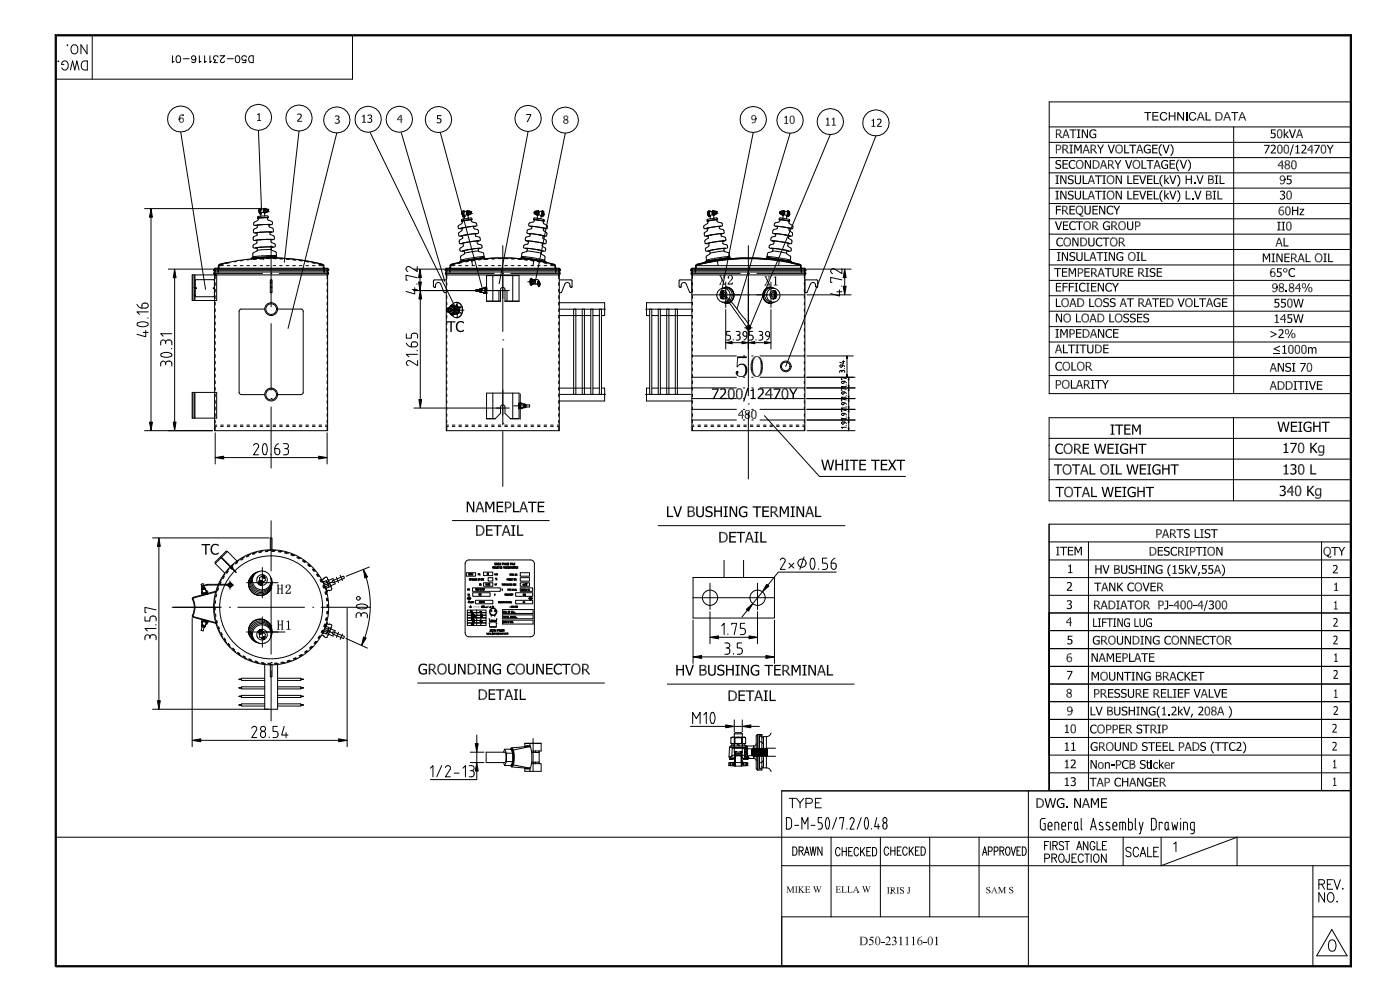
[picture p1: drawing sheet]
<svg xmlns="http://www.w3.org/2000/svg" width="297mm" height="210mm" viewBox="0 0 297 210" stroke-linecap="round" stroke-linejoin="round" font-family="sans-serif">
<g fill="none" stroke="#000" stroke-width=".21">
<path d="M12.3 13h.2zM13.6 13.7h-.5a.69 .69 0 0 1 .7-.8 .69 .69 0 0 1 .7 .8 .78 .78 0 0 1-.3 1 .78 .78 0 0 1-1-.1l-.1-.2M14.2 9.6h.2zM14.9 14.8l.5-1.9 .5 1.9 .4-1.9 .5 1.9M15.2 9.8a.79 .79 0 0 1 1.1-.1 .79 .79 0 0 1 .2 1 .73 .73 0 0 1-.7 .7 .73 .73 0 0 1-.7-.7zM17.6 13l.9-.1v1.9h-.6a1.09 1.09 0 0 1-.3-1.8zM18.5 9.5v1.9l-1.3-1.9v1.9M19.6 7.5v9.3M36.6 11.8v1.5l.3-.3M37.6 11.9a.48 .48 0 0 1 .7 .2v.4a.66 .66 0 0 1-.4 .8h-.1a.93 .93 0 0 1-.2-1.4zM38.9 12.5h1.2M41.5 12.3a.46 .46 0 0 1-.6 .4 .46 .46 0 0 1-.2-.7 .46 .46 0 0 1 .8 0v.3a.68 .68 0 0 1-.5 1l-.3-.2"/>
<path d="M42.3 11.8v1.5l.4-.3M43.4 11.8v1.5l.4-.3M44.5 11.8v1.5l.4-.3M46.3 12.1a.49 .49 0 0 0-.9-.2 .49 .49 0 0 0 .4 .8l-.4 .6h.7M46.7 11.8h1l-.9 1.1 .2 .4 .4-.1 .2-.3M48.2 12.5h1.3M50.1 11.9a.49 .49 0 0 1 .7 .2l.1 .4a.64 .64 0 0 1-.4 .8h-.2a.93 .93 0 0 1-.2-1.4zM52.3 12.1a.52 .52 0 0 0-.8-.2 .52 .52 0 0 0-.1 .8 .52 .52 0 0 0 .8-.1l-.1 .7h-.7M53 11.9l.7-.1v1.5h-.5a.82 .82 0 0 1-.2-1.4zM74.8 7.5v9.3h-63M37.9 25.3h.2zM38.1 25.1v.2z"/>
<path d="M38.3 28l5.3 33.4M38.9 24.5h.1M38.9 24.3l-.1 .2zM54.8 27.7l.7 16.9M63.4 27.8l-3.1 27.9M71.4 28.2l-10.3 41.5M78.5 28.1l18.4 37.6M85.1 28.1l9.3 31.6M93.4 28.2l9 33.3M112 27.9l-6.1 32.3M119.9 28.3l-6.3 31.5M120 25.5l.3-.1z"/>
<path d="M159.8 28.1l-6.9 34.4M160.2 25.2h.2zM160.2 25.1l.2 .1zM167.6 28.3l-11.3 37.2M176.1 28.5l-17.1 41M185.8 28.8l-19.1 48.9M222.6 26.9h64M222.6 30.2h64M222.6 33.4h64M222.6 36.7h64M222.6 39.9h64M256.8 38.1l.4-.1z"/>
<path d="M261.7 26.9v56.6M271.6 38.8h.1M272.4 38h.3zM272.4 38.1l.3-.1zM272.8 34.9l.1 .1zM30.7 44.3h24.2M32 46.1v43.4M35.7 57.1h9.4M37 58.9v30.6M40.9 58.3v5.4M41.2 58.3v5.4M41.4 58.3v5.4"/>
<path d="M45.3 58h10.4M45.5 59.5l-.2-.2-3.8 .1-.1 3.3 .2 .2h3.7l.2-.2M45.5 57.1h24v.6l.2 .3-.2 .3v33.1h-24v-33.1l-.2-.3 .2-.3zM45.5 57.7h.1M45.7 57.7h23.7M45.7 57.1v.6M45.7 60v.5M45.7 57.7a.34 .34 0 0 0-.2 .3 .34 .34 0 0 0 .2 .3v.8M46 58.3v5.4h-5.2v-5.4h28.6M46.2 57v.7M46.3 57v.7M46.5 56.3h.9"/>
<path d="M46.6 56.2l-.2 .7-.9 .2-.1 .3M47 56.1l-.4 .1M47.4 56l-.8 .2M48.2 55.7l-1.7 .4M48.2 56.3h.6M48.8 55.7l-.9 .2M49.6 56.3h.6M50.2 55.5h-.6M51 56.3h.6M51.6 55.2l-.6 .1M52.4 56.3h.5M52.9 55.1h-.5"/>
<path d="M53.3 54.8h.1M53.3 54.8l-.1 .1M53.7 54.9a43.8 43.8 0 0 1 14.8 1.2M53.8 56.3h.5M54.1 54.8h-.6l-.3 .3M54.3 55h-.5M54.4 55h-.7M54.4 50.9l.1 .1M54.5 51v.5l-.8 .5v.5l.9 .1h-.4l1.1-.2M54.5 49.3v.1M54.5 52.5l.1 .1M54.5 49.4l.1 .5-.9 .5 .1 .6 4.1-.2-.4 .1"/>
<path d="M54.6 47.7h.1M54.6 52.6v.5M54.6 47.7v.1M54.6 47.8l-.1 .5-.7 .4v.6l.2 .1 1.1-.1M54.6 53.1l-.9 .6v.8M54.8 46.3l-.1 .5-.9 .4v.5l.5 .1h.3h-.4l1.1-.1M54.8 46.3h-.1M54.9 44.8h.1M54.9 44.6h.1M54.9 44.7h.1M55 45h.1M55 44.3h.1"/>
<path d="M55 45.1h.1M55 45.2h.1M55 44.2l-.1 .6 .2 .5-.2-.4zM55 44.2h.1zM55.1 44.9l.1 .1M55.1 44.7v.2M55.1 44.8h-.2M55.1 44.9l.1 .4M55.1 54.3l-1.4 .2v.3M55.1 45.3h.1zM55.1 44.2l.1 .2M55.1 49.3l-.6 .1"/>
<path d="M55.1 44.2h.1M55.1 44.2v.5M55.2 44.4h.1M55.2 44.2l.1 .5-.1 .6M55.2 56.3h.5M55.2 44.4v.7M55.2 45.1v.2M55.2 45.1h.1M55.2 45.3h.1M55.2 44.5h.1M55.2 44.5l-.1 .2M55.3 52.4h2.6l-.3 .1"/>
<path d="M55.3 44.2v.1M55.3 52.5l-.7 .1M55.3 45.3h.1M55.3 44.2h.1M55.3 54.3l3-.1h.3l.1 .3M55.3 44.2h-.2M55.3 45.3h-.1M55.3 47.7l2.1-.1-.3 .1M55.3 47.7l-.7 .1M55.3 49.2h2.4l-.4 .1M55.3 49.2l-.2 .1M55.3 44.3h.1"/>
<path d="M55.3 45.3h-.2M55.3 45.2l.1 .6M55.4 45.8h.1M55.4 44.3h.1M55.5 54.7h-.5M55.6 44.3h.3M55.8 54.9h-.6M55.9 45l-.6 .3M55.9 54.7v.4M56 44.5l.1 .4M56 44.5l.1 .2M56.1 44.9v.2"/>
<path d="M56.1 44.4l-.1 .1M56.1 44.9l.1 .2M56.1 44.9h.1M56.1 44.7h.1M56.1 44.7v.2M56.1 44.2a.67 .67 0 0 0 .1 1M56.1 44.2l.2 .1M56.1 44.2a.65 .65 0 0 0 0 1h.1M56.1 45.2l.1 .6M56.2 44.3l-.1 .1M56.2 44.3l.4 .1M56.2 44.7l.2 .4"/>
<path d="M56.3 44.3l-.1 .4M56.3 45.1l-.1 .1M56.5 54.8h.7M56.5 56.3h.6M56.6 45.1h-.4M56.7 44.9l-.1 .2h-.5M56.7 46.2h.1M56.7 46.2l.1 .4 .9 .4 .1 .2v.4l-.7 .1M56.7 46.2l-1.9 .1M56.8 46.2h-.1M56.8 46.2h.1M56.8 46.2l-2.1 .1"/>
<path d="M56.8 44.4l.1 .2v.3zM56.8 44.4h.1M56.8 44.4h-.3l-.1 .3 .1 .2h.3M56.8 44.4v.5M56.8 44.9h.1M56.8 44.4v.4M56.8 44.4h-.3M56.8 44.4l.1 .1M56.8 44.9h-.3M56.9 44.5v.3M56.9 44.8h-.1M56.9 44.8v.1"/>
<path d="M56.9 54.7h-.5M56.9 46.2l-2.2 .1M56.9 46.2l-.1-.4h-1.1l-.9 .1-.1 .4M56.9 46.2h-.2M57 47.7l.2 .4 .7 .3 .1 .2-.1 .6-.6 .1M57 47.7h-1.7M57.1 47.6l-.1 .1M57.3 49.2l-2 .1M57.3 49.2v.6l.8 .2 .1 .2v.5l-.7 .2M57.3 49.2h.1M57.3 59.9h.4M57.4 59.4l.3 .1-.1 2.6-.3-.1z"/>
<path d="M57.5 50.8v.6l.8 .3 .1 .2-.1 .5-.7 .1M57.5 58h.1M57.5 50.8l-3 .2M57.5 50.8h.1M57.5 52.1v13M57.5 52.4l-2.2 .1M57.5 52.4l.1 .5M57.6 52.9l.9 .6 .1 .7M57.6 52.4h-.1M57.6 52.9l-3 .2M57.7 54.6h.7l.3 .3M57.9 56.3h.6"/>
<path d="M57.9 54.8h.6M58 54.8l.6 .1M58.4 54.5l-3.2 .1-1.4 .1-.3 .2M58.4 54.5h.1M58.4 54.5l-4.6 .2M58.4 54.5l.4 .2M58.7 54.7l-.4-.3-4.8 .3-.2 .1M59.2 58h10.4M59.3 56.3h.6M59.3 54.9h.7M60.7 56.3h.6M60.7 55h.7"/>
<path d="M62.1 56.3h.6M62.1 55.1l.7 .1M63.5 55.2l.5 .1M63.5 56.3h.5M63.6 55.3h.5M64.8 55.5h.6M64.9 56.3h.5M65 55.5l.5 .1M66.2 55.7l.7 .1M66.3 56.3h.5M67.6 56l.8 .2M67.7 56l.7 .2"/>
<path d="M67.7 56.3h.9M68.4 56.2l.2 .7 1 .2v.3M68.5 56.1a43.4 43.4 0 0 0-22.1 .1l-.2 .7M68.5 56.1l.2 .1 .1 .6 .8 .1 .1 .5h-24.4a.38 .38 0 0 1 .3-.5h23M68.7 57v.7M68.8 57v.7M69.4 57.7a.33 .33 0 0 1 .2 .3 .33 .33 0 0 1-.2 .3M69.4 57.1v.6M69.4 58.3v.8M69.4 60v.5M87.7 57.1h31v.6l.2 .3-.2 .3v33.1h-24v-33.1l-.2-.3 .2-.3M88.5 56.5v1.1l-1.6-1a.53 .53 0 0 0-.7 .3 .53 .53 0 0 0 .3 .7"/>
<path d="M88.5 58.9l-2.4-.5v1h.3M89.1 58.9v.9M94.5 58h10.3M94.7 57.7h.1M94.7 59.4h-2.7v1.3l.2 .3M94.7 57.1v.6M94.8 57.7h23.7M94.8 57.7a.34 .34 0 0 0-.2 .3 .34 .34 0 0 0 .2 .3M94.8 57.1v.6M94.8 58.3v.8M94.8 60v.5M94.8 58.3h23.7"/>
<path d="M95.3 57l-.7 .1v.3M95.4 57v.7M95.5 57v.7M95.6 56.3h.9M95.7 56.1l1.6-.4 .4-.3 4.7-.7 .4 .1a45.1 45.1 0 0 1 14.8 1.3M95.7 56.2l-.1 .7-.3 .1M96.2 56.1l-.5 .1M96.6 56l-.9 .2M97.3 56.3h.6M97.6 55.7h.1M97.6 55.7l-.2 .1M97.9 46.9h.1"/>
<path d="M98 48.4h.1M98 55.7l-1 .2M98 48.4v.5l-.7 .5 .1 .6 .6 .1h.1h-.4l1-.3M98 45.4h.1M98 46.9h.1M98 45.1l.1-.3v.7l.2 .4M98 45.5h.1M98 45.1l.3 .8M98 45.1h.1M98.1 45h.1M98.1 50h.1M98.1 44.8h.1z"/>
<path d="M98.1 45.6h.1M98.1 50l.1 .5-.7 .4-.1 .3 .2 .5h.7M98.1 45.7h.1M98.1 45.3l.1 .2M98.2 45.3h-.1M98.2 45.4h-.2M98.2 44.8h.1M98.2 45.8h.1M98.2 45.5l.2 .4M98.2 44.8v.5M98.2 44.8l.2 .4v.7M98.2 45.5l.2 .1"/>
<path d="M98.2 44.8v.2M98.2 51.5v.1M98.2 45l.1 .7M98.2 51.6l.1 .6-.7 .5v.5l.2 .1 .7-.1M98.2 45h.1M98.3 45.9h.1zM98.3 55.4l-.7 .3M98.3 45.1h.1M98.3 44.8h.1M98.3 44.8h.2M98.3 45.1l-.1 .2M98.3 45.7l.1 .2"/>
<path d="M98.3 45.7h.1M98.4 45.9h.1M98.4 44.8h.1M98.4 53.1l.1 .1M98.4 45.8h.1M98.4 45.8v.1M98.5 45.8v.1M98.5 53.2l.1 .5M98.5 45.8l.1 .6M98.5 45.9h-.2M98.5 45.8h.1M98.6 53.7l-.9 .7 .1 .8"/>
<path d="M98.6 44.8l.3 .1M98.7 49.9l-.6 .1M98.7 56.3h.6M98.9 51.4l-1.1 .3h.4M98.9 51.4l-.7 .2M99.1 45.5l-.6 .3M99.1 51.4h-.2M99.1 44.9l.1 .5M99.1 45l.1 .2M99.2 45.4l.1 .2M99.2 44.7a.58 .58 0 0 0 .1 1M99.2 44.7l-.2 .5 .3 .5"/>
<path d="M99.2 45.2v.2M99.2 53l-1.1 .2h.4M99.2 44.8h.1M99.2 45.4h.1M99.2 53l-.7 .2M99.2 44.8l-.1 .1M99.2 44.7l.1 .1M99.2 54.9l-1.4 .2v.4M99.3 45.7l.1 .6M99.3 45.6h.1M99.3 45.2l.2 .3M99.3 55.5h-.5"/>
<path d="M99.3 45.2h-.1M99.4 44.8l.3 .1M99.4 44.8h-.2M99.4 44.8l-.1 .4M99.4 45.6l-.1 .1M99.5 45.5l-.2 .1M99.6 55.2l-.5 .1M99.7 45.5h-.2M99.7 45.5l-.4 .1M99.8 45.4l-.1 .1M99.8 44.9l.2 .1v.3zM99.8 44.8h.1"/>
<path d="M99.8 44.8l.1 .5M99.8 44.8l-.3 .3 .1 .3 .3-.1M99.8 44.8l.1 .1M99.9 44.8l-.4 .1M99.9 44.9h.1M99.9 44.9v.4M99.9 45.3h.1M99.9 44.9l.1 .3M99.9 46.6l-1.9 .3M99.9 45.3l-.3 .1M99.9 46.6h.1M99.9 46.6l.1 .4 1.1 .3v.6l-3.8 .6-.1-.5 .8-.6v-.5"/>
<path d="M100 45.2l-.1 .1M100 46.6h.1M100 55l.2 1.3M100 46.6l-2.1 .3M100 46.6h-.1M100.1 55.2v.3M100.1 46.6l-.1-.4-.8 .1-1.2 .2-.1 .4M100.1 46.6h-.2M100.1 56.3h.6M100.5 48l.1 .5 .8 .3 .1 .6-.7 .2 .4-.1-2.5 .3M100.5 48l-2.5 .4M100.5 48h.1"/>
<path d="M100.7 55.2l-.5 .1M100.8 49.6l.1 .5 .7 .2 .2 .2 .1 .5-.7 .2M100.8 49.6l-2.1 .3M100.8 49.5v.1M101 55l-.5 .1M101.2 51.1l-2.1 .3M101.2 51.1l.1 .6 .9 .3v.6l-3 .4M101.2 51.2l.4-.1-2.5 .3M101.2 51.1h.1M101.4 52.7l.1 .6M101.4 52.7l-2.2 .3M101.4 52.6v.1"/>
<path d="M101.5 53.3l-2.9 .4M101.5 56.3h.6M101.5 53.3l1 .4 .1 .7M101.8 54.9l1.8 .1M102.1 55.1h-.6M102.5 54.7l-4.5 .7M102.5 54.7h.1M102.5 54.7l.5 .1M102.5 54.7l-3.8 .5-1 .4M102.7 54.7v-.3h-.2l-3.1 .4M102.9 56.3h.6M103.2 58.5h6.9v5.4h-3v-2.5a.48 .48 0 0 0-.4-.4 .48 .48 0 0 0-.5 .4v2.5h-3z"/>
<path d="M103.5 55h-.6M104.3 56.3h.5M104.6 58.5v5.4M105 54.9h-.7M105.7 54.8h.6M105.7 56.3h.5M106.6 58h.1M106.7 52.1v18.2M107.1 56.3h.5M107.1 54.8h.5M107.2 54.8l.5 .1M108.4 58h10.3"/>
<path d="M108.5 56.3h.5M108.5 54.9h.5M108.6 54.9h.5M108.8 58.5v5.4M109.9 56.3h.5M110.4 54.9l.5-.2 4.8 .7 .3 .3M110.6 54.7v-.3h.2l3.2 .4M110.7 54.7h.1M110.8 54.7l3.8 .5 1.1 .4M110.8 54.7h.1M110.8 54.7l4.5 .7M110.8 54.7l-.4 .1"/>
<path d="M111.2 55.1l.7 .1M111.3 56.3h.5M111.5 54.9l-1.6 .1M111.8 53.3l3 .4M111.8 53.3l-1 .4-.1 .7M111.9 52.6v.1M111.9 52.7l-.1 .6M111.9 52.7l2.9 .5M112 59.8h1.6M112.1 51.2l-.4-.1 2.5 .3M112.1 51.1h.1M112.1 51.1l2.1 .3"/>
<path d="M112.1 51.1l-.1 .6-.8 .3-.1 .6 4.1 .6h-.4M112.3 55l.5 .1M112.5 49.5v.1M112.5 59.3l-.1 .8a.29 .29 0 0 0 .2 .3 .29 .29 0 0 0 .3 0v-.1M112.5 59.3l.2-.3 .2 .3M112.5 49.6l2.1 .3M112.5 59.3h.1M112.5 49.6l-.1 .5-.7 .2-.2 .2-.1 .5 .7 .2M112.5 59.2h.3M112.6 55.2l.6 .1M112.6 59.1h.1M112.6 59.1l.1 .1"/>
<path d="M112.6 56.3h.6M112.7 59.3h.1M112.7 59.2v1.2M112.7 55.3h.6M112.8 59.5h.1M112.8 59.2v1.2M112.8 60h.1M112.8 59.2l.1 .1M112.8 59.2a.76 .76 0 0 0 0 1.1M112.8 48h.1M112.9 48l-.2 .5-.8 .3-.1 .6 .7 .2-.4-.1 2.5 .3M112.9 48l2.4 .4"/>
<path d="M112.9 59.4h.1M112.9 59.4l-.2 .1M112.9 59.3h.1M112.9 59.3l-.1 .2 .1 .7-.1-.6zM112.9 59.3a.69 .69 0 0 0-.1 .9h.1M112.9 59.3l.1 .1M113.2 46.6l.1-.4 .8 .1 1.2 .2 .1 .4M113.2 46.6h.2M113.2 59.3v.9M113.3 55.2l-.1 .3M113.3 46.6l2.1 .3M113.3 46.6h.1"/>
<path d="M113.3 46.6h-.1M113.3 55l-.2 1.3M113.3 46.6l2 .3M113.3 45.2l.1 .1M113.4 45.3l.3 .1M113.4 45.3h.1M113.4 46.6l1.9 .3M113.4 44.9h.1l-.1 .4zM113.4 46.6l-.1 .4-1 .3-.1 .6 3.8 .6 .1-.6-.8-.5v-.5M113.4 59.4h.2zM113.4 59.4l-.2 .3 .2 .5M113.4 44.9l-.1 .3"/>
<path d="M113.5 44.8l.3 .1M113.5 44.9h.1M113.5 44.9l-.1 .4M113.5 44.9h-.1M113.5 44.8h.1M113.5 44.8l.1 .3-.2 .2M113.5 44.8l-.1 .1M113.5 44.8l.3 .1v.2l-.1 .3-.3-.1M113.5 45.4l.1 .1M113.6 59.8l.1 .4 .4 .1M113.6 45.5l.4 .1M113.6 45.5h.2"/>
<path d="M113.7 55.2l.5 .1M113.8 45.5l.2 .1M113.9 45.6l.1 .1M113.9 44.8l.1 .4M113.9 44.8l-.3 .1M113.9 44.8h.2M114 45.2l-.2 .3M114 45.2h.1M114 55.5h.5M114 45.6h.1M114 56.3h.6M114 45.7l-.1 .6"/>
<path d="M114.1 59.9h.1M114.1 59.7h.3M114.1 55.5l.6 .1M114.1 59.7v.2M114.1 44.8l.1 .1M114.1 54.9l1.4 .2v.4M114.1 45.4l-.1 .2M114.1 44.7l.3 .2v.4l-.2 .3-.2 .1M114.1 44.7a.68 .68 0 0 1-.1 1M114.1 45.2l.1 .2M114.1 44.7l-.1 .1M114.2 45.4h-.1"/>
<path d="M114.2 44.9v.1M114.2 59.8h.1M114.2 45l-.1 .2M114.2 51.4h.2M114.2 45v.4M114.3 45.5l.5 .3M114.3 59.9h.1M114.3 59.7l-.2-.4h-.4l-.1 .5M114.3 59.9l-.1 .3M114.3 59.8h.1M114.3 59.8l-.2 .2 .2 .8M114.3 59.8l-.2 .5"/>
<path d="M114.3 59.8l-.1 .5M114.4 51.4l.7 .2M114.4 59.9l.1 .4M114.4 59.7v.2M114.4 59.7h.1M114.4 59.9h.1M114.4 59.9a.59 .59 0 0 1-.1 .8l-.2-.4M114.5 59.8v.8l-.2 .2M114.6 49.9l.6 .1M114.7 44.8l-.3 .1M114.8 53.7l.8 .7-.1 .8M114.8 45.8h.1"/>
<path d="M114.8 45.9h.3M114.8 45.8v.6M114.8 45.9h.1M114.8 45.8v.1M114.8 53.2v.5M114.9 45.9h.1M114.9 45.8h.1M114.9 45.8v.1M114.9 45.8l.1 .1M114.9 53.1l-.1 .1M114.9 44.8h.1M115 45.9h.1z"/>
<path d="M115 45.9h-.1M115 45.9h.1M115 45.7h.1M115 44.8h.1M115 45.7v.2M115 45.1h.1M115 45.1l.2 .2M115 55.4l.7 .3M115.1 45l-.1 .7M115.1 51.6v.6l.6 .4 .1 .3-.2 .4-.8-.1M115.1 45h.1M115.1 44.8h.1z"/>
<path d="M115.1 44.8h.1M115.1 45.8h.1M115.1 45.5l-.1 .4M115.1 44.8l.1 .5M115.1 44.8a.85 .85 0 0 0-.1 1.1M115.1 51.5v.1M115.1 45.5l-.1 .1M115.1 44.8v.2M115.1 45.4h.2M115.2 45.3l-.1 .2M115.2 45.7h.1M115.2 50l-.1 .5 .8 .5-.1 .7h-.5h-.2h.4l-1.1-.3"/>
<path d="M115.2 45.6h.1M115.2 44.8v.7l-.1 .4 .2-.5zM115.2 50h.1M115.3 45.4h.1M115.3 45h.1M115.3 45.5h.1M115.3 46.9h.1M115.3 48.4v.5l.7 .5-.1 .7h-.6h.3l-1-.3M115.4 48.4h-.1M115.4 48.4h.1M115.4 56.3h.6M115.5 55.7l.5 .1"/>
<path d="M115.7 55.7h.1M115.7 55.7l.2 .1-.5-.1M116.7 56l.9 .2M116.8 56.3h.9M116.8 56l.8 .2M117.6 56.2l.2 .7 .9 .2v.3M117.6 56.1a43.4 43.4 0 0 0-22.1 .1l-.2 .7M117.6 56.1l.2 .1 .1 .6 .8 .1 .2 .5h-24.5l.1-.4 .3-.1h22.9M117.8 57v.7M117.9 57v.7M118.5 57.7a.33 .33 0 0 1 .2 .3 .33 .33 0 0 1-.2 .3M118.5 57.1v.6"/>
<path d="M118.5 58.3v.8M118.5 60v.5M118.7 59.4h2.6l.1 1.3-.3 .3M146.7 58h10.3M146.8 57.1h23.9v.6l.3 .3-.3 .3v33.1h-23.9v-33.1l-.2-.3 .2-.3zM146.8 57.7h.1M146.8 59.4h-2.7v1.3l.2 .3M146.9 57.7a.34 .34 0 0 0-.2 .3 .34 .34 0 0 0 .2 .3M146.9 57.7h23.7M146.9 57.1v.6M146.9 58.3v.8M146.9 60v.5"/>
<path d="M146.9 58.3h23.7M147.5 57v.7M147.6 57v.7M147.7 56.3h22.1M147.8 56.1a48.5 48.5 0 0 1 15-1.3l.2-.1 4.7 .7 .4 .3 1.6 .4a44.1 44.1 0 0 0-21.9 0zM147.8 56.1l-.2 .2-.1 .5-.8 .1-.2 .5h24.5l-.1-.4-.2-.1h-23M147.8 56.2l-.1 .7-1 .2v.3M147.8 56.2a43.9 43.9 0 0 1 21.9 0M149.7 55.7h.1M149.7 55.7l-.2 .1M150 46.9h.1M150.1 48.4h.1"/>
<path d="M150.1 48.4v.5l-.7 .5 .1 .7h.6h.1h-.4l1-.3M150.1 45.4h.1M150.1 46.9h.1M150.2 45h.1M150.2 45.5h.1M150.2 50h.1M150.2 44.8h.1zM150.2 45.6h.1M150.2 44.8l-.1 .6 .3 .5-.3-.5zM150.2 50l.1 .5-.7 .5v.6l.5 .1h.2h-.4l1.1-.3M150.2 45.3l.1 .2M150.2 45.7h.1"/>
<path d="M150.3 45.3h-.1M150.3 45.4h-.1M150.3 45.5l.2 .1M150.3 51.5v.1M150.3 44.8h.1M150.3 45.8h.1M150.3 45.5l.1 .4M150.3 44.8v.5M150.3 44.8l.3 .6-.2 .5M150.3 44.8v.2M150.3 45l.1 .7M150.3 45h.1"/>
<path d="M150.3 51.6l.1 .6-.7 .4v.6l.2 .1 .7-.1M150.4 45.9h.1zM150.4 45.1l-.1 .2M150.4 44.8h.1M150.4 45.1h.1M150.4 45.7h.1M150.4 44.8h.2M150.4 45.7v.2M150.4 45.9h.1M150.4 45.9h.2h-.2M150.5 53.1l.1 .1M150.5 44.8h.1"/>
<path d="M150.5 45.9h.1M150.6 45.8h.1M150.6 45.8l-.2 .1M150.6 53.2l.1 .5M150.6 45.8l.1 .6M150.7 53.7l-.9 .7 .1 .8M150.7 44.8l.4 .1M150.8 49.9l-.6 .1M151 51.4l-.7 .2M151.2 45.5l-.6 .3M151.2 45l.1 .2M151.2 45l.1 .4"/>
<path d="M151.2 44.9v.1M151.3 53l-1.1 .2h.4M151.3 45.4h.1M151.3 53l-.7 .2M151.3 44.7l-.2 .1-.1 .3 .1 .4 .3 .2M151.3 45.4l.1 .2M151.3 44.7l.1 .1M151.3 44.7l-.2 .6 .3 .4M151.3 45.2v.2M151.3 44.8l-.1 .1M151.3 54.9l-1.3 .2-.1 .4M151.4 45.7h.1"/>
<path d="M151.4 45.6h.1M151.4 45.7l.1 .6M151.4 45.2h-.1M151.4 45.2l.2 .3M151.5 44.8l-.1 .4M151.5 44.8l.3 .1M151.5 44.8h-.2M151.5 45.6l-.1 .1M151.6 45.5l-.2 .1M151.8 45.5h-.2M151.8 45.5l-.4 .1M151.9 45.4l-.1 .1"/>
<path d="M151.9 44.9l.2 .1v.3zM151.9 44.8l.2 .4M151.9 44.8h.1M151.9 44.8l-.1 .2 .2 .3M151.9 44.8l-.2 .1-.1 .2 .1 .3 .3-.1M152 44.9v.4M152 44.8l-.4 .1M152 45.3h.1M152.1 46.6l.1 .4 1 .3v.6l-3.7 .6-.2-.6 .8-.5v-.5M152.1 45.3h.1M152.1 46.6l-2 .3M152.1 45.3l-.4 .1"/>
<path d="M152.1 46.6h.1M152.1 45.3h-.1M152.1 45.2l-.1 .1M152.1 45.2v.1M152.1 46.6l-2.1 .3M152.1 55l.3 1.3M152.2 55.2v.3M152.2 46.6l-.1-.4-.8 .1-1.2 .2-.1 .4M152.2 46.6h-.1M152.5 48l.2 .5 .8 .3 .1 .7-2.8 .4M152.5 48l-2.4 .4M152.6 48h-.1"/>
<path d="M152.9 49.6l.1 .5 .7 .2 .2 .2 .1 .5-.7 .2M152.9 49.6l-1.9 .2M152.9 49.5v.1M153.3 51.1l.1 .6 .9 .3v.6l-3 .4M153.3 51.1l-2.3 .3M153.3 51.2l.4-.1-2.7 .3M153.3 51.1h.1M153.5 52.7l-2.2 .3M153.5 52.7l.1 .6M153.6 52.6l-.1 .1M153.6 53.3l-2.9 .4M153.6 53.3l1 .4 .1 .7"/>
<path d="M154 59.8v5.4M154.6 54.7h.1M154.6 54.7l-4.5 .7M154.6 54.7l.5 .1M154.6 54.7l-3.8 .5-1 .4M154.8 54.7v-.3h-.2l-3.1 .4M154.9 55l-.5-.2-4.5 .7-.2 .2M155 54.9l-.5-.2-4.7 .7-.4 .3M158.8 52.1v31.8M158.8 58h.1M160.6 58h10.4M162.7 54.7v-.3h.2l3.2 .4"/>
<path d="M162.8 54.7h.1M162.9 54.7l3.8 .5 1.1 .4M162.9 54.7h.1M162.9 54.7l4.5 .7M162.9 54.7l-.4 .1M163.6 59.8v5.4M163.9 53.3l-1 .4-.1 .7M163.9 53.3l3 .4M164 52.6v.1M164 52.7l-.1 .6M164 52.7l2.3 .3M164.2 51.1h.1"/>
<path d="M164.2 51.2l-.3-.1 2.4 .3M164.2 51.1l2.1 .3M164.2 51.1l-.1 .6-.8 .3-.1 .6 3.1 .4M164.6 49.5v.1M164.6 49.6l-.1 .5-.8 .2-.1 .2v.5l.6 .2M164.6 49.6l1.9 .2M165 48h.1M165 48l2.4 .4M165 48l-.2 .5-.8 .3-.1 .6 .7 .2-.4-.1 2.5 .4M165.3 46.6l.1-.4 .8 .1 1.2 .2 .1 .4M165.3 46.6h.2M165.4 55.2l-.1 .3"/>
<path d="M165.4 55l-.2 1.3M165.4 46.6l2.1 .3M165.4 46.6h-.1M165.4 46.6h.1M165.4 46.6l2 .3M165.4 45.2l.1 .1M165.5 46.6l-.2 .4-.9 .3-.1 .6 3.8 .6 .1-.5-.8-.6v-.5M165.5 46.6h.1M165.5 45.3h.1M165.5 45.3l.3 .1M165.5 46.6l1.9 .3M165.5 44.9l-.1 .3"/>
<path d="M165.5 44.9l.1 .2-.1 .2zM165.5 44.9h.1M165.5 44.9v.4M165.6 44.8l.3 .1M165.6 44.8h.1M165.6 44.8l-.1 .5M165.6 44.8l-.1 .1M165.6 44.8l.3 .1v.3l-.1 .2-.3-.1M165.6 45.4l.1 .1M165.7 45.5h.2M165.7 45.5h.1M165.8 45.5l.4 .1"/>
<path d="M165.9 45.5l.2 .1M166 45.6l.1 .1M166.1 44.8l-.4 .1M166.1 44.8h.1M166.1 44.8v.4M166.1 45.2l-.2 .3M166.1 45.2h.2M166.1 45.7h.1M166.1 45.6h.1M166.2 45.7l-.2 .6M166.2 44.8l.1 .1M166.2 54.9l1.4 .2v.4"/>
<path d="M166.3 44.7l-.2 .1M166.3 53l.6 .2M166.3 44.7l.1 .5-.3 .5M166.3 45.4l-.2 .2M166.3 45.2v.2M166.3 53l1 .2h-.4M166.3 45.4h.1M166.3 44.7a.61 .61 0 0 1-.1 1M166.3 45.4l-.1 .2M166.3 44.9v.5M166.3 45v.2M166.3 51.4h.2"/>
<path d="M166.4 45.5l.5 .3M166.5 51.4l.7 .2M166.7 49.9l.6 .1M166.8 44.8l-.3 .1M166.9 53.7l.8 .7-.1 .8M166.9 44.8h.1M166.9 53.2v.5M166.9 45.8v.6M167 45.8l-.1 .1M167 45.8h.1M167 53.1l-.1 .1M167 45.9h.1"/>
<path d="M167 44.8h.1M167 45.8l.1 .1M167.1 45.9h.1M167.1 45.7v.2M167.1 45.7h.1M167.1 44.8h.1M167.1 45.1l.2 .2M167.1 45.1h.1M167.1 44.8h-.1M167.2 45l-.1 .7M167.2 45h.1M167.2 51.6l-.1 .6 .7 .5v.5l-.1 .1-.8-.1"/>
<path d="M167.2 44.8l-.2 .4 .1 .7h-.1M167.2 45.5l-.1 .1M167.2 44.8h.1M167.2 45.8h.1M167.2 45.5l-.1 .4M167.2 44.8l.1 .5M167.2 44.8v.2M167.2 51.5v.1M167.3 45.3h.1M167.3 45.4h.1M167.3 45.3l-.1 .2M167.3 45.7h.1"/>
<path d="M167.3 45.6h.1M167.3 50l-.1 .5 .8 .5-.1 .7h-.7h.4l-1.1-.3M167.4 45h.1M167.4 45.5h.1M167.4 46.9h.1M167.4 45.4h.1M167.4 45.1l-.3 .8M167.4 45.1h.1M167.4 45.1l-.1-.3 .1 .7-.3 .4M167.4 48.4v.5l.7 .5v.6l-.7 .1h-.1h.4l-1-.3M167.5 48.4h-.1M167.5 48.4h.1"/>
<path d="M167.8 55.7l1.9 .5M167.8 55.7l-.1-.2-4.6-.7-.4 .2a45.1 45.1 0 0 0-14.9 1.2M167.8 55.7h.1M169.7 56.2l.2 .7 .9 .2v.3M169.7 56.1l.2 .1 .2 .7M170 57v.7M170.6 57.7a.33 .33 0 0 1 .2 .3 .33 .33 0 0 1-.2 .3M170.6 57.1v.6M170.6 58.3v.8M170.6 60v.5M170.7 59.4h2.7l.1 1.3-.3 .3M171.2 57.1h9.4"/>
<path d="M178.6 57v1l-1.6-.9a.54 .54 0 0 0-.7 .2 .54 .54 0 0 0 .3 .7M178.6 59.4l-2.4-.6v1.1h.3M179.2 58.9v1.8M222.6 43.2h64M222.6 46.4h64M222.6 49.7h64M222.6 59.5h64M222.6 56.2h64M222.6 52.9h64M229 45.5h.3zM269.7 57.7v.2zM29.1 64.6a1.26 1.26 0 0 0 1 .8"/>
<path d="M29.2 68.5a1.67 1.67 0 0 1 2.3 .3l-.1 .1a1.76 1.76 0 0 1-2.3-.1zM30.2 64.5a.63 .63 0 0 1 1-.2 .63 .63 0 0 1 0 1l-1.1 .1zM30.4 70.5h1M30.9 70.1v1.3l-1.8-.5M31.3 67.5h.1M31.4 66.2h-2.3l.5 .5M34.2 75a1.69 1.69 0 0 1 2.3 .2l-.1 .2a1.75 1.75 0 0 1-2.3-.1zM35.1 77.1a.67 .67 0 0 1 .7-.5 .67 .67 0 0 1 .7 .5v.6M35.1 72.6a.67 .67 0 0 1 .7-.5 .67 .67 0 0 1 .7 .5v.6M35.1 77.1a.53 .53 0 0 0-.5-.5 .53 .53 0 0 0-.5 .5v.6M35.1 72.6a.53 .53 0 0 0-.5-.5 .53 .53 0 0 0-.5 .5v.6M35.1 72.6v.3"/>
<path d="M35.1 77.1v.3M36.3 74h.2M36.5 70.8h-2.4l.5 .5M41.2 61h.2M41.2 62.6h.2M41.5 61.1l.2 .1zM45.2 61.1l.2 .1zM45.7 61.4v.5M45.7 62.7v.6M45.7 64.1v.6M45.7 65.5v.6M45.7 66.9v.6"/>
<path d="M45.7 68.3v.6M45.7 69.7v.5M45.7 71.1v.5M45.7 72.5v.5M45.7 73.9v.5M45.7 75.2v.6M45.7 76.6v.6M45.7 78v.6M45.7 79.4v.6M56.2 65.6h-5l-.4 .2-.1 17.4 .1 .3 .4 .2h5M57.3 60.9h.4M57.5 66.9h.1"/>
<path d="M57.5 68.6v14.2M58.9 65.6h5l.4 .2v.2v17.5l-.4 .2h-5M69.4 61.4v.5M69.4 62.7v.6M69.4 64.1v.6M69.4 65.5v.6M69.4 66.9v.6M69.4 68.3v.6M69.4 69.7v.5M69.4 71.1v.5M69.4 72.5v.5M69.4 73.9v.5"/>
<path d="M69.4 75.2v.6M69.4 76.6v.6M69.4 78v.6M69.4 79.4v.6M86.2 72.8a1.25 1.25 0 0 0 1.1 .8M86.2 70.8v.9h1.1v-.5a.68 .68 0 0 1 .6-.5 .68 .68 0 0 1 .7 .5v.5M87.4 72.7a.63 .63 0 0 1 .9-.1 .63 .63 0 0 1 0 .9l-1 .1zM87.4 61.4h1.1M87.7 61.6h20.4M88 61v1.4l-1.9-.6M88.4 60.2h.1M88.4 74.4h.2"/>
<path d="M88.6 75.2h-2.4l.5 .5M88.6 76.5v1.1l-1.6-1a.53 .53 0 0 0-.8 .2 .53 .53 0 0 0 .4 .8M89.2 63.4v21.3M92.2 61h.1M92.2 61l.1-.1a.66 .66 0 0 1 .3-.8 .66 .66 0 0 1 .9 .2l.7 1.6 .5 .2M94.8 61.4v.5M94.8 62.7v.6M94.8 64.1v.6M94.8 65.5v.6M94.8 66.9v.6M94.8 68.3v.6M94.8 69.7v.5"/>
<path d="M94.8 71.1v.5M94.8 72.5v.5M94.8 73.9v.5M94.8 75.2v.6M94.8 76.6v.6M94.8 78v.6M94.8 79.4v.6M94.9 65.5l-.1 .5h.4l-.1-.5M95 65.4a.37 .37 0 0 0-.3 .4 .37 .37 0 0 0 .3 .3M95 65.4h.8a.45 .45 0 0 1 .2 .4 .45 .45 0 0 1-.3 .4h-.3M95 66.2h.4M95 65.4l.3 .3-.3 .5"/>
<path d="M95 65.4a.42 .42 0 0 0-.3 .4 .42 .42 0 0 0 .3 .4M95.1 65.5v.5M95.1 65.5h-.2h.2M95.2 66.2l.5 .3M95.2 65.4a.53 .53 0 0 1 .7-.2 .53 .53 0 0 1 .3 .7 .48 .48 0 0 1-.4 .5 .48 .48 0 0 1-.5-.2h.1M95.3 65.4l.4 .2-.1 .5-.3 .1M95.4 65.4a.43 .43 0 0 1 .3 .4 .43 .43 0 0 1-.3 .4 .44 .44 0 0 0 .2-.7zM95.4 65.8h3M95.5 66.5l.2 .1M95.6 66.5l.1 .1M95.7 66.5l.2 .1M95.7 65h.2"/>
<path d="M95.7 65l-.5 .4M95.7 66.5v.1M95.7 65h-.1M95.7 64.9l-.2 .2M95.7 65.8h.1M95.7 66.6l.1 .1M95.7 66.6l.1 .2M95.7 64.9v.1M95.7 66.7l.1 .1M95.7 66.7l.1 .1v-.1M95.7 66.6v.1M95.7 65h.1"/>
<path d="M95.8 66.5h.1M95.8 65l.4 .2 .1 .5M95.8 64.7l.4 .1M95.8 64.7l-.1 .3M95.8 65h.1M95.8 65l-.1-.1v.1M95.8 64.7l-.1 .2M95.8 66.6v.1M95.8 66.5l.1 .1M95.8 64.8l-.1 .1M95.8 64.8h.4M95.8 64.8v.1"/>
<path d="M95.9 64.7a1.17 1.17 0 0 1 1.3-.5 1.17 1.17 0 0 1 .8 1.2 1.4 1.4 0 0 1-.2 1.5 1.4 1.4 0 0 1-1.5 .4l-.4-.5M95.9 66.6l.1 .1v-.1M95.9 65h-.1M95.9 65l.3 .1 .3 .6M96 64.9h.1M96 64.9l.4 .3 .2 .5M96 64.8h.1M96 64.8l-.1 .2M96 64.8h.3M96.1 64.8l.4 .3 .2 .6M96.2 66.8h.1M96.2 64.8h.1"/>
<path d="M96.2 66.8h-.4M96.2 66.7v.1M96.3 64.8l.5 .4 .2 .5h-.3M96.3 64.8h-.3l-.1 .2M96.3 65.8h.1M96.3 65.8l-.1 .5-.4 .2M96.3 65.7v.1M96.3 65.7h.1zM96.3 65.7h.1M96.3 65.7h.2M96.5 65.7h.1M96.5 65.8a.67 .67 0 0 1-.6 .7l.1 .1"/>
<path d="M96.5 65.8h.1M96.6 65.7h.1M96.6 65.7h.4l-.6 .1M96.6 65.8h.4M96.6 65.8h.1M96.6 65.8l-.2 .5-.4 .3M96.6 65.7v.1M96.6 65.7h.2M96.6 65a.6 .6 0 0 1 .8 .4 .79 .79 0 0 1 0 .9 .79 .79 0 0 1-.8 .3M96.6 65h.4a.97 .97 0 0 1 .3 1.4l-.4 .2h-.3M96.7 65a.74 .74 0 0 1 .6 .8 .74 .74 0 0 1-.6 .7 .75 .75 0 0 0 .6-.7 .75 .75 0 0 0-.6-.8zM96.7 65.8l-.2 .7-.4 .2h.1"/>
<path d="M96.8 65.8h-.1M96.8 64.1a1.68 1.68 0 0 1 1.4 1.7 1.68 1.68 0 0 1-1.4 1.6M96.9 64.5l-.1 .2M96.9 65.8l-.2 .7-.4 .2M97 65.8h-.1M97 64.2v3.2M97.5 65.1l.2 .1zM97.6 65.1l.1 .1M97.6 66.2v.3M97.6 65.1v.2M97.7 66.3l-.1 .1M101 61.4h.7l.1 .4h-.8z"/>
<path d="M101.7 61.8l.3 .2M101.7 61.4l.3-.1 .1 .1M101.7 61.3l.1 .1h.3v.4M101.8 61.8l-.1 .2M101.8 61.4v.4h.3l-.1 .2M102 61.3h.1M102 61.3v.7M102 62l.6 .1M102.1 61.3v.4l-.1 .3M102.1 62l.7 .1M102.1 61.3h-.1l.1 .2-.1 .5h.1M102.6 61.2l.2-.1z"/>
<path d="M102.6 62.1v.1h.2v-.1M102.6 61.2h.1M102.6 62.1h.1M102.6 62.1h.2zM102.6 61.2h-.6M102.8 61.2l-.7 .1v.7M102.8 61.1l-.2-.1v.2M102.8 62.1h.1M102.8 61h.5v.4h-.4M102.8 61.2h.1M102.8 61.2v.9M102.9 61.8h.3"/>
<path d="M102.9 61.4h.3M102.9 61.9h.4v.3h-.5M102.9 60.8v1.4M103.1 61.4h.1M103.1 61.8v.1M106.2 61.6h-.4v2.3M106.7 72.1h.1M106.7 73.9v16.2M107.1 61.6h.5v2.3M112.5 60.3h.3M112.7 60.2h.1M112.7 60.1l.2 .1"/>
<path d="M112.7 60.3l-.1 .2M112.9 60.2h.5M112.9 60.3h-.1M112.9 60.3h.1M112.9 60.2h.1M112.9 60.2v.1M113 60.2h-.1M113.4 60.2h.2zM113.5 60.2h-.1M113.5 60.2l-.3-.2a.4 .4 0 0 1 .3-.6h-.6a.59 .59 0 0 0 0 .8M113.6 60.2v.1M114.1 60.3h.1"/>
<path d="M114.2 60.3h.1M114.3 60.8h.1M114.5 60.3h.1M118.5 61.4v.5M118.5 62.7v.6M118.5 64.1v.6M118.5 65.5v.6M118.5 66.9v.6M118.5 68.3v.6M118.5 69.7v.5M118.5 71.1v.5M118.5 72.5v.5"/>
<path d="M118.5 73.9v.5M118.5 75.2v.6M118.5 76.6v.6M118.5 78v.6M118.5 79.4v.6M118.7 64.2h9.6v2.7h-.7M118.7 66.9h6.6M118.8 65.6h9.6M121.1 61h.1M121.1 61l-.2-.3a.6 .6 0 0 0-.3-.7 .6 .6 0 0 0-.8 .3l-.6 1.6-.5 .2M121.7 65.6v18.1M122.2 65.6v18.1"/>
<path d="M123.5 65.6v18.1M124 65.6v18.1M125.3 65.6v18.1M125.8 65.6v18.1M125.8 66.9h1.4M127.2 65.6v18.1M127.6 65.6v18.1M137 65.6h9.6M137.8 65.6v18.1M138.3 66.9h1.3M138.3 65.6v18.1M139.6 65.6v18.1"/>
<path d="M140.1 66.9h6.7M140.1 65.6v18.1M141.4 65.6v18.1M141.9 65.6v18.1M143.3 65.6v18.1M143.7 65.6v18.1M144.3 61h.1M144.3 61l.1-.1a.65 .65 0 0 1 .3-.8 .65 .65 0 0 1 .9 .2l.7 1.6 .5 .2M146.7 75.5h9.5M146.8 62.5h23.9M146.8 64.2h-9.6v2.7h.6M146.9 61.4v.5"/>
<path d="M146.9 62.7v.6M146.9 64.1v.6M146.9 65.5v.6M146.9 66.9v.6M146.9 68.3v.6M146.9 69.7v.5M146.9 71.1v.5M146.9 72.5v.5M146.9 73.9v.5M146.9 75.2v.6M146.9 76.6v.6M146.9 78v.6"/>
<path d="M146.9 79.4v.6M152.9 61.9a.8 .8 0 0 1 1.1 .1 .8 .8 0 0 1 0 1.1 .8 .8 0 0 1-1.1 .1 .99 .99 0 0 1 0-1.3zM152.9 61.7h.6v1.6h-.6zM153 61.7v1.6M153.2 62.7v.5zM153.2 61.9v.5zM153.2 61.7v1.6M153.2 61.2a1.64 1.64 0 0 1 2.4 1.4 1.64 1.64 0 0 1-2.4 1.5M153.5 62.1a.48 .48 0 0 1 .5 .4 .48 .48 0 0 1-.5 .5M153.5 61.1a1.47 1.47 0 0 1 1.8 1.3 1.47 1.47 0 0 1-1.4 1.6M153.7 64.3h.5M154 65.7v8.3"/>
<path d="M154.1 60.9h.1M154.2 60.9a1.72 1.72 0 0 1 1.5 1.6 1.72 1.72 0 0 1-1.3 1.8M154.2 60.9l.3 .1M154.2 60.9l-.5 .1M154.2 60.9v.1M154.4 64.3h-.2M154.5 61a1.73 1.73 0 0 1 1.2 1.8 1.73 1.73 0 0 1-1.5 1.5M154.9 70.3h-.8v.8h.4a.53 .53 0 0 1 .5 .5 .53 .53 0 0 1-.5 .5h-.4M155.3 72.7h2.1M155.6 72v.1M156.2 70.3h.4a.4 .4 0 0 1 .4 .4 .4 .4 0 0 1-.4 .4M156.4 71.1h.2"/>
<path d="M156.6 71.1a.53 .53 0 0 1 .4 .5 .53 .53 0 0 1-.4 .5h-.4M157.7 75.5h.3M158 69.5h1.6M158.4 69.3l-5.4-7.5a23.9 23.9 0 0 1 4.2 4.9l1.3 1.6 .7 1.2M158.4 71.3h-.4a.47 .47 0 0 1-.5-.4 .47 .47 0 0 1 .4-.5 .47 .47 0 0 1 .5 .3 1.17 1.17 0 0 1-.6 1.4M158.8 68h.1M158.8 62.5h.1M158.8 69.1a.45 .45 0 0 1 .4 .4 .45 .45 0 0 1-.4 .5M158.8 69.3l-.3 .3 .3 .2M159.5 75.5h.3M159.7 70.3h-.8v.8h.4a.53 .53 0 0 1 .5 .5 .53 .53 0 0 1-.5 .5h-.4M160.1 72.7h2.1"/>
<path d="M160.4 72v.1M161 70.3h.4a.4 .4 0 0 1 .4 .4 .4 .4 0 0 1-.4 .4M161.2 71.1h.2M161.2 75.5h9.5M161.4 71.1a.53 .53 0 0 1 .4 .5 .53 .53 0 0 1-.4 .5h-.4M163 61a1.74 1.74 0 0 0-1.2 1.8 1.74 1.74 0 0 0 1.5 1.5M163.1 64.3h.2M163.2 71.3h-.4a.47 .47 0 0 1-.5-.4 .47 .47 0 0 1 .4-.5 .47 .47 0 0 1 .5 .3 1.18 1.18 0 0 1-.6 1.4M163.3 60.9l-.3 .1M163.3 60.9l.6 .1M163.3 60.9v.1M163.4 60.9a1.72 1.72 0 0 0-1.6 1.6 1.72 1.72 0 0 0 1.3 1.8"/>
<path d="M163.5 61.9a.83 .83 0 0 1 1.3 .5 .83 .83 0 0 1-1 1 .99 .99 0 0 1-.3-1.5zM163.6 65.7v8.3M163.9 64.3h-.6M164 61.7h.6v1.6h-.6zM164 61.1a1.47 1.47 0 0 0-1.8 1.3 1.47 1.47 0 0 0 1.4 1.6M164 62.1a.48 .48 0 0 0-.4 .4 .48 .48 0 0 0 .4 .5M164.3 61.2a1.64 1.64 0 0 0-2.4 1.4 1.64 1.64 0 0 0 2.4 1.5M164.4 62.7v.5zM164.4 61.9v.5zM164.4 61.7v1.6M164.5 61.7v1.6M170.6 61.4v.5"/>
<path d="M170.6 62.7v.6M170.6 64.1v.6M170.6 65.5v.6M170.6 66.9v.6M170.6 68.3v.6M170.6 69.7v.5M170.6 71.1v.5M170.6 72.5v.5M170.6 73.9v.5M170.6 75.2v.6M170.6 76.6v.6M170.6 78v.6"/>
<path d="M170.6 79.4v.6M171.2 75.5h9.8M171.2 62.5h9.4M173.2 61h.1M173.2 61l-.2-.3a.59 .59 0 0 0-.3-.7 .59 .59 0 0 0-.8 .3l-.6 1.6-.6 .2M177.6 61.9h1M178.1 61.5v1.3l-1.9-.5M178.5 60.7h.1M178.6 78.8l-.1-.2h-.3l-.1 .4M178.6 78.8v.1M178.6 78.8l.1-.2h.4l.1 .4M178.7 77.4v.4l-.2 .1-.4-.3 .3-.2a.62 .62 0 0 1 .8 .4"/>
<path d="M178.7 76.7h.5M178.9 76.5v.6l-.8-.2M179.1 78.2h.1M179.7 76v3.5M222.6 79.7h64M222.6 75.8h64M222.6 62.7h64M222.6 66h64M222.6 69.3h64M222.6 72.5h64M270 61.7h.1M270.8 60.9h.3z"/>
<path d="M270.8 61l.3-.1zM271.6 61v.1zM271.9 61.1l.2-.1zM273.7 61l.1 .1zM274 61.1l.3-.1zM30.7 91.4h14.4M40.8 83.2h5.2v5.5h-5.2zM40.9 83.2v5.5M41.2 83.2v5.5M41.4 83.2v5.5M45.7 90.4h.3M45.7 90.2h.3"/>
<path d="M45.7 80.8v.6M45.7 82.2v.6M45.7 83.6v.5M45.7 85v.5M45.7 86.4v.5M45.7 87.8v.5M45.7 89.2v.5M45.7 90.6v.8M45.7 91.8v6.6M46.8 90.4h.6M46.8 90.2h.6M47.4 97.1h20.2"/>
<path d="M48.2 90.4h.6M48.2 90.2h.6M49.6 90.4h.6M49.6 90.2h.6M51 90.4h.6M51 90.2h.6M52.4 90.4h.5M52.4 90.2h.5M53.8 90.4h.5M53.8 90.2h.5M53.8 94.5a.54 .54 0 0 1 .7-.4 .54 .54 0 0 1 .3 .8l-1 1.6h1M55.2 90.4h.5"/>
<path d="M55.2 90.2h.5M55.9 94.2l.4-.1a1.75 1.75 0 0 1-.1 2.4l-.1-.1a2.02 2.02 0 0 1-.2-2.2zM56.5 90.4h.6M56.5 90.2h.6M57.5 84.5h.1M57.5 86.3v13M57.9 90.4h.6M57.9 90.2h.6M58.3 95.2h.5a.63 .63 0 0 1 .5 .7 .63 .63 0 0 1-.7 .5l-.3-.5zM59.1 94.1a1.19 1.19 0 0 0-.8 1.1M59.3 90.4h.6M59.3 90.2h.6"/>
<path d="M60.1 94.1h.6a.53 .53 0 0 1 .5 .5 .53 .53 0 0 1-.5 .6M60.4 95.2h.3M60.7 95.2a.67 .67 0 0 1 .5 .6 .67 .67 0 0 1-.5 .7h-.6M60.7 90.4h.6M60.7 90.2h.6M62.1 90.4h.6M62.1 90.2h.6M63.5 90.4h.5M63.5 90.2h.5M64.9 90.4h.5M64.9 90.2h.5M66.3 90.4h.5"/>
<path d="M66.3 90.2h.5M67.7 90.4h.5M67.7 90.2h.5M69.1 90.4h.3M69.1 90.2h.3M69.4 80.8v.6M69.4 82.2v.6M69.4 83.6v.5M69.4 85v.5M69.4 86.4v.5M69.4 87.8v.5M69.4 89.2v.5"/>
<path d="M69.4 90.6v.8M69.4 91.8v6.6M87.8 86.6h20.3M94.8 80.8v.6M94.8 82.2v.6M94.8 83.6v.5M94.8 85v.5M94.8 86.4v.5M94.8 87.8v.5M94.8 89.2v.5M94.8 90.6v.8M94.8 90.4h.3"/>
<path d="M94.8 90.2h.3M95.9 90.4h.6M95.9 90.2h.6M97.3 90.4h.6M97.3 90.2h.6M98.7 90.4h.6M98.7 90.2h.6M100.1 90.4h.6M100.1 90.2h.6M101.5 90.4h.6M101.5 90.2h.6M102.9 90.4h.6"/>
<path d="M102.9 90.2h.6M103.2 83.4h6.9v5.4h-1.8l-1.2-1.1v-1.4a.48 .48 0 0 0-.4-.4 .48 .48 0 0 0-.5 .4v1.4l-1.1 1.1h-1.9zM104.3 90.4h.5M104.3 90.2h.5M104.6 83.4v5.4M105.7 90.4h.5M105.7 90.2h.5M106.7 89.8h.1M106.7 91.5v11.7M107.1 90.4h.5M107.1 90.2h.5M108.5 90.4h.5"/>
<path d="M108.5 90.2h.5M108.8 83.4v5.4M109 86.1h2.8M109.9 90.4h.5M109.9 90.2h.5M110.1 86.3h.3M110.1 85.9h.3M110.3 85.8v.1M110.3 86.3v.1M110.4 83.5v5.4M110.4 86.4h-.4v.3h.5M110.5 85.6v.9"/>
<path d="M110.5 85.6v.1M110.5 86.5h.1M110.5 86.5v.2h.2v-.1M110.5 85.5h-.5v.3h.4M110.5 85.6h.2zM110.5 86.6h.2zM110.5 85.6l.2-.1v.1M110.5 85.6l.7 .2v.6M110.7 85.6h.1M110.7 85.6l.6 .1M110.7 86.6h.1M111.2 86.4l-.7 .1"/>
<path d="M111.2 85.8l.1-.1v.8l-.1-.1M111.3 90.4h.5M111.3 90.2h.5M111.3 85.8l-.1 .3 .1 .4M111.3 85.8h.1M111.3 86.5l-.6 .1M111.3 85.8v.7M111.5 85.9v.4h-.3l.1 .2M111.5 86.3l.1 .2M111.5 85.9h.9v.4h-.8zM111.6 85.8l-.1 .1h-.3v.4M111.6 86.3l-.3 .2"/>
<path d="M111.6 85.9l-.3-.1-.1 .1M112.6 90.4h.6M112.6 90.2h.6M114 90.4h.6M114 90.2h.6M115.4 90.4h.6M115.4 90.2h.6M116.8 90.4h.6M116.8 90.2h.6M118.2 90.4h.3M118.2 90.2h.3M118.5 80.8v.6"/>
<path d="M118.5 82.2v.6M118.5 83.6v.5M118.5 85v.5M118.5 86.4v.5M118.5 87.8v.5M118.5 89.2v.5M118.5 90.6v.8M118.7 82.3h6.6M118.8 83.7h9.7M125.8 82.3h1.4M127.6 82.3h.7v2.8h-9.6M137 83.7h9.6"/>
<path d="M137.8 82.3h-.6v2.8h9.6M138.3 82.3h1.3M146.7 89.1h9.5M146.7 86.8h9.5M146.7 84.5h9.5M146.7 80h9.5M146.9 80.8v.6M146.9 82.2v.6M146.9 83.6v.5M146.9 85v.5M146.9 86.4v.5M146.9 87.8v.5"/>
<path d="M146.9 89.2v.5M146.9 90.6v.8M146.9 90.4h.3M146.9 90.2h.3M148.1 90.4h.5M148.1 90.2h.5M149.5 90.4h.5M149.5 90.2h.5M150.8 90.4h.6M150.8 90.2h.6M152.2 90.4h.6M152.2 90.2h.6"/>
<path d="M153.6 90.4h.6M153.6 90.2h.6M155 90.4h.6M155 90.2h.6M156.2 82.3h-16.1M156.4 90.4h.6M156.4 90.2h.6M157.7 89.1h.3M157.7 86.8h.3M157.7 84.5h.3M157.7 82.3h.3M157.7 80h.3"/>
<path d="M157.8 90.4h.5M157.8 90.2h.5M158.3 87.8l.1 .1zM158.6 88l.2-.2zM158.8 85.7h.1M158.8 87.5v14.1M159.2 90.4h.5M159.2 90.2h.5M159.5 89.1h.3M159.5 86.8h.3M159.5 84.5h.3M159.5 82.3h.3"/>
<path d="M159.5 80h.3M160.6 90.4h.5M160.6 90.2h.5M161.2 89.1h9.5M161.2 86.8h9.5M161.2 84.5h9.5M161.2 82.3h9.5M161.2 80h9.5M162 90.4h.5M162 90.2h.5M162.2 88.2l11.6 12.9h18.3M163.3 90.4h.6"/>
<path d="M163.3 90.2h.6M164.7 90.4h.6M164.7 90.2h.6M166.1 90.4h.6M166.1 90.2h.6M167.5 90.4h.6M167.5 90.2h.6M168.9 90.4h.6M168.9 90.2h.6M170.3 90.4h.3M170.3 90.2h.3M170.6 80.8v.6"/>
<path d="M170.6 82.2v.6M170.6 83.6v.5M170.6 85v.5M170.6 86.4v.5M170.6 87.8v.5M170.6 89.2v.5M170.6 90.6v.8M171.1 84.5h10.3M171.1 82.3h10.3M171.1 80h10.3M171.2 89.1h10.2M171.2 86.8h10.2"/>
<path d="M171.2 91.4h10.2M178.6 89.6l.5-.1-.1 .4h-.4zM178.6 87.7h.5l-.1 .4h-.4zM178.6 85.5l.5-.1-.1 .4h-.4zM178.6 83.2l.5-.1-.1 .4h-.4zM178.6 80.9h.5l-.1 .4h-.4zM179.1 89.5l.4 .4M179.1 87.7l.4 .3M179.1 85.4l.4 .4M179.1 83.1l.4 .4M179.1 80.9l.4 .3M179.5 90.3h.1"/>
<path d="M179.5 88.5h.1M179.5 86.2h.1M179.5 83.9h.1M179.5 81.7h.1M179.5 88.9l-1-.2v.5h.1M179.5 87.1l-1-.2v.4h.1M179.5 84.8l-1-.2v.5h.1M179.5 82.6l-1-.2v.4h.1M179.5 80.3l-1-.2v.4h.1M179.5 90.6h-1l.2 .3M179.5 88.8h-1l.2 .2M179.5 86.5h-1l.2 .3"/>
<path d="M179.5 84.3h-1l.2 .2M179.5 82h-1l.2 .2M180 80.6v1.2M180 82.8v1.2M180 85.1v1.2M180 87.4v1.1M180 89.6v1.2M222.6 94.5v6.7zM222.6 88.6v5.9zM222.6 93h64M222.6 88.6h63.8M222.6 97.4h64"/>
<path d="M222.6 83.5h64M261.7 94.5v6.7zM261.7 88.6v5.9zM286.6 83.5v-61.9h-64v61.9M32.4 114.1h24.7M33.7 115.9v32.7M46.8 118.1l3.3 3.3M48.3 117h-.4l-2.2 2.2v.4M48.3 117l1.9 2M48.3 117l-2.6 2.6 2 1.9M49.6 119.7l-.4 .4M50.3 119.2l-.4 .3"/>
<path d="M50.4 119.3l-.4 .3M50.7 118.9l-.4 .3M51.5 118.4l-.5 .3M51.6 118.5l-.5 .3M51.9 118.1l-.5 .3M52.8 117.8l-.6 .2M52.8 117.9l-.5 .2M53.1 117.6l-.5 .2M54.1 117.3l-.6 .2M54.1 117.4l-.5 .2M54.4 117.1l-.5 .2M55.4 117l-.5 .1"/>
<path d="M55.5 117.1l-.6 .1M55.8 116.9l-.5 .1M56.8 116.8l-.5 .1M56.8 117h-.5M57.2 116.7l-.6 .1M57.3 116.8v-2.7h.4v2.7M57.5 110.5v10.6M57.7 116.8h.5M57.7 117h.5M58 116.7l.5 .1M59 117l.6 .1M59.1 116.9l.5 .1"/>
<path d="M59.4 116.9l.5 .1M60.4 117.3l.5 .1M60.4 117.2l.6 .1M60.7 117.2l.6 .1M61.7 117.7l.5 .2M61.8 117.6l.5 .2M62 117.6l.5 .2M63 118.3l.5 .2M63 118.2l.5 .2M63.3 118.2l.4 .3M64.2 119l.4 .3M64.2 118.9l.5 .3"/>
<path d="M64.4 118.9l.5 .4M65.3 119.8l.4 .4M65.4 119.7l.4 .4M65.5 119.8l.4 .4M96 110.4h20.5M98.9 119l.6-.2h13a.79 .79 0 0 1 .9 .8v14.7a.81 .81 0 0 1-.9 .8h-13a.84 .84 0 0 1-.8-.8v-14.7zM104.9 119.8l.1 .1M105.1 119.5h-.2l.2 .2v.1M105.2 119.4v.4M105.5 119.4v.4l-.2-.4v.4M105.8 119.4l-.1 .1-.1 .2 .2 .1v-.2M105.9 119.4v.4h.2"/>
<path d="M106.2 119.6h.1M106.3 119.4h-.1v.4h.1M106.6 119.7l.2-.2-.2-.1v.4M106.9 119.4v.4M106.9 119.6h.2M107.1 119.4v.4M107.2 119.8l.1-.4 .1 .4M107.2 119.7h.2M107.5 119.8l.1 .1M107.7 119.5h-.2l.2 .2-.1 .1M107.8 119.6h.1M108 119.4h-.2v.4h.2"/>
<path d="M108.3 119.7l.1-.2-.1-.1v.4M108.6 119.5h.2l-.1 .3zM108.9 119.4v.4h.1M109.1 119.6h.1M109.3 119.4h-.2v.4h.2M139.6 111.5h39.7M153.6 118.9v3.6M157.7 118.9v3.6M165.5 118.8a.53 .53 0 0 1 .7-.4 .53 .53 0 0 1 .3 .8l-1 1.6h1.1M167.4 119.5l1 1M168.4 119.5l-1 1M170.6 118.1l-.9 2.7"/>
<path d="M172.1 118.5l.4-.1a1.76 1.76 0 0 1-.1 2.4l-.2-.1a2.03 2.03 0 0 1-.1-2.2zM175.4 118.4h-.9v1.1h.5a.68 .68 0 0 1 .6 .6 .68 .68 0 0 1-.6 .7h-.5M176.3 119.5h.6a.64 .64 0 0 1 .5 .7 .64 .64 0 0 1-.8 .5l-.3-.4zM177.1 118.4a1.23 1.23 0 0 0-.8 1.1M222.6 101.2v5zM222.6 111.2v56.5v-33.9h64M222.6 111.2h64v3.8M222.6 115h64v3.8M222.6 115v3.8h64M222.6 101.8h64M222.6 106.2h64M222.6 118.8v41.4h64"/>
<path d="M222.6 111.2v3.8M230.9 115v52.7M261.7 101.2v5zM279.1 105.5h.1M280.4 115v52.7M281.6 117.9l.2-.1zM282.3 118.1h.1M286.6 118.8v33.8h-64h64M30.7 130.8v.9h1.1v-.5a.67 .67 0 0 1 .7-.5 .67 .67 0 0 1 .6 .5v.5M31.8 135.2a.53 .53 0 0 0-.5-.5 .53 .53 0 0 0-.6 .5v.5M31.8 135.2v.2M31.8 135.2a.67 .67 0 0 1 .7-.6 .67 .67 0 0 1 .6 .6v.5"/>
<path d="M33 132.5h.1M33.1 133.3h-2.4l.6 .6M33.1 129.4l-2.4-.6v1.1h.3M36.5 128.8h10.4M40.8 131.1v27.3M40.9 126.8l5-1.4 .1 .1-5.1 1.4a4.6 4.6 0 0 1 0 3.8l5.1 1.4-.1 .2-5-1.4-.1-.2a4.5 4.5 0 0 0 0-3.8zM42.7 123.9l.4-.1 .2 .8-.4 .1zM42.7 132l.1 .1M42.7 132l.1-.2 1 .3-.3 .7-.6-.2M42.8 124.7l.1 .1M42.8 132.1h.1M42.8 131.8l.1-.4 .3 .1-.1 .4"/>
<path d="M42.8 132.7l.7 .2M42.8 132.7l.3-.1 .4 .3M42.8 125l.7-.2-.4 .2zM42.8 132.7l.1 .3M42.8 132.7l.2-.1-.1 .3 .4 .1M42.8 131.7l1.4 .4M42.8 125l.1 .1M42.9 124.6l-.1 .4M42.9 125.1v.7M42.9 125.1l.6-.2 .3 .6M42.9 133l.4 .1-.2 .7-.4-.1zM42.9 132.6l-.1 .1 .2-.1 .5 .3"/>
<path d="M42.9 132.1l-.1 .5M42.9 125.6h.1M42.9 132.1h.1M42.9 125.6v.2zM42.9 131.9v.2zM42.9 131.9v.7M42.9 132.9h-.1M43 132.6l.3 .1v.3l.1 .1M43.1 125.8l.1 .4-.3 .1-.1-.5M43.1 131.8h.1M43.2 131.7h.1M43.2 125.9h.1"/>
<path d="M43.2 131.9v-.4l.5 .2-.1 .3M43.2 125.9h-.1M43.3 124.7l-.4 .1 .1 .2h-.2M43.3 124.5l.2 .3-.2 .1M43.3 132.7l.2 .2-.2 .2M43.4 124.5l-.1 .2v.2l-.3 .1M43.5 132.8v.1M43.5 124.8v.1M43.5 124.8l-.2 .2h-.5l.1 .6M43.5 124.8l.3 .6M43.6 125.7l.1 .3-.5 .1v-.3M43.6 131.9h.1"/>
<path d="M43.6 125.8h.1M43.6 131.8h.1M43.6 132l.2-.4 .3 .1-.2 .4M43.7 125.8l-.1 .1M43.8 125.4v.1zM43.8 132.3l-.3 .5M43.8 132.3h.1M43.8 125.3v.1M43.8 125.6l-1 .2-.1-.2h.2M43.8 132.1v.2zM43.8 125.6h.1M43.8 132.1l.1 .2"/>
<path d="M43.9 132.3h.1M43.9 125.3h.1M43.9 125.3l-.1 .1M43.9 125.3l.2 .7M43.9 125.3l-.1 .2M43.9 125.5l.2 .5-.3 .1-.2-.4M44.1 131.7l-.2 .6M44.2 125.6l-1.4 .3M45.5 128.1l-.1 .6M45.5 129.5v.6M45.5 128.8v.6M45.6 127.4l-.1 .6"/>
<path d="M45.6 130.2l.1 .6M45.6 126.8l-.1 .5M45.6 130.9l.1 .5M45.7 128.8v.6M45.7 127.4v.6M45.7 130.2l.1 .5M45.8 126l-.1 .6M45.8 131.6l.2 .5M45.9 125.4l-.1 .6M45.9 132.2l.2 .6M46 126.1l-.2 .5M46 131.6l.1 .5"/>
<path d="M46.2 124.7l-.1 .5M46.2 132.9l.2 .5M46.4 124.8l-.2 .5M46.4 132.9l.2 .5M46.4 124.1l-.2 .5M46.4 133.5l.2 .5M46.8 123.4l-.3 .5M46.8 134.2l.2 .5M46.9 123.5l-.2 .5M46.9 134.1l.3 .6M47 122.9l-.2 .5M47 134.8l.3 .4"/>
<path d="M47.5 122.2l-.3 .5M47.5 135.4l.3 .5M47.6 122.3l-.3 .5M47.6 135.4l.3 .4M47.7 121.7l-.3 .5M47.7 135.9l.4 .5M48.3 121.1l-.3 .4M48.3 136.6l.4 .4M48.4 121.2l-.3 .4M48.4 136.5l.4 .4M48.6 120.7l-.3 .4M48.6 137l.4 .4"/>
<path d="M48.7 128.8h.1M48.8 123.6a.46 .46 0 0 1 .5 .5 .46 .46 0 0 1-.5 .4M48.8 123.8l-.3 .3 .3 .3M48.8 123.2v1.8M48.9 120.5l.3-.3 .3 .3-.3 .3zM49 123.9l-5 .1-1.2 .3M49.3 120.1l-.4 .4M49.3 137.6l.4 .3M49.4 120.2l-.4 .4M49.4 137.5l.4 .3M49.6 124.1h-5.6l-1.2 .3M49.6 138l.4 .3"/>
<path d="M50.3 138.5l.5 .3M50.4 138.4l.5 .3M50.5 128.8h14.1M50.7 138.8l.5 .3M51.5 139.2l.5 .3M51.6 139.1l.5 .3M51.9 139.5l.5 .2M52.3 134.1h8.2M52.3 123.6h6.7M52.8 139.9l.5 .2M52.8 134.5h.1M52.8 123.2a2.49 2.49 0 0 0 1.6 2.9 2.49 2.49 0 0 0 3.1-1.2"/>
<path d="M52.8 123.2h.1M52.8 139.7l.5 .2M52.8 134.5l.1 .3M52.9 122.8a2.49 2.49 0 0 0 1.3 3.3 2.49 2.49 0 0 0 3.3-1.2M52.9 134.8l.1 .1M52.9 122.8l-.1 .4M53 134.9l.5 .7 .8 .6M53 122.8h.1M53 122.8a2.48 2.48 0 0 0 1.2 3.3 2.48 2.48 0 0 0 3.3-1.2M53 122.8h-.1M53.2 122.6a2.36 2.36 0 0 0 2 3.4 2.36 2.36 0 0 0 2.4-3.1M53.2 122.6h.1"/>
<path d="M54.3 121.5l-.8 .5-.5 .8M54.4 121.4l-.8 .5-.4 .7M54.6 121.4a2.25 2.25 0 0 0-1.3 2.8 2.25 2.25 0 0 0 2.8 1.4 2.25 2.25 0 0 0 1.4-2.8M54.6 122.5v.1M54.6 135.1h.1M54.9 134.2l.1 .2M54.9 123.4l.1 .2M54.9 123.4l.2 .1M54.9 123.9h.1M54.9 133.7l.2 .3M54.9 133.8h.1M54.9 123.9l.5 .2"/>
<path d="M54.9 133.8l.1 .2M54.9 133.7l.4-.1zM54.9 123.9l.4 .2zM55 123.9l.3 .2M55 133.7l-.1 .1M55 123.1l.8 .5M55 123.1l.1 .1M55 121.2a2.13 2.13 0 0 0-1.5 2.7 2.13 2.13 0 0 0 2.8 1.3 2.13 2.13 0 0 0 1.1-2.9M55 123.1l.5 .1 .4 .4M55 123.2l.2 .1M55 134l-.1 .2M55 123.2l-.1 .2"/>
<path d="M55 123.2l.4 .1 .4 .3M55 123.6l-.1 .3M55 123.6l.5 .2M55.1 123.6l-.2 .3M55.1 134.5h-.1M55.1 134.6v.5l.4 .2M55.1 123.5l.4 .2M55.1 134.2l.1 .1M55.1 134.2l-.1-.1-.1 .1M55.2 123.3l-.1 .2M55.2 123.3l.4 .2M55.2 134.3l-.2 .1"/>
<path d="M55.3 133.6l-.3 .1M55.3 133.6h.1M55.3 133.6l.2 .3M55.4 133.6h.1M55.4 133.6l-.5 .2M55.4 124.1h.1M55.4 133.6l.1 .2M55.4 124.1h-.1M55.4 135.3l.2 .1M55.5 133.8l.2 .1M55.5 133.8l-.5 .2M55.5 123.8l-.2 .3"/>
<path d="M55.5 123.8l-.1 .3M55.5 135.3v.1M55.5 122.3l-.4 .2v.5M55.5 122.3h.1M55.5 134l-.4 .2M55.5 123.7l.2 .1M55.5 134l.1 .2M55.6 135.4h.1M55.6 122.2l.1 .1h-.2M55.6 122.2v.1M55.6 123.5l.2 .1M55.6 134.2l-.1 .1h-.3"/>
<path d="M55.6 123.5l-.1 .2M55.6 122.2h.1M55.6 122.2l-.2 .1M55.6 135.3v.1M55.7 135.4h.1M55.7 122.3h.1M55.7 122.2h.1M55.7 120.4v6.4M55.7 130.8v6.5M55.7 135.4l.3 .1M55.7 135.3l-.1 .1M55.7 135.3l-.2 .1"/>
<path d="M55.7 123.8l-.2 .1M55.7 133.9l.1 .2M55.7 133.9l-.2 .1M55.8 134.1l-.8 .4M55.8 134.1l-.2 .1M55.8 123.6l-.1 .2M55.8 134.1l-.8 .3M55.9 134.1l-.4 .3-.5 .1M55.9 135.1h.1M55.9 134.2l.4 .3-.1 .6h-.3M55.9 122.6h.1M55.9 122.5h.1"/>
<path d="M55.9 135.4l.1 .1M55.9 122.4l.1 .1M56 135.5h.1M56 122.2l.1 .3M56 122.2h-.1M56 122.5l-.1 .1M56 122.5l.2 .1 .1 .5-.4 .3M56 135.1h.1M56 135.1l-.1 .1zM56 122.5h.1M56 122.1v.1M56 122.1l-.3 .1"/>
<path d="M56 122.1l.2 .4M56.1 135.1h.1M56.1 135.1l-.1 .4M56.1 122.5h.1M56.1 122.5h-.1M56.2 122.5h.1M56.2 135.2l-.2 .3M56.2 122.5h-.1M56.2 135.1v.1M56.2 122.5v.2M56.2 135v.2M57 132.1a2.51 2.51 0 0 0-3-.4 2.51 2.51 0 0 0-1.2 2.8"/>
<path d="M57 132.1l.3 .3M57.3 132.4h.1M57.3 125.2h.1M57.3 132.4l.2 .4a2.37 2.37 0 0 1 .1 1.8M57.4 133.5a2.12 2.12 0 0 0-3.6-.5 2.12 2.12 0 0 0 1.2 3.5M57.4 133.5h.1M57.4 133.5l.2 .7-.2 1.1M57.5 132.8h.1M57.5 132.8a2.49 2.49 0 0 0-3.3-1.3 2.49 2.49 0 0 0-1.3 3.3M57.5 124.9h.1M57.5 132.8a2.48 2.48 0 0 0-3.3-1.2 2.48 2.48 0 0 0-1.2 3.3M57.5 124.8v.1"/>
<path d="M57.5 122.9h.1M57.5 124.6v14.2M57.5 134.9a2.25 2.25 0 0 0-1.4-2.8 2.25 2.25 0 0 0-2.8 1.3 2.25 2.25 0 0 0 1.3 2.9M57.6 134.7a2.36 2.36 0 0 0-1.5-2.9 2.36 2.36 0 0 0-3 1.4 2.36 2.36 0 0 0 1.3 3M57.6 123l.1 1-.2 .8M62.7 139.5l-.5 .2M62.8 139.6l-.5 .3M63 139.6l-.5 .2M63.9 138.8l-.4 .3M64 138.9l-.5 .3M64.2 138.9l-.5 .3M65 138l-.4 .4"/>
<path d="M65.1 138.1l-.4 .4M65.3 138.1l-.4 .3M66.1 137.1l-.4 .4M66.2 137.2l-.4 .4M66.3 120.8l.3 .4M66.3 137.1l-.4 .4M66.3 128.8h.1M66.3 120.7l.4 .4M66.5 120.8l.4 .4M67 136l-.4 .5M67.1 136.1l-.4 .5M67.1 121.8l.3 .5"/>
<path d="M67.2 136l-.3 .5M67.2 121.8l.4 .4M67.4 121.8l.3 .5M67.7 134.9l-.3 .5M67.9 134.9l-.3 .5M67.9 123l.2 .5M68 134.9l-.3 .5M68 122.9l.3 .5M68.1 123l.3 .5M68.1 128.8h10.4M68.3 122.8l1-.4 1.1 2.5-.1 .2-.4 .2-.2-.1-.3 .3M68.4 133.7l-.3 .4"/>
<path d="M68.5 124.3l.2 .5M68.5 133.7l-.2 .5M68.5 123.3h.1M68.6 123.3v.1M68.6 123.3l.1 .4M68.6 134.3l-.1 .1M68.6 133.7l-.2 .4M68.6 124.2l.2 .5M68.7 133.9l.6 .2M68.7 124.3l.2 .5M68.7 134l-.1 .3M68.9 132.4l-.2 .5"/>
<path d="M68.9 133.5l.2 .1M68.9 125.6l.2 .5M69 133.2l.6 .2M69 132.4l-.2 .5M69.1 132.4l-.2 .5M69.1 125.5l.1 .5M69.1 124.5l.1 .5M69.1 124l-.2 .1M69.1 133.6l.2 .1M69.2 125.6l.1 .5M69.2 131l-.1 .6M69.2 125l.1 .5"/>
<path d="M69.2 123.2l-.7 .3 .6 1.3 .7-.3M69.2 123.2l.2 .1-.1 .2M69.2 123.2l.6 1.2M69.2 132.6l-.1 .5M69.2 125.1l.2 .4M69.2 126.9l.1 .5M69.3 124h-.2M69.3 133.7h.1M69.3 134.4h-.1M69.3 132.2l-.1 .5M69.3 134.1l.1 .2-.2 .1M69.3 123.5l-.6 .3"/>
<path d="M69.3 123.5l.3 .3v.4M69.3 131.1l-.1 .5M69.4 126.9l.1 .5M69.4 132l-.2 .5M69.4 132.2l.3 .3 .2-.1 .5 .2v.1l-1.1 2.5-1-.4M69.4 129.7l-.1 .5M69.4 131l-.1 .6M69.4 125.5v.1M69.4 128.3v.5M69.4 133.7l.1 .1M69.5 126.9v.5M69.5 129.7v.5"/>
<path d="M69.5 128.3v.5M69.5 122.9h.1M69.5 123.9h-.2M69.6 129.7l-.1 .5M69.6 123.8h.1M69.6 133.8h.1M69.6 128.3v.5M69.6 124.2l.2 .1v.2M69.6 133.4v.4l-.3 .3M69.6 124.2l-.6 .3M69.6 133.9h.2M69.7 123.1l.9-.4 .5 1.2-.9 .4"/>
<path d="M69.8 133.1v.2l-.2 .1M69.8 133.1l-.7-.3-.6 1.4 .7 .2M69.8 133.1l-.5 1.3M69.8 124.4v.1M69.8 123.7l-.2 .1M69.9 134h.2M70.1 123.6l-.2 .1M70.1 134.1h.2M70.2 133.4l.9 .4-.5 1.1-.9-.4M70.2 133.1l-.7 1.7M70.2 124.4v.1M70.3 123.5l-.2 .1"/>
<path d="M70.3 134.1h.1M70.3 123.5h.1M70.4 134.2h.1M70.5 123.2l2.4-1 .2 .4-2.5 1zM70.5 123.4l-.1 .1M70.6 134l2.5 1-.2 .5-2.4-1.1zM71.4 122.4l.4 1.2M71.8 134.1l-.4 1.1M72.2 122l.4 1.2M72.6 134.5l-.4 1.1M73.4 135.4l4.6 2.1M73.6 129.1v29.3"/>
<path d="M75.7 128.4a1.72 1.72 0 0 1 2.3 .2l-.1 .2a1.75 1.75 0 0 1-2.3-.1zM76.6 130.5a.53 .53 0 0 0-.5-.5 .53 .53 0 0 0-.6 .5v.5M76.6 130.5v.3M76.6 130.5a.68 .68 0 0 1 .7-.5 .68 .68 0 0 1 .6 .5v.6M77.7 122.5a20.5 20.5 0 0 1-.3 12.7M78.4 120.3l-5 1.9M98.9 121.5h2v.7h-2zM99.1 126.9h.1M99.1 129.4h4v.6h-4zM99.1 130h4v.5h-4zM99.1 130.5h4v.6h-4zM99.1 131.1h4v.5h-4z"/>
<path d="M99.1 131.6h4v.5h-4zM99.1 132.1h4v.6h-4zM99.2 124.9v.3M99.2 125h.2M99.2 126l.2 .3M99.3 126.9h.1M99.3 127.8l.1-.2-.1 .3M99.3 126.9h.2M99.4 124.9v.3M99.4 124.9l.1 .3 .1-.3M99.4 126l.1 .3 .1-.3M99.5 126.9h.1"/>
<path d="M99.5 127.1h.1M99.5 126.7h.1M99.5 126.5v.2M99.5 126.7v.2M99.5 127v.1M99.5 127.2v.1M99.5 127.6v.3zM99.5 121.7l-.1 .2M99.5 126.9h.2M99.6 122.8v.3M99.6 121.7v.3M99.6 123.1v-.3l.1 .1 .1-.1v.3"/>
<path d="M99.6 125.2h.1M99.6 126.3h.1M99.7 127.6l.1 .3M99.7 126.9h.1M99.8 128.6h.1M99.8 128.9h.1M99.8 126.9h.1M99.8 128.6v.1zM99.8 128.7h.1M99.8 121.7v.3l-.1-.3v.3M99.8 128.7l.1 .2zM99.8 129.6h.1"/>
<path d="M99.8 127.9l.1-.3v.3M99.8 129.7h.1M99.8 129.5h.1M99.8 127.8h.1M99.9 128.7h.1M99.9 129.7h.1M99.9 128.9h.1M99.9 128.6h.1M99.9 129.6h.1M99.9 129.5h.1M99.9 122.9v-.1v.3M99.9 129.8h.1"/>
<path d="M100 129.7h.1M100 129.8h.1M100 129.5l-.1 .3zM100 121.7l-.1 .3 .1-.2M100 130.2h.1M100 131.3h.1M100 130.4h.1M100 130.9h.1M100 127.8h.1M100 130.7h.1M100 130.1h.1M100 130.8h.1"/>
<path d="M100 131.2h.1M100 131.4h.1M100 130.3h.1M100 130.6h.1M100 127.8v-.2v.3M100.1 130.9h.1M100.1 131.4h.1M100.1 130.3h.1M100.1 130.2h.1M100.1 130.1h.1M100.1 130.7h.1M100.1 131.3h.1"/>
<path d="M100.1 131.2h.1M100.1 121.7l.1 .3M100.1 127.8v.1M100.1 122.9h.1M100.1 130.8h.1M100.1 132.3h.1M100.1 132.4h.1M100.2 132.4h.1M100.2 131.5h.1M100.2 131.2h.1M100.2 132.3h.1M100.2 131.4h.1"/>
<path d="M100.2 127.6v.3M100.2 122.8v.3M100.2 130.1h.1M100.2 130.2h.1M100.2 131.3h.1M100.2 121.8h.1M100.2 132.5h.1M100.2 127.6h.1M100.3 132.4h.1M100.3 132.6h.1M100.2 124.7h5.9v.7h-5.9zM100.3 130.2h.1"/>
<path d="M100.3 131.3h.1M100.3 132.5h.1M100.3 122.8l.1 .1-.1 .2zM100.3 130.1h.1M100.3 131.2h.1M100.3 127.6v.3M100.3 125.7h3.7v.8h-3.7zM100.3 131.8h.1M100.3 131.7h.1M100.3 131.9h.1M100.4 130.2h.1M100.4 130.3h.1"/>
<path d="M100.4 131.3h.1M100.4 131.4h.1M100.3 130.3h.1M100.3 131.4h.1M100.3 121.7v.3M100.4 130.4h.1M100.4 131.5h.1M100.4 130.1l-.1 .3zM100.4 131.2l-.1 .3zM100.4 131.9h.1M100.4 130.7h.1M100.4 130.8h.1"/>
<path d="M100.4 127.6l.1 .1v-.1M100.4 130.6h.1M100.4 132h.1M100.5 132h.1M100.5 130.8h.1M100.5 130.7h.1M100.5 131.9h.1M100.5 123.1l.1-.3v.3M100.5 127.7v.2M100.5 123h.1M100.5 130.9h.1M100.6 130.8h.1"/>
<path d="M100.6 130.9h.1M100.8 122.8v.3l-.1-.3v.3M100.9 124.9v.3M100.9 127.3h3.7v.8h-3.7zM100.9 122.8l.1 .3M101 122.8h-.1M101 124.9h.1v.3M101.1 122.9h.1M101.1 129.4v3.3M101.2 122.8v.3M101.3 124.9v.3M101.4 123.1l.1-.3 .1 .3"/>
<path d="M101.4 123h.2M101.4 121.8l.1-.1-.1 .3M101.4 124.9l.1 .3M101.6 125.9v.3h.1M101.7 127.8v-.2l.1 .2M101.7 121.8h.1M101.7 121.7v.3M101.7 126.1v.2M101.7 122.8h.1M101.7 127.8h.1M101.7 124.9l-.1 .3M101.7 122.8v.3"/>
<path d="M101.8 126.2h.1M101.8 123.8v.3zM101.8 124h.1M101.8 121.7v.3M101.8 125v.2M101.8 126v.1zM101.9 131.9h.1M101.8 131.9h.1M101.9 129.8h.1M101.9 122h.1M101.9 126.2h.1M101.9 124.9h.1v.3"/>
<path d="M101.9 127.6l-.1 .2h.2M101.9 127.6l.1 .2M101.9 129.7v.1zM101.9 129.7h.1M102 129.8h.1M102 129.7v.1zM102 123.8v.3M102 123h.1M102 130.1v.3zM102 130.6v.4zM102 131.2v.3zM102 131.7v.4z"/>
<path d="M102 132.3v.3zM102 123.8l.1 .3M102 126.2v-.2v.3M102 122.8l.1 .1zM102.1 130.4h.1M102.1 132h.1M102.1 131.8h.1M102.1 127.6v.2M102.1 130.3h.1M102.1 130.6h.1M102.1 130.9h.1M102.1 131.7h.1"/>
<path d="M102.1 127.6l-.1 .2h.1M102.1 131.9h.1M102.1 130.8h.1M102.1 130.6v.2zM102.1 130.2v.1zM102.1 130.2h.1M102.1 130.7h.1M102.1 123h.1M102.1 130.1l.1 .2zM102.1 124.9v.2h.1M102.2 130.7h.1M102.2 132h.1"/>
<path d="M102.2 130.4h.1M102.2 130.8h.1M102.2 130.2v.1zM102.2 130.9h.1M102.2 130.3h.1M102.2 131.9h.1M102.2 131.8h.1M102.2 125.1v.1M102.2 127.6v.2M102.2 128.9h.1M102.2 128.6h.1M102.2 127.6h.2"/>
<path d="M102.3 128.9h.1M102.3 128.6h.1M102.3 128.6v.1zM102.3 122.8v.2M102.3 124.9h.1v.3M102.3 128.7h.1M102.3 123l-.1 .1M102.3 123h.1M102.3 127.6v.2M102.4 128.7h.1M102.4 128.6h.1M102.4 122.8v.1z"/>
<path d="M102.4 127.6v.2M102.5 127.6v.2l.1-.2M102.5 124.9l.1 .3M102.6 128.6h.1M102.6 128.9h.1M102.6 121.4h1.9v.7h-1.9zM102.6 123.6h2v.8h-2zM102.7 128.6h.1M102.6 122.8h.1M102.6 122.8v.3M102.6 128.6v.1zM102.6 123.1h.1"/>
<path d="M102.6 128.7h.1M102.7 124.9v.1l.1-.1M102.7 127.7h.1M102.7 128.7h.1M102.7 128.9h.1M102.7 125v.2M102.8 127.6v.2M103.1 123.9h.1M103.1 123.9v.1M103.1 123.9l.1-.1v.2M103.1 128.9h.1M103.1 128.8h.1"/>
<path d="M103.1 124h.1M103.2 128.6h.1M103.2 124l-.1 .1M103.2 128.9h.1M103.2 128.8h.1M103.3 134.3v.2l.2-.2M103.3 123.8l.1 .2M103.4 124v.1M103.4 124.1h-.1M103.4 121.5v.3M103.5 121.8l-.2 .1M103.5 121.6l.1 .3z"/>
<path d="M103.5 123.8v.3M103.6 128.6l-.2 .3zM103.6 122.5h1v.8h-1zM103.6 134.3v.2l.2-.2M103.6 123.8l.1 .2M103.6 124h.1M103.7 124h.1M103.7 124v.1M103.7 124.1h-.1M103.9 131.3h.1M103.9 132.2h.1M103.8 123.8l.1 .3"/>
<path d="M103.9 131.4v.5h.3M103.9 132.3v.6M103.9 132.9h1.4M103.9 128.9h.1M103.9 134.3l.1 .2 .1-.2M103.9 128.8h.1M104 128.8h.1M104 128.9h.1M104 128.6h.1M104 133.5l-.1 .4M104.1 128.9h.1M104.1 128.8h.1"/>
<path d="M104.1 133.5v.4M104.1 129.5h.2v.2h-.2zM104.2 131.6h.1M104.2 130.4v.2l.2-.1M104.2 131.9h.1M104.2 131.6v.3M104.2 133.7h.1M104.3 134.5h.1M104.4 131.6h.1M104.3 131.6v.3M104.4 133.5h-.2v.4h.2M104.4 128.8h.1"/>
<path d="M104.4 134.3v.4M104.4 134.1h.1M104.4 128.6h.1M104.4 128.7h.1M104.5 128.8h.1M104.5 128.9h.1M104.5 128.7h.1M104.5 133.5h.2l-.2 .4h.2M104.6 131.6h.1M104.5 128.6h.1M104.5 131.6v.3h-.2M104.6 128.9h.1"/>
<path d="M104.6 128.8h.1M104.6 128.7h.1M104.5 134.1h.1M104.5 134.3v.2M104.6 128.6h.1M104.6 120.6v-.4l.1 .2 .1-.2v.4M104.6 134.4l.2-.1-.2 .2h.2M104.7 131.6h.1M104.7 128.9h.1M104.7 128.6h.1M104.7 131.6v.3M104.7 128.8h.1"/>
<path d="M104.8 133.6h.2l-.2 .3zM104.9 131.6h.1M104.8 131.6v.3M104.9 126l.1 .3 .1-.3M104.9 134.3h.1l-.1 .2h.1M104.9 129.5h.2v.2h-.2zM104.9 120.2l.2 .1-.1 .3zM105 121.7v.3M105 121.9l.1-.1v.2M105.1 131.6h.1M105 123.8v.3M105 131.6v.3"/>
<path d="M105 130.4v.2l-.2-.1M105.1 124v.1M105.1 124h-.1M105.1 134.4l.1 .1 .1-.2-.2 .1M105.2 121.7v.3l.1-.3M105.2 122.6v.2zM105.2 123.8l.1 .3 .1-.3M105.2 133.5l-.1 .4v-.4M105.4 132.2h.1M105.3 132.3v.6M105.4 131.3h.1M105.3 131.4v.5h-.6"/>
<path d="M105.4 122.9v.1zM105.4 120.2l-.1 .4-.1-.4M105.4 122l.1-.3 .1 .3M105.4 134.3l.1 .2v-.2M105.4 121.9h.1M105.4 122.6l-.2 .4M105.5 133.7l.2-.1-.2-.1v.4M105.7 120.2v.4l-.2-.4v.4M105.7 134.3v.4M105.8 134.3v.2h-.1M105.8 120.2h.1M105.8 120.2v.4"/>
<path d="M105.8 127.6v.3M105.9 133.6h.1l-.1 .3zM105.9 127.6l.1 .3zM105.9 134.3l.1 .2zM106.1 120.4h.1M106.1 133.5l.1 .4 .1-.2v.2l.1-.4M106.2 134.3v.2l.2-.2M106.2 120.2h-.1v.4h.1M106.2 127.6l-.1 .3M106.3 120.2l.2 .1-.1 .3zM106.3 127.8l-.1-.2v.3l.2-.1M106.4 127.6v.2"/>
<path d="M106.5 124.9l.1 .3v-.3M106.5 123.9h.1M106.5 134.4l.1-.1-.1 .2h.1M106.5 127.6v.3l-.1-.1M106.5 133.7h.1M106.5 123.9v.3M106.6 129.3h6.5v.8h-6.5zM106.6 130.4h6.5v.9h-6.5zM106.6 131.5h6.5v.9h-6.5zM106.6 127.9h.1M106.6 127.6h.1M106.6 127.6v.3"/>
<path d="M106.7 133.5h-.2v.4h.2M106.7 124h.1M106.7 127.6l.1 .3M106.8 131.8l.1 .1-.1 .2zM106.8 133.7l.1-.1-.1-.1v.4M106.8 123.9v.3M106.8 129.6l.1 .3 .1-.3M106.8 130.7h.1M106.8 120.2h.2M106.9 124.2v-.3v.1l.1-.1v.3M106.9 130.7v.3M106.9 134.3h-.1v.2"/>
<path d="M106.9 120.2v.4M106.9 133.7l.1 .2M106.9 127.6l.1 .3zM106.9 132.1l.1-.3 .1 .3M107 134.5h.1M107 132h.1M107.1 127.8h.1M107.1 120.4h.1M107.1 130.8h.1l-.1 .2zM107.1 124l.1-.1h-.1v.3M107.1 126.1h.1M107.1 129.7h.2l-.1 .2z"/>
<path d="M107.1 127.8v-.2v.3M107.1 127.8l.1 .1M107.2 134.3v.2M107.2 120.4v-.2h-.1v.4M107.2 131.8h.1M107.2 120.4l.1 .2M107.2 126l-.1 .3M107.3 131.8v.3M107.3 126.2h.1M107.3 124h.1M107.3 130.7h.2M107.3 134.3l.1 .2z"/>
<path d="M107.3 126.2l.1-.2h-.1v.3M107.4 127.9v-.3v.2l.1-.2v.3M107.4 129.6v.3h.1M107.4 120.6l.1-.4 .1 .4M107.4 126.2v.1M107.4 131.9h.1M107.4 123.9v.3M107.4 130.7v.3M107.4 120.5h.2M107.5 124h.1M107.5 131.8v.3M107.5 126.1h.1"/>
<path d="M107.6 122.9l.1-.1h-.1v.3M107.6 124l-.1-.1v.3M107.6 127.9v-.3l.1 .3M107.6 124v.2M107.6 127.8h.1M107.6 126v.3M107.6 131l.1-.3 .1 .3M107.6 131h.2M107.7 134.3v.2M107.7 125h.1M107.7 134.3h-.1v.2M107.7 124.2l.1-.3v.3"/>
<path d="M107.7 126v.3zM107.7 124.1h.1M107.7 134.3l.1 .2M107.7 125v.3M107.7 127.6h.1M107.7 131.8l.1 .3zM107.8 122.9l.1-.1h-.1v.3M107.8 126.2v.1M107.8 127.6v.3M107.8 129.7h.2l-.1 .2zM107.8 122.9l.1 .2M107.9 120.2v.4l-.2-.4v.4"/>
<path d="M107.9 125l.1 .1 .1-.1M107.9 130.7v.3h.1M107.9 127.7h.1M107.9 126l.1 .3v-.3M107.9 123.9h.2M107.9 131.9h.1M108 125.1v.2M108 127.6v.3M108 123.9v.3M108 122.8v.3zM108 131.8l-.1 .3M108.1 127.8h.1"/>
<path d="M108.1 129.8h.1M108.1 125.1l.2-.1h-.2v.3M108.1 126.1h.1M108.1 127.8v-.2v.3M108.1 127.8l.1 .1M108.1 120.2l-.1 .1 .1 .3h-.1M108.2 122.8l.1 .1-.1 .2zM108.2 129.6h-.1v.3M108.2 126v.3M108.2 128.7v.1M108.2 127.6v.3M108.3 132.1v-.3v.2l.1-.2v.3"/>
<path d="M108.3 121.7l-.1 .3M108.3 123.9l-.1 .3-.1-.3M108.3 120.4h.1M108.3 127.9l.1-.3v.3M108.3 131v-.3l.1 .2 .1-.2v.3M108.3 127.8h.1M108.3 125.1h.1M108.4 121.9h.1M108.4 124h.1M108.4 120.2h-.1v.4M108.4 124v-.1v.3M108.4 124l.1 .2"/>
<path d="M108.4 128.6l.1 .3M108.4 126v.3l-.1-.3v.3M108.4 121.7v.3M108.4 125v.3M108.5 127.6l.1 .3M108.5 131.9h.1M108.5 126l.1 .3M108.5 129.7h.2l-.1 .2zM108.5 121.9h.1M108.5 122.8v.3l-.1-.3M108.5 128.7l.2-.1h-.2v.3M108.5 124h.1"/>
<path d="M108.6 120.2l.1 .1-.1 .3zM108.6 131.8l-.1 .3M108.6 121.9l-.1-.2v.3M108.6 121.9l.1 .1M108.6 126h-.1M108.6 131l.1-.3 .1 .3M108.7 123.1h.1M108.7 123.9v.3M108.7 122.8h.1M108.7 122.8l-.1 .3M108.7 131h.1M108.7 126l.1 .1v-.1"/>
<path d="M108.7 125v.3zM108.7 121.7v.3M108.8 128.7l.1-.1h-.1v.3M108.8 129.6v.3M108.8 126.1v.2M108.8 122.8h.1M108.8 122l.1-.3v.3M108.8 131.8l-.1 .1 .1 .2v-.2M108.8 120.4l.2-.2h-.2v.4M108.8 121.9h.1M108.8 129.6v.3h.2M108.8 122.8v.3"/>
<path d="M108.9 125.1h.1M108.9 132.1h.1M108.9 124l.1-.1h-.1v.3M108.9 120.4l.1 .2M108.9 128.9v-.3l.1 .1 .1-.1v.3M109 125l-.1 .3M109 124v.2M109 121.7l.1 .3M109.1 130.7l-.2 .1 .2 .2h-.2M109.1 129.9h.1M109.1 120.6v-.4l.1 .2 .1-.2v.4M109.1 123.9v.3"/>
<path d="M109.1 129.8h.1M109.2 124.1v.1M109.2 125l.1 .3zM109.3 122.8v.3l-.2-.3v.3M109.3 123.9h-.1v.3M109.3 128.7l.1-.1h-.1v.3M109.4 130.7l-.2 .1 .2 .2h-.2M109.4 122.8v.3zM109.4 124h.1M109.4 127.3h3.6v.8h-3.6zM109.4 125.7h3.6v.8h-3.6zM109.4 125v.3"/>
<path d="M109.4 121.7l-.1 .3M109.4 120.4h.1M109.5 123.9v.3M109.5 131h.1M109.5 130.9h.1M109.5 125l.1 .3M109.5 128.6v.3M109.5 123.1h.1M109.5 121.7l.1 .3zM109.6 128.9h.1M109.6 120.2h-.2v.4h.2M109.6 128.6h-.1"/>
<path d="M109.7 128.6v.3zM109.7 128.7h.1M109.7 120.4h.1M109.7 122h.1M109.8 120.4v-.2h-.1v.4M109.8 120.4l.1 .2M110.4 121.5h1.9v.7h-1.9zM110.4 122.5h1.9v.8h-1.9zM110.4 123.6h1.9v.8h-1.9zM110.4 124.7h2.6v.7h-2.6zM110.6 125.2v-.2l.1 .1v-.1v.2M110.8 125v.2"/>
<path d="M110.9 127.9l.1-.3 .1 .3M111 124l.1 .1M111 127.8h.1M111 126.1h.1M111 125v.2l-.1-.2v.2M111 126.1v.2v-.2M111 123.9v.1M111 126v.1M111.1 124.1h.1M111.1 125.1h.1M111.1 126l.1 .3v-.3M111.1 126h.1"/>
<path d="M111.2 125v.2M111.3 127.6v.3h.1M111.3 126.1h.1M111.3 126v.3M111.3 125.1h.1M111.3 123.9l-.1 .1 .1 .1M111.3 125.1v-.1v.2M111.3 124.1h.1M111.3 124.1l-.1 .1M111.3 125.1l.1 .1M111.4 126l.1 .3M111.4 125.2l.1-.2 .1 .2"/>
<path d="M111.5 123.9h.1M111.5 125.2h.1M111.7 125l.1 .2M111.7 123.8v.4M111.8 123.9h-.2v.2l.1 .1 .1-.1M112 125v.2zM112.1 126.9h.2M112.2 125v.2M112.2 125l.2 .2M112.3 126.9h.1M112.4 126.9h.1M112.5 126.9h.1"/>
<path d="M112.5 127.1h.1M112.5 126.7h.1M112.5 126.5v.2M112.5 126.7v.2M112.5 127v.1M112.5 127.2v.1M112.6 126.9h.1M112.8 126.9h.1M112.8 126.9h.2M147 122.5h17.3v8.6h-17.3zM147 131.5v9.2M147 126.8h17.3"/>
<path d="M148.8 139.3h13.7M150.6 123.7v5.6M150.6 129.7v6.9M152.4 135.2h6.5M153.1 132.8l.5-.6v2.4M153.8 136.4h.5a.53 .53 0 0 1 .5 .5 .53 .53 0 0 1-.5 .5M154 137.4h.3M154.3 137.4a.68 .68 0 0 1 .5 .7 .68 .68 0 0 1-.5 .7h-.5M154.4 134.5v.1M155.2 132.5v-.3h1.1l-.5 2.4M155.6 138.6v.2M157.3 136.4h-.9v1h.5a.68 .68 0 0 1 .6 .7 .68 .68 0 0 1-.6 .7h-.5"/>
<path d="M158 132.2h-.9v1.1h.5a.68 .68 0 0 1 .5 .6 .68 .68 0 0 1-.5 .7h-.5M158.5 129.5l-1.1 1.4M160.7 123.7v5.6M160.7 129.7v6.9M161.7 125.5l-2 2.6M164.3 131.5v9.2M173.7 120.6v.2M177.4 121.4h-12.3l-2.2 2.7M222.6 137.6h64M222.6 122.5h64M222.6 126.3h64M222.6 130h64"/>
<path d="M222.6 130h64v3.8M222.6 130v3.8h64M226.5 139.6h.1M236.9 120.8l.4-.1zM286.6 137.5v26.4h-64M42.6 157h29.2M50.7 144.1h.5M50.7 145.9h.5M50.7 147.7h.5M50.7 149.5h.5zM50.7 149.6h.5l.1 .2h4.9M51.2 144.1l.1 .2h4.9"/>
<path d="M51.2 146l.1 .1h4.9M51.2 147.8l.1 .2h4.9M51.2 144v.1M51.2 147.6v.1M53.1 140.1l.5 .2M53.4 154.5a.54 .54 0 0 1 .7-.4 .54 .54 0 0 1 .3 .8l-1 1.6h1.1M54.1 140.3l.5 .2M54.1 140.2l.5 .2M54.4 140.5l.6 .1M55.4 140.7h.6M55.5 140.5l.5 .1M55.5 155.2a.6 .6 0 0 1 .8 .7 .6 .6 0 0 1-1 .3 .82 .82 0 0 1 .2-1z"/>
<path d="M55.8 140.8h.6M56.2 140.8v9.6M56.2 143.9h-4.9l-.1 .1M56.2 145.7h-4.9l-.1 .2M56.2 147.5h-4.9l-.1 .1M56.2 149.3h-4.9l-.1 .2M56.8 140.8h.6M56.8 140.7h.6M57.1 156.3v.2M57.2 140.9h.5M57.3 140.8v2.8h.4v-2.8M57.5 140.5h.1"/>
<path d="M57.5 142.3v10.6M58.8 140.6l-.6 .1M58.8 140.8h-.6M58.8 154.1h-.9v1h.5a.67 .67 0 0 1 .6 .7 .67 .67 0 0 1-.6 .7h-.5M58.9 143.9h4.8l.2 .1M58.9 145.7h4.8l.2 .2M58.9 147.5h4.8l.2 .1M58.9 149.3h4.8l.2 .2M58.9 140.8v9.6h-26.5M59.1 140.8l-.6 .1M60.1 140.4l-.5 .1M60.2 140.6l-.6 .1"/>
<path d="M60.3 154.1l-.5 1.8h1.3M60.5 140.6l-.6 .1M60.7 155.4v1.1M61.4 140l-.5 .2M61.5 140.2l-.5 .1M61.8 140.1l-.5 .2M63.9 144.1l-.2 .2h-4.8M63.9 144.1h.4M63.9 146l-.2 .1h-4.8M63.9 145.9h.4M63.9 147.8l-.2 .2h-4.8M63.9 147.7h.4"/>
<path d="M63.9 144v.1M63.9 147.6v.1M63.9 149.5h.4zM64.3 149.6h-.4l-.2 .2h-4.8M88.6 144.9h39.6M99.8 159.6h2.9M101.1 155.9v1.8M101.1 159.6v2.2M103.1 159.6h4.1l.1 .6-.1 1.4-.2 .2h-3.9zM106.8 159.6l.2-.7h1.4l.4 .9M107 158.9l.4 .9h1.4v1.7M107.4 159.8v1.7h1.4l-.4 .9"/>
<path d="M108.3 158.9l.3-.3 .3 .5M108.3 158.9h.2a4.4 4.4 0 0 1 0 3.5h-.2M108.4 158.9l.3 .3 .1 .9v1.4l-.4 .9M108.4 158.9h.2a3.6 3.6 0 0 1 0 3.5h-.2M111.4 158.4l-2.9 .2M111.4 157.7l-.1 .7M111.4 157.7h1v.8v-.3M111.5 158.2l.9 .1-1.1 .1zM112.3 158.4l-3.4 .7 .2 .9-.2 2.2M112.4 158.5l.1-.1a8.8 8.8 0 0 1 0 4.5h-.1M112.4 157.7h2.4v1.6h-2M113.1 156.7v6.9"/>
<path d="M113.2 159.3v.3M113.5 159.3v.3M113.6 159.3v.3M114.3 159.3v.3h-1.5M114.4 159.3v2.7M114.8 157.7h-3.4M141.6 145.1h39.6M146.5 154.1h7.5M146.9 153.5v-2.4l.8 1.3 .8-1.3v2.4M149.1 142.2l.4-.2zM149.3 151.6l.5-.5v2.4M150.9 151.2l.2-.1a1.61 1.61 0 0 1 .1 2.4h-.2a1.98 1.98 0 0 1-.1-2.3z"/>
<path d="M154.8 158.5l-.1 2M154.8 158.5h3.4M155.1 157.6h.7M155.1 156.5l.4-.1 .3 .1M155.1 157.6l.2 .2M155.1 156.5v1.1M155.1 158.2l-.3 .3M155.1 158.2h.1M155.1 158.2h3.1M155.2 158.2v-.4h2.8v.4M155.7 157.8v.4M155.8 159.6l.2 .2"/>
<path d="M155.8 159.5h.2M155.8 155.7h1.7M155.8 154.1h1.7M155.8 152.7v2.5M155.8 155.7v3.9M155.8 156.5h1.6M155.8 156.5v1.1M155.8 156.4l.1 .1M155.8 157.6h1.6M155.9 156.5v1.2M155.9 156.5h1.4M155.9 157.7l-.1 .1"/>
<path d="M155.9 157.7h.3M156 159.5l-.2 .2v2.3M156 159.5v3M156 159.8h1.3M156.2 159.4l-.2 .4M156.2 159.4l.5 .1 .3-.1M156.2 159.4h-.3l-.1 .2M156.4 157.8l.2 .4M156.6 157.8l.3 .4M157 157.7h.3M157 159.4l.3 .4M157 159.4l.4 .1-.1 .3"/>
<path d="M157.3 159.5l.2 .1M157.3 159.5v3M157.3 159.5l.1 .2v2.3M157.3 157.7l.2 .1M157.3 156.5v1.2M157.4 156.5l.4-.1 .4 .1v1.1M157.4 156.5v1.1M157.4 157.6h.8M157.4 156.4l-.1 .1M157.4 159.6a1.7 1.7 0 0 1-1.6 0M157.5 155.7l-.1-.3h-1.4l-.2 .3M157.5 152.7v2.5"/>
<path d="M157.5 155.7v3.9M157.5 159.6h-.1M157.6 157.8v.4M158.2 158.5l-.1 1.4 .4 1.1M158.2 157.6l-.3 .2M158.2 158.5l.3 .3M158.2 156.5l-.3-.1h-2.6l-.2 .1M158.2 158.2v.3M158.2 158.2h1.7M158.5 158.8a1.69 1.69 0 0 0 .3 1.9l-.1 .1 .1-.1M158.5 158.8l-.2 1 .5 .9M158.5 158.4v.4"/>
<path d="M158.5 158.4l-.2-.2 .2 .3v.3M158.6 158.8h2.5M158.6 158.8l-.5 .8 .5 .7M158.6 158.8v1.5M159.3 154.1h1.8M159.4 159.3h.2v.9M159.5 159l-.1 .3M159.5 159l-.1 1 .2 .2M159.6 159.2l.2 .1M159.6 159.2l-.2 .1M159.7 158.8l-.1 .4M159.7 158.7l-.2 .3"/>
<path d="M159.7 158.7l.1 1.7 .1-1.6M159.7 158.7l.1 .3M159.8 159.3v-.3l.1 1.2 .2-1.2 .1 1.2M159.8 159h.1M159.9 158.2v2.7M159.9 158.7l.2 1.7M159.9 158.7l.2 .3M159.9 158.7l-.1 .3M160.1 159h.1M160.2 158.7l.1 1.7 .1-1.6M160.2 158.7l.1 .3M160.2 158.8l-.1 1.6"/>
<path d="M160.2 158.7l-.1 .3M160.3 159h.1M160.4 157.7l-.2 .5h-.3M160.4 158.7l.2 .3M160.4 158.7l-.1 .3M160.5 158.8l.1 1.6M160.6 159l-.2 1.2-.1-1.2-.1 1.2-.1-1.2-.1 1.1-.2-1.1-.1 1.1-.1-1.1v.3h.2M160.6 159h.1M160.6 159l.1 1.2 .1-1.2 .2 1.2M160.7 158.8l-.1 1.6M160.7 158.7l-.1 .3M160.7 158.7l.1 .3"/>
<path d="M160.7 158.8l.1 1.6-.1-.2M160.8 155.8l-.4 .3v6.9l.4 .3M160.8 155.8v7.5M160.8 155.8h.8v7.5h-.8M160.8 159h.1M161 158.7v.1M161 158.8l-.2 1.6 .2-.2M161 158.7l-.2 .3M161 158.7l.1 .3M161 158.8l.1 1.6M161.1 159h.1M161.1 156.2h.5"/>
<path d="M161.1 157.4h.5M161.4 159l-.2-.3-.1 .3M161.4 159h.1M161.5 158.8l.1 1.6M161.5 158.7l.1 .3M161.5 158.8l-.1 1.6-.2-1.6-.1 1.6M161.5 158.7v.1M161.5 158.7l-.2 .3M161.6 159h.1M161.6 157.4l.4 .4M161.6 156.1h-.5v2.5M161.9 159l-.2-.3-.1 .3"/>
<path d="M161.9 159h.1M162 156.3l-.4 .3M162 156.3v6.6M162 156.3h.6M162 158.7l.1 .3M162 158.8l-.1 1.6-.2-1.6-.1 1.6M162 158.7l-.1 .3M162 158.8l.1 1.6 .1-1.6 .2 1.6M162.1 159h.1M162.4 159l-.2-.3-.1 .3M162.4 159h.1M162.5 158.8l-.1 1.6"/>
<path d="M162.5 158.7l-.1 .3M162.5 158.7v.1M162.5 158.8l.1 1.6-.1-.2M162.5 158.7l.1 .3M162.6 156.3v6.6M162.6 159h.2M162.7 159.6l-.1 .8 .2-.2M163.6 155.5a1.01 1.01 0 0 1-1 .8M164.5 158.7h-1.7v1.7h1.7M222.6 156.4h64M222.6 141.4h64M222.6 145.1h64"/>
<path d="M222.6 148.8h64M226.8 147.1l.3-.1zM227.3 150.7h.2zM235.4 150.9l.4-.2zM245.7 143.5l.4-.2zM257.2 150.8l.1 .1zM11.8 177.6h274.8M91.3 162.9l.5-.5v2.4M93.7 162.4l-1.1 2.4M94.5 162.8a.54 .54 0 0 1 .7-.4 .54 .54 0 0 1 .3 .8l-1 1.6h1M96.3 164h1.1M98.2 162.9l.5-.5v2.4"/>
<path d="M99.5 162.4h.5a.53 .53 0 0 1 .6 .5 .53 .53 0 0 1-.6 .6M99.8 161.8h2.9M99.8 163.5h.2M100 163.5a.67 .67 0 0 1 .6 .6 .67 .67 0 0 1-.6 .7h-.5M101.1 163.6v1.8h-9.8M106.8 161.8l.2 .6h1.4M107.4 161.5l-.4 .9M108.5 162.7l2.9 .2M108.9 162.2l-.3 .5-.3-.3M108.9 162.2l3.4 .7M111.3 162.9h1l.1 .2h-.9zM112.4 162.9v.7h-1.1v-.7"/>
<path d="M112.4 162.9v.2M112.8 162h2v1.6h-2.4M112.8 161.7h1.5v.3M113.2 161.7v.3M113.5 161.7v.3M113.6 161.7v.3M154.6 162.4l1.3 .1M154.7 160.5h.5M154.7 160.5l.1 .5M154.8 161v.1M154.8 161h.6M154.8 161.1h.1"/>
<path d="M154.9 160.9l-.1 .2M154.9 160.9h.7M155 162.3l-.4 .1M155 162.3h.5M155 162.3v-.5l-.4 .1v.5M155 160.7l-.1 .2M155 160.7l.1-.2a2.81 2.81 0 0 1 3 0l.2 .4M155.2 160.5l.2 .5M155.4 161l.1 .1M155.5 161.7l-.5 .1v.5M155.5 162.1v.2M155.5 161.7v.4"/>
<path d="M155.6 160.9l-.1 .2h-.7M155.8 162l.1 .1M155.8 162l-.3 .1M155.8 161.6l-.3 .2M155.8 161.5l.1-.2v.5l-1.3 .1M155.8 161.5l-.3 .3M155.8 161.6h.1M155.9 161.8h1.5M155.9 161.3l-.1 .3zM155.9 162.1l-.4 .2M155.9 162.5h.1M155.9 162.1v.4"/>
<path d="M156 162.5h1.3M157.3 162.1l.4 .2v-.2M157.3 162.1v.4M157.3 162.5h.1M157.4 161.3v.4l.3 .1M157.4 161.3v.2M157.4 161.3v.5M157.4 161.8l1.3 .1M157.4 161.5v.1M157.4 160.1l-.1 .2h-1.3l-.2-.2M157.4 162l.3 .1M157.4 162l-.1 .1"/>
<path d="M157.4 161.5l.3 .2M157.7 160.9h.6M157.7 160.9a1.16 1.16 0 0 0-1.1-.6 1.16 1.16 0 0 0-1 .6M157.7 160.9l.1 .2M157.7 162.1v.2h.6M157.7 161.7v.4M157.7 161.7l.6 .1M157.8 161.1h.6M157.8 161h.7M157.8 161v.1M158 160.5h.7v.5l.2-.1M158 160.5l-.1-1.8h-2.5l-.2 1.8"/>
<path d="M158 160.5l-.2 .5M158.3 162.3l.3 .1M158.3 161.8l.3 .1M158.3 161.8v.5M158.3 160.9l.1 .2M158.4 161.1h.1M158.5 161h.1M158.5 161l-.1 .1M158.6 160.3h2.5M158.6 162.4l-1.3 .1M158.6 161.9v.5M158.7 160.8l-.2 .2"/>
<path d="M158.8 160.7l.1 .2M158.9 160.9h1M159.9 160.9l.3 .1 .2 .4M159.9 160.2l.2 .2M159.9 160.2h.1M159.9 160.2l-.1 .2-.2-.2M160.2 160.2l.1 .2 .1-.2M160.2 160.2h.1M160.2 160.2l-.1 .2M160.4 160.2l-.1-1.2-.1 1.2M160.4 160.2l.2 .2M160.7 160.2h.1"/>
<path d="M160.7 160.2l-.1 .2M161 160.2l.1 .2M161 160.2h.1M161 160.2l.1-1.2 .1 1.2 .2-1.2 .1 1.2 .1-1.2 .1 1.2 .2-1.2 .1 1.2 .1-1.2 .1 1.2 .2-1.2 .1 1.2 .1-.6h.2v.6l-.2-1.2-.1 1.2-.1-1.2-.2 1.2-.1-1.2-.1 1.2M161.1 161.8h.5M161.1 160.5v2.6h.5M161.1 163h.5M161.2 160.2l-.1-1.2-.1 1.2-.2-1.2-.1 1.2-.1-1.2-.2 1.2M161.2 160.2l.2 .2 .1-.2M161.2 160.2l-.1 .2M161.2 160.2l.2-1.2 .1 1.2M161.2 160.2h.1"/>
<path d="M161.5 160.2l.1 .2M161.5 160.2l.1-1.2 .1 1.2 .2-1.2 .1 1.2M161.6 162.5l.4 .4M161.7 160.2l.2 .2 .1-.2M161.7 160.2h.1M161.7 160.2l-.1 .2M162 161.4l-.4 .3M162 162.9h.6M162 160.2l.1 .2 .1-.2M162.2 160.2l.2 .2M162.2 160.2h.1M162.5 160.2h.1"/>
<path d="M162.5 160.2l-.1 .2M162.6 162.9a.98 .98 0 0 1 1 .8M166.8 173.4h.5a.68 .68 0 0 1 .6 .8v.9a.68 .68 0 0 1-.6 .8h-.5zM167.4 169.3h1.4M168.1 169.3v2.1M168.2 179.7a.94 .94 0 0 1 .9 .6 .94 .94 0 0 1-.3 1l-.6 .1zM168.6 175.1h.9M169 169.3l.7 1v1.1M170.1 175.9v-2.5l.6 1.4 .7-1.4v2.5M170.5 169.3l-.8 1M171 170.4h.8a.53 .53 0 0 0 .5-.7l-.5-.4h-.8v2.1M171.8 179.7l.4 1.7 .3-1.7 .3 1.7 .3-1.7"/>
<path d="M172.1 175.1h.8M173 170.3h.8M174.2 169.3h-1.2v2.1h1.2M174.3 173.4h-.7v1.1h.4a.74 .74 0 0 1 .5 .7 .74 .74 0 0 1-.5 .7h-.4M174.4 179.7v1.7l-.9-1.7v1.7M175.4 173.5l.1-.1a1.92 1.92 0 0 1 0 2.5 2.07 2.07 0 0 1-.1-2.4zM176.3 177.6v16.9M177.5 173.4l-.9 2.5M178.1 173.7v-.3h.9l-.4 2.5M178.7 179.8v1.7M179.5 179.8v1.7M179.7 175.8v.1"/>
<path d="M180.3 173.8l.5-.4a.55 .55 0 0 1 .3 .9l-.8 1.6h.9M180.9 179.8h-.9v1.7h.9M182.6 179.8v1.7M182.7 173.4l-.9 2.5M183.4 179.8l-.8 1.2M183.7 173.5l.1-.1a1.92 1.92 0 0 1 0 2.5 2.07 2.07 0 0 1-.1-2.4zM184.7 179.8h-.8v1.7h.8M184.9 175.8v.1M185.1 179.8a.95 .95 0 0 1 .9 .6 .95 .95 0 0 1-.3 1.1h-.6zM186 173.4l-.5 2h1.1M186.3 174.8v1.1M186.8 177.6v16.9"/>
<path d="M187.5 174.6l.2-.1a.73 .73 0 0 1 .5 .7 .73 .73 0 0 1-.5 .7 .8 .8 0 0 1-.2-1.3zM187.5 173.5a.5 .5 0 0 1 .7 .5 .5 .5 0 0 1-.7 .4 .63 .63 0 0 1 0-.9zM189 179.7v1.7M189.9 179.7v1.7M191.2 179.7h-.8v1.7h.8M192.9 179.7v1.7M193.8 179.7l-.9 1.1M195 179.7h-.8v1.7h.8M195.4 179.7a.94 .94 0 0 1 .9 .6 .94 .94 0 0 1-.3 1l-.6 .1zM197.2 177.6v16.9M207.7 177.6v16.9M213.6 179.7h.1a.98 .98 0 0 1 .3 1.6l-.1 .1a1 1 0 0 1-.3-1.7z"/>
<path d="M214.5 179.7l.5 1.7 .5-1.7M216.5 179.7h-.7v1.7h.7M216.9 179.7a.91 .91 0 0 1 .8 .5 .91 .91 0 0 1-.1 1l-.3 .2h-.4zM218.2 167.8v37.2M221.6 179.3h.5M221.7 173.6h-.5a.59 .59 0 0 0-.5 .7v1.1a.62 .62 0 0 0 .5 .6h.5v-1.3h-.3M222.3 175.2h.9a.53 .53 0 0 0-.1-.5 .53 .53 0 0 0-.5-.2 1.41 1.41 0 0 0-.1 1.5h.7M222.5 178.5h-.9v1.8M222.6 167.7h64M222.8 178.5v1.8M223.4 179.3h.8l.1-.3-.1-.4-.8-.1v1.8M223.8 176v-1.6h.5l.3 .3v1.3"/>
<path d="M223.8 179.3l.5 1M225.2 175.2h.9a.54 .54 0 0 0-.1-.5 .54 .54 0 0 0-.6-.2l-.1 .2a1.42 1.42 0 0 0 .1 1.3h.7M225.6 178.8a.5 .5 0 0 0-.5-.3 .5 .5 0 0 0-.4 .4l.1 .3 .7 .3 .1 .5a.55 .55 0 0 1-.9 0M225.9 178.5h1M226.4 178.5v1.8M227.3 174.7v-.3h-.6v1.6M228.1 174.5l.5-.1v1.4l-.3 .2h-.2a1.54 1.54 0 0 1-.1-1.4zM228.6 179.7h.7M228.6 175.7l.2 .3M229.4 173.6v2.2l.2 .2M230.8 178.5v1.8l-1-1.8v1.8M231.3 176l.6-2.4 .7 2.4"/>
<path d="M231.5 175.4h.9M232.3 178.9a.52 .52 0 0 0-.7-.4 .52 .52 0 0 0-.4 .7v.4a.53 .53 0 0 0 .6 .7 .53 .53 0 0 0 .5-.7h-.4M232.7 178.5v1.8h.8M233.9 179.3h.5M233.9 174.6l-.4-.2-.3 .4 .1 .2 .6 .4a.44 .44 0 0 1-.1 .6 .44 .44 0 0 1-.6-.1M234.8 178.5h-.9v1.8h.9M235.4 174.5l-.5-.1-.3 .4 .2 .2 .5 .4a.42 .42 0 0 1 0 .6 .42 .42 0 0 1-.6-.1M236.1 175.2h.8a.53 .53 0 0 0 0-.5 .53 .53 0 0 0-.6-.2 1.33 1.33 0 0 0 0 1.5h.6M237.5 176v-1.6h.9l.3 .2 .1 1.4M238.2 174.4v1.6M238.3 177.6v6M239.4 173.6v2.4h.5l.3-.2v-1.2l-.1-.1-.7-.1"/>
<path d="M240.1 162.2l.4-.1zM240.8 173.6v2.2l.3 .2M241.7 174.4l.4 1.6M242.5 174.4l-.6 2.5h-.2M243.5 179.7v2h.9M244.3 173.6h.4a.63 .63 0 0 1 .6 .7v1a.68 .68 0 0 1-.6 .7h-.4zM245.8 179.7h-1v2h1M246.3 177.6v6l16.1-6v6M246.5 174.7v-.3h-.6v1.6M247.3 174.5l.5-.1v1.4l-.3 .2h-.2a1.45 1.45 0 0 1-.1-1.4zM247.8 175.7l.2 .3M248.6 174.4l.3 1.6 .3-1.1 .3 1.1 .3-1.6"/>
<path d="M249 179l.5-.4v2M250.5 173.6v.1M250.5 174.4v1.6M251.1 176v-1.6h.4l.4 .2v1.4M253.4 176h-.5l-.3-.2-.1-.9 .2-.4 .7-.1v2l-.2 .4-.6 .1M286.6 167.8h-120.8v37.2M165.8 194.5h52.4M165.8 183.6h120.8M169.5 180.5l.8-.1 .1-.3-.1-.4h-.8v1.7M170 180.5l.4 .9M170.7 181.4l.5-1.7 .5 1.7M170.8 180.8h.7"/>
<path d="M178.2 180.2a.5 .5 0 0 0-.6-.4 .5 .5 0 0 0-.3 .6v.5a.5 .5 0 0 0 .3 .6 .5 .5 0 0 0 .6-.4M178.7 180.6h.8M180 180.6h.6M181.9 189.3l.3-.1zM182.1 180.2a.49 .49 0 0 0-.6-.4 .49 .49 0 0 0-.3 .6v.5a.49 .49 0 0 0 .3 .6 .49 .49 0 0 0 .6-.4M182.9 180.5l.5 1M183.9 180.6h.5M188.5 180.1a.49 .49 0 0 0-.6-.4 .49 .49 0 0 0-.3 .6v.4a.5 .5 0 0 0 .3 .7 .5 .5 0 0 0 .6-.4M189 180.5h.9M189 189.4h.2zM189.2 188.9h.1M189.2 188.8h.1"/>
<path d="M190.4 180.5h.5M192.5 180.1a.49 .49 0 0 0-.7-.4 .49 .49 0 0 0-.3 .6v.4a.5 .5 0 0 0 .3 .7 .5 .5 0 0 0 .7-.4M193.2 180.4l.6 1M194.2 180.5h.5M208.4 181.4l.5-1.7 .5 1.7M208.6 180.8h.6M209.7 180.6l.7-.1v-.8h-.7v1.7M210.9 180.6l.7-.1 .1-.3-.1-.5h-.7v1.7M212.1 180.5l.8-.1 .1-.3-.1-.4h-.8v1.7M212.6 180.5l.4 .9M215.8 180.5h.4M221.6 182.1h.7a.46 .46 0 0 0 .4-.5 .46 .46 0 0 0-.4-.4h-.7v1.7"/>
<path d="M223.2 182l.8-.1 .2-.2-.2-.5h-.8v1.7M223.7 182l.5 .9M224.9 181.2h.1a.89 .89 0 0 1 .8 .8 .89 .89 0 0 1-.8 .9 1.1 1.1 0 0 1-.1-1.7zM226.9 181.2l-.1 1.5-.2 .2-.3-.1-.2-.5M227.4 182h.6M228.4 181.2h-1v1.7h1M228.4 180.3l.5-1.8 .6 1.8M229.8 181.6a.52 .52 0 0 0-.8-.4 1.14 1.14 0 0 0 .2 1.7 .53 .53 0 0 0 .6-.4M230.1 181.2h1M230.6 181.2v1.7M231.5 181.2v1.7M232.3 181.2a.58 .58 0 0 1 .9 .6v.4a.59 .59 0 0 1-.6 .7 .59 .59 0 0 1-.6-.7v-.4z"/>
<path d="M234.7 181.2v1.7l-1-1.7v1.7M239.9 180a.57 .57 0 0 0-.6-.3 .57 .57 0 0 0-.4 .5l.1 .3 .8 .4 .1 .5a.62 .62 0 0 1-1 0M241.5 180.2a.54 .54 0 0 0-.8-.4 1.38 1.38 0 0 0 .1 1.9 .59 .59 0 0 0 .7-.5M241.9 181.7l.6-2 .6 2M242.1 181.1h.8M244.8 180.7h.6M278.5 194.5h8.1M278.5 183.6v21.4M279.8 187.6l1-.1 .2-.3-.1-.4-.4-.2h-.7v2M280.4 187.6l.6 1M281 189.3v2.1l-1.2-2.1v2.1M281.6 187.6h.7"/>
<path d="M281.9 189.5a.9 .9 0 0 1 1 .3 .9 .9 0 0 1 0 1.1 .67 .67 0 0 1-.8 .5 .67 .67 0 0 1-.5-.8l.1-.8zM282.2 199.5a.76 .76 0 0 1 1.1 .3 1.89 1.89 0 0 1-.2 1.9 .8 .8 0 0 1-1.2-.4 2.05 2.05 0 0 1 .3-1.8zM282.5 197.2l3.3 5.5h-6.5zM282.7 186.6h-1.1v2h1.1M283 186.6l.7 2 .7-2M283.7 191.2v.2zM284.9 188.4v.2z"/>
<circle cx="38.4" cy="25.3" r="2.78"/>
<circle cx="54.8" cy="24.9" r="2.78"/>
<circle cx="63.4" cy="25.1" r="2.78"/>
<circle cx="71.5" cy="25.5" r="2.79"/>
<circle cx="78.1" cy="25.3" r="2.77"/>
<circle cx="84.7" cy="25.3" r="2.77"/>
<circle cx="93" cy="25.4" r="2.78"/>
<circle cx="112.1" cy="25.1" r="2.77"/>
<circle cx="119.9" cy="25.5" r="2.77"/>
<circle cx="159.8" cy="25.4" r="2.78"/>
<circle cx="167.6" cy="25.5" r="2.78"/>
<circle cx="176.2" cy="25.8" r="2.78"/>
<circle cx="185.8" cy="26.1" r="2.78"/>
<circle cx="57.5" cy="65.6" r="1.13"/>
<circle cx="57.5" cy="65.6" r="1.36"/>
<circle cx="153.5" cy="62.6" r="1.44"/>
<circle cx="158.8" cy="69.5" r=".45"/>
<circle cx="158.8" cy="69.5" r=".27"/>
<circle cx="164.1" cy="62.7" r="1.45"/>
<circle cx="166.7" cy="77.7" r=".9"/>
<circle cx="166.7" cy="77.7" r="1.13"/>
<circle cx="57.5" cy="83.7" r="1.13"/>
<circle cx="57.5" cy="83.7" r="1.36"/>
<circle cx="170.1" cy="119.4" r=".87"/>
<circle cx="48.8" cy="124.1" r=".27"/>
<circle cx="48.8" cy="124.1" r=".45"/>
<circle cx="55.6" cy="123.1" r="2"/>
<circle cx="55.6" cy="134.5" r="2"/>
<circle cx="55.6" cy="123" r="1.12"/>
<circle cx="55.6" cy="134.6" r="1.12"/>
<circle cx="57.5" cy="128.8" r="12.2"/>
<circle cx="57.5" cy="128.8" r="10.9"/>
<circle cx="76" cy="126.9" r=".39"/>
<circle cx="99.5" cy="126.9" r=".32"/>
<circle cx="104.6" cy="129.8" r=".68"/>
<circle cx="104.6" cy="129.8" r=".78"/>
<circle cx="112.6" cy="126.9" r=".33"/>
<circle cx="150.6" cy="126.8" r="1.62"/>
<circle cx="160.7" cy="126.8" r="1.62"/>
<circle cx="55.8" cy="154.6" r=".53"/>
</g>
<g fill="#000">
<path d="M37.9 25.3h.2zM37.9 25.4l.2-.1zM38 24.9h.2zM37.9 25l.3-.1-.1 .2zM37.9 25.4l.1 .3zM37.9 25.4h.2l-.1 .3zM38.1 25.4l-.1 .3zM38 25.7l.2-.1zM38 25.7l.1 .2zM38 25.7h.2l-.1 .2zM38.2 25.7l-.1 .2zM38.1 24.5l.2-.1z"/>
<path d="M38.1 24.5l.2-.1 .1 .2zM38.1 24.5l.3 .1zM38.1 25.1v.2zM38.1 25.1v.1zM38.1 25.1l.2 .1zM37.9 25.3l.2-.2v.2zM37.9 25.2l.2-.1zM37.9 25l.2 .1-.2 .1zM38.1 25.9l.2-.1zM38.3 25.8l-.2 .1zM38 25.7l.2-.2zM38.2 25l.1 .2z"/>
<path d="M38.2 25h.1zM38.2 25h.1v.1zM38.2 25l.1 .1zM38 24.9l.3-.2-.1 .2zM38 24.8l.3-.1zM38.1 24.6l.2 .1-.3 .1zM38.1 24.6l.2 .1zM38.3 25.7l-.2 .2zM38.3 25.8v.2zM38.1 24.6h.2zM38.1 24.5l.2 .1zM38.4 25.8l-.1 .2z"/>
<path d="M38.4 25l.1 .1zM38.3 25l.1 .1zM38.4 25.9v.2zM38.5 24.9v.2zM38.5 25.9v.2zM38.5 25.9l-.1 .2zM38.3 24.4l.2 .1-.1 .1zM38.3 24.4l.2 .1zM38.4 24.3h.2l-.1 .2zM38.6 24.3l-.1 .2zM38.5 24.9l.1 .2zM38.5 24.9l.2 .1z"/>
<path d="M38.5 24.9l.2 .1-.1 .1zM38.5 25.9l.2 .1zM38.7 25v.2zM38.7 25.8l.2 .1zM38.7 25.8l.1 .1zM38.7 25.8v.2zM38.7 24.3v.2zM38.7 24.3l-.2 .2zM38.8 25.7h.2zM38.7 25.8l.3-.1zM38.7 25.8h.3zM38.8 24.3l-.1 .2z"/>
<path d="M38.8 25v.3zM38.9 25.1l.1 .1-.2 .1zM38.8 25.3l.2-.1zM38.8 24.3v.2zM38.8 25l-.1 .2zM38.8 25.5h.2zM38.9 24.3l-.1 .2zM38.9 24.3v.2zM39 25.2v.2zM39 25.2v.2h-.2zM38.8 25.5l.2-.1zM38.8 25.4h.2z"/>
<path d="M39 25.5v.2zM39 25.5v.2h-.2zM38.8 25.6l.2-.1-.2 .2zM54.6 24.2l.5-.2v1.5h.3v.2h-.8v-.2h.3v-1.1h-.3zM63.1 24.2a.61 .61 0 0 1 .9 .2 .61 .61 0 0 1-.4 .8l-.4 .4h.9v.2h-1.1v-.2a1.13 1.13 0 0 0 .7-1.2l-.3-.1-.3 .1zM71.1 24.6a.51 .51 0 0 1 .7-.1 .51 .51 0 0 1 .1 .7l-.2 .1a.57 .57 0 0 1 .3 .8 .57 .57 0 0 1-.9 .1l-.1-.3a.42 .42 0 0 0 .6 .2 .42 .42 0 0 0 .1-.7h-.3v-.2l.4-.1v-.3l-.4-.1-.3 .1zM76.8 24.6l.5-.3v1.6h.3v.1h-.8v-.1h.3v-1.2h-.3zM78 24.4a.51 .51 0 0 1 .7-.1 .51 .51 0 0 1 .1 .7l-.2 .1a.58 .58 0 0 1 .2 .9 .58 .58 0 0 1-.9 0v-.3a.5 .5 0 0 0 .8-.1v-.3l-.4-.1v-.2l.4-.1v-.3l-.4-.1-.3 .1zM84.2 25.2l.2 .1-.2 .2zM85 24.4v.2l-.8 .6zM84.2 25.2l.8-.6-.6 .7zM84.4 25.3h.6v.2z"/>
<path d="M84.2 25.5l.2-.2 .6 .2zM85 24.4h.2l-.2 .2zM85 25.3l.2 .2h-.2zM85.2 25.3h.2v.2zM85.2 25.3l.2 .2h-.2zM85 25.3h.2v.2zM85.2 24.4v.9h-.2zM85.2 24.4l-.2 .9v-.7zM85.2 25.5v.6h-.2zM85 25.5h.2l-.2 .6zM92.7 24.4h.9v.2h-.7v.5a.59 .59 0 0 1 .7 .7 .59 .59 0 0 1-1 .3v-.3l.2 .1a.4 .4 0 0 0 .6-.1 .4 .4 0 0 0-.1-.5 .4 .4 0 0 0-.6 0zM111.6 24.2h1.1l-.7 1.7h-.3l.8-1.5h-.9z"/>
<path d="M119.5 25.6v.2zM119.5 25.6h.2l-.2 .2zM119.5 25.8l.2-.2zM119.5 25.8l.2-.1-.2 .3zM119.7 25.8l-.2 .2zM119.7 25.7l-.2 .3zM119.5 25.8v.2zM119.5 25.6h.3zM119.5 25.6l.3-.1zM119.5 24.9l.3 .4zM119.5 24.9l.3 .1zM119.5 24.9h.3z"/>
<path d="M119.6 24.7l-.1 .2zM119.7 24.6l.1 .2-.3 .1zM119.5 24.9l.3-.1zM119.5 26l.1 .2zM119.5 26l.2-.2-.1 .4zM119.7 25.8l-.1 .4zM119.8 26v.2h-.2zM119.7 24.6l.3-.1zM119.7 24.6l.3-.1v.2zM119.7 24.6l.3 .1zM119.8 26v.2zM119.6 26.2h.2z"/>
<path d="M119.6 25.1l.2 .2zM119.5 25l.3 .3zM119.6 25.2l.2 .1zM119.8 25.3l.1-.1zM119.9 25.2l-.1 .1zM119.8 25.1v.2zM119.5 24.9l.3 .1v.3zM119.8 25v.3zM119.9 26.1l-.1 .2zM119.6 25.5h.2zM119.9 26.1l.1 .2zM119.9 26.1v.2z"/>
<path d="M119.8 25.3l.1 .1zM119.6 25.5l.3-.1zM119.7 25.4h.2zM119.7 24.6l.2 .1zM119.9 25.2v.2zM119.8 25.3l.1-.1v.2zM120 25.2l-.1 .2zM120 26.1v.2zM120 24.5l.3 .1zM120 24.5l.4 .1zM120 24.5l.4 .1-.2 .1zM120 24.5l.2 .2z"/>
<path d="M120 24.5v.2zM120 25.2v.3zM120.1 25.3l-.1 .2zM120 25.5l.3-.1zM120 24.5l.1 .2zM120.2 25.3l.1 .1-.3 .1zM120.1 25.5l.2-.1zM120.3 25.4l-.2 .1zM120.3 25.4l-.1 .1zM120.3 25.4l.2 .1zM120.3 25.4l.2 .1-.2 .1zM120.3 25.4v.2z"/>
<path d="M120.2 24.8l.2-.2zM120.3 25.1l.2 .1zM120.2 25.3l.1 .1zM120.3 25h.3zM120.3 25h.3l-.1 .1zM120.3 25.6l.2-.1zM120.4 25.8h.2zM120.4 24.6l.2 .2zM120.4 24.6l.2 .4zM120.4 24.6l.2 .4-.3-.1zM120.4 24.6l-.1 .3zM120.2 24.7l.2-.1z"/>
<path d="M120.3 26l.1 .2zM120.2 26.3l.2-.1zM120 26.3l.4-.1zM120.1 26.1l.3 .1-.4 .1zM120.1 26.1l.3 .1zM120.5 25.2l-.2 .1zM120.3 25.4l.2-.2zM120.2 25.2h.3l-.2 .2zM120.2 25.2h.3zM120.5 25.5l.1 .2zM120.5 25.5l.1 .3zM120.5 25.5l.1 .3h-.2z"/>
<path d="M120.3 25.7l.2-.2zM120.3 25.1h.2zM120.3 25l.2 .1zM120.3 24.9l.3 .1zM120.6 25.8l-.1 .3zM120.6 25.8l-.2 .4zM120.3 26l.3-.2-.2 .4zM120.4 25.9l.2-.1-.3 .2zM159.4 24.8l-.1 .2zM159.4 24.7l-.1 .3zM159.4 24.7h.2l-.3 .3zM159.3 25l.3-.3z"/>
<path d="M159.3 25h.3zM159.3 25l.1 .2zM159.3 25h.3l-.2 .2zM159.6 25l-.2 .2zM159.4 25.2h.2zM159.5 25.9v.2zM159.6 25.9v.2zM159.6 25.9l-.1 .2zM159.3 25l.3-.1zM159.7 25.2l-.1 .2zM159.4 25.2l.2-.1zM159.6 25.9v.3z"/>
<path d="M159.6 25.9l.1 .3zM159.6 25.2l-.1 .2zM159.4 25.3l.2-.1-.1 .2zM159.4 24.7h.3zM159.5 24.6l.2 .1h-.3zM159.5 24.6l.2 .1zM159.7 25.9v.3zM159.5 24.5l.2 .1zM159.6 24.4l.1 .2zM159.7 25.3v.2zM159.7 25.3l-.1 .2zM159.8 25.3l-.1 .2z"/>
<path d="M159.7 24.4l.1 .2h-.1zM159.7 24.4l.1 .2zM159.8 24.4v.2zM159.8 25.3v.2zM159.8 25.9h.2v.2zM159.8 25.9l.2 .2zM159.8 25.9l.2 .2-.2 .1zM159.8 25.9l-.1 .3zM159.8 25.3l.1 .2zM159.9 24.4l-.1 .2zM159.9 24.4v.2zM159.9 25.3v.2z"/>
<path d="M160 24.4v.2zM160 24.4l-.1 .2zM160 25.3v.2zM159.9 25.3l.1 .2zM160.1 25.8l.2 .1zM160.1 24.4l-.1 .2zM160.1 24.4v.2zM160.2 24.4l-.1 .2zM160.2 25.5l.2 .1-.3 .1zM160.1 25.7l.3-.1zM160.1 25.7h.3l-.1 .1zM160.1 25.7l.2 .2z"/>
<path d="M160.1 24.7l.2-.2zM160.1 25.3l.1 .1zM160 25.5l.2-.1zM160 25.3l.2 .1-.2 .1zM160 25.3l.2 .1zM160 26.1l.2-.2zM160 25.9h.2l-.2 .2zM160.1 25.8l.1 .1zM160.2 24.8h.2zM160.2 24.9l.2-.1zM160.2 24.5l-.1 .2zM160.3 24.5l.1 .2z"/>
<path d="M160.3 24.5l.1 .2-.2 .1zM160.3 24.5l-.1 .3zM160.2 24.8l.2-.1zM160.2 25l.2-.2v.2zM160.2 24.9l.2-.1-.2 .2zM160.2 25.1l.2-.1v.2zM160.2 25h.2zM160.2 25.1l.2 .1zM160.2 25.2h.2zM160.2 25.2h.2l-.2 .2zM160.4 25.2v.3zM160.4 25.2v.4z"/>
<path d="M160.4 25.2v.4l-.2-.1zM160.2 25.4l.2-.2-.2 .3zM166.4 24.8l.5-.2v1.5h.3v.2h-.8v-.2h.3v-1.1h-.3zM167.5 25.2h.2l-.2 .2zM167.5 25.4l.2-.2zM167.5 25.2l.2-.1zM167.6 24.8l.2 .2-.3 .2zM167.5 25.2l.3-.2zM167.5 25.6l.2 .1zM167.5 25.4l.2 .1-.2 .1zM167.5 25.6l.2-.1v.2zM167.5 25.4l.2 .1z"/>
<path d="M167.6 24.8l.2 .2zM167.6 24.7l.2 .2-.2-.1zM167.6 24.8l.2 .1zM167.7 25.8l-.1 .2zM167.5 25.6l.2 .1-.1 .3zM167.7 25.7l-.1 .3zM167.6 24.7l.2 .2zM167.6 26l.2-.1-.2 .2zM167.8 25.9l-.2 .2zM167.7 24.6l.2 .2zM167.7 24.6l.2 .1zM167.7 24.6l.3-.1z"/>
<path d="M167.7 24.6l.3-.1v.2zM167.7 24.6l.3 .1zM167.5 25.4l.2-.1zM167.6 24.7l.3 .1zM167.7 24.6l.2 .2-.3-.1zM167.9 26.1v.2zM167.8 26l.1 .3zM167.6 26.1l.3 .2zM167.6 26.1l.2-.1 .1 .3zM168 26.1v.2zM168 24.5h.2v.2zM168 24.5l.2 .2z"/>
<path d="M168 24.5v.2zM167.9 26.1l.1 .2h-.1zM167.9 26.1l.1 .2zM168 24.5l.1 .2zM168.2 24.5v.3zM168.2 24.5l.3 .2zM168.2 24.5l.3 .2-.2 .1zM168.2 24.5l.1 .3zM168.3 24.8l.2-.1zM168.3 25.9l.2 .2zM168.4 25.4h.2zM168.2 26.1l.2 .1z"/>
<path d="M168 26.3l.4-.1zM168.1 26.1l.3 .1-.4 .1zM168.1 26.1l.3 .1zM168.5 24.7v.1l-.2 .1zM168.3 24.9l.2-.2zM168.2 26l.3 .1-.1 .1zM168.2 26l.3 .1zM168.3 25.8l.2 .2zM168.3 25.9l.2 .1v.1zM168.3 25.9l.2 .1zM168.3 24.9l.2-.1-.2 .2zM168.5 24.8l.1 .4-.2-.1z"/>
<path d="M168.5 24.8l-.1 .3zM168.6 25.4v.2l-.2 .1zM168.4 25.5l.2-.1-.2 .3zM168.4 25.7l.2-.1zM168.3 25.8l.3-.2-.1 .4zM168.4 25.1l.2 .1zM168.4 25.3l.2-.1v.2zM168.4 25.2h.2l-.2 .1zM168.4 25.3l.2 .1zM175.2 25.2l.5-.3v1.6h.3v.1h-.8v-.1h.3v-1.2h-.3zM176.5 25.2l.5-.3v1.6h.3v.1h-.8v-.1h.3v-1.2h-.3zM184.9 25.4l.5-.2v1.5h.3v.2h-.8v-.2h.3v-1.1h-.3z"/>
<path d="M186.1 25.2a.61 .61 0 0 1 .8 .3 .61 .61 0 0 1-.3 .8l-.4 .4h.9v.2h-1.1v-.2l.8-1-.2-.3-.5 .1zM224 27.4l.2 .3v.7zM224 27.4h.5l-.3 .3zM224 30.7l.2 .2-.2 1.6zM224.2 30.9l-.2 1.6zM224 30.7h.4l-.2 .2zM224.2 28.6v.7h-.2zM224 27.4l.2 1.2-.2 .7zM224 27.4l.2 1.2zM224.2 31.8v.7h-.2zM224.2 31.6l-.2 .9zM224.4 31.6v.2z"/>
<path d="M224.2 31.6l.2 .2h-.2zM224.2 31.6h.2v.2zM224.2 30.9l.2-.2v.2zM224.2 27.7l.3-.3v.3zM224.4 30.7l.1 .2zM224.4 28.4l.1 .2zM224.2 28.4l.3 .2h-.3zM224.2 28.4h.2l.1 .2zM224 34.2l.8-.3 .3 .1v.3a.44 .44 0 0 0-.6-.2 .44 .44 0 0 0-.2 .6 .69 .69 0 0 1 .6 .2 .69 .69 0 0 1 .1 .7l-.5 .2a.44 .44 0 0 1-.6-.4l.4 .2a.38 .38 0 0 0 .6-.3 .38 .38 0 0 0-.6-.3l-.4-.4zM224.5 27.4v.3zM224.6 28.4l.2 .1zM224.5 30.7l.1 .2z"/>
<path d="M224.5 30.7h.2l-.1 .2zM224.5 27.4l.1 .3zM224.5 27.4l.2 .1-.1 .2zM224.6 31.6l.2 .2zM223.9 37.2h.7v.2h-.2v1.5h.2v.1h-.7v-.1h.2v-1.5h-.2zM224.7 27.5v.2zM224.7 27.5l-.1 .2zM224.7 30.7l-.1 .2zM224.7 30.7v.2zM224.6 31.6l.1 .2zM224.4 31.8h.3zM224.5 31.6l.2 .2h-.3z"/>
<path d="M224.5 31.6l.2 .2zM224.8 27.5h.1l-.2 .2zM224.7 30.7v.3zM224.8 28.5l.6 .8h-.3zM224.5 28.6l.3-.1 .3 .8zM224.5 28.4l.3 .1-.3 .1zM224.5 28.4l.3 .1zM224.6 28.3l.2 .2zM224.8 30.7l.1 .1-.1 .2zM224.8 30.7v.3zM224.8 28.2l.2 .1zM224.8 31.5l.2 .2z"/>
<path d="M224.9 27.6l-.1 .2zM225 27.6l.1 .1-.3 .1zM224.8 27.8l.3-.1zM224.9 30.8l-.1 .3zM225 30.9l-.2 .2zM224.8 31.1l.3-.1zM224.9 27.8l.2-.1zM224.9 31.4l.2 .1zM224.9 27.5l-.1 .2zM224.9 28h.2zM224.9 31.1l.2-.1zM224.9 30.8l-.1 .2z"/>
<path d="M224.9 31.3h.2zM224.8 31.8l.2-.1zM224.7 31.6l.3 .1-.2 .1zM224.7 31.6l.3 .1zM224.8 28.3h.2zM224.8 28.5l.2-.2zM224.7 28.3h.3l-.2 .2zM224.7 28.3h.3zM225.1 27.7v.2zM225.1 27.7v.3zM225.1 27.7v.3l-.2-.1zM224.9 27.9l.2-.2z"/>
<path d="M224.9 28.1l.2 .1zM224.8 28.2h.3zM225.1 31v.2zM225.1 31v.2h-.2zM225.1 31.5l-.1 .1zM225.1 31.5l-.1 .2zM224.8 31.5h.3l-.1 .2zM224.9 27.9l.2 .1zM224.9 28.1h.2v.1zM224.9 28l.2 .1zM224.9 31.3l.2-.1zM224.9 31.2h.2z"/>
<path d="M225.1 31.3v.2zM224.9 31.4l.2-.1v.2zM226 27.4l.1 .3-.7 1.6zM226.1 27.7l-.3 .9-.4 .7zM225.4 30.7l.2 .2v.7zM225.4 30.7h.5l-.3 .2zM225.4 34h1.2v.2h-1v.5h.9v.2h-.9v.7h1v.2h-1.2zM225.6 31.8v.7h-.2zM225.4 30.7l.2 1.1-.2 .7zM225.4 30.7l.2 1.1zM225.8 28.8l-.2 .5h-.2zM225.8 28.6l-.4 .7z"/>
<path d="M225.8 28.6h.6l.1 .2zM225.8 28.6l.7 .2h-.7zM225.6 30.9l.3-.2v.2zM225.8 31.6l.1 .2zM225.6 31.6l.3 .2h-.3zM225.6 31.6h.2l.1 .2zM225.9 30.7v.2zM226 31.6l.2 .1zM225.9 30.7l.1 .2zM225.9 30.7h.2l-.1 .2zM226.1 30.7l-.1 .2zM226.1 30.7v.2z"/>
<path d="M226 27.4h.3l-.2 .3zM226.1 30.7v.3zM226.2 30.7l.1 .1-.2 .2zM226.2 31.7l.6 .8h-.3zM225.9 31.8l.3-.1 .3 .8zM225.9 31.6l.3 .1-.3 .1zM225.9 31.6l.3 .1zM226.2 31.4l.2 .1zM226.3 30.8l-.1 .2zM226.4 30.8l-.2 .2zM226.2 31l.2-.1zM224.9 37.2h.4l.7 1.5v-1.5h.2v1.8h-.2l-.8-1.6v1.6h-.3z"/>
<path d="M226.3 31.1l.2-.1zM226.3 27.4l.6 1.9-.5-.7zM226.3 27.4l.1 1.2-.3-.9zM226.3 30.8l-.2 .2zM226.3 31.2h.2zM226.3 31.3l.2-.1zM226.2 31.5h.2zM226.2 31.7l.2-.2zM226.1 31.6l.3-.1-.2 .2zM226.1 31.6l.3-.1zM226.4 28.6l.5 .7zM226.5 31v.1z"/>
<path d="M226.5 31v.2zM226.5 31v.2h-.2zM226.2 31h.3zM226.3 31.3l.2 .2zM226.2 31.4l.3 .1zM226.3 31.4l.2 .1zM226.3 31.3h.2v.2zM226.3 31.3h.2zM226.5 28.8l.4 .5h-.3zM226.6 37.4l.4-.2h.5l.2 .1v.3a.46 .46 0 0 0-.5-.3 .46 .46 0 0 0-.3 .5 .97 .97 0 0 1 .9 .9 .79 .79 0 0 1-1.3 .2v-.3a.49 .49 0 0 0 .6 .3 .49 .49 0 0 0 .4-.5l-.4-.2a.56 .56 0 0 1-.6-.6zM226.9 27.4h1.5v.3h-.7v1.6h-.2v-1.6h-.6zM226.9 34.2a.92 .92 0 0 1 1.2-.1v.3a.71 .71 0 0 0-1.1 0 .71 .71 0 0 0 .1 1 .67 .67 0 0 0 1 0l-.1 .3a.94 .94 0 0 1-1.2-.3 .94 .94 0 0 1 .1-1.2z"/>
<path d="M226.9 30.7h.7v.2h-.2v1.5h.2v.1h-.7v-.1h.2v-1.5h-.2zM228.3 34.6h.2l-.3 .2zM228.2 34.8l.3-.2v.2zM228.2 34.9h.3v.2zM228.3 34.5l.2 .1zM228.3 34.6h.2zM228.4 34.2l-.1 .2zM228.5 34.2l.1 .2h-.3zM228.3 34.4h.3zM228.5 34.1l.1-.1zM228.5 34.2l.2-.2zM228.5 34.2l.2-.2 .1 .2z"/>
<path d="M228.5 34.2h.3zM228.5 34.2l.1 .2zM228.2 34.9l.3-.1zM228.2 34.8h.3l-.3 .1zM228.5 35.1l.1 .2h-.3zM228.3 35.2l.2-.1zM228.2 35l.3 .1-.2 .1zM228.2 34.9l.3 .2zM228.3 34.4l.2 .1zM228.6 35.3l-.1 .3zM228.3 35.4l.3-.1-.2 .2zM228.3 35.3h.3z"/>
<path d="M228.6 35.4l.1 .4zM228.6 35.4v.4l-.1-.1zM228.5 35.6l.1-.2zM228.5 34.2l.2 .1zM228 37.2h.2v1.2a.43 .43 0 0 0 .5 .5 .43 .43 0 0 0 .4-.5v-1.2h.2v1.2a.67 .67 0 0 1-.6 .7 .67 .67 0 0 1-.7-.7zM228.7 34l.2-.1zM228.7 34l.2-.1 .1 .2zM228.7 34l.3 .1zM228.7 34l.1 .2zM228.9 35.6h.2v.2zM228.9 33.9l.2 .2zM229.1 33.9l.2 .1z"/>
<path d="M229.1 33.9l.3 .1zM229.1 33.9l.3 .1-.2 .2zM229.1 33.9l.1 .3zM228.8 35.8h.3zM228.7 35.8h.4zM228.7 35.5l.4 .3h-.4zM228.7 35.5l.4 .3zM229.1 35.6h.1l-.1 .2zM229.1 33.9v.2zM229.2 35.6l.2-.1v.3zM229.2 35.6l.2 .2zM229.2 35.6l.1 .2h-.2z"/>
<path d="M229.2 35.6l-.1 .2zM228.5 27.4h.7v.2h-.2v1.5h.2v.2h-.7v-.2h.2v-1.5h-.2zM229.4 34l-.1 .2zM229.4 34l.2 .1zM229.4 34l.2 .2zM229.4 34l.2 .2-.2 .1zM229.4 34v.3zM229.4 34l-.2 .2zM229.5 35.4l.1 .2zM229.4 35.5l.2 .1zM229.4 35.5l.2 .2-.1 .1zM229.4 35.5v.3z"/>
<path d="M229.5 35.3h.3l-.3 .1zM229.5 35.4l.3-.1zM229.5 35.4h.3l-.1 .1zM229.5 35.4l.2 .1zM227.9 30.7h.3l.5 1 .4-1h.4v1.8h-.3v-1.5l-.4 1h-.2l-.5-1v1.5h-.2zM229.5 34.3l.1-.1zM229.6 34.6l.2-.1zM229.6 34.9h.3l-.3 .2zM230.3 30.7l.1 .2-.8 1.6zM230.4 30.9l-.3 .9-.5 .7zM229.6 34.2l.2 .2zM229.6 34.2l.2 .2-.3 .1z"/>
<path d="M229.6 34.2l-.1 .3zM229.4 34.3l.2-.1zM229.6 34.6l.2-.2zM229.5 34.5l.3-.1zM229.6 34.8l.2-.2 .1 .2zM229.6 34.6h.2l-.2 .2zM229.6 34.9l.3-.1v.1zM229.6 34.8h.3zM229.9 34.9l-.1 .3zM229.9 34.9l-.1 .4zM229.9 34.9l-.1 .4h-.3zM229.6 35.1l.3-.2-.4 .4z"/>
<path d="M230.1 32l-.2 .5h-.3zM230.1 31.8l-.5 .7zM230.1 31.8h.6l.1 .2zM230.1 31.8l.7 .2h-.7zM230.3 30.7h.3l-.2 .2zM230.6 30.7l.6 1.8-.5-.7zM230.6 30.7l.1 1.1-.3-.9zM231.4 37.2l.1 .2-.8 1.6zM231.5 37.4l-.3 .9-.5 .7zM230.7 31.8l.5 .7zM229.7 37.2h.2v1.6h.9v.2h-1.1zM229.5 27.4h.3l.8 1.5v-1.5h.2v1.9h-.3l-.8-1.6v1.6h-.2z"/>
<path d="M231.2 38.5l-.2 .5h-.3zM231.2 38.3l-.5 .7zM230.8 32l.4 .5h-.3zM231.2 38.3h.6l.1 .2zM231.2 38.3l.7 .2h-.7zM231.4 30.7l.2 .2v.7zM231.4 30.7h.4l-.2 .2zM230.1 34h.4l.7 1.4v-1.4h.2v1.8h-.2l-.8-1.6v1.6h-.3zM231.4 37.2h.3l-.2 .2zM231.6 31.8v.7h-.2zM231.4 30.7l.2 1.1-.2 .7zM231.4 30.7l.2 1.1z"/>
<path d="M231.7 37.2l.6 1.8-.5-.7zM231.7 37.2l.1 1.1-.3-.9zM231.8 34l.3 .2-.3 1.6zM232.1 34.2v1.4l-.3 .2zM231.8 34h.4l-.1 .2zM231.6 30.9l.2-.2v.2zM231.8 38.3l.5 .7zM231.8 31.6l.1 .2zM231.6 31.6l.3 .2h-.3zM231.6 31.6h.2l.1 .2zM231.8 30.7l.1 .2zM231.3 27.7a1.04 1.04 0 0 1 1.2-.1l.1 .3-.1-.1a.72 .72 0 0 0-1 0 .72 .72 0 0 0-.1 .9l.3 .4h.6v-.5h-.4v-.2h.7l-.1 .8a.96 .96 0 0 1-1.3-.2 .96 .96 0 0 1 .1-1.3z"/>
<path d="M232 31.6l.1 .1zM231.9 30.7l.1 .2zM231.9 30.7h.2l-.1 .2zM232.1 30.7l-.1 .2zM232.1 30.7v.2zM232.1 35.6h.1v.2zM231.8 35.8l.3-.2 .1 .2zM232.1 30.7v.3zM232.2 30.7l.1 .1-.2 .2zM232.1 31.7l.7 .8h-.3zM231.9 31.8l.2-.1 .4 .8zM231.9 31.6l.2 .1-.2 .1z"/>
<path d="M231.9 31.6l.2 .1zM232.2 31.4l.2 .1zM232.3 30.8l-.1 .2zM232.2 31l.2-.1zM232.2 31.1l.3-.1zM232.2 34v.2h-.1zM232.2 35.6l.1 .2zM232.3 30.8l-.2 .2zM232.3 31.2h.2zM232.3 31.3l.2-.1zM231.9 38.5l.4 .5h-.3zM232.2 34l.1 .2z"/>
<path d="M232.2 34h.2l-.1 .2zM232.2 31.5h.2zM232.1 31.5h.3zM232.2 31.7l.2-.2zM232.1 31.7l.3-.2zM232.1 31.6l.3-.1-.3 .2zM232.1 31.6l.3-.1zM232.5 31v.1zM232.5 31v.2zM232.5 31v.2h-.2zM232.2 31h.3zM232.2 31.3l.3 .2z"/>
<path d="M232.2 31.4l.3 .1zM232.4 34l.1 .2h-.2zM232.4 34h.2l-.1 .2zM232.5 35.6l.1 .2zM232.2 31.3h.3v.2zM232.3 31.3h.2zM232.3 35.6l.2 .2h-.2zM232.3 35.6l.2 .2zM232.6 34l-.1 .2zM232.6 34v.2zM232.6 34l.1 .3zM232.7 34l.1 .1-.1 .2z"/>
<path d="M232.7 34v.3zM232.7 35.5l.2 .2zM232.6 35.8l.2-.1zM232.6 35.5l.2 .2-.2 .1zM232.6 35.5l.2 .2zM232.8 34.1v.2zM232.9 34.1v.3zM233 34.2l.1 .1-.2 .1zM232.9 34.4l.2-.1 .1 .1zM232.3 37.2h1.5v.2h-.7v1.6h-.2v-1.6h-.6zM232.9 35.2l.3 .1zM232.9 34.5l.3-.1z"/>
<path d="M233 34.9h.3zM233 35l.3-.1v.1zM233.2 34.4l.1 .3zM233.2 34.4l.1 .3-.3 .1zM233 34.6l.2-.2-.2 .4zM232.9 34.4h.3zM233.2 35.3l-.2 .3zM233.2 35.3l-.3 .4zM232.8 35.4l.4-.1-.3 .4zM232.8 35.4l.4-.1zM233 35.2l.2 .1zM233 34.9l.3-.2v.2z"/>
<path d="M233 34.8l.3-.1zM233.3 35l-.1 .3zM233 35.2l.3-.2-.1 .3zM233 35h.3l-.3 .2zM234 34l.1 .2-.8 1.6zM234.1 34.2l-.3 .9-.5 .7zM233.7 35.3l-.1 .5h-.3zM233.8 35.1l-.5 .7zM233.8 35.1h.6v.2zM233.8 35.1l.6 .2h-.7zM234 34h.3l-.2 .2zM232.7 30.7h.3l.5 .8 .5-.8h.2l-.6 1v.8h-.2v-.8z"/>
<path d="M234.3 34l.6 1.8-.5-.7zM234.3 34l.1 1.1-.3-.9zM234.4 35.1l.5 .7zM233.9 37.2h.7v.2h-.2v1.5h.2v.1h-.7v-.1h.2v-1.5h-.2zM234.8 37.8l.3 .1-.3 .1zM234.8 38l.3-.1-.1 .1zM234.8 38.1h.2v.2zM234.8 37.7l.3 .1zM234.8 37.8h.3zM235 37.4l-.1 .2zM235 37.4l.2 .2h-.3zM234.9 37.6h.3z"/>
<path d="M234.4 35.3l.5 .5h-.3zM235 37.4l.2-.1zM235 37.4l.3-.2zM235 37.4l.3-.2v.2zM235 37.4h.3zM235 37.4l.2 .2zM234.8 38.1l.2-.1zM234.8 38h.2l-.2 .1zM235 38.3l.1 .3-.3-.1zM234.8 38.4l.2-.1zM234.8 38.2l.2 .1-.2 .1zM234.8 38.1l.2 .2z"/>
<path d="M235.1 34l.2 .2v.7zM235.1 34h.4l-.2 .2zM234.8 37.7h.3zM234.9 37.6l.2 .1zM235.1 38.6l-.1 .2zM234.9 38.6h.2l-.2 .2zM234.8 38.5l.3 .1zM235.2 38.7l.1 .3zM235.2 38.7v.3l-.1-.1zM235 38.8l.2-.1zM235.3 37.2h.2zM235.3 37.2h.2v.2z"/>
<path d="M235.3 37.2l.2 .2zM235.3 37.2l.1 .2zM235.3 35.1v.7h-.2zM235.1 34l.2 1.1-.2 .7zM235.1 34l.2 1.1zM235.5 38.9h.1v.2zM235.5 37.2l.1 .2zM235.3 34.2l.2-.2v.2zM235.5 34l.1 .2zM235.5 34.9l.1 .2zM235.3 34.9l.3 .2h-.3zM235.3 34.9h.2l.1 .2z"/>
<path d="M235.6 37.2h.3zM235.6 37.2h.3l-.1 .2zM235.6 37.2l.2 .2zM235.3 39.1h.3zM235.3 39l.3 .1zM235.3 38.8l.3 .3-.3-.1zM235.3 38.8l.3 .3zM235.6 38.9h.1l-.1 .2zM235.6 34l.1 .2zM235.6 34h.1v.2zM235.7 34.8l.1 .2zM235.6 37.2l.1 .2z"/>
<path d="M235.7 34v.2zM235.7 38.9l.2-.1v.2zM235.7 38.9l.2 .1zM235.7 38.9l.2 .2h-.2zM235.7 38.9l-.1 .2zM235.7 34l.1 .2zM235.8 34v.2zM235.8 34h.1l-.1 .2zM235.8 35l.7 .8h-.3zM235.6 35.1l.2-.1 .4 .8zM235.6 34.9l.2 .1-.2 .1zM235.6 34.9l.2 .1z"/>
<path d="M235.9 34.7l.2 .1zM235.9 37.2v.2zM236 34.1l-.1 .2zM235.9 34.3l.3-.1zM236 38.7l.2 .1h-.3zM235.9 38.8h.3zM235.9 38.8l.2 .1-.1 .1zM235.9 38.8v.2zM235.9 34l-.1 .2zM235.9 34v.3zM235.9 34.5h.3zM235.9 37.2l.2 .2z"/>
<path d="M235.9 37.2l.3 .2zM235.9 37.2l.3 .2-.2 .1zM235.9 37.2l.1 .3zM235.9 37.2l-.1 .2zM236 38.7l.3-.2zM236 38.7l.3-.1-.1 .2zM236 38.7l.2 .1zM236 37.6l.2-.2zM235.8 34.8h.3zM235.9 35l.2-.2zM235.8 35l.3-.2zM235.8 34.8h.3l-.3 .2z"/>
<path d="M236.1 37.8l.2-.1zM236.1 37.9l.3-.1zM236.2 34.2v.2zM236.2 34.2v.3zM236.2 34.2v.3l-.3-.1zM235.9 34.4l.3-.2zM235.9 34.6l.3 .1zM235.9 34.7h.3zM236.2 38.1h.2l-.2 .2zM235.9 34.4l.3 .1zM235.9 34.6h.3v.1zM235.9 34.5l.3 .1z"/>
<path d="M236.2 37.4l.1 .2zM236.2 37.4l.1 .2-.2 .1zM236.2 37.4l-.1 .3zM236 37.5l.2-.1zM236.1 37.8l.2-.2zM236.1 37.7l.2-.1zM236.4 37.8v.2h-.2zM236.1 37.9l.3-.1-.2 .2zM236.2 38.1l.2-.1zM236.2 38h.2zM236.4 38.1v.3zM236.4 38.1l-.1 .4z"/>
<path d="M236.4 38.1l-.1 .4-.2 .1zM236.2 38.3l.2-.2-.3 .5zM235 30.7h.2l.6 1.5 .5-1.5h.2l-.6 1.8h-.3zM236.6 31.3l.3 .1-.3 .1zM236.6 31.5l.3-.1-.1 .1zM236.6 31.6h.2v.2zM236.6 31.2l.3 .1zM236.6 31.3h.3zM236.7 31v.1zM236.8 30.9l.2 .2h-.3zM236.7 31.1h.3zM236.8 30.9l.2-.2z"/>
<path d="M236.8 30.9l.3-.2zM236.8 30.9l.3-.2v.2zM236.8 30.9h.3zM236.8 30.9l.2 .2zM236.6 31.6l.2-.1zM236.6 31.5h.2zM236.8 31.8l.1 .3-.3-.1zM236.6 31.9l.2-.1zM236.6 31.7l.2 .1-.2 .1zM236.6 31.6l.2 .2zM236.6 31.2h.3zM236.7 31.1l.2 .1z"/>
<path d="M236.9 32.1l.1 .1-.2 .1zM236.9 32.1l-.1 .2zM236.7 32.1h.2l-.2 .2zM236.6 32l.3 .1zM237 32.2l.1 .3zM237 32.2v.3l-.1-.1zM236.8 32.3l.2-.1zM237.1 30.7h.2zM237.1 30.7h.2v.2zM237.1 30.7l.2 .2zM237.1 30.7v.2zM237.1 30.7l.1 .2z"/>
<path d="M237.3 32.4h.1v.2zM237.3 30.7l.1 .2zM237.4 30.7h.3zM237.4 30.7h.3l-.1 .2zM237.4 30.7l.2 .2zM237.1 32.5l.3 .1zM237.1 32.3l.3 .3-.3-.1zM237.1 32.3l.3 .3zM237.4 32.4h.1l-.1 .2zM237.4 30.7l.1 .2zM237.5 32.4l.2-.1v.2zM237.5 32.4l.2 .1z"/>
<path d="M237.5 32.4l.2 .1-.2 .1zM237.5 32.4l-.1 .2zM237.7 30.7v.2zM237.7 30.7l.2 .2zM237.7 30.7l.3 .2zM237.7 30.7l.3 .2-.2 .1zM237.7 30.7l.1 .3zM237.6 30.9l.1-.2zM237.8 32.2l.2 .1h-.3zM237.7 32.3h.3zM237.7 32.3l.2 .1-.1 .1zM237.7 32.3v.2z"/>
<path d="M237.8 32.2l.4-.2zM237.8 32.2l.3-.1-.1 .2zM237.8 32.2l.2 .1zM237.8 31.1l.2-.2zM236.4 34h.3l.5 .8 .5-.8h.2l-.6 1v.8h-.3v-.8zM237.9 31.3l.3-.1zM237.9 31.4l.3-.2zM238 31.6h.2l-.2 .2zM238 30.9l.1 .2zM238 30.9l.1 .2-.2 .1zM238 30.9l-.1 .3zM237.8 31l.2-.1z"/>
<path d="M236.7 37.2h.3l.8 1.5v-1.5h.2v1.8h-.3l-.8-1.6v1.6h-.2zM238.1 31.1l-.2 .2zM237.9 31.2l.2-.1zM238.2 31.3v.2h-.2zM237.9 31.4l.3-.1-.2 .2zM238 31.6l.2-.1zM238 31.5h.2zM238.2 31.6v.3zM238.2 31.6v.4zM238.2 31.6v.4l-.3 .1zM238 31.8l.2-.2-.3 .5zM238.5 30.7h.2v1.6h.9v.2h-1.1z"/>
<path d="M239.6 30.7h1.4v.2h-.6v1.6h-.2v-1.6h-.6zM238.7 34h.2l.6 1.5 .5-1.5h.2l-.6 1.8h-.3zM239.2 37.2h.2v1.6h.8v.2h-1zM240.3 34.6h.3l-.3 .2zM240.3 34.8l.3-.2-.1 .2zM240.3 34.9h.2v.2zM240.3 34.5l.3 .1h-.3zM240.3 34.6h.3zM240.5 34.2l-.1 .2zM240.5 34.2l.1 .2h-.2zM240.4 34.4h.2zM240.4 37.2h1.2v.2h-.9v.5h.8v.2h-.8v.7h.9v.2h-1.2z"/>
<path d="M240.5 34.2l.2-.2zM240.5 34.2l.2-.2 .1 .2zM240.5 34.2h.3zM240.5 34.2l.1 .2zM240.3 34.9l.2-.1zM240.3 34.8h.2l-.2 .1zM240.5 35.1l.1 .2h-.3zM240.3 35.2l.2-.1zM240.3 35l.2 .1-.2 .1zM240.3 34.9l.2 .2zM240.3 34.5l.3 .1zM240.4 34.4l.2 .1z"/>
<path d="M240.6 35.3l.1 .1-.2 .2zM240.6 35.3l-.1 .3zM240.4 35.4l.2-.1-.2 .2zM240.3 35.3h.3zM240.7 35.4v.4zM240.7 35.4v.4l-.1-.1zM240.5 35.6l.2-.2zM240.5 34.2l.2 .1zM240.7 34l.3-.1zM240.7 34l.3-.1v.2zM240.7 34l.3 .1zM240.7 34l.1 .2z"/>
<path d="M240.7 34l.2 .2zM241 35.6h.1v.2zM241 33.9l.1 .2zM241.6 30.7l.2 .2-.8 1.6zM241.8 30.9l-.3 .9-.5 .7zM241.1 33.9l.3 .1zM241.1 33.9l.3 .1-.1 .2zM241.1 33.9l.2 .3zM240.8 35.8h.3zM240.7 35.8h.4zM240.8 35.5l.3 .3h-.4zM240.8 35.5l.3 .3z"/>
<path d="M241.1 35.6h.1l-.1 .2zM241.1 33.9v.2zM241.2 35.6l.2-.1v.3zM241.2 35.6l.2 .2zM241.2 35.6l.1 .2h-.1zM241.2 35.6l-.1 .2zM241.4 34l-.1 .2zM241.4 34l.2 .1zM241.4 34l.3 .2zM241.4 34l.3 .2-.2 .1zM241.4 34l.1 .3zM241.4 35.5l.3 .1z"/>
<path d="M241.4 35.5l.2 .2-.1 .1zM241.4 35.5v.3zM241.4 32l-.1 .5h-.3zM241.5 31.8l-.5 .7zM241.5 31.8h.6v.2zM241.5 31.8l.6 .2h-.7zM241.6 35.3h.2l-.3 .1zM241.5 35.4l.3-.1zM241.5 35.4h.3l-.1 .1zM241.5 35.4l.2 .1zM241.5 34.3l.2-.1zM241.6 34.6l.2-.1z"/>
<path d="M241.7 34.9h.2l-.2 .2zM241.7 34.2l.1 .2zM241.7 34.2l.1 .2-.2 .1zM241.7 34.2l-.1 .3zM241.6 30.7h.3l-.1 .2zM241.6 34.6l.2-.2zM241.6 34.5l.2-.1zM241.7 34.8l.2-.2v.2zM241.6 34.6h.3l-.2 .2zM241.7 34.9l.2-.1v.1zM241.7 34.8h.2zM241.9 34.9v.3z"/>
<path d="M241.9 34.9l-.1 .4zM241.9 34.9l-.1 .4h-.2zM241.7 35.1l.2-.2-.3 .4zM241.9 30.7l.7 1.8-.5-.7zM241.9 30.7l.2 1.1-.3-.9zM242.1 31.8l.5 .7zM242.1 32l.5 .5h-.3zM241.7 37.2h.2l.5 1.5 .5-1.5h.3l-.7 1.8h-.2zM242.2 34h.2v1.6h.8v.2h-1zM243.3 37.2h1.2v.2h-.9v.5h.8v.2h-.8v.7h.9v.2h-1.2zM242.8 23.8h1.4v.2h-.6v1.6h-.2v-1.6h-.6zM242.9 30.9l.3-.2h.6l.3 .1v.3l-.3-.2a.73 .73 0 0 0-.9 .3 .73 .73 0 0 0 .1 1l.4 .2 .5-.1v-.5h-.5v-.2h.7v.8a.97 .97 0 0 1-1.4-.2 .97 .97 0 0 1 .2-1.3z"/>
<path d="M243.2 34h1.5v.2h-.6v1.6h-.3v-1.6h-.6zM244.4 30.7h1.2v.2h-.9v.5h.8v.2h-.8v.7h.9v.2h-1.2zM244.5 23.8h1.3v.2h-1.1v.5h1v.2h-1v.7h1.1v.2h-1.3zM245.3 34l.2 .2-.8 1.6zM245.5 34.2l-.3 .9-.5 .7zM245.1 35.3l-.2 .5h-.2zM245.2 35.1l-.5 .7zM245.2 35.1h.6v.2zM245.2 35.1l.6 .2h-.7zM245.3 34h.3l-.1 .2zM245.6 34l.6 1.8-.4-.7zM245.6 34l.2 1.1-.3-.9z"/>
<path d="M245.8 35.1l.4 .7zM244.8 37.2h.2v1.6h.8v.2h-1zM245.8 35.3l.4 .5h-.2zM246.1 30.7l.4-.1a1.66 1.66 0 0 0 0 2.5 1.04 1.04 0 0 1-.7-1.3zM246.4 37.1h.3a1.66 1.66 0 0 0 0 2.5 .7 .7 0 0 1-.7-.7 1.74 1.74 0 0 1 .4-1.8zM246.5 34.2a1.06 1.06 0 0 1 1.3-.1v.3l-.1-.1a.7 .7 0 0 0-.9 0 .7 .7 0 0 0-.2 .9l.4 .4h.5l.1-.5h-.5v-.2h.7l-.1 .8a.97 .97 0 0 1-1.2-.2 .97 .97 0 0 1 0-1.3zM246.4 23.9a.79 .79 0 0 1 1.2 .4h-.2a.62 .62 0 0 0-.9-.2 .62 .62 0 0 0-.2 .9l.1 .1a.56 .56 0 0 0 .5 .3 .56 .56 0 0 0 .5-.4h.3a.88 .88 0 0 1-1.4 .4 .88 .88 0 0 1-.1-1.3zM248 23.8h.2v.7h.9v-.7h.3v1.8h-.3v-.9h-.9v.9h-.2zM248.1 34h1.2v.2h-.9v.5h.8v.2h-.8v.7h.9v.2h-1.2zM247 37.1h.2v1.2l.6-.6h.2l-.5 .5 .6 .8h-.3l-.5-.6-.1 .6h-.2zM246.6 30.7h.3l.5 1.5 .5-1.5h.2l-.6 1.8h-.2zM248.2 30.6h.3a1.82 1.82 0 0 1 0 2.5h-.3a1.66 1.66 0 0 0 0-2.5z"/>
<path d="M248.1 37.2h.2l.5 1.5 .5-1.5h.3l-.7 1.8h-.2zM249.7 23.8h.3l1 1.4v-1.4h.2v1.8h-.3l-.9-1.4v1.4h-.3zM249.9 33.9h.3a1.66 1.66 0 0 0 0 2.4h-.3a1.82 1.82 0 0 1 0-2.4zM249.7 37.1a1 1 0 0 1 .7 1.2l-.1 .7a.57 .57 0 0 1-.6 .6 1.66 1.66 0 0 0 0-2.5zM251.6 23.8h.3v1.8h-.3zM250.3 34h.3l.5 1.5 .5-1.5h.2l-.6 1.8h-.3zM251.9 33.9a.7 .7 0 0 1 .7 .7 1.74 1.74 0 0 1-.4 1.7h-.3a1.66 1.66 0 0 0 0-2.4zM251.5 37.2h.3v.7h.8v-.7h.3v1.8h-.3v-.9h-.8v.9h-.3zM252.5 23.9a.79 .79 0 0 1 1.3 .4h-.3a.62 .62 0 0 0-.9-.2 .62 .62 0 0 0-.1 .9v.1a.54 .54 0 0 0 .6 .3 .54 .54 0 0 0 .5-.4h.2a.88 .88 0 0 1-1.3 .4 .88 .88 0 0 1-.1-1.3zM253.3 38.7h.3v.3h-.3zM254.4 24.8l-.5 .8zM254.3 25l-.2 .6h-.2z"/>
<path d="M254.6 23.8v.5zM254.6 23.8v.4zM254.6 23.8l.1 .2zM254.6 24.3l-.7 1.3zM254.6 23.8v.5l-.7 1.3zM254.6 23.8h.2l-.1 .2zM254.8 23.8l-.1 .2zM254.8 23.8v.4zM254.8 23.8v.5zM254.8 23.8l.2 1zM254.8 23.8l.3 1.2zM254.8 23.8l.8 1.8-.5-.6z"/>
<path d="M254.4 24.8l.7 .2h-.8zM254.4 24.8h.6l.1 .2zM253.8 37.2h.3l.5 1.5 .5-1.5h.2l-.6 1.8h-.3zM255.1 25l.5 .6h-.3zM255.8 23.8h.2v1.6h.9v.2h-1.1zM256.5 38.1v.7l-.2 .2zM256.3 37.2l.2 .2v.6zM256.3 37.2h.5l-.3 .2zM256.3 37.2l.2 .9-.2 .9zM256.3 37.2l.2 .9zM256.5 37.4l.3-.2v.2zM256.8 38v.1z"/>
<path d="M256.5 38l.3 .1h-.3zM256.5 38h.3v.1zM256.7 38.8l.1 .2zM256.3 39l.2-.2 .3 .2zM256.5 38.8h.2l.1 .2zM256.8 37.2v.2zM256.8 38.1l.4-.1zM256.9 37.2h.1v.2zM256.9 37.2l.1 .2zM256.8 38.8l.1 .2zM256.8 38.8h.2l-.1 .2zM256.9 37.2v.2z"/>
<path d="M257 37.2v.2zM257 38.8h.5zM257 38.8l.4 .1zM257 38.8l.3 .1zM257 38.8l.2 .2zM257 38.8l.1 .2zM257 38.8l.1 .2h-.2zM257.1 37.2v.2zM257.1 37.2l.1 .1-.1 .1zM257.3 37.3l-.1 .2zM257.2 37.5l.2-.1zM257.2 37.8h.2z"/>
<path d="M257.2 37.8l.2 .1-.1 .1zM256.9 38.1l.3-.1zM257 38.2l.2-.2zM257.2 38l-.2 .2zM257.2 38l-.1 .2zM257.2 38v.2zM257.2 38l.2 .1zM257.2 38l.2 .2zM257.2 38l.2 .2-.1 .1zM257.2 38l.1 .3zM257.1 37.9l.1 .1zM257 37.9l.2 .1z"/>
<path d="M256.9 38h.3l-.4 .1zM256.9 38h.3zM257.2 37.7h.3zM257.2 37.7h.3l-.1 .1zM257.2 37.3l-.1 .2zM257.1 37.9l.2 .1zM257.2 37.8l.1 .2zM257.3 38.3l.1-.1zM257.3 38.5h.2zM257.4 37.4l.1 .2zM257.4 37.4l.1 .2h-.3zM257.2 37.6l.2-.2z"/>
<path d="M257.2 37.7l.2 .1zM257.4 38.2l.1 .2zM257.4 38.2l.1 .3zM257.4 38.2l.1 .3-.2-.1zM257.4 38.2l-.1 .2zM257.1 38.8h.4zM257.5 38.8l-.1 .1zM257.2 37.7l.3-.1zM257.2 37.6h.3zM257.2 38.7h.3zM257.2 38.7l.3-.2v.2zM257.3 38.4l.2 .1z"/>
<path d="M257.3 38.6l.2-.1zM257.2 38.7l.3-.2zM257.5 38.5v.2zM257.9 23.8h.6v.2zM257.9 23.8l.6 .2h-.4zM258.1 24v1.4l-.2 .2zM257.9 23.8l.2 .2-.2 1.6zM257.7 37.2h.7v.2h-.2v1.5h.2v.1h-.7v-.1h.2v-1.5h-.2zM257.9 25.6l.2-.2 .4 .2zM258.1 25.4h.4v.2zM258.6 25.4l.2 .1zM258.6 25.4l.2 .2h-.2z"/>
<path d="M258.5 23.8l.1 .2zM258.5 25.4l.1 .2zM258.6 23.8l.2 .2h-.2zM258.6 23.8h.2v.2zM258.8 23.8v.2zM258.8 25.3l.2 .2zM258.8 25.3l.2 .2h-.1zM258.8 25.3v.2zM258.7 25.4l.1 .1zM258.8 23.8l.1 .2zM258.8 23.8l.2 .1zM258.8 23.8l.3 .1z"/>
<path d="M258.8 23.8l.3 .1-.1 .3zM258.8 23.8l.2 .4zM258.9 25.2l.3 .1zM258.9 25.2l.3 .1-.1 .1zM259.1 23.9l-.1 .3zM259.1 24l.2 .2h-.3zM258.9 25.3l.1 .2zM258.9 25.2l.2 .2zM259.1 24.9l.2 .1zM259.1 24.7h.3zM259.1 24.8l.3-.1zM259.1 24.3l.2-.1-.2 .3z"/>
<path d="M259.3 24.2l-.2 .3zM259.1 24.5l.2-.2 .1 .3zM259.1 24.5l.3 .2zM259.1 24.3l.2-.1zM259 24.2h.3zM259.1 25h.2zM259.3 25l-.1 .2zM259.3 25l-.1 .3zM259 25.2l.3-.2-.1 .3zM259 25.1l.3-.1-.3 .2zM259.4 24.8l-.1 .2zM259.1 24.9l.3-.1-.1 .2z"/>
<path d="M259.1 24.8h.3l-.3 .1zM259.1 24.5l.3 .2h-.3zM260 24.8l-.5 .8zM258.7 37.2h.3v1.6h.8v.2h-1.1zM259.9 25l-.2 .6h-.2zM260.2 23.8v.5zM260.2 23.8v.4zM260.2 23.8l.1 .2zM260.2 24.3l-.7 1.3zM260.2 23.8v.5l-.7 1.3zM260.2 23.8h.2l-.1 .2zM260.4 23.8l-.1 .2z"/>
<path d="M260.4 23.8v.4zM260.4 23.8v.5zM260.4 23.8l.2 1-.2-.5zM260.4 23.8l.3 1.2zM260.4 23.8l.8 1.8-.5-.6zM260 24.8l.7 .2h-.8zM260 24.8h.6l.1 .2zM260.7 25l.5 .6h-.3zM261.2 23.8h1.5v.2h-.6v1.6h-.3v-1.6h-.6zM263.2 24.8l-.5 .8zM263.2 25l-.2 .6h-.3zM263.4 23.8v.5z"/>
<path d="M263.4 23.8v.4zM263.4 23.8l.1 .2zM263.4 24.3l-.7 1.3zM263.4 23.8v.5l-.7 1.3zM263.4 23.8h.3l-.2 .2zM263.7 23.8l-.2 .2zM263.7 23.8l-.1 .4zM263.7 23.8l-.1 .5zM263.7 23.8l.1 1-.2-.5zM263.7 23.8l.2 1.2zM263.7 23.8l.7 1.8-.5-.6zM263.2 24.8l.7 .2h-.7z"/>
<path d="M263.2 24.8h.6l.1 .2zM263.9 25l.5 .6h-.3zM268.2 30.7h1.1v.3l-.8 1.6h-.2l.8-1.7h-.9zM269.6 27.4h1v.3h-.7v.4a.64 .64 0 0 1 .7 .9 .64 .64 0 0 1-1 .2v-.2l.2 .1a.43 .43 0 0 0 .5-.2 .43 .43 0 0 0-.1-.6 .43 .43 0 0 0-.5 .1zM269.6 30.8a.66 .66 0 0 1 1 .2 .66 .66 0 0 1-.4 .9l-.4 .5h.9v.2h-1.1v-.3a1.24 1.24 0 0 0 .7-1.3l-.3-.1-.4 .2zM270.9 28.1h.2l-.2 .3zM270.9 28.4l.2-.3zM270.9 28.1l.2-.1zM271 27.8l.1 .2-.2 .1zM270.9 28.6l.2 .1zM270.9 28.4l.2 .1-.2 .1zM270.9 28.6l.2-.1v.1z"/>
<path d="M270.9 28.4l.2 .1zM270.9 31.4h.3l-.3 .3zM270.9 31.7l.3-.3zM270.9 31.4l.3-.1zM271 31l.2 .3-.3 .1zM270.9 31.9l.3 .1zM270.9 31.7h.3l-.3 .2zM270.9 31.9l.3-.2v.2zM270.9 31.7h.3zM271 27.8l.2 .1-.1 .1zM271 27.6l.2 .2h-.2zM271 27.8h.2z"/>
<path d="M271.1 28.8l.1 .1-.2 .1zM270.9 28.6l.2 .1-.1 .3zM271.1 28.7l-.1 .3zM271 31l.2 .3zM271.1 30.9l.1 .2-.2-.1zM271 31l.2 .1zM271.2 32l-.2 .2zM270.9 31.9l.3 .1-.2 .2zM271 27.6l.2 .2zM271 29l.2-.1-.2 .2zM271.2 28.9l-.2 .2zM271.1 30.9l.1 .2z"/>
<path d="M271 32.2l.2-.1-.1 .3zM271.2 32.1l-.1 .3zM271.1 35l.2 .1-.2 .1zM271.9 34v.3l-.8 .7zM271.1 35l.8-.7-.6 .8zM271.1 27.5l.2 .2zM271.1 27.5l.2 .1zM271.1 27.5l.4-.1zM271.1 27.5l.4-.1-.1 .2zM271.1 27.5l.3 .1zM270.9 28.4l.2-.1zM271.1 30.8l.2 .1z"/>
<path d="M271.1 30.8l.3 .1zM271.1 30.8l.4-.1zM271.1 30.8l.4-.1v.2zM271.1 30.8l.4 .1zM270.9 31.7l.3-.2zM271.2 32.2l-.1 .2zM271 27.6l.3 .1zM271.1 27.5l.2 .2-.3-.1zM271.3 35.1h.6v.1zM271.3 35.1l.6 .1h-.8zM271.3 29.1v.2zM271 29.1l.3 .2z"/>
<path d="M271 29.1l.2-.1 .1 .3zM271.2 29l.1 .3zM271.1 30.9l.2 .1zM271.1 30.8l.2 .2-.2-.1zM271.3 32.4l.1 .2zM271.3 32.3l.1 .3zM271.1 32.4l.3 .2zM271.1 32.4l.1-.2 .2 .4zM271.2 32.2l.2 .4zM271.4 29.1l.1 .2zM271.5 27.4h.1v.2zM271.5 27.4l.1 .2z"/>
<path d="M271.5 27.4l-.1 .2zM271.3 29.1l.2 .2h-.2zM271.3 29.1l.2 .2zM271.5 29.1v.2zM271.5 32.4v.2zM271.5 37.6v.2zM271.5 37.6h.3l-.3 .2zM271.5 37.8l.3-.2zM271.5 37.8h.2zM271.5 37.9l.2-.1zM271.5 30.7h.1v.2zM271.5 30.7l.1 .2z"/>
<path d="M271.5 30.7v.2zM271.4 32.4l.1 .2h-.1zM271.4 32.4l.1 .2zM271.5 27.4v.2zM271.5 37.9v.2zM271.5 37.9h.2l-.2 .2zM271.7 37.9l-.2 .2zM271.5 38.1l.3-.1zM271.6 27.4v.3zM271.6 27.4l.1 .3zM271.6 27.4l.3 .3zM271.6 27.4l.3 .3-.2 .1z"/>
<path d="M271.6 27.4l.1 .4zM271.6 30.7l.1 .2zM271.6 30.7l.1 .3zM271.6 30.7l.3 .2zM271.6 30.7l.3 .2-.1 .1zM271.6 30.7l.2 .3zM271.7 38.9l-.1 .2zM271.6 38.8v.3zM271.7 28.9l.2 .2zM271.7 38.9v.2zM271.7 27.8l.2-.1zM271.5 37.8l.2-.1z"/>
<path d="M271.9 38.1l-.2 .2zM271.8 38.1l-.1 .2zM271.8 32.2l.1 .2zM271.8 38.9v.2zM271.8 38.9l-.1 .2zM271.8 31l.1-.1zM271.8 38l-.1 .3zM271.8 38l-.2 .3zM271.6 38.2l.2-.2-.2 .3zM271.8 28.4h.3zM271.5 37.6l.3-.1zM271.5 37.5h.3z"/>
<path d="M271.6 37.4l.2 .1h-.3zM271.6 37.4l.2 .1zM271.6 29.1l.2 .1zM271.5 29.3l.3-.1zM271.5 29.1l.3 .1-.3 .1zM271.5 29.1l.3 .1zM271.8 31.6h.3zM271.9 38.9l-.1 .2zM271.9 38.9h.1l-.1 .2zM271.9 38.9v.2zM271.6 37.4h.3zM271.7 37.3h.1l.1 .1z"/>
<path d="M271.8 37.3l.1 .1zM271.9 34h.2l-.2 .3zM271.9 35.1l.2 .1h-.2zM271.7 32.4l.2 .1zM271.6 32.4l.3 .1zM271.5 32.6l.4-.1zM271.6 32.4l.3 .1-.4 .1zM271.9 38.2v.2zM271.9 38.2l-.1 .2zM271.9 38.2l-.2 .1zM271.7 29.1h.2l-.1 .1zM271.7 29l.2 .1z"/>
<path d="M271.9 27.7l.1 .1-.2 .1zM271.9 30.9l.1 .1-.2 .1zM271.9 30.9l-.1 .2zM271.7 32.3l.2 .1v.1zM271.8 28.8l.2 .2zM271.7 28.9l.3 .1-.1 .1zM271.8 28.9l.2 .1zM271.8 27.9l.2-.1-.2 .2zM272 27.8l.1 .3-.3-.1zM272 27.8l-.2 .2zM271.8 37.2l.2 .2h-.1zM271.8 37.2l.2 .2z"/>
<path d="M271.9 37.2l.1 .2zM272 37.2v.2zM272 38.2v.2zM272 38.9l.2-.1v.2zM272 38.9l.2 .1zM272 38.9l.1 .2h-.1zM272 38.9l-.1 .2zM271.8 32l.2 .2zM271.8 32.2h.2l-.1 .2zM271.8 32.2h.2zM271.8 31.1l.2-.1-.2 .3zM272 31l.1 .4-.3-.1z"/>
<path d="M272 31l-.2 .3zM272.1 28.4v.2h-.3zM271.8 28.5l.3-.1-.3 .2zM271.8 28.6h.3zM271.8 28.8l.3-.2-.1 .4zM271.8 28.7l.3-.1zM271.8 28l.3 .1zM271.8 28.3l.3-.2v.3zM271.8 28.1h.3l-.3 .2zM271.8 28.3l.3 .1zM272.1 37.2l-.1 .2zM272.1 31.6v.3h-.3z"/>
<path d="M271.8 31.7l.3-.1-.3 .3zM271.8 31.9h.3zM271.8 32l.3-.1-.1 .3zM271.8 32l.3-.1zM271.8 31.3l.3 .1zM271.8 31.5l.3-.1v.2zM271.8 31.4h.3l-.3 .1zM271.8 31.5l.3 .1zM272.1 37.2v.2zM272.1 38.2v.2zM272.1 35.1h.2v.1zM272.1 35.1l.2 .1h-.2z"/>
<path d="M271.9 35.1h.2v.1zM272.1 34v1.1h-.2zM272.1 34l-.2 1.1v-.8zM272.1 35.2v.7h-.2zM271.9 35.2h.2l-.2 .7zM272.1 37.2l.1 .2zM272.1 38.2l.1 .2zM272.2 37.2v.2zM272.3 38.7l.2 .1zM272.3 37.2v.3zM272.3 37.3v.2zM272.3 31.4h.3l-.3 .3z"/>
<path d="M272.6 31.4l-.3 .3zM272.3 31.4l.3-.1zM272.4 31l.2 .3-.3 .1zM272.3 31.9l.3 .1zM272.3 31.7h.3l-.3 .2zM272.3 31.9l.3-.2v.2zM272.3 31.7h.3zM272.4 38.4l.2 .1-.3 .2zM272.3 38.7l.3-.2zM272.3 38.7l.3-.1-.1 .1zM272.3 37.5l.2-.1zM272.4 31l.2 .3z"/>
<path d="M272.5 30.9l.1 .2-.2-.1zM272.4 31l.2 .1zM272.6 32l-.2 .2zM272.3 31.9l.3 .1-.2 .2zM272.3 38.2l.1 .1zM272.2 38.4l.2-.1zM272.2 38.2l.2 .1-.2 .1zM272.2 38.2l.2 .1zM272.4 37.7l.2-.1zM272.2 39l.2-.1zM272.2 38.8l.2 .1-.2 .1zM272.3 38.7l.1 .2z"/>
<path d="M272.4 37.3l-.1 .2zM272.3 37.5l.1-.2zM272.5 30.9l.1 .2zM272.4 32.2l.2-.1-.1 .3zM272.6 32.1l-.1 .3zM272.5 37.4l.1 .2zM272.5 37.4l.1 .2h-.2zM272.5 37.4l-.1 .2zM272.5 35.2v.2zM272.5 35.2h.3l-.3 .2zM272.5 35.4l.3-.2zM272.5 35.4l.2-.1-.2 .3z"/>
<path d="M272.5 30.8l.2 .1zM272.5 30.8l.4-.1zM272.5 30.8l.4-.1-.1 .2zM272.5 30.8l.3 .1zM272.7 35.4l-.2 .2zM272.7 35.3l-.2 .3zM272.5 35.4v.2zM272.5 35.2l.3-.1zM272.5 34.4l.3 .5zM272.5 34.4l.3 .1zM272.5 34.4h.3zM272.7 34.1l-.2 .3z"/>
<path d="M272.7 34.1l.1 .2-.3 .1zM272.5 34.4l.3-.1zM272.3 31.7l.3-.2zM272.4 37.6h.2zM272.6 32.2l-.1 .2zM272.4 37.9l.2-.2 .1 .2zM272.4 37.7h.2l-.2 .2zM272.6 35.6l.1 .2zM272.5 35.6l.2 .2zM272.5 35.6l.2-.2v.4zM272.7 35.4v.4zM272.8 35.6v.3l-.1-.1z"/>
<path d="M272.5 30.9l.2 .1zM272.5 30.8l.2 .2-.2-.1zM272.4 38l.3-.1v.1zM272.4 37.9h.3zM272.4 38h.3zM272.4 38.1l.3-.1zM272.4 38.1l.3-.1-.3 .3zM272.7 38l-.1 .4zM272.7 38l-.1 .5zM272.7 38l-.1 .5-.2-.1zM272.4 38.3l.3-.3-.3 .4zM272.7 34.1l.2 .1z"/>
<path d="M272.7 34.1l.3-.1zM272.7 34.1l.4-.1zM272.7 34.1l.4-.1-.1 .2zM272.7 34.1l.3 .1zM272.7 32.4v.2zM272.7 32.3v.3zM272.5 32.4l.2 .2zM272.5 32.4l.1-.2 .1 .4zM272.6 32.2l.1 .4zM272.9 35.6l-.1 .3zM272.8 35.6v.3zM272.7 35.8l.1 .1z"/>
<path d="M272.6 34.7l.2 .2zM272.5 34.6l.3 .3zM272.5 34.5l.3 .4zM272.6 34.8l.2 .1zM273 34.7l-.2 .2zM272.9 34.7l-.1 .2zM272.9 34.6l-.1 .3zM272.8 34.6v.3zM272.5 34.4l.3 .1v.4zM272.8 34.5v.4zM272.6 35.1h.2zM272.8 32.4l.1 .2z"/>
<path d="M272.9 35.7l-.1 .2zM272.7 34.1l.1 .2zM272.9 35.7l.2 .2zM272.9 35.7l.1 .2zM272.9 35.7v.2zM272.9 30.7h.1v.2zM272.9 30.7l.1 .2zM272.9 30.7l-.1 .2zM272.7 32.4l.2 .2h-.2zM272.7 32.4l.2 .2zM272.9 32.4v.2zM272.6 35.1l.3-.1z"/>
<path d="M272.6 35h.3zM272.7 34.9l.2 .1h-.3zM272.7 34.9l.2 .1zM272.9 30.7v.2zM273 34.7l-.1 .3zM272.8 34.9l.2-.2-.1 .3zM273 34.8l-.1 .2zM273 34.8v.2zM273 30.7l.1 .2zM273 30.7l.1 .3zM273 30.7l.3 .2zM273 30.7l.3 .2-.1 .1z"/>
<path d="M273 30.7l.2 .3zM273.1 34.8v.2zM273.1 35.7v.2zM273 35.7l.1 .2zM273.1 34l.3 .1zM273.1 34l.4 .1zM273.1 34l.4 .1-.2 .1zM273.1 34l.2 .2zM273.1 34l-.1 .2zM273.1 35l.3-.1zM273.2 34.8l-.1 .2zM273.2 31l.1-.1z"/>
<path d="M273.2 32.2l.1 .2zM273.1 34l.1 .2zM273.2 34.8l.2 .1-.3 .1zM273.2 31.6h.3zM273.1 32.4l.2 .1zM273 32.4l.3 .1zM272.9 32.6l.4-.1zM272.9 32.4l.4 .1-.4 .1zM272.9 32.4l.4 .1zM273.3 30.9l.1 .1-.2 .1zM273.2 31.1l.1-.2zM273.1 32.3l.2 .1v.1z"/>
<path d="M273.3 34.3l.2-.2zM273.2 35l.2-.1zM273.2 35.1l.2-.2zM273.4 34.9l-.2 .2zM273.4 34.9l.2 .1zM273.4 34.9l.2 .2zM273.4 34.9l.2 .2-.2 .1zM273.4 34.9v.3zM273.4 34.6l.2 .1zM273.2 34.8l.2 .1zM273.4 34.5h.3zM273.4 34.5h.3l-.1 .2z"/>
<path d="M273.2 32l.2 .2h-.2zM273.2 32.2h.2l-.1 .2zM273.2 32.2h.2zM273.2 31.1l.2-.1-.2 .3zM273.4 31l.1 .4-.3-.1zM273.4 31l-.2 .3zM273.4 35.2l.2-.1zM273.4 35.4h.3zM272.3 27.4h.3v1.1l.5-.6h.3l-.6 .6 .7 .8h-.3l-.6-.7v.7h-.3zM273.5 31.6v.3h-.3zM273.2 31.7l.3-.1-.3 .3zM273.2 31.9h.3z"/>
<path d="M273.2 32l.3-.1-.1 .3zM273.2 32l.3-.1zM273.2 31.3l.3 .1zM273.2 31.5l.3-.1v.2zM273.2 31.4h.3l-.3 .1zM273.2 31.5l.3 .1zM273.5 34.1l.2 .3zM273.5 34.1l.2 .4zM273.5 34.1l.2 .4-.3-.1zM273.5 34.1l-.1 .3zM273.3 34.2l.2-.1zM273.4 35.6l.1 .2z"/>
<path d="M273.3 35.7l.2 .1zM273.2 35.9l.3-.1zM273.1 35.9l.4-.1zM273.2 35.7l.3 .1-.4 .1zM273.2 35.7l.3 .1zM273.4 34.7h.2zM273.6 34.7l-.2 .2zM273.4 34.9l.2-.2zM273.3 34.8l.3-.1-.2 .2zM273.4 34.7h.2l-.3 .1zM273.6 35.1l.1 .2zM273.6 35.1l.1 .3z"/>
<path d="M273.6 35.1l.1 .3-.3-.1zM273.4 34.5l.2 .2zM273.4 34.4l.3 .1zM273.4 35.3l.3 .1zM273.7 35.4l-.1 .3zM273.7 35.4l-.2 .4zM273.4 35.6l.3-.2-.2 .4zM273.4 35.5l.3-.1-.3 .2zM273.9 34.7h.2l-.2 .3zM273.9 35l.2-.3v.2zM273.9 34.7l.3-.1zM274 34.3l.2 .3-.3 .1z"/>
<path d="M273.9 35.2l.3 .1zM273.9 35l.2 .1-.2 .1zM273.9 35.2l.2-.1v.1zM273.9 35l.2 .1zM274 34.3l.2 .3zM274 34.2l.2 .2-.2-.1zM274 34.3l.2 .1zM274.2 35.4l-.2 .2zM273.9 35.2l.3 .1-.2 .3zM274.2 35.3l-.2 .3zM274 34.2l.2 .2zM274 35.6l.2-.1-.2 .2z"/>
<path d="M274.2 35.5l-.2 .2zM273 37.2h1v.2h-.7v.5a.64 .64 0 0 1 .7 .9 .64 .64 0 0 1-1.1 .2v-.3l.2 .1a.42 .42 0 0 0 .5 0 .42 .42 0 0 0 .1-.5 .42 .42 0 0 0-.6-.1h-.1zM274.1 34.1l.2 .2zM274.1 34.1l.3 .1zM274.1 34.1l.4-.1zM274.1 34.1l.4-.1-.1 .2zM273.9 35l.2-.1zM274 35.7l.2-.2zM274 34.2l.3 .1zM274.1 34.1l.2 .2-.3-.1zM274.3 35.7v.2zM274.3 35.6v.3z"/>
<path d="M274 35.7l.3 .2zM274 35.7l.2-.1 .1 .3zM274.2 35.6l.1 .3zM274.4 35.7l.1 .2zM274.5 34h.1v.2zM274.5 34l.1 .2zM274.5 34l-.1 .2zM274.3 35.7l.2 .2h-.2zM274.3 35.7l.2 .2zM274.5 35.7v.2zM274.3 30.6h.2l-.7 2.4h-.2zM274.5 34v.2z"/>
<path d="M274.6 34l.1 .3zM274.6 34l.3 .2zM274.6 34l.3 .2-.2 .1zM274.8 35.5l.1 .2zM274.7 34.3l.2-.1zM274.8 35h.3zM274.7 35.7l.2 .1zM274.6 35.7l.3 .1zM274.5 35.9l.4-.1zM274.5 35.7l.4 .1-.4 .1zM274.5 35.7l.4 .1zM275.5 27.4l.2 .3-.8 1.6z"/>
<path d="M275.7 27.7l-.3 .9-.5 .7zM274.9 34.2l.1 .2h-.2zM274.9 34.2l-.1 .2zM274.7 35.7h.2v.1zM274.7 35.6l.2 .1zM273.4 27.4h.3l.5 1.6 .5-1.6h.2l-.6 1.9h-.3zM274.8 35.4l.2 .2zM274.8 35.5l.2 .1-.1 .1zM274.8 35.5l.2 .1zM274.8 34.4h.2l-.2 .2zM275 34.4l.1 .3-.3-.1zM274.8 34.6l.2-.2z"/>
<path d="M275.1 35v.2h-.3zM274.8 35.1l.3-.1-.3 .2zM274.8 35.2h.3zM274.8 35.4l.3-.2-.1 .4zM274.8 35.3l.3-.1zM274.8 34.6l.3 .1zM274.8 34.9l.3-.2v.3zM274.8 34.7h.3l-.3 .2zM274.8 34.9l.3 .1zM275.3 28.8l-.1 .5h-.3zM275.4 28.6l-.5 .7zM275.4 28.6h.6v.2z"/>
<path d="M275.4 28.6l.6 .2h-.7zM275.5 27.4h.3l-.1 .3zM274.8 31l.6-.3v1.7h.3v.2h-.9v-.2h.4v-1.3h-.4zM275.8 27.4l.6 1.9-.4-.7zM275.8 27.4l.2 1.2-.3-.9zM276 28.6l.4 .7zM276 28.8l.4 .5h-.2zM276.1 30.8a.65 .65 0 0 1 1 .2 .65 .65 0 0 1-.4 .9l-.4 .5h.9v.2h-1.1v-.3a1.28 1.28 0 0 0 .7-1.3l-.3-.1-.4 .2zM277.4 31.7h.1l-.1 .2zM278.2 30.7v.3l-.8 .7zM277.4 31.7l.8-.7-.7 .7zM277.5 31.7h.7v.2z"/>
<path d="M277.5 31.7l.7 .2h-.8zM278.2 30.7h.2l-.2 .3zM278.2 31.7l.2 .2h-.2zM278.4 31.7h.2v.2zM278.4 31.7l.2 .2h-.2zM278.2 31.7h.2v.2zM278.4 30.7v1h-.2zM278.4 30.7l-.2 1v-.7zM278.4 31.9v.7h-.2zM278.2 31.9h.2l-.2 .7zM278.8 30.7h1.2v.3l-.8 1.6h-.3l.9-1.7h-1zM280.2 31.4h.2l-.2 .3z"/>
<path d="M280.2 31.7l.2-.3zM280.2 31.4l.2-.1zM280.3 31l.1 .3-.2 .1zM280.2 31.9l.2 .1zM280.2 31.7h.2l-.2 .2zM280.2 31.9l.2-.2v.2zM280.2 31.7h.2zM280.3 31l.1 .3zM280.3 30.9l.2 .2-.2-.1zM280.3 31l.2 .1zM280.4 32l-.1 .2zM280.2 31.9l.2 .1-.1 .2z"/>
<path d="M280.3 30.9l.2 .2zM280.3 32.2l.2-.1-.2 .3zM280.5 32.1l-.2 .3zM280.4 30.8l.2 .1zM280.4 30.8l.4-.1zM280.4 30.8l.4-.1-.1 .2zM280.4 30.8l.3 .1zM280.2 31.7l.2-.2zM280.5 32.2l-.2 .2zM280.3 30.9l.3 .1zM280.4 30.8l.2 .2-.3-.1zM280.6 32.4v.2z"/>
<path d="M280.6 32.3v.3zM280.3 32.4l.3 .2zM280.3 32.4l.2-.2 .1 .4zM280.5 32.2l.1 .4zM280.7 32.4l.1 .2zM280.8 30.7h.1v.2zM280.8 30.7l.1 .2zM280.8 30.7l-.1 .2zM280.6 32.4l.2 .2h-.2zM280.6 32.4l.2 .2zM280.8 32.4v.2zM280.8 30.7v.2z"/>
<path d="M280.9 30.7v.2zM280.9 30.7l.1 .3zM280.9 30.7l.3 .2zM280.9 30.7l.3 .2-.2 .1zM281 32.2l.2 .2zM281 31l.2-.1zM281.1 31.6h.3zM280.9 32.4l.2 .1zM280.8 32.6l.3-.1zM280.8 32.4l.3 .1-.3 .1zM280.8 32.4l.3 .1zM281.2 30.9l.1 .1-.2 .1z"/>
<path d="M281.2 30.9l-.1 .2zM281 32.3l.2 .1-.1 .1zM281.1 32l.2 .2zM281 32.2h.3l-.1 .2zM281.1 32.2h.2zM281.1 31.1l.2-.1-.2 .3zM281.3 31l.1 .4-.3-.1zM281.3 31l-.2 .3zM281.4 31.6v.3h-.3zM281.1 31.7l.3-.1-.3 .3zM281.1 31.9h.3zM281.1 32l.3-.1-.1 .3z"/>
<path d="M281.1 32l.3-.1zM281.1 31.3l.3 .1zM281.1 31.5l.3-.1v.2zM281.1 31.4h.3l-.3 .1zM281.1 31.5l.3 .1zM281.4 30.7h.3l.5 .8 .5-.8h.2l-.6 1v.9h-.2v-.8zM152.6 58.4h.5l-.1 .2 .2 .6 .3-.6-.2-.2h.5l-.5 .9 .6 1.1h-.6l.2-.2-.3-.7-.3 .7 .1 .2h-.4l.5-1zM154.5 58.6a.61 .61 0 0 1 1 .1 .61 .61 0 0 1-.4 .9l-.6 .5h.7l.3-.3-.1 .6h-1v-.3l.6-.6a.46 .46 0 0 0 .3-.6 .46 .46 0 0 0-.6-.3l-.1 .2a.17 .17 0 0 1 .1 .2 .17 .17 0 0 1-.2 .1 .17 .17 0 0 1-.1-.2zM162.2 58.6h.5l-.1 .2 .2 .6 .3-.6-.2-.2h.5l-.5 .9 .6 1.1h-.6l.2-.2-.3-.7-.3 .7 .1 .2h-.5l.6-1zM164.1 58.7l.6-.1v1.7l.3 .3h-.9l.3-.3v-1.4h-.3zM223.6 56.9h1.5v.2h-.6v1.6h-.3v-1.6h-.6zM223.9 40.5h.7v.2h-.2v1.4h.2v.2h-.7v-.2h.2v-1.4h-.2z"/>
<path d="M224.3 50.6a.96 .96 0 0 1 1.2-.1l-.1 .3a.69 .69 0 0 0-.9 0 .69 .69 0 0 0-.1 .9 .65 .65 0 0 0 1.1 .1l-.1 .4a.93 .93 0 0 1-1.2-.3 .93 .93 0 0 1 .1-1.2zM224.3 53.5h.7v.2h-.3v1.4h.3v.2h-.7v-.2h.2v-1.4h-.2zM224 43.6h1.1v.3h-.9v.5h.9v.2h-.9v.9h-.2zM225.3 56.9h1.1v.2h-.9v.5h.9v.2h-.9v.7h.9v.2h-1.1zM225.3 43.6l.3 .3v.7zM225.3 43.6h.5l-.2 .3zM223.8 47h.3l.5 1.5 .5-1.5h.2l-.6 1.8h-.3zM225.5 47h1.1v.2h-.9v.5h.9v.2h-.9v.7h.9v.2h-1.1zM225.6 44.8v.7h-.3zM225.3 43.6l.3 1.2-.3 .7zM225.3 43.6l.3 1.2zM225.6 51l.3 .1-.3 .1z"/>
<path d="M225.6 51.2l.3-.1-.1 .1zM225.6 51.3h.2v.2zM225.6 50.9l.3 .1h-.3zM225.6 51h.3zM225.8 50.7l-.1 .1zM225.8 50.6l.2 .2h-.3zM225.7 50.8h.3zM225.8 43.6v.3h-.2zM225.9 50.6l.1-.1zM225.8 50.6l.3-.2zM225.8 50.6l.3-.2v.3zM225.8 50.6l.3 .1z"/>
<path d="M225.8 50.6l.2 .2zM225.8 43.6v.3zM225.8 44.6v.2zM225.6 44.6l.2 .2h-.2zM225.6 44.6h.2v.2zM225.6 51.3l.2-.1zM225.6 51.2h.2l-.2 .1zM225.8 51.5l.1 .3-.3-.1zM225.6 51.7l.2-.2zM225.6 51.4l.2 .1-.2 .2zM225.6 51.3l.2 .2zM225.6 50.9h.3z"/>
<path d="M225.7 50.8l.2 .1zM225.9 44.6l.2 .1zM225.9 51.8l.1 .1-.2 .1zM225.9 51.8l-.1 .2zM225.7 51.8h.2l-.1 .2zM225.6 51.7l.3 .1zM225.9 43.6v.3zM225.9 43.6l.1 .1-.1 .2zM226 43.7l-.1 .2zM226 43.7v.2zM226 51.9l.1 .3zM226 51.9v.3l-.1-.1z"/>
<path d="M225.8 52l.2-.1zM226.1 44.7l.6 .8h-.3zM225.8 44.8l.3-.1 .3 .8zM226 43.7l.1 .2zM226.1 43.7h.1l-.1 .2zM225.8 44.6l.3 .1-.3 .1zM225.8 44.6l.3 .1zM226 44.5l.1 .2zM226.1 50.4h.2zM226.1 50.4h.2v.2zM226.1 50.4l.2 .2zM226.1 50.4v.3z"/>
<path d="M226.1 44.4l.3 .1zM226.3 43.7l-.1 .3zM226.3 43.8l-.1 .2zM226.2 44l.2-.1zM226.2 43.7l-.1 .2zM226.2 44.2l.2-.1zM226.1 50.4l.1 .2zM224.9 40.5h.4l.7 1.4v-1.4h.2v1.8h-.2l-.8-1.6v1.6h-.3zM226.3 52.1h.1v.2zM226.3 50.4l.1 .2zM226.1 44.5h.3zM226.2 44.7l.2-.2z"/>
<path d="M226.1 44.7l.3-.2zM226 44.5h.4l-.3 .2zM226 44.5h.4zM226.4 43.9v.2zM226.4 43.9v.2h-.2zM226.2 44.1l.2-.2zM226.2 44.3l.2 .1zM226.2 44.4h.2zM226.4 50.4h.3zM226.4 50.4h.3l-.1 .2zM226.4 50.4l.2 .2zM226.2 52.3h.2z"/>
<path d="M226.1 52.2l.3 .1zM226.1 52l.3 .3-.3-.1zM226.1 52l.3 .3zM226.4 52.1h.1l-.1 .2zM226.2 44.1h.2zM226.2 44.3h.2v.1zM226.2 44.2l.2 .1zM226.4 50.4l.1 .2zM226.5 52.1l.2-.1v.2zM226.5 52.1l.2 .1zM226.5 52.1l.2 .2h-.2zM226.5 52.1l-.1 .2z"/>
<path d="M225.3 53.5h.3l.7 1.5v-1.5h.3v1.8h-.3l-.8-1.6v1.6h-.2zM226.7 50.4v.3zM226.7 50.4l.3 .2zM226.7 50.4l.3 .2-.2 .1zM226.7 50.4l.1 .3zM226.7 50.4l-.1 .2zM226.8 51.9l.2 .1zM226.7 52h.3zM226.7 52l.2 .1-.1 .1zM226.7 52v.2zM226.9 51.8l.3-.1-.4 .2zM226.8 51.9l.4-.2z"/>
<path d="M226.8 51.9l.3-.1v.2zM226.8 51.9l.3 .1zM226.8 50.8l.2-.2zM226.9 43.6h1.1v.3h-.9v.5h.9v.2h-.9v.7h.9v.2h-1.1zM226.9 51l.3-.1zM227 51.1l.2-.2zM227 51.3h.2l-.2 .2zM227 50.6l.1 .2zM227 50.6l.1 .2-.2 .1zM227 50.6l-.1 .3zM226.8 50.7l.2-.1zM226.9 51l.2-.2z"/>
<path d="M226.9 50.9l.2-.1zM226.6 40.7l.8-.2 .3 .1v.3a.46 .46 0 0 0-.5-.3 .46 .46 0 0 0-.3 .5 .86 .86 0 0 1 .8 .9l-.5 .4a.51 .51 0 0 1-.7-.5 .49 .49 0 0 0 .6 .3 .49 .49 0 0 0 .4-.5l-.2-.2a.65 .65 0 0 1-.8-.6zM227 51.2l.2-.2v.2zM227 51.1l.2-.1-.2 .2zM227 51.3l.2-.1v.1zM227 51.2h.2zM227.2 51.3v.4zM227.2 51.3v.4l-.3 .1zM227 51.5l.2-.2-.3 .5zM227 53.7l.4-.2h.3l.3 .1v.3a.44 .44 0 0 0-.5-.3 .44 .44 0 0 0-.3 .6 .7 .7 0 0 1 .8 1l-.3 .2h-.5l-.3-.2v-.3a.49 .49 0 0 0 .5 .3 .49 .49 0 0 0 .4-.6h-.2a.63 .63 0 0 1-.7-.7zM227 47.2a.95 .95 0 0 1 1.2-.1v.3a.68 .68 0 0 0-1-.1 .68 .68 0 0 0-.1 .9 .65 .65 0 0 0 1.1 .2v.3a.94 .94 0 0 1-1.3-.2 .94 .94 0 0 1 .1-1.3zM228.2 44.3h.3l-.3 .2z"/>
<path d="M228.2 44.5l.3-.2-.1 .2zM228.2 44.6h.2v.2zM228.2 44.2l.3 .1zM228.2 44.3h.3zM228.4 43.9l-.1 .2zM228.4 43.9l.2 .2h-.3zM228.3 44.1h.3zM226.7 56.9h.3l.5 1 .4-1h.4v1.8h-.3v-1.6l-.5 1.1h-.1l-.5-1.1v1.6h-.2zM228.4 43.9l.2-.2zM228.4 43.9l.3-.2zM228.4 43.9l.3-.2v.2zM228.4 43.9h.3z"/>
<path d="M228.4 43.9l.2 .2zM228.2 44.6l.2-.1zM228.2 44.5h.2zM228.4 44.8l.1 .2h-.3zM228.2 44.9l.2-.1zM228.2 44.7l.2 .1-.2 .1zM228.2 44.6l.2 .2zM228.2 44.2h.3zM228.3 44.1l.2 .1zM228.5 45l.1 .1-.2 .2zM228.5 45l-.1 .3zM228.3 45.1l.2-.1-.1 .2z"/>
<path d="M228.2 45h.3zM228.6 45.1l.1 .4zM228.6 45.1v.3l-.1-.1zM228.4 45.3l.2-.2zM228.4 43.9l.2 .1zM228.6 56.9l.3 .2-.3 1.6zM228.9 57.1l-.3 1.6zM228.6 56.9h.5l-.2 .2zM228.7 43.7l.2-.1zM228.7 43.7l.2-.1v.2zM228.7 43.7l.2 .1zM228.7 43.7l.1 .2z"/>
<path d="M228 40.5h.2v1.1a.43 .43 0 0 0 .5 .5 .43 .43 0 0 0 .4-.5v-1.1h.2v1.1a.67 .67 0 0 1-.6 .8 .67 .67 0 0 1-.7-.8zM227.5 50.4h.3l.8 1.5v-1.5h.2v1.8h-.3l-.8-1.5v1.5h-.2zM228.2 47h1.5v.2h-.6v1.6h-.2v-1.6h-.7zM228.9 58v.7h-.3zM228.9 57.8l-.3 .9zM228.9 43.6l.1 .2zM228.9 45.3h.1l-.1 .2zM228.7 45.5h.2zM228.7 45.2l.2 .3h-.2zM228.7 45.2l.2 .1v.2zM228.9 45.5h.4zM229 43.6h.3z"/>
<path d="M229 43.6l.3 .1zM229 43.6l.3 .1-.1 .2zM229 43.6l.2 .3zM228.3 53.5h.3v1.1a.43 .43 0 0 0 .4 .6 .43 .43 0 0 0 .4-.5v-1.2h.3v1.1a.67 .67 0 0 1-.7 .8 .67 .67 0 0 1-.7-.8zM229.1 57.8v.2zM229.1 45.6h.2zM229.1 45.5h.2zM229.1 45.6l.2-.1zM229 43.6l.1 .2zM228.9 57.8l.2 .2h-.2zM228.9 57.8h.2v.2zM228.9 57.1l.2-.2v.2z"/>
<path d="M229.1 45.6h.2l-.2 .2zM229.1 45.8l.2-.2zM229.1 56.9l.1 .2zM229.2 50.4l.2 .2-.2 1.6zM229.4 50.6v1.4l-.2 .2zM229.2 50.4h.4l-.2 .2zM229.3 45.6l-.1 .3zM229.2 56.9v.2zM229.2 56.9h.1l-.1 .2zM229.3 43.7v.2zM229 45.5h.3zM229 45.3l.3 .2h-.4z"/>
<path d="M229 45.3l.3 .2zM229.3 57.8l.1 .2zM229.3 56.9l-.1 .2zM229.3 56.9v.2zM229.3 45.7l.1 .3-.1-.1zM229.3 45.7v.2zM229.3 43.7l.2 .1zM229.3 43.7l.3 .2zM229.3 43.7l.3 .2-.2 .1zM229.3 43.7l.1 .3zM229.3 43.7l-.1 .2zM229.1 58h.3z"/>
<path d="M229.1 57.8l.3 .2h-.3zM229.1 57.8l.3 .2zM229.4 56.9v.3zM229.4 45.1l.3 .1zM229.4 45.1l.3 .1-.1 .1zM229.4 45.7l.2 .3zM229.4 45.7v.3zM229.3 45.7l.1 .3zM229.4 52h.2v.2zM229.2 52.2l.2-.2 .2 .2zM229.4 44l.2-.1zM229.5 56.9l-.1 .3z"/>
<path d="M229.5 57.7l.1 .1zM229.6 57l-.1 .2zM229.6 57l.1 .1-.2 .1zM229.5 57.2l.2-.1zM229.4 45.7l.1 .3zM229.5 44.3l.3-.1zM229.5 57.3l.2-.1zM229.5 57v.2zM229.5 57.6l.3 .1zM229.6 44.6h.2l-.2 .2zM229.6 57.4h.2zM229.6 57.5l.2-.1z"/>
<path d="M229.5 45.8l.1 .2zM229.5 45.7l.1 .3zM229.6 43.9l.1 .2zM229.6 43.9l.1 .2-.2 .1zM229.6 43.9l-.1 .3zM229.4 45.1l.2 .2-.3-.1zM229.3 45.5l.3-.2zM229.1 45.3h.5l-.3 .2zM229.1 45.3h.5zM229.6 50.4v.2h-.2zM229.6 52l.1 .2zM229.6 45.8v.2z"/>
<path d="M229.4 57.7l.2 .1zM229.5 58l.1-.2zM229.4 58l.2-.2zM229.3 57.8h.3l-.2 .2zM229.3 57.8h.3zM229.6 45.8l.1 .2zM229.6 50.4l.1 .2zM229.6 50.4h.1v.2zM229.7 45.8v.2zM229.5 44.3l.2-.2 .1 .1zM229.5 44.2l.2-.1zM229.7 57.2l.1 .2z"/>
<path d="M229.7 57.2l.1 .2h-.2zM229.5 57.2h.2zM229.8 57.7l-.1 .1zM229.8 57.7l-.2 .1zM229.5 57.7h.3l-.2 .1zM229.5 57.7h.3zM229.7 45.8l.1 .1zM229.8 44.3v.2h-.2zM229.5 44.3h.3l-.2 .2zM229.6 44.6l.2-.1zM229.6 44.5h.2zM229.8 44.6l-.1 .4z"/>
<path d="M229.8 44.6l-.1 .6zM229.8 44.6l-.1 .6-.2-.2zM229.6 44.8l.2-.2-.3 .4zM229.8 47.6h.3l-.3 .2zM229.8 47.8l.3-.2v.2zM229.8 47.9h.3v.2zM229.8 57.5v.2zM229.5 57.6l.3-.1v.2zM229.6 57.5h.2zM229.8 45.7v.2zM229.7 45.7h.1v.2zM229.7 45.7h.1z"/>
<path d="M229.9 47.5l.2 .1zM229.8 47.6h.3zM229.7 50.4l.1 .2h-.1zM229.7 50.4h.2l-.1 .2zM229.8 52l.2 .2zM230 47.2l-.1 .2zM230 47.2l.2 .2h-.3zM229.9 47.4h.3l-.1 .1zM229.7 52l.2 .2h-.2zM229.7 52l.2 .2zM229.9 50.4l-.1 .2zM229.9 50.4v.3z"/>
<path d="M229.9 52l.1 .2zM230 47.2l.2-.2zM230 47.2l.3-.2zM230 47.2l.3-.2v.2zM230 47.2h.3zM230 47.2l.2 .1zM230 50.4v.3zM230 56.9h1.2v.2h-.9v.5h.8v.2h-.8v.7h.9v.2h-1.2zM229.8 47.9l.3-.1zM229.8 47.8h.3zM230.1 48.1v.2h-.2zM229.8 48.2l.3-.1z"/>
<path d="M229.8 48l.3 .1-.3 .1zM229.8 47.9l.3 .2zM230.1 52l.2 .1zM230.1 50.5h.1l-.1 .2zM230.1 50.5v.2zM229.9 47.5h.2zM229.9 47.4l.2 .1zM230.1 48.3l.1 .1-.2 .2zM230.1 48.3l-.1 .3zM229.9 48.4l.2-.1-.1 .2zM229.9 48.3h.2zM230 52.2l.2-.1z"/>
<path d="M230 52l.2 .1-.2 .1zM230 52l.2 .1zM230.2 48.4l.1 .4zM230.2 48.4v.3h-.1zM230 48.6l.2-.2zM230.2 50.5v.3zM230 47.2l.3 .1zM230.1 51.9l.2 .2zM230.3 47l.2-.1zM230.3 47l.2-.1 .1 .2zM230.3 47l.3 .1zM230.3 47v.2z"/>
<path d="M230.3 50.6v.3zM230.3 50.6l.2 .2-.2 .1zM230.3 50.9l.2-.1v.1zM230.3 51.7l.2 .1zM230.3 51l.2-.1zM230.4 51.3h.2zM230.4 51.4l.2-.1v.2zM230.3 47l.1 .2zM230.5 48.6h.1v.2zM230.5 46.9l.1 .2zM230.5 50.9l.1 .3zM230.5 50.9l.1 .3h-.2z"/>
<path d="M230.3 51l.2-.1-.1 .3zM230.3 50.9h.2zM230.5 51.8l-.2 .3zM230.2 51.9l.3-.1-.2 .3zM230.3 51.8h.2l-.3 .1zM230.3 51.6l.2 .2zM230.6 46.9h.3zM230.6 46.9l.4 .1zM230.6 46.9l.4 .1-.2 .2zM230.6 46.9l.2 .3zM230.4 48.8h.2zM230.3 48.8h.3z"/>
<path d="M230.3 48.5l.3 .3h-.3zM230.3 48.5l.3 .3zM230.6 48.6h.1l-.1 .2zM230.4 51.3l.2-.1v.1zM230.4 51.2h.2zM230.6 51.5l-.1 .3zM230.3 51.6l.3-.1-.1 .3zM230.4 51.4l.2 .1-.3 .1zM230.6 46.9l.1 .2zM230.1 43.6h.2v1.2a.42 .42 0 0 0 .4 .5 .42 .42 0 0 0 .4-.5v-1.2h.3v1.2a.67 .67 0 0 1-.7 .7 .67 .67 0 0 1-.6-.7zM230.7 48.6l.3-.1v.3zM230.7 48.6l.3 .2z"/>
<path d="M230.7 48.6l.2 .2h-.2zM230.7 48.6l-.1 .2zM231.4 40.5l.1 .2-.8 1.6zM231.5 40.7l-.3 .9-.5 .7zM229.7 40.5h.2v1.6h.9v.2h-1.1zM231 47l-.2 .2zM231 47l.2 .1zM231 47l.2 .2zM231 47l.2 .2-.2 .1zM231 47v.3zM231 48.4l.2 .2-.2-.1zM231 48.5l.2 .1z"/>
<path d="M231 48.5l.2 .2h-.2zM231 48.5v.3zM231.1 48.3h.3zM231 48.4l.4-.1zM231 48.4h.4l-.1 .1zM231 48.4l.3 .1zM231 47.3l.2-.1zM230 53.5h.3v1.6h.8v.2h-1.1zM231.7 53.5l.1 .2-.7 1.6zM231.8 53.7l-.2 .9-.5 .7zM231.1 47.6l.3-.1zM231.2 47.6h.2z"/>
<path d="M231.2 41.8l-.2 .5h-.3zM231.2 41.6l-.5 .7zM231.2 47.9h.2l-.2 .2zM231.2 47.2l.2 .2zM231.2 47.2l.2 .2-.3 .1zM231.2 47.2l-.1 .3zM231.2 41.6h.6l.1 .2zM231.2 41.6l.7 .2h-.7zM231.1 47.6l.3-.2zM231.1 47.5l.3-.1zM231.4 47.6v.2h-.2zM231.2 47.6h.2l-.2 .2z"/>
<path d="M231.2 47.9l.2-.1zM231.2 47.8h.2zM231.4 47.9v.3zM231.4 47.9v.4zM231.4 47.9v.4h-.3zM231.2 48.1l.2-.2-.3 .4zM231.5 56.9l.2 .2v.7zM231.5 56.9h.4l-.2 .2zM231.5 54.8l-.2 .5h-.2zM231.6 54.6l-.5 .7zM231.4 40.5h.3l-.2 .2zM230.9 50.4h.2v1.1a.43 .43 0 0 0 .4 .6 .43 .43 0 0 0 .5-.5v-1.2h.2v1.1a.67 .67 0 0 1-.7 .8 .67 .67 0 0 1-.6-.8z"/>
<path d="M231.6 54.6h.5l.1 .2zM231.6 54.6l.6 .2h-.7zM231.7 40.5l.6 1.8-.5-.7zM231.7 40.5l.1 1.1-.3-.9zM231.7 47l.2 .2v.6zM231.7 47h.5l-.3 .2zM231.7 58v.7h-.2zM231.5 56.9l.2 1.1-.2 .7zM231.5 56.9l.2 1.1zM231.8 43.6h1.1v.3h-.9v.5h.8v.2h-.8v.7h.9v.2h-1.1zM231.7 53.5h.3l-.2 .2zM231.8 41.6l.5 .7z"/>
<path d="M231.7 57.1l.2-.2v.2zM231.9 48.1v.7h-.2zM231.7 47l.2 1.1-.2 .7zM231.7 47l.2 1.1zM231.9 56.9l.1 .2zM231.9 57.8l.1 .2zM231.7 57.8l.3 .2h-.3zM231.7 57.8h.2l.1 .2zM232 53.5l.6 1.8-.5-.7zM232 53.5l.1 1.1-.3-.9zM232.1 57.8l.1 .1zM232 56.9l.1 .2z"/>
<path d="M232 56.9h.1v.2zM232.1 56.9v.2zM232.1 56.9l.1 .2zM231.9 47.2l.3-.2v.2zM232.1 54.6l.5 .7zM232.2 47.8v.3zM231.9 47.8l.3 .3h-.3zM231.9 47.8h.3v.3zM232.2 57.9l.7 .8h-.3zM232 58l.2-.1 .4 .8zM232.2 56.9v.2zM232.2 56.9h.1l-.1 .2z"/>
<path d="M232 57.8l.2 .1-.2 .1zM232 57.8l.2 .1zM232.2 47v.2zM232.3 57.6l.2 .1zM231.9 41.8l.4 .5h-.3zM232.3 47.8l.2 .2zM232.4 57l-.1 .2zM232.5 57l-.2 .2zM232.3 57.2l.3-.1zM232.3 47v.2zM232.3 47h.1l-.1 .2zM232.3 57.3l.3-.2z"/>
<path d="M232.3 56.9l-.1 .3zM232.3 56.9v.3zM232.3 57.4h.3zM232.4 47v.2zM232.4 47l-.1 .2zM232.4 47l.1 .2zM232.5 47h.1l-.1 .2zM232.5 48l.6 .8h-.3zM232.2 48.1l.3-.1 .3 .8zM232.2 47.8l.3 .2-.3 .1zM232.2 47.8l.3 .2zM232.6 47.7l.1 .1z"/>
<path d="M232.3 57.7h.2zM232.2 57.7h.3zM232.3 57.9l.2-.2zM232.2 57.9l.3-.2zM232.2 57.8l.3-.1-.3 .2zM232.2 57.8l.3-.1zM232.6 47v.3zM232.7 47.1l-.1 .2zM232.6 47.3l.2-.1zM232.6 57.1v.2zM232.6 57.1v.3zM232.6 57.1v.3h-.3z"/>
<path d="M232.3 57.5l.3 .2zM232.3 57.6l.3 .1zM232.6 47l-.1 .2zM232.6 47l-.1 .3zM232.6 47.5l.3-.1zM232.3 57.5h.3v.2zM232.3 57.4l.3 .1zM232.2 54.8l.4 .5h-.2zM232.5 47.8h.2zM232.6 48l.1-.2zM232.5 48l.2-.2zM232.4 47.8h.3l-.2 .2z"/>
<path d="M232.4 47.8h.3zM232.8 47.2l.1 .2zM232.8 47.2l.1 .2h-.3zM232.6 47.4l.2-.2zM232.6 47.6l.2 .1zM232.6 47.7h.2zM233.4 56.9l.2 .2-.8 1.6zM233.6 57.1l-.3 .9-.5 .7zM232.6 47.4h.3zM232.6 47.6h.3l-.1 .1zM232.6 47.5l.3 .1zM232.3 40.5h1.5v.2h-.7v1.6h-.2v-1.6h-.6z"/>
<path d="M232.6 53.5h1.5v.2h-.6v1.6h-.3v-1.6h-.6zM233.2 58.2l-.1 .5h-.3zM233.3 58l-.5 .7zM232.7 50.6a.98 .98 0 0 1 1.1-.1v.3a.69 .69 0 0 0-1 0 .69 .69 0 0 0 0 .9 .65 .65 0 0 0 1 .1v.4a.94 .94 0 0 1-1.3-.3 .94 .94 0 0 1 .2-1.3zM233.3 58h.6l.1 .2zM233.3 58l.7 .2h-.8zM233.4 56.9h.3l-.1 .2zM233.7 56.9l.7 1.8-.5-.7zM233.7 56.9l.2 1.1-.3-.9zM233.9 58l.5 .7zM234 58.2l.4 .5h-.3zM233.2 43.6h.3l.8 1.5v-1.5h.2v1.9h-.3l-.8-1.6v1.6h-.2z"/>
<path d="M233.9 50.4h1.5v.2h-.6v1.6h-.3v-1.6h-.6zM233.9 40.5h.7v.2h-.2v1.4h.2v.2h-.7v-.2h.2v-1.4h-.2zM234.8 41.1h.3l-.3 .2zM234.8 41.3l.3-.2-.1 .2zM234.8 41.4h.2v.2zM234.8 41l.3 .1h-.3zM234.8 41.1h.3zM234.3 47.1l.4-.2 .5 .1 .2 .1v.3l-.3-.2a.74 .74 0 0 0-.8 .3 .74 .74 0 0 0 .1 .9l.2 .2h.6v-.5h-.4v-.2h.7l-.1 .8a.97 .97 0 0 1-1.3-.2 .97 .97 0 0 1 .2-1.4zM234.9 40.7v.2zM235 40.7l.2 .2h-.3zM234.9 40.9h.3zM234.2 53.5h.7v.2h-.2v1.4h.2v.2h-.7v-.2h.2v-1.4h-.2z"/>
<path d="M234.4 56.9h1.4v.2h-.6v1.6h-.2v-1.6h-.6zM235.1 40.6l.1-.1zM235 40.7l.3-.2zM235 40.7l.3-.2v.2zM235 40.7h.3zM235 40.7l.2 .2zM234.8 41.4l.2-.1zM234.8 41.3h.2l-.2 .1zM235 41.6l.1 .2h-.3zM234.8 41.7l.2-.1zM234.8 41.5l.2 .1-.2 .1zM234.8 41.4l.2 .2z"/>
<path d="M234.8 41h.3zM234.9 40.9l.2 .1zM235.1 41.8l-.1 .3zM234.9 41.9l.2-.1-.2 .2zM234.8 41.8h.3zM235.2 42l.1 .3zM235.2 42v.3l-.1-.1zM235 42.1l.2-.1zM235 40.7l.2 .1zM235.3 40.5l.2-.1zM235.3 40.5l.2-.1v.2zM235.3 40.5l.2 .1z"/>
<path d="M235.3 40.5v.2zM235.3 40.5l.1 .2zM235.5 51l.2 .1-.2 .1zM235.5 51.2l.2-.1v.1zM235.5 51.3h.2v.2zM235.5 50.9l.2 .1h-.2zM235.5 51h.2zM235.5 42.1h.1v.3zM235.5 40.4l.1 .2zM235.7 50.6l-.2 .2zM235.7 50.6l.1 .2h-.3zM235.5 50.8h.3z"/>
<path d="M235 43.9a1.06 1.06 0 0 1 1.2-.1l-.1 .3a.67 .67 0 0 0-.9-.1 .67 .67 0 0 0-.1 .9 .66 .66 0 0 0 1.1 .2l-.1 .3a.95 .95 0 0 1-1.2-.2 .95 .95 0 0 1 0-1.3zM235.6 40.4l.3 .1zM235.6 40.4l.3 .1-.1 .2zM235.6 40.4l.2 .3zM235.3 42.3l.3 .1zM235.3 42l.3 .4-.3-.1zM235.3 42l.3 .4zM235.6 42.1h.1l-.1 .3zM235.7 50.6l.2-.1zM235.7 50.6l.2-.2zM235.7 50.6l.2-.2 .1 .3zM235.7 50.6l.3 .1z"/>
<path d="M235.7 50.6l.1 .2zM235.6 40.4l.1 .2zM235.5 51.3l.2-.1zM235.5 51.2h.2l-.2 .1zM235.7 51.5l.1 .3-.3-.1zM235.5 51.7l.2-.2zM235.5 51.4l.2 .1-.2 .2zM235.5 51.3l.2 .2zM235.7 42.1l.2-.1v.3zM235.7 42.1l.2 .2zM235.7 42.1l.2 .2-.2 .1zM235.7 42.1l-.1 .3z"/>
<path d="M235.8 47l.2 .2v.6zM235.8 47h.4l-.2 .2zM235.5 50.9h.3zM235.5 50.8l.3 .1zM235.8 51.8l.1 .1-.2 .1zM235.8 51.8l-.1 .2zM235.5 51.8h.3l-.2 .2zM235.5 51.7l.3 .1zM235.9 51.9v.3zM235.9 51.9v.3l-.2-.1zM235.7 52l.2-.1zM235.9 40.5v.2z"/>
<path d="M235.7 50.6l.2 .1zM235.9 50.4h.3zM235.9 50.4h.3v.2zM235.9 50.4l.3 .2zM235.9 50.4l.1 .3zM235.9 42l.3 .1zM235.9 42l.2 .2-.1 .1zM235.9 42v.3zM235.9 40.5l.2 .1zM235.9 40.5l.3 .2zM235.9 40.5l.3 .2-.2 .1zM235.9 40.5l.1 .3z"/>
<path d="M235.9 40.5l-.1 .2zM236 48.1v.7h-.2zM235.8 47l.2 1.1-.2 .7zM235.8 47l.2 1.1zM236.1 41.8h.2l-.3 .2zM236 42l.3-.2zM236 42l.3-.1-.1 .1zM236 42h.2zM236 40.8l.2-.1zM235.9 50.4l.2 .2zM236.1 52.1h.2v.2zM236.1 41.1l.2-.1z"/>
<path d="M236.1 41.1l.2-.1 .1 .1zM236.2 41.4h.2l-.2 .2zM236.2 50.4l.1 .2zM236.2 40.7l.1 .2zM236.2 40.7l.1 .2-.2 .1zM236.2 40.7l-.1 .3zM236 47.2l.2-.2v.2zM236.3 50.4h.2zM236.3 50.4h.3zM236.3 50.4h.3l-.2 .2zM236.3 50.4l.1 .2zM236 52.3h.3z"/>
<path d="M235.9 52.2l.4 .1zM235.9 52l.4 .3-.4-.1zM235.9 52l.4 .3zM236.3 52.1h.1l-.1 .2zM236.2 47.8l.1 .3zM236 47.8l.3 .3h-.3zM236 47.8h.2l.1 .3zM236.2 47l.1 .2zM236.3 50.4v.2zM236.1 41.1l.2-.2zM236.1 41l.2-.1zM236.4 47.8l.1 .2z"/>
<path d="M236.3 47l.1 .2zM236.3 47h.1v.2zM236.4 52.1l.2-.1v.2zM236.4 52.1l.2 .1zM236.4 52.1l.1 .2h-.2zM236.4 52.1l-.1 .2zM236.2 41.3l.2-.2v.2zM236.1 41.1h.3l-.2 .2zM236.2 41.4l.2-.1v.1zM236.2 41.3h.2zM236.4 41.4v.3zM236.4 41.4l-.1 .4z"/>
<path d="M236.4 41.4l-.1 .4h-.2zM236.2 41.6l.2-.2-.3 .4zM236.4 47v.2zM236.5 47v.2zM236.6 47l-.1 .2zM236.5 48l.7 .8h-.3zM236.3 48.1l.2-.1 .4 .8zM236.3 47.8l.2 .2-.2 .1zM236.3 47.8l.2 .2zM235.2 53.5h.4l.7 1.5v-1.5h.2v1.8h-.2l-.9-1.6v1.6h-.2zM236.6 50.4l-.1 .2zM236.6 47.7l.2 .1z"/>
<path d="M236.6 50.4l.2 .2zM236.6 50.4l.3 .2zM236.6 50.4l.3 .2-.3 .1zM236.6 50.4v.3zM236.7 51.9l.2 .1zM236.6 52h.3zM236.6 52l.2 .1-.1 .1zM236.6 52v.2zM236.7 47l-.1 .3zM236.7 47.1l-.1 .2zM236.6 47.3l.2-.1zM236.6 47.3l.3-.1z"/>
<path d="M236.6 47v.3zM236.7 47.5l.2-.1zM236.7 51.8l.3-.1-.3 .2zM236.7 51.9l.3-.2zM236.7 51.9l.3-.1-.1 .2zM236 56.9h.2v1.1a.43 .43 0 0 0 .5 .5 .43 .43 0 0 0 .4-.5v-1.1h.2v1.1a.67 .67 0 0 1-.6 .8 .67 .67 0 0 1-.7-.8zM236.7 50.8l.2-.2zM236.6 47.8h.2zM236.5 47.8h.3zM236.6 48l.2-.2zM236.5 48l.3-.2zM236.4 47.8h.4l-.3 .2z"/>
<path d="M236.4 47.8h.4zM236.8 51l.2-.1zM236.8 51.1l.2-.2zM236.8 51.3h.3l-.3 .2zM236.9 47.2v.2zM236.9 47.2v.2h-.2zM236.6 47.4l.3-.2zM236.6 47.6l.3 .1zM236.6 47.7h.3zM236.9 50.6l.1 .2zM236.9 50.6l.1 .2-.2 .1zM236.9 50.6l-.1 .3z"/>
<path d="M236.6 50.7l.3-.1zM236.7 47.4h.2zM236.6 47.6h.3v.1zM236.7 47.5l.2 .1zM236.8 51l.2-.2zM236.8 50.9l.2-.1zM236.8 51.2l.2-.2 .1 .2zM236.8 51.1l.2-.1-.2 .2zM236.8 51.3l.3-.1v.1zM236.8 51.2h.3zM237.1 51.3l-.1 .4zM237.1 51.3l-.1 .4-.3 .1z"/>
<path d="M236.8 51.5l.3-.2-.4 .5zM237.3 47.6h.2l-.3 .2zM237.2 47.8l.3-.2v.2zM237.2 47.9h.3v.2zM237.3 47.5l.2 .1zM237.3 47.6h.2zM237.4 47.2l-.1 .2zM237.4 47.2l.2 .2h-.3zM237.3 47.4h.3l-.1 .1zM237.3 50.4l.3 .2v.7zM237.3 50.4h.5l-.2 .2zM237.5 47.1l.1-.1z"/>
<path d="M237.4 47.2l.3-.2zM237.4 47.2l.3-.2 .1 .2zM237.4 47.2h.4zM237.4 47.2l.2 .1zM237.2 47.9l.3-.1zM237.2 47.8h.3zM237.5 48.1v.2h-.2zM237.3 48.2l.2-.1zM237.2 48l.3 .1-.2 .1zM237.2 47.9l.3 .2zM237.3 47.5h.2zM237.3 47.4l.2 .1z"/>
<path d="M237.5 48.3l.1 .1-.2 .2zM237.5 48.3l-.1 .3zM237.3 48.4l.2-.1-.1 .2zM237.3 48.3h.2zM237.6 51.5v.7h-.3zM237.3 50.4l.3 1.1-.3 .7zM237.3 50.4l.3 1.1zM237.6 48.4l.1 .4zM237.6 48.4v.3h-.1zM237.4 48.6l.2-.2zM236.2 43.6h.2l.5 .9 .5-.9h.3l-.7 1.1v.8h-.2v-.8zM237 53.8a1.13 1.13 0 0 1 1.3-.2v.3l-.2-.1a.7 .7 0 0 0-.9 0 .7 .7 0 0 0-.1 .9l.4 .4h.5v-.5h-.4v-.2h.7l-.1 .8a.97 .97 0 0 1-1.2-.2 .97 .97 0 0 1 0-1.2z"/>
<path d="M237.7 56.9l.2 .2v.7zM237.7 56.9h.5l-.3 .2zM237.7 47l.2-.1zM237.7 47l.2-.1 .1 .2zM237.7 47l.3 .1zM237.7 47l.1 .2zM237.6 50.6l.2-.2v.2zM237.8 51.3l.1 .2zM237.6 51.3l.3 .2h-.3zM237.6 51.3h.2l.1 .2zM237.8 50.4l.1 .2zM237.9 48.6h.1v.2z"/>
<path d="M237.9 46.9l.1 .2zM237.9 58v.7h-.2zM237.7 56.9l.2 1.1-.2 .7zM237.7 56.9l.2 1.1zM238 51.3l.1 .1zM237.9 50.4l.1 .2zM237.9 50.4h.1v.2zM236.7 40.5h.3l.8 1.4v-1.4h.2v1.8h-.3l-.8-1.6v1.6h-.2zM238 46.9h.3zM238 46.9l.4 .1zM238 46.9l.4 .1-.2 .2zM238 46.9l.2 .3z"/>
<path d="M237.8 48.8h.2zM237.7 48.8h.3zM237.7 48.5l.3 .3h-.3zM237.7 48.5l.3 .3zM238 48.6h.2l-.2 .2zM238 50.4v.2zM238 46.9l.1 .2zM238.1 50.4v.3zM238.1 50.4l.1 .1-.1 .2zM238.1 51.4l.7 .8h-.3zM237.9 51.5l.2-.1 .4 .8zM237.8 51.3l.3 .1-.2 .1z"/>
<path d="M237.8 51.3l.3 .1zM238.2 48.6l.2-.1v.3zM238.2 48.6l.2 .2zM238.2 48.6l.1 .2h-.2zM238.2 48.6l-.2 .2zM238.2 51.1l.2 .2zM237.9 57.1l.3-.2v.2zM238.3 50.5l-.1 .2zM238.3 50.5l.1 .1-.2 .1zM238.2 50.7h.2zM238.1 57.8l.1 .2zM237.9 57.8l.3 .2h-.3z"/>
<path d="M237.9 57.8h.2l.1 .2zM238.2 50.8l.2-.1zM238.2 56.9v.2zM238.2 50.5l-.1 .2zM238.2 50.5v.2zM238.2 50.9h.3zM238.2 51l.3-.1zM238.3 57.8l.2 .1zM238.4 47l-.1 .2zM238.2 56.9l.1 .2zM238.2 56.9h.2l-.1 .2zM238.4 47l.2 .1z"/>
<path d="M238.4 47l.2 .2zM238.4 47l.2 .2-.2 .1zM238.4 47v.3zM238.4 47l-.2 .2zM238.4 48.4l.2 .2-.2-.1zM238.4 48.5l.2 .1zM238.4 48.5l.2 .2h-.2zM238.4 48.5v.3zM238.4 56.9v.2zM238.1 51.2l.3 .1zM238.1 51.3h.3zM238.2 51.4l.2-.1z"/>
<path d="M238.1 51.4l.3-.1zM238 51.3h.4l-.3 .1zM238 51.3h.4zM238.4 48.4l.4-.1zM238.4 48.4h.4l-.1 .1zM238.4 48.4l.3 .1zM238.4 50.7l.1 .1zM238.4 50.7l.1 .2zM238.4 50.7l.1 .2h-.3zM238.2 51.1l.2 .1zM238.5 56.9h.1l-.2 .2zM238.5 57.9l.6 .8h-.3z"/>
<path d="M238.2 58l.3-.1 .3 .8zM238.2 57.8l.3 .1-.3 .1zM238.2 57.8l.3 .1zM238.4 47.3l.2-.1zM238.2 51.1l.3-.1-.1 .2zM238.2 51h.3zM238.5 57.6l.2 .1zM238.6 57l-.1 .2zM238.7 57l.1 .1-.3 .1zM238.5 57.2l.3-.1zM238.6 47.6l.2-.1zM238.5 57.3l.3-.2z"/>
<path d="M238.6 47.9h.2l-.2 .2zM238.6 56.9l-.1 .3zM238.6 57.4h.2zM238.6 47.2l.2 .2zM238.6 47.2l.2 .2-.3 .1zM238.6 47.2l-.1 .3zM238.5 57.7h.2zM238.5 57.9l.2-.2zM238.4 57.8l.3-.1-.2 .2zM238.4 57.8l.3-.1zM238.6 47.6l.2-.2zM238.5 47.5l.3-.1z"/>
<path d="M238.8 57.1v.2zM238.8 57.1v.3zM238.8 57.1v.3h-.2zM238.6 57.3l.2-.2zM238.6 57.5l.2 .2zM238.5 57.6l.3 .1zM238.8 47.6v.2h-.2zM238.6 47.6h.2l-.2 .2zM238.6 47.9l.2-.1zM238.6 47.8h.2zM238.8 47.9v.3zM238.8 47.9v.4z"/>
<path d="M238.8 47.9v.4h-.3zM238.6 48.1l.2-.2-.3 .4zM238.6 57.5h.2v.2zM238.6 57.4l.2 .1zM239.3 56.9h1.1v.2h-.9v.5h.8v.2h-.8v.7h.9v.2h-1.1zM239.3 54.1l.3 .1-.3 .1zM239.3 54.3l.3-.1-.1 .1zM239.3 54.4h.2v.2zM239.3 54l.3 .1zM239.3 54.1h.3zM239.5 53.7l-.1 .2zM239.5 53.7l.1 .2h-.2z"/>
<path d="M239.4 53.9h.2v.1zM239.5 53.7l.2-.1zM239.5 53.7l.3-.2zM239.5 53.7l.3-.2v.2zM239.5 53.7h.3zM239.5 53.7l.2 .2zM239.3 54.4l.2-.1zM239.3 54.3h.2l-.2 .1zM239.5 54.6l.1 .3-.3-.1zM239.3 54.7l.2-.1-.2 .2zM239.3 54.5l.2 .1-.2 .1zM239.3 54.4l.2 .2z"/>
<path d="M239.3 54h.3zM239.4 53.9l.2 .1zM239.6 54.9l-.1 .2zM239.4 54.9h.2l-.1 .2zM239.3 54.8l.3 .1zM239.7 55l.1 .3zM239.7 55v.3l-.1-.1zM239.5 55.1l.2-.1zM239.5 53.7l.2 .1zM239.1 47h.2v1.1a.43 .43 0 0 0 .5 .5 .43 .43 0 0 0 .4-.5v-1.1h.2v1.1a.67 .67 0 0 1-.6 .7 .67 .67 0 0 1-.7-.7zM239.8 53.5h.2zM239.8 53.5h.2v.2z"/>
<path d="M239.8 53.5l.2 .2zM239.8 53.5v.2zM239.8 53.5l.1 .2zM240 55.2h.1v.2zM240 53.5l.1 .2zM240.1 53.5h.3zM240.1 53.5h.3l-.1 .2zM240.1 53.5l.2 .2zM239.8 55.3l.3 .1zM239.8 55.1l.3 .3-.3-.1zM239.8 55.1l.3 .3zM240.1 55.2h.1l-.1 .2z"/>
<path d="M240.1 53.5l.1 .2zM240.2 55.2l.2-.1v.2zM240.2 55.2l.2 .1zM240.2 55.2l.2 .1-.2 .1zM240.2 55.2l-.1 .2zM239.2 40.5h.2v1.6h.8v.2h-1zM240.4 53.5v.2zM240.4 53.5l.2 .1zM240.4 53.5l.3 .2zM240.4 53.5l.3 .2-.2 .1zM240.4 53.5l.1 .3zM240.4 53.5l-.1 .2z"/>
<path d="M240.4 55.1h.3zM240.4 55.1l.2 .1-.1 .1zM240.4 55.1v.2zM240.4 40.5h1.2v.2h-.9v.5h.8v.2h-.8v.7h.9v.2h-1.2zM240.6 54.9l.2-.1-.3 .2zM240.5 55l.3-.2zM240.5 55l.3-.1-.1 .2zM240.5 55l.2 .1zM240.5 53.9l.2-.2zM240.6 54.1l.2-.1zM240.6 54.2l.2-.2zM240.7 54.4h.2l-.2 .2z"/>
<path d="M240.7 53.7l.1 .2zM240.7 53.7l.1 .2-.2 .1zM240.7 53.7l-.1 .3zM240.5 53.8l.2-.1zM240.8 47l.2 .2-.2 1.6zM241 47.2l-.2 1.6zM240.8 47h.4l-.2 .2zM240.6 54.1l.2-.2zM240.6 54l.2-.1zM240.9 54.1v.2h-.2zM240.6 54.2l.3-.1-.2 .2zM240.7 54.4l.2-.1v.1z"/>
<path d="M240.7 54.3h.2zM240.9 54.4v.3zM240.9 54.4l-.1 .4zM240.9 54.4l-.1 .4-.2 .1zM240.7 54.6l.2-.2-.3 .5zM241 48.1v.7h-.2zM241 47.9l-.2 .9zM241.2 47.9v.2zM241 47.9l.2 .2h-.2zM241 47.9h.2v.2zM241.2 47v.2h-.2zM241.2 47l.1 .2z"/>
<path d="M241.3 47l.1 .2zM241.3 47h.2l-.1 .2zM241.4 47.9l.1 .2zM241.5 47l-.1 .2zM241.5 47v.2zM241.5 56.9l.2 .2v.7zM241.5 56.9h.4l-.2 .2zM241.2 48.1h.3zM241.3 47.9l.2 .2h-.3zM241.3 47.9l.2 .2zM241.6 47h.1l-.2 .2zM241.6 47l-.1 .2z"/>
<path d="M241.6 47.8l.2 .1zM241.7 47.1l-.1 .2zM241.8 47.1l-.2 .2zM241.6 47.3l.3-.1zM241.7 47.6l.2 .1zM241.7 47.3l.2-.1zM241.7 47l-.1 .3zM241.7 47l-.2 .2zM241.7 47.5h.2zM241.7 47.6l.2-.1zM241.7 58v.7h-.2zM241.5 56.9l.2 1.1-.2 .7z"/>
<path d="M241.5 56.9l.2 1.1zM241.5 47.8l.3 .1zM241.6 48l.2-.1zM241.5 48.1l.3-.2zM241.5 47.9h.3l-.3 .2zM241.5 47.9h.3zM241.1 53.5h.7v.2h-.2v1.4h.2v.2h-.7v-.2h.2v-1.4h-.2zM241.9 47.2v.2zM241.9 47.2v.2l-.2 .1zM241.7 47.4l.2-.2zM241.7 47.7h.2zM241.9 47.7l-.1 .2z"/>
<path d="M241.6 47.8l.3-.1-.1 .2zM241.7 47.5l.2-.1zM241.9 47.6v.1zM241.7 47.6h.2v.1zM241.7 47.6h.2zM241.7 57.1l.2-.2v.2zM241.9 57.8l.1 .2zM241.7 57.8l.3 .2h-.3zM241.7 57.8h.2l.1 .2zM241.9 56.9l.1 .2zM242.1 57.8l.1 .1zM242 56.9l.1 .2z"/>
<path d="M242 56.9h.2l-.1 .2zM242.2 56.9l-.1 .2zM242.2 56.9v.2zM242.3 56.9l-.1 .2zM242.2 57.9l.7 .8h-.3zM242 58l.2-.1 .4 .8zM242 57.8l.2 .1-.2 .1zM242 57.8l.2 .1zM242.3 57.6l.2 .1zM242.4 57l-.1 .2zM242.5 57v.1l-.2 .1zM242.3 57.2l.3-.1z"/>
<path d="M242.3 57.3l.3-.2zM242.3 56.9l-.1 .3zM242.3 56.9v.3zM242.4 57.4h.2zM242.3 57.7h.2zM242.2 57.7h.3zM242.3 57.9l.2-.2zM242.2 57.9l.3-.2zM242.2 57.8l.3-.1-.3 .2zM242.2 57.8l.3-.1zM242.6 57.1v.2zM242.6 57.1v.3z"/>
<path d="M242.6 57.1v.3h-.2zM242.3 57.5l.3 .2zM242.3 57.6l.3 .1zM242.3 57.5h.3v.2zM242.4 57.4l.2 .1zM241.7 40.5h.2l.5 1.5 .5-1.5h.3l-.7 1.8h-.2zM242.1 53.5h.3v1.6h.8v.2h-1.1zM243.3 40.5h1.2v.2h-.9v.5h.8v.2h-.8v.7h.9v.2h-1.2zM243 56.9h.7v.2h-.3v1.4h.3v.2h-.7v-.2h.2v-1.4h-.2zM244 57.1l.7-.2 .4 .1v.3a.46 .46 0 0 0-.6-.3 .46 .46 0 0 0-.3 .5 .83 .83 0 0 1 .9 1l-.5 .3a.51 .51 0 0 1-.7-.5 .49 .49 0 0 0 .6 .3 .49 .49 0 0 0 .3-.5l-.2-.2a.65 .65 0 0 1-.7-.6zM245.4 56.9h1.1v.2h-.9v.5h.9v.2h-.9v.7h.9v.2h-1.1zM244.8 40.5h.2v1.6h.8v.2h-1z"/>
<path d="M246.4 40.4h.3a1.66 1.66 0 0 0 0 2.4 .7 .7 0 0 1-.7-.7 1.8 1.8 0 0 1 .4-1.7zM247 40.4h.2v1.1l.6-.6h.2l-.5 .6 .6 .8h-.3l-.5-.6-.1 .6h-.2zM248.1 40.5h.2l.5 1.5 .5-1.5h.3l-.7 1.8h-.2zM249.7 40.4a1.04 1.04 0 0 1 .7 1.2l-.1 .7a.58 .58 0 0 1-.6 .5 1.66 1.66 0 0 0 0-2.4zM251.5 40.5h.3v1.6h.8v.2h-1.1zM252.8 42h.3v.3h-.3zM253.3 40.5h.3l.5 1.5 .5-1.5h.3l-.6 1.8h-.3zM256.1 41.4v.7l-.3 .2zM255.8 40.5l.3 .2v.5zM255.8 40.5h.5l-.2 .2zM255.8 40.5l.3 .9-.3 .9zM255.8 40.5l.3 .9z"/>
<path d="M256.1 40.7l.2-.2v.2zM256.4 41.4l.3-.1zM256.3 42.1l.1 .2zM255.8 42.3l.3-.2 .3 .2zM256.1 42.1h.2l.1 .2zM256.4 41.2v.2zM256.1 41.2l.3 .2h-.3zM256.1 41.2h.3v.2zM256.3 40.5l.1 .2zM256.4 40.5h.2l-.1 .2zM256.4 40.5l.1 .2zM256.4 42.1l.1 .2z"/>
<path d="M256.4 42.1h.1v.2zM256.6 40.5v.2zM256.6 40.5l-.1 .2zM256.6 42.1l.4-.1zM256.6 42.1l.4-.1-.1 .2zM256.6 42.1l.3 .1zM256.6 42.1l.1 .2zM256.5 42.1l.1 .2zM256.5 42.1l.1 .2h-.1zM256.7 40.5l-.1 .2zM256.8 40.6l-.1 .2zM256.9 40.6l-.2 .2z"/>
<path d="M256.7 40.8l.2-.2zM256.7 41l.2 .1zM256.7 41.1h.2zM256.7 41.1l.2 .1-.1 .1zM256.5 41.4l.2-.1zM256.6 41.4l.1-.1zM256.7 41.3l-.1 .1zM256.7 41.3v.2zM256.7 41.3l.3 .1zM256.7 41.3l.3 .1-.2 .1zM256.7 41.3l.1 .2zM256.7 40.8l.3-.1z"/>
<path d="M256.6 41.2l.1 .1zM256.5 41.2l.2 .1zM256.4 41.2l.3 .1-.3 .1zM256.4 41.2l.3 .1zM256.7 40.9l.3 .1zM256.7 41l.3 .1zM256.8 40.5l-.2 .2zM256.8 40.5l-.1 .2zM256.7 41.1l.1 .2zM256.8 41.6l.2-.2zM256.8 41.8l.3-.1zM257 40.7v.1z"/>
<path d="M257 40.7v.2zM256.7 40.9l.3-.2v.2zM257 41.4l.1 .3zM257 41.4l.1 .3h-.3zM257 41.4l-.2 .3zM256.8 41.5l.2-.1zM256.7 40.9h.3zM256.7 42h.3zM256.7 42.1l.3-.1zM257 42l-.1 .2zM256.8 42h.2zM256.8 42l.3-.3-.1 .3z"/>
<path d="M256.8 41.7h.3zM256.8 41.9l.3-.2zM257.1 41.7v.2zM257.1 41.7l-.1 .3zM257.3 40.5h.7v.2h-.3v1.4h.3v.2h-.7v-.2h.2v-1.4h-.2zM258.3 40.5h.2v1.6h.8v.2h-1zM269.4 57.9l.2 .1zM269.4 58h.2zM269.4 57.9h.3zM269.5 57.5h.2l-.3 .1zM269.4 57.6l.3-.1v.2zM267.9 53.8h.3l.5 1 .4-1h.4v1.8h-.3v-1.6l-.5 1.1h-.1l-.5-1.1v1.6h-.2z"/>
<path d="M269.4 58l.1 .3zM269.4 58l.2 .1-.1 .2zM269.6 58.1l-.1 .2zM269.5 58.3h.2zM269.5 58.4l.2-.1zM269.5 58.4l.1 .2zM269.5 58.4h.2l-.1 .2zM269.7 58.4l-.1 .2zM269.6 58.6l.2-.1zM269.8 58.5l-.2 .2zM269.7 57.1l.2-.2zM269.7 57.1l.2-.2v.3z"/>
<path d="M269.7 57.1l.2 .1zM269.7 57.7v.2zM269.7 57.7l.1 .1zM269.7 57.7v.1zM269.7 57.7v.2h-.3zM269.4 57.8l.3-.1-.3 .2zM269.4 57.6l.3 .1-.3 .1zM269.5 58.3l.2-.1zM269.7 57.7l.1-.1zM269.7 57.7l.1-.1 .1 .2zM269.7 57.7l.2 .1zM269.5 57.5l.2-.2v.2z"/>
<path d="M269.5 57.4l.2-.1zM269.6 57.2l.1 .1-.2 .1zM269.6 57.2l.1 .1zM269.8 58.5v.2zM269.6 58.7l.2-.2zM269.6 57.2h.2zM269.9 58.5l-.1 .3zM269.9 57.6l.1 .2zM269.8 57.6l.1 .2zM269.9 58.6l.1 .2h-.2zM269.9 58.6l.1 .2zM270 57.6v.2z"/>
<path d="M270 58.6v.2zM269.9 56.9l.2 .2-.2 .1zM269.9 56.9l.2 .2zM269.9 56.9h.2v.2zM270.1 56.9v.2zM270 57.6l.1 .2zM270.1 57.6v.2zM270.1 57.6h.1zM270.1 57.6h.1l-.1 .2zM270.1 58.6l.1-.1v.2zM270.1 58.6l.1 .1zM270.1 58.6l.1 .2h-.1z"/>
<path d="M270.1 58.6l-.1 .2zM270.2 57.6v.2zM270.3 57.6l-.1 .2zM270.3 58.5l.1 .1zM270.2 58.5l.2 .1zM270.2 58.5l.2 .2zM270.2 58.5v.2zM270.2 56.9v.2zM270.2 56.9l-.1 .2zM270.3 58.5l.2-.1zM270.3 58.5h.2zM270.3 58.5l.2 .1z"/>
<path d="M270.3 56.9v.2zM270.4 57.7l-.1 .2zM270.4 57.7l.1 .1-.2 .1zM270.3 57.9h.2zM270.3 58l.2-.1zM270.3 58.1h.3zM270.4 56.9l-.1 .2zM270.4 56.9v.2zM270.4 57.6l-.2 .2zM270.4 57.6l-.1 .2zM269.8 53.8h.7v.2h-.3v1.4h.3v.2h-.7v-.2h.2v-1.4h-.2zM270.5 57.9l.1 .2z"/>
<path d="M270.5 57.9l.1 .2h-.3zM271.2 50.4l.2 .3-.8 1.6zM271.4 50.7l-.3 .8-.5 .8zM270.6 58.1v.2zM270.6 58.1l-.1 .3zM270.3 58.4l.3-.3-.1 .3zM270.3 58.3l.3-.2-.3 .3zM271 51.8l-.2 .5h-.2zM271.1 51.5l-.5 .8zM271.1 51.5h.5l.1 .3zM271.1 51.5l.6 .3h-.7zM271.2 44.8l.3 .1-.3 .1z"/>
<path d="M271.2 45l.3-.1zM271.2 44.8l.3 .1zM271.3 44.4l.2 .1zM271.3 44.5h.2v.1zM271.2 45l.1 .3zM271.2 45h.3l-.2 .3zM271.5 45v.2l-.2 .1zM271.3 45.3l.2-.1zM271.3 45.4l.2-.2zM271.2 50.4h.3l-.1 .3zM271.3 45.4l.1 .1zM271.3 45.4l.2-.1-.1 .2z"/>
<path d="M271.5 45.3l-.1 .2zM271.4 45.5l.2-.1zM271.6 45.4l-.1 .2zM271.5 44l.2-.1zM271.5 44l.2-.1v.2zM271.5 44l.2 .1zM271.5 44.6v.2zM271.5 44.6l.1 .1zM271.2 44.8l.3-.2v.2zM271.2 44.7l.3-.1-.3 .2zM271.3 44.5l.2 .1-.3 .1zM271.5 50.4l.6 1.9-.5-.8z"/>
<path d="M271.5 50.4l.1 1.1-.2-.8zM271.5 44.6l.2-.1zM271.5 44.6l.2-.1v.2zM271.5 44.6l.2 .1zM271.3 44.4l.3-.2-.1 .3zM271.3 44.3l.3-.1-.3 .2zM271.4 44.1l.2 .1-.3 .1zM271.4 44.1l.2 .1zM271.6 45.4l-.2 .1zM271.6 45.4v.3zM271.5 45.6l.1-.2zM271.4 44.1h.3z"/>
<path d="M271.7 45.5v.2zM271 47h.7v.2h-.3v1.5h.3v.2h-.7v-.2h.2v-1.5h-.2zM271.6 51.5l.5 .8zM271.7 44.5l.1 .2zM271.8 45.5v.2h-.1zM271.8 45.5v.2zM271.8 44.5l.1 .2zM271.8 45.5l.1 .2zM271.9 45.5v.2zM271.7 43.9l.2 .1-.2 .1zM271.7 43.9l.2 .1zM271.8 43.8h.2l-.1 .2z"/>
<path d="M272 43.8l-.1 .2zM271.9 44.5v.2zM271.9 44.5h.2zM271.9 44.5h.2l-.1 .2zM271.9 44.5l.1 .2zM271.9 45.5l.2-.1v.3zM271.9 45.5l.2 .2zM271.9 45.5l.1 .2h-.1zM270.9 56.9h1v.2h-.8l.1 .5a.64 .64 0 0 1 .7 .8 .64 .64 0 0 1-1.1 .3v-.3l.3 .1a.41 .41 0 0 0 .6-.4 .41 .41 0 0 0-.7-.3h-.1zM272.1 44.5l-.1 .2zM271.6 40.6a.53 .53 0 0 1 .8-.1 .53 .53 0 0 1-.1 .8 .6 .6 0 0 1 .3 .9 .6 .6 0 0 1-.9 .1l-.2-.1v-.2a.46 .46 0 0 0 .6 .1 .46 .46 0 0 0 .2-.6l-.4-.1v-.2h.3a.37 .37 0 0 0-.1-.6 .37 .37 0 0 0-.5 .2zM272.1 45.4l.2 .1z"/>
<path d="M272.1 45.4l.1 .2zM272.1 45.4v.3zM272.1 43.8v.2zM272.1 43.8l-.2 .2zM272.1 43.8l-.1 .2zM272.1 45.3h.3zM272.1 45.4l.3-.1zM272.1 45.4h.3zM270.8 53.8h.3l.8 1.4v-1.4h.2v1.8h-.3l-.8-1.6v1.6h-.2zM271.7 51.8l.4 .5h-.2zM272.2 43.8l-.1 .2zM272.2 44.6l-.1 .2z"/>
<path d="M272.3 44.6l.1 .1-.3 .1zM272.1 44.8l.3-.1zM272.2 43.8v.2zM272.2 44.9l.2-.1zM272.2 45.1h.2zM272.3 57.1l-.1 .2zM272.3 57l-.1 .3zM272.3 57l.1 .2-.2 .1zM272.2 57.3l.2-.1zM272.2 57.3l.2 .1zM272.3 43.8l-.1 .2zM272.2 44.6l-.2 .1z"/>
<path d="M272.3 57l.3-.1zM272.3 57l.4-.1zM272.3 57l.4-.1-.1 .1zM272.3 57h.3zM272.3 57l.1 .2zM272.2 57.4l.1 .3zM272.2 57.3l.1 .4zM272.2 57.3l.2 .1-.1 .3zM272.4 57.4l-.1 .3zM272.3 57.7l.2-.1zM272.4 44.8v.2zM272.4 44.8v.2h-.2z"/>
<path d="M272.1 44.8h.3zM272.2 57.3h.2zM272.2 45.1l.2-.1zM272.2 45h.2zM272.4 45.1v.2zM272.1 45.3l.3-.2v.2zM272.2 45.2l.2-.1-.3 .2zM272.4 57.5l-.1 .2zM272.5 53.8h1.1v.2h-.9v.5h.9v.2h-.9v.7h.9v.2h-1.1zM272.3 57l.2 .1zM271.9 47h.7v.2h-.2v1.5h.2v.2h-.7v-.2h.2v-1.5h-.2zM272.6 57.6l.1 .2z"/>
<path d="M272.6 44.5h.3l-.3 .2zM272.6 44.7l.3-.2v.2zM272.6 44.5l.3-.1zM272.7 44.1l.2 .2-.3 .2zM272.6 44.5l.3-.2zM272.6 45l.3 .1zM272.6 44.7l.3 .1-.3 .2zM272.6 45l.3-.2v.2zM272.6 44.7l.3 .1zM272.7 56.9h.2zM272.7 56.9l.3 .1zM272.7 56.9l.3 .1-.2 .1z"/>
<path d="M272.7 56.9l.1 .2zM272.7 56.9l-.1 .1zM272.4 57.7l.3 .1zM272.3 57.7l.4 .1zM272.3 57.7l.2-.1 .2 .2zM272.5 57.6l.2 .2zM272.7 57.6v.2zM272.7 44.1l.2 .2zM272.8 44l.1 .2-.2-.1zM272.7 44.1l.2 .1zM272.7 45.3l.2-.2zM272.6 45l.3 .1-.2 .2z"/>
<path d="M272.9 45.1l-.2 .2zM272.7 56.9v.1zM272.8 44l.1 .2zM272.7 45.3l.2-.1-.1 .3zM272.9 45.2l-.1 .3zM272.8 57.6l.2 .1zM272.8 43.9l.2 .1zM272.8 43.9l.3 .1zM272.8 43.9l.4-.1zM272.8 43.9l.4-.1v.2zM272.8 43.9l.4 .1zM272.8 47.7h.3l-.3 .3z"/>
<path d="M272.8 48l.3-.3zM272.8 47.7l.3-.1zM272.9 47.4l.2 .2-.3 .1zM272.8 48.2l.3 .1zM272.8 48l.3 .1-.3 .1zM272.8 48.2l.3-.1v.1zM272.8 48l.3 .1zM272.6 44.7h.3zM272.9 41.1h.3l-.3 .3zM272.9 41.4l.3-.3zM272.9 41.1h.3zM273 40.8l.2 .2-.3 .1z"/>
<path d="M272.9 41.1l.3-.1zM272.9 41.6l.3 .1zM272.9 41.4l.2 .1-.2 .1zM272.9 41.6l.2-.1 .1 .2zM272.9 41.4l.2 .1zM272.9 47.4h.2v.2zM273 47.2l.1 .2h-.2zM272.9 47.4h.2zM273.1 48.4l-.2 .2zM272.8 48.2l.3 .1-.2 .3zM273.1 48.3l-.2 .3zM272.9 57.1l.1-.1z"/>
<path d="M272.9 45.3l-.1 .2zM272.9 57.3h.2zM273 47.2l.1 .2zM272.9 48.6l.2-.1-.1 .2zM273.1 48.5l-.1 .2zM273 40.8l.2 .2zM273 40.7l.2 .1h-.2zM273 40.8h.2zM273.2 41.8l-.2 .2zM272.9 41.6l.3 .1-.2 .3zM273.2 41.7l-.2 .3zM272.8 44l.2 .1z"/>
<path d="M272.8 43.9l.2 .2-.2-.1zM273 57l.1 .2zM273 57l.1 .3zM273 57l.1 .3h-.2zM273 57l-.1 .3zM272.8 57.1l.2-.1zM272.7 57.8l.3-.1zM272.7 57.6l.3 .1-.3 .1zM272.7 57.6l.3 .1zM272.9 57.5l.1 .2zM273 40.7l.2 .1zM273 42l.2-.1-.2 .2z"/>
<path d="M273.2 41.9l-.2 .2zM273 47.1l.2 .2zM273 47.1l.3 .1zM273 47.1l.4-.1zM273 47.1l.4-.1v.2zM273 47.1l.4 .1zM273 45.4l.1 .3zM272.8 45.5l.3 .2zM272.8 45.5l.2-.2 .1 .4zM273 45.3l.1 .4zM272.8 48l.3-.1zM273.1 40.6l.2 .1z"/>
<path d="M273.1 40.6l.4-.2zM273.1 40.6l.4-.2-.1 .2zM273.1 40.6h.3zM273.1 57.3v.3zM273.1 57.3l-.1 .4zM272.9 57.5l.2-.2-.1 .4zM272.9 57.4l.2-.1-.2 .2zM272.9 41.4l.2-.1zM273.2 45.5v.2zM273.2 42l-.2 .1zM273.2 43.8h.2l-.1 .2zM273.2 43.8l.1 .2z"/>
<path d="M273.2 43.8v.2zM273.1 45.5l.1 .2h-.1zM273.1 45.5l.1 .2zM273 47.2l.2 .1zM273 47.1l.2 .2-.2-.1zM273.2 48.7l.1 .2zM273 48.7l.3 .2zM273 48.7l.2-.1 .1 .3zM273.2 48.6l.1 .3zM273 40.7h.3zM273.1 40.6l.2 .1h-.3zM273.3 42.1v.3z"/>
<path d="M273 42.1l.3 .3zM273 42.1l.2-.1 .1 .4zM273.2 42l.1 .4zM273.4 43.8v.2zM273.4 43.8v.3zM273.4 43.8l.3 .2zM273.4 43.8l.3 .2-.2 .1zM273.4 43.8l.1 .3zM273.4 48.7v.2zM272.3 50.4h.2v1.7h.9v.2h-1.1zM273.4 47h.2v.2zM273.4 47l.2 .2z"/>
<path d="M273.4 47v.2zM273.3 48.7l.1 .2h-.1zM273.3 48.7l.1 .2zM273.4 42.1l.1 .3zM273.5 45.3l.2 .2zM273.4 47l.1 .2zM273.5 40.4h.1v.3zM273.5 40.4l.1 .3zM273.5 40.4l-.1 .2zM273.3 42.1l.2 .3h-.2zM273.3 42.1l.2 .3zM273.5 42.1v.3z"/>
<path d="M273.5 44.1l.2-.1zM273.5 40.4v.2zM273.6 44.7h.2zM273.4 45.4l.2 .2zM273.3 45.5l.3 .1zM273.2 45.7l.4-.1zM273.3 45.5l.3 .1-.4 .1zM273.6 47v.3zM273.6 47l.2 .3zM273.6 47l.2 .3-.1 .1zM273.6 47l.1 .4zM273.6 40.4v.3z"/>
<path d="M273.6 40.4l.1 .3zM273.6 40.4l.3 .3zM273.6 40.4l.3 .3-.2 .1zM273.6 40.4l.1 .4zM273.7 44v.1l-.2 .1zM273.5 44.2l.2-.2zM273.4 45.4l.3 .1-.1 .1zM273.5 45.4l.2 .1zM273.7 48.5l.1 .2zM273.7 47.4l.1-.1zM273.5 45.1l.2 .3zM273.5 45.3l.2 .1v.1z"/>
<path d="M273.5 45.2l.2 .2zM273.5 44.2l.2-.1-.2 .2zM273.7 44.1l.1 .4-.3-.1zM273.7 44.1l-.2 .3zM273.7 42l.2 .1zM273.7 48h.3zM273.7 40.8l.2-.1zM273.6 48.7l.2 .1zM273.4 48.9l.4-.1zM273.5 48.7l.3 .1-.4 .1zM273.5 48.7l.3 .1zM273.5 45l.3-.3v.3z"/>
<path d="M273.6 44.8l.2-.1-.3 .3zM273.5 45h.3zM273.5 45.1l.3-.1-.1 .4zM273.5 45.1l.3-.1zM273.5 44.4l.3 .1zM273.6 44.6l.2-.1v.2zM273.5 44.5h.3l-.2 .1zM273.6 44.6l.2 .1zM273.8 41.4h.3zM273.8 47.3l.1 .1h-.2zM273.6 48.7h.2v.1zM273.7 48.6l.1 .1z"/>
<path d="M273.6 42.1l.2 .1zM273.5 42.4l.3-.2zM273.5 42.1l.3 .1-.3 .2zM273.5 42.1l.3 .1zM273.9 53.8l.2 .2v.7zM273.9 53.8h.5l-.3 .2zM273.9 40.7l.1 .1-.2 .1zM273.7 42.1h.2l-.1 .1zM273.7 48.4l.2 .2zM273.7 48.5l.2 .1-.1 .1zM273.7 48.5l.2 .1zM273.7 47.4h.2l-.2 .2z"/>
<path d="M273.9 47.4l.1 .3-.3-.1zM273.9 47.4l-.2 .2zM274 48v.2h-.3zM273.7 48.1l.3-.1-.3 .2zM273.7 48.2h.3zM273.7 48.4l.3-.2-.1 .4zM273.7 48.3l.3-.1zM273.7 47.6l.3 .1zM273.7 47.9l.3-.2v.3zM273.7 47.7h.3l-.3 .2zM273.7 47.9l.3 .1zM273.8 41.8l.2 .2z"/>
<path d="M273.7 42h.3l-.1 .1zM273.8 41.9l.2 .1zM273.8 40.9l.2-.1-.2 .2zM274 40.8l.1 .3h-.3zM273.8 41l.2-.2zM274.1 41.4v.2l-.3 .1zM273.8 41.5l.3-.1-.3 .3zM273.8 41.7l.3-.1zM273.8 41.8l.3-.2-.1 .4zM273.8 41.1h.3zM273.8 41.3l.3-.2v.3zM273.8 41.1h.3l-.3 .2z"/>
<path d="M273.8 41.3l.3 .1zM274.1 54.9v.7h-.2zM273.9 53.8l.2 1.1-.2 .7zM273.9 53.8l.2 1.1zM273.6 57l.8-.1 .3 .1v.3a.68 .68 0 0 0-.9-.1 .68 .68 0 0 0-.2 .9 .65 .65 0 0 0 1.1 .2v.4a.92 .92 0 0 1-1.2-.2 .92 .92 0 0 1-.1-1.2zM274.1 54l.3-.2v.2zM274.4 53.8v.2zM274.3 54.7l.1 .2zM274.1 54.7l.3 .2h-.3zM274.1 54.7h.2l.1 .2zM274.5 54.7l.2 .1zM274.4 53.8l.1 .2z"/>
<path d="M274.4 53.8h.2l-.1 .2zM274.6 53.8l-.1 .2zM274.6 53.8v.2zM274.7 53.8h.1l-.2 .2zM274.7 54.8l.6 .8h-.3zM274.4 54.9l.3-.1 .3 .8zM274.4 54.7l.3 .1-.3 .1zM274.4 54.7l.3 .1zM274.7 54.5l.2 .1zM274.8 53.9l-.1 .2zM274.9 53.9l-.2 .2zM274.7 54.1l.3-.1z"/>
<path d="M274.8 54.1l.2-.1zM274.8 53.8l-.2 .2zM274.8 53.8l-.1 .3zM274.8 54.3h.2zM274.7 54.6h.2zM274.7 54.8l.2-.2zM274.6 54.7l.3-.1-.2 .2zM274.6 54.7l.3-.1zM275 54v.2zM275 54v.3zM275 54v.3h-.2zM274.8 54.2l.2-.2z"/>
<path d="M274.8 54.4l.2 .1zM274.7 54.5h.3zM274.8 54.4h.2v.1zM274.8 54.3l.2 .1zM275.9 53.8l.1 .2-.7 1.6zM276 54l-.3 .9-.4 .7zM274.1 43.8h.2v.7h.9v-.7h.2v1.9h-.2v-.9h-.9v.9h-.2zM275.7 55.1l-.2 .5h-.2zM275.7 54.9l-.4 .7zM275.7 54.9h.6l.1 .2zM275.7 54.9l.7 .2h-.7zM275.9 53.8h.3l-.2 .2z"/>
<path d="M276.2 53.8l.6 1.8-.5-.7zM276.2 53.8l.1 1.1-.3-.9zM276.3 54.9l.5 .7zM275.7 44.3h1l-.8 1.2h.8v.2h-1l.7-1.2h-.7zM276.4 55.1l.4 .5h-.3zM277 53.8h.2v1.6h.8v.2h-1zM278.9 54.4h.3l-.3 .2zM278.9 54.6l.3-.2v.2zM278.9 54.7h.3v.2zM279 54.3l.2 .1zM278.9 54.4h.3zM279.1 54l-.1 .2z"/>
<path d="M279.1 54l.2 .2h-.3zM279 54.2h.3l-.1 .1zM279.1 54l.2-.2zM279.1 54l.3-.2zM279.1 54l.3-.2 .1 .2zM279.1 54h.4zM279.1 54l.2 .1zM278.9 54.7l.3-.1zM278.9 54.6h.3l-.3 .1zM279.2 54.9v.2h-.2zM278.9 55l.3-.1zM278.9 54.8l.3 .1-.3 .1z"/>
<path d="M278.9 54.7l.3 .2zM279 54.2l.2 .1zM279.2 55.1l.1 .1-.2 .2zM279.2 55.1l-.1 .3zM279 55.2l.2-.1-.1 .2zM279 55.1h.2zM279.3 55.2l.1 .4zM279.3 55.2v.3h-.1zM279.1 55.4l.2-.2zM279.1 54l.3 .1zM279.4 53.8l.2-.1zM279.4 53.8l.2-.1 .1 .2z"/>
<path d="M279.4 53.8l.3 .1zM279.4 53.8l.1 .2zM279.4 53.8l.2 .2zM279.6 55.4h.1v.3zM279.6 53.7l.1 .2zM279.7 53.7l.3 .1zM279.7 53.7l.4 .1zM279.7 53.7l.4 .1-.2 .2zM279.7 53.7l.2 .3zM279.5 55.6l.2 .1zM279.4 55.6l.3 .1zM279.4 55.3l.3 .4-.3-.1z"/>
<path d="M279.4 55.3l.3 .4zM279.7 55.4h.2l-.2 .3zM279.7 53.7l.1 .2zM279.9 55.4l.2-.1v.3zM279.9 55.4l.2 .2zM279.9 55.4l.1 .2-.2 .1zM279.9 55.4l-.2 .3zM280.1 53.8l-.1 .2zM280.1 53.8l.2 .1zM280.1 53.8l.2 .2zM280.1 53.8l.2 .2-.2 .1zM280.1 53.8v.3z"/>
<path d="M280.1 55.3l.2 .1zM280.1 55.3l.2 .2-.2 .1zM280.1 55.3v.3zM280.2 55.1h.3l-.4 .1zM280.1 55.2l.4-.1zM280.1 55.2h.4l-.1 .1zM280.1 55.2l.3 .1zM280.1 54.1l.2-.1zM280.3 54.4l.2-.1zM280.3 54.7h.2l-.2 .2zM280.3 54l.2 .2zM280.3 54l.2 .2-.3 .1z"/>
<path d="M280.3 54l-.1 .3zM280.3 54.4l.2-.2zM280.2 54.3l.3-.1zM280.5 54.4v.2h-.2zM280.3 54.4h.2l-.2 .2zM280.3 54.7l.2-.1v.1zM280.3 54.6h.2zM280.5 54.7v.3zM280.5 54.7v.4zM280.5 54.7v.4h-.3zM280.3 54.9l.2-.2-.3 .4zM280.7 53.8h.8v.2h-.3v1.4h.3v.2h-.8v-.2h.3v-1.4h-.3z"/>
<path d="M281.8 53.8h.2v1.6h.8v.2h-1zM94.8 68.1h1.8v.3h-.8v2h-.3v-2h-.7zM97 68.4a1.15 1.15 0 0 1 1.4-.1v.4a.82 .82 0 0 0-1.1-.2 .82 .82 0 0 0-.3 1.1 .8 .8 0 0 0 1.4 .3v.4a1.13 1.13 0 0 1-1.5-.2 1.13 1.13 0 0 1-.1-1.4zM156.4 75.6h2.1l-.1 .4h-1.8l-.1 1.6a1.21 1.21 0 0 1 1.5-.3 1.21 1.21 0 0 1 .5 1.5 1.25 1.25 0 0 1-1.1 1.2 1.25 1.25 0 0 1-1.3-1 .32 .32 0 0 1 .5-.2 .32 .32 0 0 1-.1 .5 .78 .78 0 0 0 .8 .5 .78 .78 0 0 0 .7-.5l.1-.5a.98 .98 0 0 0-.1-1 .98 .98 0 0 0-1-.4l-.5 .5h-.2zM159.6 76.1l-.4 1.2zM159.6 76.1l.2 .5-.6 .7zM159.8 76.6l-.1 .7h-.5zM159.2 77.7h.5l-.5 .6zM159.7 77.7v.5l-.5 .1zM159.6 76.1l.4 .2-.2 .3zM159.2 78.3l.4 1.1zM159.2 78.3l.5-.1-.1 1.2z"/>
<path d="M159.7 78.2l.1 .8-.2 .4zM159.2 77.7l.5-.4v.4zM159.2 77.3h.5l-.5 .4zM159.8 75.8l.5-.3 .1 .2zM159.8 75.8l.6-.1-.3 .3zM159.6 79.4l.4-.2-.2 .5zM160 79.2l.1 .3-.3 .2zM159.8 79l.2 .2-.4 .2zM159.6 76.1l.5-.1-.1 .3zM159.8 75.8l.3 .2-.5 .1zM160.3 75.5h.3v.2zM160.3 75.5l.3 .2z"/>
<path d="M159.8 79.7l.3-.2 .2 .5zM160.1 79.5l.3 .3-.1 .2zM160.4 79.8h.2v.2zM160.4 79.8l.2 .2h-.3zM160.6 75.5l.2 .2h-.2zM160.6 75.5h.2v.2zM160.6 79.8l.2 .2h-.2zM160.6 79.8h.1l.1 .2zM160.8 75.5l.5 .3-.2 .2zM160.8 75.5l.3 .5-.3-.3zM161.1 79.2l.4 .2-.5 .1zM161 79.5l.5-.1-.2 .3z"/>
<path d="M161.2 76.3l.3-.2-.2 .5zM160.7 79.8l.6-.1-.5 .3zM160.7 79.8l.3-.3 .3 .2zM161.3 75.8l.2 .3-.3 .2zM161.1 76l.2-.2-.1 .5zM161.4 77.7h.4l-.4 .5zM161.8 77.7v.6l-.4-.1zM161.3 79l.2 .4-.4-.2zM161.5 76.1l.3 1.1zM161.5 76.1l.3 1.1-.4 .1zM161.5 76.1l-.1 1.2-.1-.7zM161.8 78.3l-.3 1.1z"/>
<path d="M161.8 78.3l-.3 1.1-.2-.4zM161.4 78.2l.4 .1-.5 .7zM161.8 77.2v.5h-.4zM161.4 77.3l.4-.1-.4 .5zM224.4 73.1l.1 .2-.7 1.6zM224.5 73.3l-.2 .9-.5 .7zM224 60h1.1v.2h-.9v.5h.9v.2h-.9v.7h.9v.2h-1.1zM224.2 74.4l-.2 .5h-.2zM224.3 74.2l-.5 .7zM224.3 74.2h.5l.1 .2zM224.3 74.2l.6 .2h-.7zM224.4 73.1h.3l-.2 .2z"/>
<path d="M223.9 69.8h.7v.2h-.2v1.5h.2v.2h-.7v-.2h.2v-1.5h-.2zM224.1 77a.95 .95 0 0 1 1.2-.1l-.1 .3a.71 .71 0 0 0-1 0 .71 .71 0 0 0 .1 1 .68 .68 0 0 0 1 0l-.1 .3a.95 .95 0 0 1-1.3-.3 .95 .95 0 0 1 .2-1.2zM224.7 73.1l.6 1.8-.5-.7zM224.7 73.1l.1 1.1-.3-.9zM224.8 74.2l.5 .7zM224 63.3h.2v1.6h.9v.2h-1.1zM225.2 63.9h.2l-.3 .2zM225.1 64.1l.3-.2v.2zM225.1 64.2h.3v.2zM225.2 63.8l.2 .1zM225.2 63.9h.2zM225.3 63.6l-.1 .1z"/>
<path d="M225.4 63.5l.1 .2h-.3zM225.2 63.7h.3v.1zM224 66.5h.3l.8 1.5v-1.5h.2v1.9h-.3l-.8-1.6v1.6h-.2zM224.9 74.4l.4 .5h-.2zM225.4 63.4l.1-.1zM225.4 63.5l.2-.2zM225.4 63.5l.2-.2 .1 .2zM225.4 63.5h.3zM225.4 63.5l.1 .2zM225.4 77.4h.3l-.3 .2zM225.4 77.6l.3-.2-.1 .2zM225.4 77.7h.2v.2z"/>
<path d="M225.1 64.2l.3-.1zM225.1 64.1h.3zM225.4 64.4l.1 .3-.3-.1zM225.2 64.5l.2-.1zM225.1 64.3l.3 .1-.2 .1zM225.1 64.2l.3 .2zM225.5 77.3l.2 .1zM225.4 77.4h.3zM225.2 63.8h.3zM225.2 63.7l.3 .1zM225.6 77l-.1 .2zM225.6 77l.2 .2h-.3z"/>
<path d="M225.5 77.2h.3l-.1 .1zM225.5 64.7l-.1 .2zM225.2 64.7h.3l-.2 .1zM225.2 64.6l.3 .1zM225.5 64.7l.1 .4zM225.5 64.7v.4l-.1-.1zM225.5 64.7l-.1 .3zM225.6 67.2h.2l-.2 .1zM225.6 67.3l.2-.1v.2zM225.6 67.5h.2v.2zM225.4 63.5l.2 .1zM225.6 67.1l.3 .1z"/>
<path d="M225.6 67.2h.3zM225.7 76.9l.1-.1zM225.6 77l.3-.2zM225.6 77l.3-.2v.2zM225.6 77h.3zM225.6 77l.2 .2zM225.6 63.3l.3-.1zM225.6 63.3l.3-.1v.3zM225.6 63.3l.3 .2zM225.6 63.3l.1 .2zM225.4 77.7l.2-.1zM225.4 77.6h.2l-.2 .1z"/>
<path d="M225.6 77.9l.1 .2h-.2zM225.4 78l.2-.1-.1 .2zM225.4 77.8l.2 .1-.2 .1zM225.4 77.7l.2 .2zM225.7 66.8v.2zM225.8 66.7l.1 .3h-.2zM225.7 67h.2zM225.5 77.3h.2zM225.5 77.2l.2 .1zM225.7 78.1l.1 .1-.2 .2zM225.7 78.1l-.1 .3zM225.5 78.2l.2-.1-.1 .2z"/>
<path d="M225.5 78.1h.2zM225.6 63.3l.2 .2zM225.8 66.7l.2-.1zM225.8 66.7l.2-.1 .1 .2zM225.8 66.7l.3 .1zM225.8 66.7l.1 .3zM225.8 78.2l.1 .4zM225.8 78.2v.3h-.1zM225.6 78.4l.2-.2zM225.6 67.5l.2-.1zM225.6 67.3l.2 .1-.2 .1zM225.8 67.7l.1 .2h-.3z"/>
<path d="M225.6 67.8l.2-.1zM225.6 67.6l.2 .1-.2 .1zM225.6 67.5l.2 .2zM225.6 77l.2 .1zM225.8 65h.2v.2zM225.9 63.2l.1 .3zM225.9 76.8l.2-.1zM225.9 76.8l.2-.1 .1 .2zM225.9 76.8l.3 .1zM225.9 76.8l.1 .2zM225.6 67.1h.3zM225.7 67l.2 .1z"/>
<path d="M225.9 67.9l.1 .1-.2 .2zM225.9 67.9l-.1 .3zM225.6 68l.3-.1-.2 .2zM225.6 67.9h.3zM226 63.2l.2 .1zM226 63.2l.3 .1zM226 63.2l.3 .1-.2 .2zM226 63.2l.1 .3zM225.7 65.1l.3 .1zM225.6 65.1l.4 .1zM225.6 64.8l.4 .4-.4-.1zM225.6 64.8l.4 .4z"/>
<path d="M226 65h.1l-.1 .2zM226 68v.4zM226 68v.3l-.2-.1zM225.8 68.2l.2-.2zM225.8 66.7l.2 .2zM226 63.2v.3zM226 66.6l.3-.1zM226 66.6l.3-.1v.2zM226 66.6l.3 .1zM226 66.6l.1 .2zM226.1 78.4h.1v.3zM226.1 65l.2-.2v.3z"/>
<path d="M226.1 65l.2 .1zM226.1 65l.1 .1-.2 .1zM226.1 65l-.1 .2zM226.1 76.7l.1 .2zM226 66.6l.2 .1zM226.2 76.7l.3 .1zM226.2 76.7l.4 .1zM226.2 76.7l.4 .1-.2 .2zM226.2 76.7l.2 .3zM225.9 78.6l.3 .1zM225.9 78.3l.3 .4-.3-.1zM225.9 78.3l.3 .4z"/>
<path d="M226.2 78.4h.1l-.1 .3zM226.3 63.3l-.1 .2zM226.3 68.2h.1v.2zM226.2 76.7l.1 .2zM226.4 64.7l.2 .2-.3-.1zM226.3 64.8l.3 .1zM226.3 64.8l.2 .2-.1 .1zM226.3 64.8v.3zM226.3 63.3l.2 .1zM226.3 63.3l.3 .2zM226.3 63.3l.3 .2-.3 .1zM226.3 63.3v.3z"/>
<path d="M226.3 63.3l-.2 .2zM226.3 66.5l.1 .2zM226.3 78.4l.3-.1-.1 .3zM226.3 78.4l.2 .2zM226.3 78.4l.2 .2-.2 .1zM226.3 78.4l-.1 .3zM226.4 64.7l.3-.1zM226.4 64.7h.3l-.1 .1zM226.4 64.7l.2 .1zM226.4 66.5h.2zM226.4 66.5l.3 .1zM226.4 66.5l.3 .1-.1 .1z"/>
<path d="M226.4 66.5l.2 .2zM226.1 68.4h.3zM226 68.4h.4zM226 68.1l.4 .3h-.4zM226 68.1l.4 .3zM226.4 68.2h.1l-.1 .2zM226.4 63.6l.2-.1zM226.4 66.5v.2zM226.6 76.8l-.1 .2zM226.5 63.9l.2-.1zM226.5 63.9h.2zM226.5 64.2h.3l-.3 .2z"/>
<path d="M226.5 68.2l.2-.1v.3zM226.5 68.2l.2 .2zM226.5 68.2l.1 .2h-.1zM226.5 68.2l-.1 .2zM224.9 69.8h.4l.4 1.1 .5-1.1h.3v1.9h-.2v-1.6l-.5 1h-.2l-.4-1v1.6h-.3zM225.4 60h1.1v.2h-.9v.5h.9v.3h-.9v.8h-.2zM226.6 76.8l.1 .1zM226.6 76.8l.2 .2zM226.6 76.8l.2 .2-.2 .1zM226.6 76.8v.3zM226.6 76.8l-.2 .2zM226.6 78.2l.2 .2z"/>
<path d="M226.6 78.3l.2 .1zM226.6 78.3l.1 .2-.1 .1zM226.6 78.3l-.1 .3zM226.6 63.5l.1 .2zM226.6 63.5l.1 .2-.3 .1zM226.6 63.5l-.2 .3zM226.3 63.6l.3-.1zM225.5 73.1h.3v1.6h.8v.2h-1.1zM226.7 78.1h.3l-.4 .1zM226.6 78.2l.4-.1zM226.6 78.2h.3v.1zM226.6 78.2l.3 .1z"/>
<path d="M226.6 77.1l.2-.1zM226.7 66.6v.2zM226.5 63.9l.2-.2zM226.4 63.8l.3-.1zM226.7 66.6l.2 .1zM226.7 66.6l.3 .1zM226.7 66.6l.3 .1-.2 .2zM226.7 66.6l.1 .3zM226.7 66.6l-.1 .1zM226.8 68l.2 .2-.3-.1zM226.7 68.1l.3 .1zM226.7 68.1l.2 .1-.1 .1z"/>
<path d="M226.7 68.1v.3zM226.7 77.4l.3-.1zM226.7 63.9l.1 .2h-.3zM226.5 63.9h.2l-.2 .2zM226.8 77.7h.2l-.2 .2zM226.5 64.2l.3-.1zM226.5 64.1h.3zM226.8 64.2l-.1 .3zM226.8 64.2l-.1 .4zM226.8 64.2l-.1 .4-.3 .1zM226.5 64.4l.3-.2-.4 .5zM226.8 68l.3-.1z"/>
<path d="M226.8 68h.3l-.1 .1zM226.8 68l.2 .1zM226.8 77l.1 .2zM226.8 77l.1 .2-.2 .1zM226.8 77l-.1 .3zM227.5 63.3l.1 .2-.8 1.6zM227.6 63.5l-.3 .9-.5 .7zM226.8 66.9l.2-.2zM226.9 69.8l.2 .2-.2 1.7zM227.1 70v.8l-.2 .9zM226.9 69.8h.4l-.2 .2zM226.7 77.4l.2-.2z"/>
<path d="M226.7 77.3l.2-.1zM226.9 67.2l.2-.1zM226.9 67.5h.3l-.3 .2zM227 66.7l.1 .3zM227 66.7l.1 .3-.2 .1zM227 66.7l-.1 .4zM227 77.4v.2h-.2zM226.7 77.4h.3l-.2 .2zM226.8 77.7l.2-.1v.1zM226.8 77.6h.2zM227 77.7v.3zM227 77.7v.4z"/>
<path d="M227 77.7v.4h-.3zM226.8 77.9l.2-.2-.3 .4zM227.1 67l-.2 .2zM226.9 67.1l.2-.1zM227.1 71v.7h-.2zM227.1 70.8l-.2 .9zM227.2 67.2v.2h-.3zM226.9 67.2h.3l-.3 .2zM226.9 67.5l.3-.1zM226.9 67.4h.3zM227.2 67.5v.3zM227.2 67.5l-.1 .4z"/>
<path d="M227.2 67.5l-.1 .4h-.2zM226.9 67.7l.3-.2-.3 .4zM226.6 73.1h1.5v.2h-.7v1.6h-.2v-1.6h-.6zM227.3 64.6l-.2 .5h-.3zM227.3 64.4l-.5 .7zM227.3 70.8v.2zM227.3 64.4h.6l.1 .2zM227.3 64.4l.7 .2h-.7zM227.1 70.8l.2 .2h-.2zM227.1 70.8h.2v.2zM227.1 70l.2-.2v.2zM227.3 69.8l.1 .2z"/>
<path d="M227.4 69.8l.1 .2zM227.4 69.8h.2l-.1 .2zM227.5 70.7l.2 .2zM227.5 70.7l.1 .3zM227.6 69.8l-.1 .2zM227.3 71h.3zM227.4 70.8l.2 .2h-.3zM227.4 70.8l.2 .2zM227.5 63.3h.3l-.2 .2zM227.6 69.8v.3zM227.7 69.9h.1l-.1 .2zM227.7 69.9l-.1 .2z"/>
<path d="M227.7 70.7l.2 .1zM227.8 69.9l-.1 .3zM227.9 70h.1l-.3 .2zM227.7 70.2l.3-.1zM227.8 63.3l.6 1.8-.5-.7zM227.8 63.3l.1 1.1-.3-.9zM227.8 70.2l.2-.1zM227.8 70.5l.2 .1zM227.8 69.9l-.1 .2zM227.8 70.4h.2zM226.7 60h1.1v.2h-.8v.5h.8v.3h-.8v.8h-.3zM227.7 70.9l.2-.1z"/>
<path d="M227.6 70.7l.3 .1-.2 .1zM227.6 70.7l.3 .1zM227.9 64.4l.5 .7zM228 70.1v.2zM228 70.1v.2h-.2zM227.8 70.3l.2-.2zM228 70.6l-.1 .1zM228 70.6l-.1 .2zM227.7 70.6h.3l-.1 .2zM227.8 70.6h.2zM227.8 70.4l.2-.1zM227.8 70.3h.2z"/>
<path d="M228 70.4v.2zM227.8 70.5l.2-.1v.2zM228.3 69.8h1.1v.2h-.9v.5h.9v.3h-.9v.6h.9v.3h-1.1zM227.3 76.8h.2v1.6h.9v.2h-1.1zM228 64.6l.4 .5h-.3zM228.5 77.4h.2l-.2 .2zM228.5 77.6l.2-.2v.2zM228.5 77.7h.2v.2zM228.5 77.3l.2 .1zM228.5 77.4h.2zM228.7 77l-.2 .2zM228.7 77l.1 .2h-.3z"/>
<path d="M228.5 77.2h.3v.1zM228.5 63.3l.3 .2-.3 1.6zM228.8 63.5v1.4l-.3 .2zM228.5 63.3h.5l-.2 .2zM228.7 77l.2-.2zM228.7 77l.2-.2 .1 .2zM228.7 77h.3zM228.7 77l.2 .1zM228 60h.7v.2h-.2v1.5h.2v.1h-.7v-.1h.2v-1.5h-.2zM228.5 77.7l.2-.1zM228.5 77.6h.2l-.2 .1zM228.7 77.9l.1 .2h-.3z"/>
<path d="M228.5 78l.2-.1-.2 .2zM228.5 77.8l.2 .1-.2 .1zM228.5 77.7l.2 .2zM228.5 77.3h.3zM228.5 77.2l.3 .1zM228.8 78.1l.1 .1-.2 .2zM228.8 78.1l-.1 .3zM228.5 78.2l.3-.1-.2 .2zM228.5 78.1h.3zM228.8 64.9h.2v.2zM228.5 65.1l.3-.2 .2 .2zM228.9 78.2v.4z"/>
<path d="M228.9 78.2v.3h-.2zM228.7 78.4l.2-.2zM228.2 73.1h.7v.2h-.3v1.4h.3v.2h-.7v-.2h.2v-1.4h-.2zM228.9 76.8l.3-.1zM228.9 76.8l.3-.1v.2zM228.9 76.8l.3 .1zM228.9 76.8l.1 .2zM229 63.3v.2h-.2zM229 64.9l.1 .2zM228.9 76.8l.2 .2zM229 63.3l.1 .2zM229 63.3h.1v.2z"/>
<path d="M229.1 78.4h.2v.3zM229.2 76.7l.1 .2zM229.1 63.3l.1 .2h-.1zM229.1 63.3h.2l-.1 .2zM229.2 64.9l.1 .2zM229.3 76.7l.2 .1zM229.3 76.7l.3 .1zM229.3 76.7l.3 .1-.1 .2zM229.3 76.7l.2 .3zM229 78.6l.3 .1zM228.9 78.6l.4 .1zM228.9 78.3l.4 .4-.4-.1z"/>
<path d="M228.9 78.3l.4 .4zM229.3 78.4h.1l-.1 .3zM229.1 64.9l.2 .2h-.2zM229.1 64.9h.1l.1 .2zM229.3 63.3l-.1 .2zM229.3 63.3v.2zM229.3 76.7v.2zM228.3 66.5h.2v1.7h.8v.2h-1zM229.3 64.9v.2zM229.4 78.4l.2-.1v.3zM229.4 78.4l.2 .2zM229.4 78.4l.1 .2-.2 .1z"/>
<path d="M229.4 78.4l-.1 .3zM229.4 67.2h.3l-.3 .1zM229.4 67.3l.3-.1v.2zM229.4 67.5h.3v.2zM229.4 63.3v.3zM229.5 67.1l.2 .1zM229.4 67.2h.3zM229.5 63.3l.1 .1-.1 .2zM229.5 63.3v.3zM229.5 64.8l.1 .2zM229.6 66.8l-.1 .2zM229.6 66.7l.2 .3h-.3z"/>
<path d="M229.5 67h.3zM229.6 76.8v.2zM229.3 65.1l.3-.1zM229.3 64.9l.3 .1-.3 .1zM229.3 64.9l.3 .1zM229.6 63.4l-.1 .2zM229.6 76.8l.2 .1zM229.6 76.8l.3 .2zM229.6 76.8l.3 .2-.3 .1zM229.6 76.8v.3zM229.6 76.8l-.1 .2zM229.7 78.2l.2 .2z"/>
<path d="M229.6 78.3l.3 .1zM229.6 78.3l.2 .2-.1 .1zM229.6 78.3v.3zM229 73.1h1.5v.2h-.6v1.6h-.3v-1.6h-.6zM229.6 63.4v.3zM229.7 63.5l.2 .1-.3 .1zM229.6 63.7h.3zM229.7 66.7l.1-.1zM229.6 66.7l.3-.1zM229.6 66.7l.3-.1v.2zM229.6 66.7l.3 .1zM229.6 66.7l.2 .3z"/>
<path d="M229.7 78.1h.3l-.3 .1zM229.7 78.2l.3-.1zM229.7 78.2h.3l-.1 .1zM229.7 78.2l.2 .1zM229.7 64.6l.2 .1zM229.4 67.5l.3-.1zM229.4 67.3l.3 .1-.3 .1zM229.7 67.7v.2h-.2zM229.4 67.8l.3-.1zM229.4 67.6l.3 .1-.3 .1zM229.4 67.5l.3 .2zM229.7 69.8l.2 .2-.2 1.7z"/>
<path d="M229.9 70v1.4l-.2 .3zM229.7 69.8h.4l-.2 .2zM229.7 77.1l.2-.1zM229.7 63.8l.2-.1zM229.2 60.2l.7-.2 .4 .1v.3a.7 .7 0 0 0-1-.1 .7 .7 0 0 0-.1 1 .65 .65 0 0 0 1.1 .1l-.1 .4a.95 .95 0 0 1-1.3-.4 .95 .95 0 0 1 .3-1.2zM229.5 67.1h.2zM229.5 67l.2 .1zM229.7 64.2h.3zM229.7 64.3l.3-.1v.1zM229.7 67.9l-.1 .3zM229.5 68l.2-.1-.1 .2zM229.5 67.9h.2z"/>
<path d="M229.8 77.4l.2-.1zM229.8 68l.1 .4zM229.8 68v.3l-.1-.1zM229.6 68.2l.2-.2zM229.8 77.7h.3l-.3 .2zM229.9 77l.1 .2zM229.9 77l.1 .2-.2 .1zM229.9 77l-.1 .3zM229.6 77.1l.3-.1zM229.6 66.7l.2 .2zM229.9 64.7l-.2 .2zM229.9 64.7l-.3 .3z"/>
<path d="M229.6 64.7h.3l-.3 .3zM229.7 64.6l.2 .1h-.3zM229.7 64.5l.2 .2zM229.9 66.6l.2-.1zM229.9 66.6l.2-.1 .1 .2zM229.9 66.6l.3 .1zM229.9 66.6l.1 .2zM229.9 63.7l.1 .4zM229.9 63.7l.1 .4h-.3zM229.7 63.9l.2-.2-.2 .4zM229.9 71.4h.2v.3zM229.7 71.7l.2-.3 .2 .3z"/>
<path d="M229.8 77.4l.2-.2zM229.8 77.3l.2-.1zM229.7 64.2l.3-.1v.1zM229.7 64.1h.3zM230 64.3l-.1 .4zM229.7 64.5l.3-.2-.1 .4zM229.7 64.3h.3l-.3 .2zM230 77.4l.1 .2h-.3zM229.8 77.4h.2l-.2 .2zM229.9 66.6l.1 .1zM229.8 77.7l.3-.1v.1zM229.8 77.6h.3z"/>
<path d="M230.1 77.7l-.1 .3zM230.1 77.7l-.1 .4zM230.1 77.7l-.1 .4h-.3zM229.8 77.9l.3-.2-.4 .4zM230.1 68.2h.1v.2zM230.1 69.8v.2h-.2zM230.1 66.5l.1 .2zM230.1 71.4l.1 .3zM230.1 69.8l.1 .2zM230.1 69.8h.1v.2zM230.2 66.5h.3zM230.2 66.5l.4 .1z"/>
<path d="M230.2 66.5l.4 .1-.2 .1zM230.2 66.5l.2 .2zM230 68.4h.2zM229.9 68.4h.3zM229.9 68.1l.3 .3h-.3zM229.9 68.1l.3 .3zM230.2 68.2h.2l-.2 .2zM230.2 66.5l.1 .2zM230.3 76.8l.3 .2v.7zM230.3 76.8h.5l-.2 .2zM230.2 69.8l.1 .2h-.1zM230.2 69.8h.2l-.1 .2z"/>
<path d="M230.3 71.4l.2 .2zM230.4 68.2l.2-.1v.3zM230.4 68.2l.2 .2zM230.4 68.2l.1 .2h-.2zM230.4 68.2l-.2 .2zM230.2 71.4l.2 .2-.2 .1zM230.2 71.4l.2 .2zM230.4 69.8l-.1 .2zM230.4 69.8l.1 .3zM230.4 71.4l.1 .2zM230.6 66.6l-.1 .2zM230.6 68l.2 .2-.2-.1z"/>
<path d="M230.6 68.1l.2 .1zM230.6 68.1l.2 .1-.2 .1zM230.6 68.1v.3zM230.6 66.6l.2 .1zM230.6 66.6l.2 .1-.2 .2zM230.6 66.6v.3zM230.6 66.6l-.2 .1zM230.5 69.9l.1 .2zM230.6 77.9v.7h-.3zM230.3 76.8l.3 1.1-.3 .7zM230.3 76.8l.3 1.1zM230.6 69.9h.1l-.1 .2z"/>
<path d="M230.6 69.9v.2zM230.6 71.4l.2 .1zM230.6 68l.4-.1zM230.6 68h.4l-.1 .1zM230.6 68l.3 .1zM230.6 66.9l.2-.2zM230.5 71.6l.2-.1zM230.5 71.4l.2 .1-.2 .1zM230.5 71.4l.2 .1zM230.7 69.9v.3zM230.7 67.2l.3-.1zM230.8 67.2h.2z"/>
<path d="M230.6 71.3l.2 .2zM230.8 67.5h.2l-.2 .2zM230.8 70v.3zM230.9 70l.1 .2-.2 .1zM230.8 70.3l.2-.1 .1 .1zM230.8 71.1l.2 .1zM230.6 77l.2-.2v.2zM230.8 66.7l.2 .3zM230.8 66.7l.2 .3-.3 .1zM230.8 66.7l-.1 .4zM230.8 70.4l.3-.1zM230.8 77.7l.1 .2z"/>
<path d="M230.6 77.7l.3 .2h-.3zM230.6 77.7h.2l.1 .2zM230.8 76.8l.1 .2zM230.9 70.7h.2zM230.9 70.9l.2-.2v.2zM231 77.7l.1 .1zM230.7 67.2l.3-.2zM230.7 67.1l.3-.1zM230.9 76.8l.1 .2zM230.9 76.8h.1v.2zM231 67.2v.2h-.2zM230.8 67.2h.2l-.2 .2z"/>
<path d="M231 76.8v.2zM230.8 67.5l.2-.1zM230.8 67.4h.2zM231 67.5v.3zM231 67.5v.4zM231 67.5v.4h-.3zM230.8 67.7l.2-.2-.3 .4zM231 71.2l-.2 .3zM230.7 71.3l.3-.1-.2 .3zM230.7 71.3l.3-.1zM230.9 71l.1 .2zM231.1 70.3v.3z"/>
<path d="M231.1 70.3v.3h-.2zM230.8 70.4l.3-.1-.2 .3zM230.8 70.3h.3zM231.1 76.8v.2zM231.1 76.8h.1l-.1 .2zM231.7 66.5l.2 .3-.8 1.6zM231.9 66.8l-.3 .9-.5 .7zM231.1 77.8l.7 .8h-.3zM230.9 77.9l.2-.1 .4 .8zM230.8 77.7l.3 .1-.2 .1zM230.8 77.7l.3 .1zM230.9 70.7l.2-.1v.1z"/>
<path d="M230.9 70.6h.2zM231.1 70.9l-.1 .3zM230.9 71l.2-.1-.1 .3zM230.9 70.9h.2l-.2 .1zM230.4 60h.7v.2h-.2v1.5h.2v.1h-.7v-.1h.3v-1.5h-.3zM231.2 77.5l.2 .1zM231.3 76.9l-.1 .2zM231.3 76.9l.1 .1-.2 .1zM231.2 77.1l.2-.1zM231.8 69.8l.2 .3-.8 1.6zM232 70.1l-.3 .8-.5 .8zM231.2 77.2l.2-.2z"/>
<path d="M231.2 76.8l-.1 .2zM231.2 76.8v.3zM231.2 77.3h.3zM230.6 73.1h.3v1.1a.43 .43 0 0 0 .4 .6 .43 .43 0 0 0 .4-.6v-1.1h.3v1.1a.67 .67 0 0 1-.7 .8 .67 .67 0 0 1-.7-.8zM231.2 77.6h.2zM231.1 77.6h.3zM231.2 77.8l.2-.2zM231.1 77.8l.3-.2zM231 77.6h.4l-.3 .2zM231 77.6h.4zM231.4 77l.1 .2zM231.4 77l.1 .3z"/>
<path d="M231.4 77l.1 .3h-.3zM231.2 77.4l.2 .1zM231.2 77.5h.2zM231.5 60h1.1v.2h-.9v.5h.8v.2h-.8v.7h.9v.2h-1.1zM231.2 77.4h.3l-.1 .1zM231.2 77.3l.3 .1zM231.5 67.9l-.1 .5h-.3zM231.6 67.7l-.5 .7zM231.6 67.7h.6v.2zM231.6 67.7l.6 .2h-.7zM231.6 71.1l-.1 .6h-.3zM231.7 70.9l-.5 .8z"/>
<path d="M231.7 70.9h.6v.2zM231.7 70.9l.6 .2h-.7zM231.7 66.5h.3l-.1 .3zM231.8 69.8h.3l-.1 .3zM232 66.5l.6 1.9-.4-.7zM232 66.5l.2 1.2-.3-.9zM231.1 63.3h.2v1.6h.8v.2h-1zM232.1 69.8l.6 1.9-.4-.8zM232.1 69.8l.2 1.1-.3-.8zM232.2 63.9h.3l-.3 .2zM232.2 64.1l.3-.2v.2zM232.2 64.2h.3v.2z"/>
<path d="M232.2 67.7l.4 .7zM232.3 63.8l.2 .1zM232.2 63.9h.3zM232.4 63.5l-.1 .2zM232.4 63.5l.2 .2h-.3zM232.3 63.7h.3l-.1 .1zM232.3 70.9l.4 .8zM232.3 73.1l.3 .2-.3 1.6zM232.6 73.3v1.4l-.3 .2zM232.3 73.1h.4l-.1 .2zM232.4 63.5l.2-.2zM232.4 63.5l.3-.2z"/>
<path d="M232.4 63.5l.3-.2v.2zM232.4 63.5h.3zM232.4 63.5l.2 .1zM232.2 64.2l.3-.1zM232.2 64.1h.3zM232.5 64.4v.3l-.2-.1zM232.2 64.5l.3-.1zM232.2 64.3l.3 .1-.3 .1zM232.2 64.2l.3 .2zM232.3 63.7l.2 .1zM232.5 64.7h.1l-.2 .2zM232.5 64.7l-.1 .2z"/>
<path d="M232.3 64.7h.2l-.1 .1zM232.3 64.6l.2 .1zM232.6 74.7h.1v.2zM232.3 74.9l.3-.2 .1 .2zM232.6 64.7l.1 .4zM232.6 64.7v.4l-.1-.1zM232.4 64.9l.2-.2zM232.2 67.9l.4 .5h-.2zM232.4 63.5l.3 .1zM232.7 63.3l.2-.1zM232.7 63.3l.2-.1 .1 .3zM232.7 63.3l.3 .2z"/>
<path d="M232.7 63.3v.2zM232.3 71.1l.4 .6h-.2zM232.7 73.1v.2h-.1zM232.7 74.7l.2 .2zM232.8 66.5l.3 .2-.3 1.7zM233.1 66.7v1.5l-.3 .2zM232.8 66.5h.4l-.1 .2zM232.7 73.1l.1 .2zM232.7 73.1h.2l-.1 .2zM232.7 63.3l.2 .2zM232.9 65h.1v.2zM232.9 63.2l.1 .3z"/>
<path d="M232.9 73.1l.1 .2h-.2zM232.9 73.1h.2l-.1 .2zM233 74.7l.1 .2zM233 63.2l.3 .1zM233 63.2l.4 .1zM233 63.2l.4 .1-.2 .2zM233 63.2l.2 .3zM232.8 65.1l.2 .1zM232.7 65.1l.3 .1zM232.7 64.8l.3 .4-.3-.1zM232.7 64.8l.3 .4zM233 65h.2l-.2 .2z"/>
<path d="M232.8 74.7l.2 .2h-.1zM232.8 74.7h.2v.2zM233.1 68.2h.2v.2zM232.8 68.4l.3-.2 .2 .2zM233.1 73.1l-.1 .2zM233.1 73.1v.2zM233 63.2l.1 .3zM233.2 65l.2-.2v.3zM233.2 65l.2 .1zM233.2 65l.1 .1-.2 .1zM233.2 65l-.2 .2zM233.2 73.1v.3z"/>
<path d="M233.2 73.2h.1l-.1 .2zM233.2 73.2v.2zM233.2 74.6l.2 .2zM233.2 66.5l.1 .2h-.2zM233.3 68.2l.1 .2zM233.4 63.3l-.1 .2zM233.1 74.9l.2-.1zM233.1 74.7l.2 .1-.2 .1zM233.1 74.7l.2 .1zM233.2 66.5l.1 .2zM233.2 66.5h.2l-.1 .2zM233.3 73.2v.3z"/>
<path d="M233.4 63.3l.2 .1zM233.4 63.3l.2 .2zM233.4 63.3l.2 .2-.2 .1zM233.4 63.3v.3zM233.4 63.3l-.2 .2zM233.4 64.7l.2 .2-.2-.1zM233.4 64.8l.2 .1zM233.4 64.8l.2 .2-.2 .1zM233.4 64.8v.3zM233.4 73.2v.4zM233.5 73.3l.1 .2-.2 .1zM233.4 73.6l.3-.1z"/>
<path d="M233.3 74.6l.1 .2zM233.4 74.4l.3 .1zM233.5 64.7l.3-.1zM233.4 64.7l.4-.1zM233.4 64.7h.4l-.1 .1zM233.4 64.7l.3 .1zM233.4 63.6l.2-.1zM233.4 66.5l.1 .3-.2-.1zM233.4 66.5l.2 .1-.1 .2zM233.5 68.2l.1 .2zM233.5 74h.3zM233.5 74.1l.3-.1v.1z"/>
<path d="M233.3 68.2l.3 .2h-.2zM233.3 68.2l.3 .2zM233.6 63.9l.2-.1zM233.6 66.6l-.1 .2zM233.6 66.6v.2zM233.6 64.2h.2l-.2 .2zM233.6 63.5l.2 .2zM233.6 63.5l.2 .2-.3 .1zM233.6 63.5l-.1 .3zM233.5 68.1l.1 .3zM233.7 73.5l.1 .4zM233.7 73.5l.1 .4h-.3z"/>
<path d="M233.7 73.5l-.2 .4zM233.7 74.5l-.2 .2zM233.7 74.5l-.3 .3zM233.3 74.6l.4-.1-.3 .3zM233.3 74.6l.4-.1zM233.5 74.3l.2 .2zM233.7 66.6v.2zM233.7 66.6l.1 .1-.1 .2zM233.7 66.6v.3zM233.7 68.1l.2 .1zM233.7 68.1l.1 .2zM233.6 63.9l.2-.2z"/>
<path d="M233.5 63.8l.3-.1zM233.5 74l.3-.1v.1zM233.5 73.9h.3zM233.8 74.1l-.1 .4zM233.5 74.3l.3-.2-.1 .4zM233.5 74.1h.3l-.3 .2zM233.8 63.9v.2h-.2zM233.6 63.9h.2l-.2 .2zM233.6 68.4l.2-.1zM233.6 68.1l.2 .2-.2 .1zM233.6 68.1h.1l.1 .2zM233.6 64.2l.2-.1z"/>
<path d="M233.6 64.1h.2zM233.8 64.2v.3zM233.8 64.2v.4zM233.8 64.2v.4l-.3 .1zM233.6 64.4l.2-.2-.3 .5zM233.8 66.7v.2zM233.8 68.1l.1 .1zM233.9 66.7v.3zM234 66.7l.1 .2-.2 .1zM233.9 67l.2-.1 .1 .1zM234 67.8l.2 .1zM234 67.1l.2-.1z"/>
<path d="M234 67.5h.3zM234 67.6l.3-.1v.1zM234 73.1h1.2v.2h-.9v.5h.8v.2h-.8v.7h.9v.2h-1.2zM234.2 67.9l-.2 .3zM234.2 67.9l-.3 .3zM233.8 68l.4-.1-.3 .3zM233.9 67.9h.3l-.4 .1zM234 67.7l.2 .2zM234.2 67l.1 .3zM234.2 67l.1 .3-.3 .1zM234 67.2l.2-.2-.2 .4zM233.9 67h.3z"/>
<path d="M232.9 60h.3l.8 1.5v-1.5h.2v1.8h-.3l-.8-1.5v1.5h-.2zM232.9 69.8h.4l.7 1.5v-1.5h.3v1.9h-.3l-.8-1.6v1.6h-.3zM234 67.5l.3-.2v.2zM234 67.4l.3-.1zM234.3 67.6l-.1 .3zM234 67.7l.3-.1-.1 .3zM234 67.6h.3l-.3 .1zM234.1 63.5l.4-.3 .5 .1 .2 .1v.3a.44 .44 0 0 0-.5-.3 .44 .44 0 0 0-.3 .6 .71 .71 0 0 1 .7 1l-.7 .1-.4-.1v-.3a.48 .48 0 0 0 .6 .3 .48 .48 0 0 0 .3-.6l-.2-.1a.58 .58 0 0 1-.7-.6zM234.7 60.2l.8-.2 .4 .1-.1 .3a.68 .68 0 0 0-.9-.1 .68 .68 0 0 0-.1 1 .65 .65 0 0 0 1.1 .1l-.1 .4a.92 .92 0 0 1-1.2-.2 .92 .92 0 0 1-.1-1.2zM234.7 70a.92 .92 0 0 1 1.2-.1v.3a.71 .71 0 0 0-1 0 .71 .71 0 0 0 0 1.1 .65 .65 0 0 0 1-.1l-.1 .4a.94 .94 0 0 1-1.2-.3 .94 .94 0 0 1 .1-1.3zM235.5 63.5l.4-.3 .5 .1 .2 .1v.3a.44 .44 0 0 0-.5-.3 .44 .44 0 0 0-.3 .6 .71 .71 0 0 1 .8 1l-.8 .1-.4-.1v-.3a.49 .49 0 0 0 .6 .3 .49 .49 0 0 0 .4-.6l-.3-.1a.61 .61 0 0 1-.7-.6zM236.1 69.8h1.2v.2h-.9v.5h.8v.3h-.8v.6h.9v.3h-1.2z"/>
<path d="M235.3 66.5h.3v1.7h.8v.2h-1.1zM236.5 67.2h.3l-.3 .1zM236.5 67.3l.3-.1-.1 .2zM236.5 67.5h.2v.2zM236.5 67.1l.3 .1zM236.5 67.2h.3zM236.7 66.7l-.1 .3zM236.7 66.7l.2 .3h-.3zM236.6 67h.3zM236.7 66.7l.2-.1zM236.7 66.7l.3-.1zM236.7 66.7l.3-.1v.2z"/>
<path d="M236.7 66.7l.3 .1zM236.7 66.7l.2 .3zM236.5 67.5l.2-.1zM236.5 67.3l.2 .1-.2 .1zM236.5 67.9l.2-.2 .1 .2zM236.5 67.8l.2-.1zM236.5 67.6l.2 .1-.2 .1zM236.5 67.5l.2 .2zM236.5 67.1h.3zM236.6 67l.2 .1zM236.8 67.9l.1 .1-.2 .2zM236.8 67.9l-.1 .3z"/>
<path d="M236.6 68l.2-.1-.1 .2zM236.5 67.9h.3zM236.9 68l.1 .4zM236.9 68v.3l-.1-.1zM236.7 68.2l.2-.2zM236.7 66.7l.2 .2zM237 66.6l.2-.1zM237 66.6l.2-.1v.2zM237 66.6l.2 .1zM237 66.6v.2zM237 66.6l.1 .1zM237.2 68.2h.1v.2z"/>
<path d="M237.2 66.5l.1 .2zM237.3 66.5h.3zM237.3 66.5l.3 .1zM237.3 66.5l.3 .1-.1 .1zM237.3 66.5l.2 .2zM237 68.4h.3zM237 68.1l.3 .3h-.3zM237 68.1l.3 .3zM237.3 68.2h.1l-.1 .2zM237.3 66.5l.1 .2zM235.9 60h.3l.4 .8 .5-.8h.3l-.7 1v.8h-.2v-.7zM237.4 68.2l.2-.1v.3z"/>
<path d="M237.4 68.2l.2 .2zM237.4 68.2l.1 .2h-.1zM237.4 68.2l-.1 .2zM238.1 63.3l.2 .2-.8 1.6zM238.3 63.5l-.3 .9-.5 .7zM237.6 66.6l-.1 .2zM237.6 66.6l.2 .1zM237.6 66.6l.3 .1zM237.6 66.6l.3 .1-.2 .2zM237.6 66.6l.1 .3zM237.6 66.6l-.1 .1zM237.7 68l.2 .2-.3-.1z"/>
<path d="M237.6 68.1l.3 .1zM237.6 68.1l.2 .1-.1 .1zM237.6 68.1v.3zM237.8 67.9h.3zM237.7 68l.4-.1zM237.7 68h.3v.1zM237.7 68l.3 .1zM237.7 66.9l.2-.2zM237.8 67.2l.3-.1zM237.9 67.5h.2l-.2 .2zM237.9 66.7l.1 .3zM237.9 66.7l.1 .3-.2 .1z"/>
<path d="M237.9 66.7l-.1 .4zM237.9 64.6l-.1 .5h-.3zM238 64.4l-.5 .7zM238 64.4h.6v.2zM238 64.4l.6 .2h-.7zM237.8 67.2l.2-.2zM237.8 67.1l.2-.1zM238.1 67.2v.2h-.2zM237.8 67.2h.3l-.2 .2zM237.9 67.5l.2-.1zM237.9 67.4h.2zM238.1 67.5v.3z"/>
<path d="M238.1 67.5v.4zM238.1 67.5v.4h-.3zM237.9 67.7l.2-.2-.3 .4zM238.1 63.3h.3l-.1 .2zM238.4 63.3l.7 1.8-.5-.7zM238.4 63.3l.2 1.1-.3-.9zM238.6 64.4l.5 .7zM238.4 66.7l.4-.2h.4l.3 .1v.3a.44 .44 0 0 0-.6-.2 .44 .44 0 0 0-.3 .5 .69 .69 0 0 1 .7 .3 .69 .69 0 0 1 .1 .7l-.5 .2a.44 .44 0 0 1-.6-.4l.4 .2a.38 .38 0 0 0 .6-.3 .38 .38 0 0 0-.6-.4l-.4-.3zM238.6 64.6l.5 .5h-.3zM239 63.3h1.5v.2h-.6v1.6h-.2v-1.6h-.7zM239.8 66.7l.4-.2h.4l.3 .1v.3a.46 .46 0 0 0-.6-.2 .46 .46 0 0 0-.3 .5 .97 .97 0 0 1 .9 .8 .79 .79 0 0 1-1.2 .3v-.3a.49 .49 0 0 0 .6 .2 .49 .49 0 0 0 .3-.5l-.3-.1a.56 .56 0 0 1-.6-.7zM241.2 66.5h1.1v.3h-.9v.5h.9v.2h-.9v.7h.9v.2h-1.1z"/>
<path d="M241.5 63.3l.3 .2v.7zM241.5 63.3h.5l-.2 .2zM241.8 64.4v.7h-.3zM241.5 63.3l.3 1.1-.3 .7zM241.5 63.3l.3 1.1zM241.8 63.5l.2-.2v.2zM242 64.2v.2zM241.8 64.2l.2 .2h-.2zM241.8 64.2h.2v.2zM242 63.3l.1 .2zM242.1 64.2l.2 .1zM242.1 63.3v.2z"/>
<path d="M242.1 63.3h.1l-.1 .2zM242.2 63.3v.2zM242.2 63.3l-.1 .2zM242.2 63.3l.1 .2zM242.3 63.3h.1l-.1 .2zM242.3 64.3l.6 .8h-.3zM242 64.4l.3-.1 .3 .8zM242 64.2l.3 .1-.3 .1zM242 64.2l.3 .1zM242.2 64.2l.1 .1zM242.4 64l.2 .1zM242.5 63.4l-.1 .2z"/>
<path d="M242.5 63.4l.1 .1-.2 .1zM242.4 63.6l.2-.1zM242.4 63.3l-.1 .3zM242.4 63.8h.3zM242.3 64.1h.3zM242.4 64.3l.2-.2zM242.3 64.3l.3-.2zM242.2 64.1h.4l-.3 .2zM242.2 64.1h.4zM242.6 63.5l.1 .2zM242.6 63.5l.1 .3zM242.6 63.5l.1 .3-.3-.1z"/>
<path d="M242.4 63.7l.2-.2zM242.4 63.9l.2 .1zM242.4 64h.2zM242.4 63.7l.3 .1zM242.4 63.9h.3l-.1 .1zM242.4 63.8l.3 .1zM243.5 63.3l.1 .2-.7 1.6zM243.6 63.5l-.2 .9-.5 .7zM242.6 66.7l.4-.2h.4l.3 .1v.3l-.3-.2a.37 .37 0 0 0-.6 .2 .37 .37 0 0 0 .5 .5 .58 .58 0 0 1 .4 .8 .58 .58 0 0 1-.9 .2l-.3-.1v-.3l.4 .2a.38 .38 0 0 0 .6-.3 .38 .38 0 0 0-.5-.4l-.4-.2zM243.3 64.6l-.2 .5h-.2zM243.4 64.4l-.5 .7zM243.4 64.4h.5l.1 .2z"/>
<path d="M243.4 64.4l.6 .2h-.7zM243.5 63.3h.3l-.2 .2zM243.8 63.3l.6 1.8-.5-.7zM243.8 63.3l.1 1.1-.3-.9zM243.9 64.4l.5 .7zM244 64.6l.4 .5h-.2zM244.4 63.3h1.5v.2h-.6v1.6h-.3v-1.6h-.6zM246.1 63.3h1.1v.2h-.9v.5h.9v.2h-.9v.7h.9v.2h-1.1zM247.5 63.3l.2 .2-.2 1.6zM247.7 63.5v1.4l-.2 .2zM247.5 63.3h.4l-.2 .2zM247.7 64.9h.2v.2z"/>
<path d="M247.5 65.1l.2-.2 .2 .2zM247.9 63.3v.2h-.2zM247.9 64.9l.1 .2zM247.9 64.9l.1 .2h-.1zM247.9 63.3l.1 .2zM247.9 63.3h.1v.2zM248 63.3l.1 .2h-.1zM248 63.3h.2l-.1 .2zM248.1 64.9l.2 .2zM248 64.9l.2 .2h-.2zM248 64.9h.1l.1 .2zM248.2 63.3l-.1 .2z"/>
<path d="M248.2 63.3v.2zM248.2 64.9l.1 .2zM248.3 63.3l.1 .3zM248.4 64.8l.2 .2zM248.4 63.3l.1 .1-.1 .2zM248.4 63.3v.3zM248.3 65.1l.2-.1zM248.3 64.9l.2 .1-.2 .1zM248.3 64.9l.2 .1zM248.5 63.4v.2zM248.6 63.4v.3zM248.6 63.5l.2 .1-.2 .1z"/>
<path d="M248.6 63.7h.2zM248.6 64.6l.2 .1zM248.6 63.8l.2-.1zM248.7 64.2h.2zM248.7 64.3l.2-.1v.1zM248.8 63.7l.1 .4zM248.8 63.7l.1 .4h-.2zM248.8 63.7l-.1 .4zM248.8 64.7l-.2 .2zM248.8 64.7l-.2 .3zM248.5 64.7h.3l-.2 .3zM248.6 64.6l.2 .1h-.3z"/>
<path d="M248.6 64.5l.2 .2zM248.7 64.2l.2-.1v.1zM248.7 64.1h.2zM248.9 64.3l-.1 .4zM248.6 64.5l.3-.2-.1 .4zM248.7 64.3h.2l-.3 .2zM249.8 63.3h.3l.5 1.5 .5-1.5h.2l-.6 1.8h-.3zM251.4 63.9h.3l-.3 .2zM251.4 64.1l.3-.2-.1 .2zM251.4 64.2h.2v.2zM251.5 63.8l.2 .1zM251.4 63.9h.3z"/>
<path d="M251.6 63.6l-.1 .1zM251.6 63.5l.2 .2h-.3zM251.5 63.7h.3l-.1 .1zM251.7 63.4l.1-.1zM251.6 63.5l.3-.2zM251.6 63.5l.3-.2v.2zM251.6 63.5h.3zM251.6 63.5l.2 .2zM251.4 64.2l.2-.1zM251.4 64.1h.2zM251.6 64.4l.1 .3-.2-.1zM251.4 64.5l.2-.1z"/>
<path d="M251.4 64.3l.2 .1-.2 .1zM251.4 64.2l.2 .2zM251.5 63.8h.2zM251.5 63.7l.2 .1zM251.7 64.7l-.1 .2zM251.5 64.7h.2l-.1 .1zM251.5 64.6l.2 .1zM251.8 64.7l.1 .4zM251.8 64.7v.4l-.1-.1zM251.8 64.7l-.1 .3zM251.6 63.5l.2 .1zM251.9 63.3l.2-.1z"/>
<path d="M251.9 63.3l.2-.1 .1 .3zM251.9 63.3l.3 .2zM251.9 63.3l.1 .2zM252.1 65h.1v.2zM252.1 63.2l.1 .3zM252.2 63.2l.3 .1zM252.2 63.2l.4 .1zM252.2 63.2l.4 .1-.2 .2zM252.2 63.2l.2 .3zM251.9 65.1l.3 .1zM251.9 64.8l.3 .4-.3-.1zM251.9 64.8l.3 .4z"/>
<path d="M252.2 65h.1l-.1 .2zM252.2 63.2l.1 .3zM252.3 65l.3-.2-.1 .3zM252.3 65l.2 .1zM252.3 65l.2 .1-.2 .1zM252.3 65l-.1 .2zM252.6 63.3l-.1 .2zM252.6 63.3l.1 .1zM252.6 63.3l.2 .2zM252.6 63.3l.2 .2-.2 .1zM252.6 63.3v.3zM252.6 63.3l-.2 .2z"/>
<path d="M252.6 64.7l.2 .2-.2-.1zM252.6 64.8l.2 .1zM252.6 64.8l.1 .2-.1 .1zM252.6 64.8l-.1 .3zM252.7 64.7l.3-.1-.4 .1zM252.6 64.7l.4-.1zM252.6 64.7h.3v.1zM252.6 64.7l.3 .1zM252.6 63.6l.2-.1zM252.7 63.9l.3-.1zM252.8 64.2h.2l-.2 .2zM252.8 63.5l.1 .2z"/>
<path d="M252.8 63.5l.1 .2-.2 .1zM252.8 63.5l-.1 .3zM252.7 63.9l.2-.2zM252.7 63.8l.2-.1zM253 63.9v.2h-.2zM252.7 63.9h.3l-.2 .2zM252.8 64.2l.2-.1zM252.8 64.1h.2zM253 64.2v.3zM253 64.2v.4zM253 64.2v.4l-.3 .1zM252.8 64.4l.2-.2-.3 .5z"/>
<path d="M253.3 63.3h.3v1.6h.8v.2h-1.1zM254.4 63.3h1.5v.2h-.7v1.6h-.2v-1.6h-.6zM256.4 63.3l.2 .2-.8 1.6zM256.6 63.5l-.3 .9-.5 .7zM256.3 64.6l-.2 .5h-.3zM256.3 64.4l-.5 .7zM256.3 64.4h.6l.1 .2zM256.3 64.4l.7 .2h-.7zM256.4 63.3h.4l-.2 .2zM256.8 63.3l.6 1.8-.5-.7zM256.8 63.3l.1 1.1-.3-.9zM256.9 64.4l.5 .7z"/>
<path d="M257 64.6l.4 .5h-.3zM257.7 63.4l.8-.2 .4 .2v.3l-.3-.2a.74 .74 0 0 0-.9 .3 .74 .74 0 0 0 .2 .9l.2 .2h.6v-.5h-.4v-.2h.6v.8a.97 .97 0 0 1-1.3-.2 .97 .97 0 0 1 .1-1.4zM259.2 63.3h1.2v.2h-.9v.5h.8v.2h-.8v.7h.9v.2h-1.2zM270 77l.1 .3-.8 1.5zM270.1 77.3l-.3 .8-.5 .7zM269.7 78.3l-.1 .5h-.3zM269.8 78.1l-.5 .7zM269.8 78.1h.6l.1 .2zM269.8 78.1l.7 .2h-.8zM269.9 60.5v.2zM269.9 60.4v.3zM269.9 60.4h.2l-.2 .3z"/>
<path d="M269.9 60.7l.2-.3zM269.9 60.7h.2zM269.9 60.8l.2-.1zM269.9 60.8v.2zM269.9 60.8l.2-.1-.2 .3zM270.1 60.7l-.2 .3zM269.9 61l.2-.1zM270 61.7v.3zM270.1 61.7v.3zM270.1 61.7l-.1 .3zM270 77h.3l-.2 .3zM269.9 60.7l.2-.1z"/>
<path d="M270.2 61l-.1 .2zM270.1 61.8v.2zM270.1 61.8l.1 .2zM270.1 60.9v.3zM270.1 60.9l-.1 .2zM269.9 61l.2-.1-.1 .2zM269.9 60.4h.3zM270 60.3l.2 .1h-.3zM270 60.3l.2 .1zM270.2 61.8v.2zM270.3 61.8h.1l-.2 .2zM270 60.2l.2 .1z"/>
<path d="M270.1 60.2l.1-.1v.2zM270.2 60.1v.2zM270.3 77l.6 1.8-.5-.7zM270.3 77l.1 1.1-.3-.8zM270.3 61l-.1 .3zM270.3 61l-.2 .2zM270.3 61.1v.2zM270.2 60.1l.2 .2h-.2zM270.2 60.1l.2 .2zM270.3 60.1l.1 .2zM270.4 60.1v.2zM270.4 61.1v.2z"/>
<path d="M270.3 61.1l.1 .2zM270.4 61.8l.2-.1v.2zM270.4 61.8l.2 .1zM270.4 61.8l.1 .2h-.2zM270.4 61.8l-.2 .2zM270.4 78.1l.5 .7zM270.4 60.1l.1 .2zM270.4 61.1l.1 .2zM270.5 60.1v.2zM270.5 61.1l.1 .2zM270.6 60.1l-.1 .2zM270.6 60.1v.2z"/>
<path d="M270.7 61.5l.1 .2zM270.6 61.6l.2 .1zM270.7 60.1l-.1 .2zM270.8 61.3l.2 .1-.3 .1zM270.7 61.5l.3-.1zM270.7 61.5l.3-.1-.1 .2zM270.7 60.4l.1-.2zM270.6 61.1l.1 .1zM270.6 61.3l.1-.1zM270.6 61.1l.1 .1-.1 .1zM270.6 61.9l.2-.1zM270.6 61.7l.2 .1-.2 .1z"/>
<path d="M270.6 61.6l.2 .2zM270.8 60.6l.2-.1zM270.8 60.2l-.1 .2zM270.6 60.3l.2-.1zM270.7 61l.1 .1zM269.5 70.2l1.3 .6v.2l-1.3 .6v-.2l1-.5-1-.5zM270.8 60.2l.2 .2zM270.8 60.2l.2 .2-.3 .1zM270.8 60.2l-.1 .3zM270.5 78.3l.4 .5h-.3zM270.8 60.6l.2-.2zM270.7 60.5l.3-.1z"/>
<path d="M270.8 60.8l.2-.2 .1 .2zM270.8 60.6h.2l-.2 .2zM270.8 60.9l.3-.1v.1zM270.8 60.8h.3zM270.8 60.9h.3zM270.8 61l.3-.1-.3 .2zM270.8 61l.3-.1zM271.1 60.9l-.1 .4zM271.1 60.9l-.1 .5zM271.1 60.9l-.1 .5-.2-.1zM270.8 61.1l.3-.2-.3 .4zM271.3 61.2l-.1 .2z"/>
<path d="M271.3 61.2l.2 .1-.3 .1zM271.2 61.4l.3-.1zM271.2 61.4h.3l-.2 .3zM271.5 61.4l-.2 .3zM271.2 61.5l.1 .2zM271.2 61.4l.1 .3zM271.3 61.2h.2zM271.3 61.2l.3-.1zM271.3 60.4l.3 .6zM271.3 60.4l.2 .2zM271.3 60.4l.2 .1zM271.4 60.2l-.1 .2z"/>
<path d="M271.4 60.2l.2 .2h-.3zM271.3 60.4h.3zM270.4 66.9l.6-.3v1.7h.3v.2h-.9v-.2h.4v-1.2h-.4zM271.3 61.7l.1 .1zM271.3 61.7l.2-.2-.1 .3zM271.5 61.5l-.1 .3zM271.5 61.7v.2l-.1-.1zM270.4 63.4h1v.2h-.7v.5a.64 .64 0 0 1 .7 .8 .64 .64 0 0 1-1.1 .3v-.3l.2 .1a.43 .43 0 0 0 .6-.1 .43 .43 0 0 0-.1-.6 .43 .43 0 0 0-.6 0zM271.4 60.2l.3 .1zM271.4 60.2l.3-.1zM271.4 60.2l.4-.1zM271.4 60.2l.4-.1v.2z"/>
<path d="M271.4 60.2l.4 .1zM270.2 73.9l1.3-.6v.2l-1 .5 1 .4v.3l-1.3-.6zM270.2 74.8h1.3v.2h-1.3zM271.6 61.7l-.1 .2zM271.5 61.7v.2zM271.4 61.8l.1 .1zM271.3 60.7l.3 .3zM271.3 60.6l.3 .4zM271.4 60.8l.2 .2zM271.7 60.8l-.1 .2zM271.6 60.7v.3zM271.6 60.6v.4z"/>
<path d="M271.3 60.4l.2 .2 .1 .4zM271.5 60.6l.1 .4zM271.6 67.6l.2 .1-.2 .1zM272.4 66.6v.3l-.8 .7zM271.6 67.6l.8-.7-.6 .8zM271.6 61.8v.2zM271.4 60.2l.2 .1zM271.6 61.8l.2 .2zM271.4 61.1h.2zM271.5 61l.1 .1zM271.7 60.8l-.1 .3zM271.6 61l.1-.2-.1 .3z"/>
<path d="M271.8 67.7h.6v.1zM271.8 67.7l.6 .1h-.8zM271.8 60.8l-.2 .3zM271.8 60.8v.2zM271.8 60.9v.2zM271.8 61.8v.2zM271.8 60.1h.4zM271.8 60.1l.4 .1zM271.8 60.1l.4 .1-.2 .1zM271.8 60.1l.2 .2zM271.8 60.1v.2zM271.9 60.9l-.1 .2z"/>
<path d="M271.9 60.9v.2zM271.9 61.1l.2-.1zM271.8 60.1l.1 .2zM272 60.9l.1 .1-.2 .1zM272.1 61l-.1 .1zM272.1 61l.2 .1zM272.1 61l.3 .2zM272.1 61l.3 .2-.3 .1zM272.1 61v.3zM272.1 60.3l.1-.1zM272.1 60.7l.2 .1zM272 60.9l.1 .1z"/>
<path d="M272.2 60.5h.2zM272.2 60.6l.2-.1zM272.2 60.6h.2v.1zM272.1 61.3l.3-.1zM272.2 61.5l.3-.1zM272.2 60.2l.2 .2zM272.2 60.2l.2 .3zM272.2 60.2l.2 .3h-.2zM272.2 60.2v.3zM272 60.3l.2-.1zM272.1 61.7l.2 .1zM272.1 61.8h.2z"/>
<path d="M272 62l.3-.2zM271.8 62l.5-.2zM271.9 61.8h.4l-.5 .2zM271.9 61.8h.4zM272.3 60.8l-.1 .1zM272.1 61l.2-.2zM272 60.9l.3-.1-.2 .2zM272.1 60.8h.2zM271.1 77h.3l.8 1.5v-1.5h.2v1.8h-.3l-.8-1.5v1.5h-.2zM271.3 69.9a.65 .65 0 0 1 .9 .3 .65 .65 0 0 1-.3 .9l-.4 .4h.9v.2h-1.2v-.2a1.23 1.23 0 0 0 .8-1.4l-.4-.1-.3 .2zM272.4 61.2l.1 .2zM272.4 61.2l.1 .2h-.3z"/>
<path d="M272.2 61.3l.2-.1zM272.1 60.7h.3zM272.2 60.6l.2 .1zM272.4 66.6h.2l-.2 .3zM272.4 67.7l.2 .1h-.2zM272.2 61.4h.3zM272.5 61.4l-.1 .4zM272.5 61.4l-.2 .4zM272.1 61.7l.4-.3-.2 .4zM272.2 61.5l.3-.1-.4 .3zM272.7 70l-.1 .2zM272.7 70l.1 .2h-.2z"/>
<path d="M272.6 70.2h.2v.1zM272.6 70.4h.2l-.2 .1zM272.6 70.5l.2-.1zM272.6 67.7h.3v.1zM272.6 67.7l.3 .1h-.3zM272.4 67.7h.2v.1zM272.6 66.6v1.1h-.2zM272.6 66.6l-.2 1.1v-.8zM272.6 67.8v.7h-.2zM272.4 67.8h.2l-.2 .7zM272.7 70l.2-.2zM272.7 70l.3-.2z"/>
<path d="M272.7 70l.3-.2v.2zM272.7 70h.3zM272.7 70l.1 .2zM272.8 70.6l-.1 .2zM272.6 70.5l.1 .3zM272.6 70.5h.2l-.1 .3zM272.8 70.5l-.1 .3zM271.8 63.4h1v.2h-.8l.1 .5a.64 .64 0 0 1 .7 .8 .64 .64 0 0 1-1.1 .3v-.3l.2 .1a.41 .41 0 0 0 .7-.4 .41 .41 0 0 0-.7-.3h-.1zM272.6 70.4l.2-.1zM272.6 70.2l.2 .1-.2 .1zM272.7 70.8l.2-.1zM272.7 70l.2 .1z"/>
<path d="M273 70.8v.1zM272.1 73.5l.5-.3v1.6h.4v.2h-.9v-.2h.3v-1.2h-.3zM273 69.8l.3 .1zM273 69.8l.4 .2zM273 69.8l.4 .2h-.2zM273 69.8l.2 .2zM273 69.8v.2zM272.8 70.9h.2zM272.7 70.8l.3 .1zM272.7 70.8l.2-.1 .1 .2zM272.9 70.7l.1 .2zM273 64h.3l-.3 .3z"/>
<path d="M273 64.3l.3-.3v.2zM273 64h.3zM273.1 63.7l.2 .2-.3 .1zM273 64l.3-.1zM273 64.6h.3zM273 64.3l.3 .1-.3 .2zM273 64.6l.3-.2v.2zM273 64.3l.3 .1zM272.8 61.6h.3v.4h-.3zM273 69.8l.1 .2zM273.1 70.8h.3zM273.1 70.8l.2 .1h-.2z"/>
<path d="M273.1 70.8l-.1 .1zM273.1 63.7l.2 .2zM273.2 63.6l.2 .1h-.3zM273.1 63.7h.3zM273.3 64.7l-.2 .2zM273 64.6h.3l-.2 .3zM273.3 64.6l-.2 .3zM273.2 63.6l.2 .1zM273.1 64.9l.2-.1-.1 .2zM273.3 64.8l-.1 .2zM273.2 70.1l.2-.1zM272.7 77.2l.8-.2 .3 .1v.3l-.3-.2a.35 .35 0 0 0-.5 0 .35 .35 0 0 0 .2 .6 .61 .61 0 0 1 .7 .7 .61 .61 0 0 1-1 .3l-.2-.1v-.3l.2 .2a.37 .37 0 0 0 .6 .1 .37 .37 0 0 0-.1-.6 .63 .63 0 0 1-.7-.7z"/>
<path d="M273.3 70.4h.2zM273.3 70.5l.2-.1v.1zM273.3 73.9h.2l-.2 .2zM273.3 74.1l.2-.2v.1zM273.3 73.9l.2-.1zM273.3 73.5l.2 .2-.2 .2zM273.3 73.9l.2-.2zM273.3 74.4h.2zM273.3 74.1l.2 .1-.2 .2zM273.3 74.4l.2-.2v.2zM273.3 74.1l.2 .1zM273.3 63.5l.2 .1z"/>
<path d="M273.3 63.5l.3-.2zM273.3 63.5l.3-.2v.2zM273.3 63.5h.3zM273 64.3l.3-.1zM273.3 73.5l.2 .2zM273.4 73.4l.2 .2-.3-.1zM273.3 73.5l.3 .1zM273.5 74.5l-.2 .2zM273.3 74.4h.2l-.2 .3zM273.5 74.4l-.2 .3zM273.4 64.8l-.2 .2zM273.4 70l.1 .2z"/>
<path d="M273.4 70l.1 .2-.2 .1zM273.4 70l-.1 .3zM273.2 70h.2zM273.2 70.6l.2 .2zM273.2 70.7l.2 .1zM273.4 61.2v.2zM273.4 61.2l.3 .1-.3 .1zM273.4 61.4l.3-.1zM273.4 61.4h.2l-.2 .3zM273.4 73.4l.2 .2zM273.3 74.7l.3-.1-.2 .2zM273.6 74.6l-.2 .2z"/>
<path d="M273.6 61.4l-.2 .3zM273.4 61.5v.2zM273.4 61.4v.3zM273.4 61.2h.3zM273.4 61.2l.3-.1zM273.2 63.6h.2zM273.3 63.5l.1 .1h-.2zM273.4 60.4l.3 .6zM273.4 60.4l.3 .2zM273.4 60.4l.3 .1zM273.6 60.2l-.2 .2zM273.6 60.2l.1 .2h-.3z"/>
<path d="M273.4 60.4h.3zM273.3 70.4l.2-.2v.2zM273.3 70.3l.2-.1zM273.5 70.5l-.1 .3zM273.2 70.6l.3-.1-.1 .3zM273.3 70.5h.2l-.3 .1zM273.5 65v.3zM273.4 65l.1 .3zM273.2 65l.3 .3zM273.2 65l.2-.1 .1 .4zM273.4 64.9l.1 .4zM273.5 73.3l.2 .1z"/>
<path d="M273.5 73.3l.3-.1zM273.5 73.3l.3-.1v.2zM273.5 73.3l.3 .1zM273.3 74.1l.2-.1zM273.4 61.7l.2 .1zM273.4 61.7l.2-.2v.3zM273.6 61.5v.3zM273.7 61.7v.2l-.1-.1zM273.4 74.8l.2-.1zM273.6 65.1v.2zM273.6 60.2l.2 .1zM273.6 60.2l.3-.1z"/>
<path d="M273.6 60.2l.4-.1zM273.6 60.2l.4-.1-.1 .2zM273.6 60.2l.3 .1zM273.6 63.3h.2v.3zM273.6 63.3l.2 .3zM273.6 63.3v.2zM273.5 65l.1 .3h-.1zM273.5 65l.1 .3zM273.4 73.4h.3zM273.5 73.3l.2 .1h-.3zM273.7 61.7v.2zM273.6 61.8l.1 .1z"/>
<path d="M273.6 63.3l.1 .2zM273.7 74.8v.3zM273.4 74.8l.3 .3zM273.4 74.8l.2-.1 .1 .4zM273.6 74.7l.1 .4zM273.5 60.7l.2 .3zM273.4 60.6l.3 .4zM273.5 60.8l.2 .2zM273.7 61l.2-.2zM273.8 60.8l-.1 .2zM273.7 60.7v.3zM273.7 60.6v.4z"/>
<path d="M273.4 60.4l.3 .2v.4zM273.5 61.2l.2-.1zM273.8 61.8l-.1 .1zM273.6 60.2l.1 .2zM273.8 63.3v.3zM273.8 63.3l.3 .3zM273.8 63.3l.3 .3-.2 .1zM273.8 63.3l.1 .4zM273.8 61.8l.2 .2zM273.8 61.8l.1 .2zM273.8 61.8v.2zM273.8 74.9v.2z"/>
<path d="M273.5 61.2l.3-.1zM273.5 61.1h.3zM273.6 61l.2 .1zM273.8 73.2h.2v.2zM273.8 73.2l.2 .2zM273.8 73.2v.2zM273.7 74.8l.1 .3h-.1zM273.7 74.8l.1 .3zM273.9 60.8l-.1 .3zM273.7 61l.2-.2-.1 .3zM273.9 64.9l.2 .1zM273.9 63.7l.2-.1z"/>
<path d="M273.8 73.2l.1 .2zM273.9 60.8v.2zM274 70.9v.2zM274.1 70.8l.1 .2-.2 .1zM274 71.1l.2-.1v.1zM274 71.2h.2l-.2 .1zM274 71.3l.2-.1zM274 64.3h.2zM274 60.9v.2zM274 73.2v.2zM274 73.2l.1 .2zM274 73.2l.3 .2z"/>
<path d="M274 73.2l.3 .2-.2 .1zM274 73.2l.1 .3zM274 61.8v.2zM273.9 61.8l.1 .2zM274 60.1h.3zM274 60.1l.4 .1zM274 60.1l.4 .1-.2 .1zM274 60.1l.2 .2zM274 60.1l-.1 .2zM273.8 65l.2 .1zM273.6 65.3l.4-.2zM273.7 65.1h.3l-.4 .2z"/>
<path d="M273.7 65.1h.3zM274.1 60.9l-.1 .2zM274 61.1l.3-.1zM274.1 70.8l.2-.1zM274.1 70.8l.3-.1zM274.1 70.8l.3-.1-.1 .1zM274.1 70.8h.2zM274.1 70.8l.1 .2zM274 71.3l.1 .3zM274 71.3h.2l-.1 .3zM274.2 71.3l-.1 .3zM274 60.1l.1 .2z"/>
<path d="M274.1 63.6l.1 .1-.3 .1zM274.1 63.6l-.2 .2zM273.8 65h.3l-.1 .1zM274.1 74.7l.2 .1zM274.1 73.5l.2-.1zM274.1 60.9l.2 .1-.3 .1zM274 64.7l.2 .2zM273.9 64.9h.3l-.1 .1zM273.9 64.8l.3 .1zM273.9 63.8l.3-.1-.2 .2zM274.2 63.7v.4l-.2-.1zM274 63.9l.2-.2z"/>
<path d="M273.2 66.6h1v.3h-.8v.5a.64 .64 0 0 1 .7 .8 .64 .64 0 0 1-1 .2v-.2l.2 .1a.44 .44 0 0 0 .5-.2 .44 .44 0 0 0-.1-.6 .44 .44 0 0 0-.5 .1zM274 71.2l.2-.1zM274 71.1h.2l-.2 .1zM274.2 71.4l-.1 .2zM274.2 74.1h.2zM274.2 64.3v.3h-.2zM274 64.4l.2-.1-.2 .3zM274 64.6h.2zM274 64.7l.2-.1v.3zM274 64l.2 .1zM274 64.2l.2-.1v.2zM274 64l.2 .1-.2 .1z"/>
<path d="M274 64.2l.2 .1zM274.1 70.8l.1 .1zM274 74.8l.2 .2zM273.8 75.1l.4-.1zM273.9 74.9l.3 .1-.4 .1zM273.9 74.9l.3 .1zM274.1 61.1l.2-.1zM274.3 61l-.2 .1zM274.3 61l.2 .1zM274.3 61l.2 .2zM274.3 61l.2 .2-.2 .1zM274.3 61v.3z"/>
<path d="M274.2 60.3l.2-.1zM274.3 60.7l.2 .1zM274.1 60.9l.2 .1zM274.1 69.9h.2l-1 1.8h-.2zM274.3 73.4l.1 .1-.3 .1zM274.3 73.4l-.2 .2zM274.1 74.8h.2l-.1 .2zM274.3 60.5h.2zM274.3 60.6l.2-.1zM274.3 60.6h.2v.1zM274.3 71.6l.1 .1zM274.3 61.3l.2-.1z"/>
<path d="M274.3 61.5l.3-.1zM274.4 70.7h.3zM274.4 70.7l.3 .1zM274.4 70.7l.3 .1-.2 .1zM274.4 70.7l.1 .2zM274.4 70.7l-.1 .1zM274.1 71.7h.3zM274.1 71.6l.3 .1zM274.1 71.6l.1-.1 .2 .2zM274.2 71.5l.2 .2zM274.4 71.6v.1zM274.2 74.5l.2 .2z"/>
<path d="M274.1 74.7h.3l-.1 .1zM274.1 74.6l.3 .1zM274.1 73.6l.3-.1-.2 .2zM274.4 73.5v.4l-.2-.1zM274.2 73.7l.2-.2zM274.4 60.2l.1 .2zM274.4 60.2l.1 .3zM274.4 60.2l.1 .3h-.2zM274.4 60.2l-.1 .3zM274.2 61.7l.2 .1zM274.2 61.8h.2zM274.1 62l.3-.2z"/>
<path d="M274 62l.4-.2zM274.1 61.8h.3l-.4 .2zM274.1 61.8h.3zM274.4 70.7v.1zM274.4 71.6h.3zM274.4 71.6l.3 .1h-.2zM274.4 74.1v.3h-.2zM274.2 74.2l.2-.1-.2 .3zM274.2 74.4h.2zM274.2 74.5l.2-.1v.3zM274.2 73.8l.2 .1zM274.2 74l.2-.1v.2z"/>
<path d="M274.2 73.9h.2l-.2 .1zM274.2 74l.2 .1zM274.5 60.8l-.2 .1zM274.3 61l.2-.2zM274.2 60.9l.3-.1-.2 .2zM274.2 60.9l.3-.1zM274.5 61.2l.1 .2zM274.5 61.2l.1 .2h-.3zM274.3 60.7h.2zM274.3 60.6l.2 .1zM274.5 70.9l.2-.1zM274.6 71.2h.2z"/>
<path d="M274.6 71.3l.2-.1v.1zM274.3 61.4h.3zM274.6 61.4l-.1 .4zM274.6 61.4l-.2 .4zM274.3 61.7l.3-.3-.2 .4zM274.3 61.5l.3-.1-.3 .3zM274.7 73.9h.2l-.2 .2zM274.7 74.1l.2-.2v.1zM274.7 73.9l.2-.1zM274.7 73.5l.2 .2-.2 .2zM274.7 73.9l.2-.2zM274.7 74.4h.2z"/>
<path d="M274.7 74.1l.2 .1-.2 .2zM274.7 74.4l.2-.2v.2zM274.7 74.1l.2 .1zM274.6 71.4l.1 .2zM274.5 71.5l.2 .1zM274.7 70.8l.1 .3zM274.7 70.8l.1 .3h-.2zM274.7 70.8l-.1 .3zM274.7 73.5l.2 .2zM274.8 73.4l.2 .2-.3-.1zM274.7 73.5l.3 .1zM274.7 74.7l.2-.2z"/>
<path d="M274.7 74.4h.2l-.2 .3zM274.9 74.4l-.2 .3zM274.7 61.1h.2l-.2 .2zM275.6 60.1l-.1 .3-.8 .7zM274.7 61.1l.8-.7-.6 .7zM274.1 77h.7v.2h-.2v1.5h.2v.1h-.7v-.1h.2v-1.5h-.2zM274.8 73.4l.2 .2zM274.7 74.7l.2-.1-.1 .2zM274.9 74.6l-.1 .2zM274.6 71.2l.2-.1v.1zM274.6 71.1h.2zM274.8 71.3l-.1 .3z"/>
<path d="M274.6 71.4l.2-.1-.1 .3zM274.6 71.3h.2l-.2 .1zM274.9 73.3l.2 .1zM274.9 73.3l.3-.1zM274.9 73.3l.3-.1v.2zM274.9 73.3l.3 .1zM274.7 74.1l.2-.1zM274.9 61.1h.6v.2zM274.9 61.1l.6 .2h-.8zM274.8 74.8l.2-.1zM274.8 73.4h.2zM274.9 73.3l.1 .1h-.2z"/>
<path d="M275.1 74.8v.3zM275 74.8l.1 .3zM274.8 74.8l.3 .3zM274.8 74.8l.2-.1 .1 .4zM275 74.7l.1 .4zM275.2 74.9v.2zM275.2 73.2h.2v.2zM275.2 73.2l.2 .2zM275.2 73.2v.2zM275.1 74.8l.1 .3h-.1zM275.1 74.8l.1 .3zM275.2 73.2l.1 .2z"/>
<path d="M275.4 73.2v.2zM275.4 73.2l.3 .2zM275.4 73.2l.3 .2-.2 .1zM275.4 73.2l.1 .3zM275.5 73.5l.2-.1zM275.5 74.7l.2 .1zM275.6 60.1h.2l-.3 .3zM275.5 61.1l.3 .2h-.3zM275.6 74.1h.2zM275.4 74.8l.2 .2zM275.2 75.1l.4-.1zM275.3 74.9l.3 .1-.4 .1z"/>
<path d="M275.3 74.9l.3 .1zM275.7 73.4l.1 .1-.3 .1zM275.5 73.6l.2-.2zM275.4 74.8h.3l-.1 .2zM275.6 74.5l.2 .2-.3-.1zM275.5 74.7h.3l-.1 .1zM275.5 74.6l.3 .1zM275.5 73.6l.3-.1-.2 .2zM275.8 73.5v.4l-.2-.1zM275.6 73.7l.2-.2zM275.8 61.1h.2v.2zM275.8 61.1l.2 .2h-.2z"/>
<path d="M275.5 61.1h.3v.2zM275.8 60.1v1h-.3zM275.8 60.1l-.3 1v-.7zM275.8 61.3v.7h-.3zM275.5 61.3h.3l-.3 .7zM275.8 74.1v.3h-.2zM275.6 74.2l.2-.1-.2 .3zM275.6 74.4h.2zM275.6 74.5l.2-.1v.3zM275.6 73.8l.2 .1zM275.6 74l.2-.1v.2zM275.6 73.9h.2l-.2 .1z"/>
<path d="M275.6 74l.2 .1zM276 73.9h.3l-.3 .2zM276 74.1l.3-.2v.1zM276 73.9l.3-.1zM276.1 73.5l.2 .2-.3 .2zM276 73.9l.3-.2zM276 74.4h.3zM276 74.1l.3 .1-.3 .2zM276 74.4l.3-.2v.2zM276 74.1l.3 .1zM276.1 73.5l.2 .2zM276.2 73.4l.1 .2-.2-.1z"/>
<path d="M276.1 73.5l.2 .1zM276.3 74.5l-.2 .2zM276 74.4h.3l-.2 .3zM276.3 74.4l-.2 .3zM276.2 73.4l.1 .2zM276.1 74.7l.2-.1-.1 .2zM276.3 74.6l-.1 .2zM276.2 60.3v.2zM276.3 60.2l.1 .2-.2 .1zM276.2 60.5l.2-.1v.1zM276.2 60.6h.2l-.2 .2zM276.2 60.8l.2-.2z"/>
<path d="M276.2 73.3l.2 .1zM276.2 73.3l.3 .1zM276.2 73.3l.4-.1zM276.2 73.3l.4-.1v.2zM276.2 73.3l.4 .1zM276 74.1l.3-.1zM276.4 60.1h.1zM276.3 60.2l.3-.1zM276.3 60.2l.3-.1v.1zM276.3 60.2h.3zM276.3 60.2l.1 .2zM276.4 60.9l-.1 .1z"/>
<path d="M276.2 60.8l.1 .2zM276.2 60.8l.2-.1-.1 .3zM276.4 60.7l-.1 .3zM276.2 74.8l.1-.1zM276.2 73.4h.2zM276.2 73.3l.2 .1h-.2zM276.2 60.6l.2-.1zM276.2 60.5h.2l-.2 .1zM276.3 61l.1-.1zM276.4 74.8l.1 .3zM276.2 74.8l.3 .3zM276.2 74.8l.2-.1 .1 .4z"/>
<path d="M276.4 74.7l.1 .4zM276.3 60.2l.1 .1zM274.3 66.6h.3l.3 1.6 .4-1.6h.3l.3 1.6 .4-1.6h.3l-.5 1.9h-.3l-.4-1.5-.3 1.5h-.3zM276.6 61v.2zM274.4 63.4h.2l.4 1.5 .3-1.5h.3l.4 1.5 .3-1.5h.3l-.5 1.8h-.3l-.3-1.5-.4 1.5h-.3zM276.6 74.9v.2zM276.6 73.2h.2l-.1 .2zM276.6 73.2l.1 .2zM276.6 73.2v.2zM276.5 74.8l.1 .3h-.1zM276.5 74.8l.1 .3zM276.6 60.1h.3z"/>
<path d="M276.6 60.1l.4 .1zM276.6 60.1l.4 .1-.2 .1zM276.6 60.1l.2 .2zM276.6 60.1v.1zM276.4 61.1l.2 .1zM276.3 61l.3 .2zM276.3 61h.2l.1 .2zM276.5 61l.1 .2zM276.6 60.1l.1 .1zM276.7 61h.3zM276.7 61l.2 .1-.2 .1zM276.7 61l-.1 .2z"/>
<path d="M276.8 73.2v.2zM276.8 73.2l.3 .2zM276.8 73.2l.3 .2-.2 .1zM276.8 73.2l.1 .3zM276.8 60.3l.2-.1zM276.8 60.6h.3zM276.8 60.7l.3-.1v.2zM276.9 74.7l.2 .1zM276.9 73.5l.2-.1zM277 74.1h.2zM277 60.2l.1 .3zM277 60.2l.1 .3h-.3z"/>
<path d="M277 60.2l-.2 .3zM276.8 60.9l.2 .1zM275.8 77h1.2v.3l-.8 1.5h-.3l.9-1.6h-1zM276.8 74.8l.2 .2zM276.7 74.8l.3 .2zM276.6 75.1l.4-.1zM276.7 74.9l.3 .1-.4 .1zM276.7 74.9l.3 .1zM277.1 73.4v.1l-.2 .1zM277.1 73.4l-.2 .2zM276.8 74.8h.3l-.1 .2zM276.8 60.6l.3-.1v.1z"/>
<path d="M276.8 60.5h.3zM277.1 60.8l-.1 .2zM276.8 60.9l.3-.1-.1 .2zM276.8 60.7l.3 .1-.3 .1zM276.9 74.5l.2 .2zM276.9 74.7h.2v.1zM276.9 74.6l.2 .1zM276.9 73.6l.2-.1-.2 .2zM277.1 73.5l.1 .4-.3-.1zM277.1 73.5l-.2 .3zM277.2 77.7h.2l-.2 .2zM277.2 77.9l.2-.2z"/>
<path d="M277.2 77.7l.3-.1zM277.3 77.3l.2 .2-.3 .2zM277.2 77.7l.3-.2zM277.2 78.2h.3zM277.2 77.9l.2 .1-.2 .2zM277.2 78.2l.2-.2v.2zM277.2 77.9l.2 .1zM277.2 74.1v.3h-.2zM277 74.2l.2-.1-.2 .3zM277 74.4h.2zM276.9 74.5l.3-.1-.1 .3zM276.9 74.4h.3z"/>
<path d="M276.9 73.8l.3 .1zM277 74l.2-.1v.2zM277 73.9h.2l-.2 .1zM277 74l.2 .1zM277.3 77.3l.2 .2zM277.3 77.2l.2 .2-.2-.1zM277.3 77.3l.2 .1zM277.5 78.3l-.2 .2zM277.2 78.2h.3l-.2 .3zM277.5 78.2l-.2 .3zM277.3 77.2l.2 .2zM277.3 78.5l.2-.1-.2 .3z"/>
<path d="M277.5 78.4l-.2 .3zM277.4 77.1l.2 .1zM277.4 77.1l.3 .1zM277.4 77.1l.4-.1zM277.4 77.1l.4-.1-.1 .2zM277.2 77.9l.2-.1zM277.5 78.5l-.2 .2zM277.7 61l-.2 .3zM277.7 61l.1 .2-.3 .1zM277.5 61.3l.3-.1v.1zM277.5 61.4h.3l-.3 .2zM277.5 61.6l.3-.2z"/>
<path d="M277.3 77.2h.3zM277.4 77.1l.2 .1h-.3zM277.6 78.6v.3zM277.3 78.7l.3 .2zM277.3 78.7l.2-.2 .1 .4zM277.5 78.5l.1 .4zM277.7 61l.2-.1zM277.7 61l.3-.1zM277.7 61l.3-.1-.1 .2zM277.7 61l.2 .1zM277.7 61l.1 .2zM277.5 61.6l.2 .2z"/>
<path d="M277.5 61.6l.3-.1-.1 .3zM277.8 61.5l-.1 .3zM277.7 78.7l.1 .2zM277.5 61.4l.3-.1zM277.5 61.3h.3l-.3 .1zM277.8 77h.1v.2zM277.8 77l.1 .2zM277.8 77l-.1 .2zM277.6 78.7l.2 .2h-.2zM277.6 78.7l.2 .2zM277.8 78.7v.2zM277.8 61.7v.1z"/>
<path d="M277.8 61.7l-.1 .1zM277.8 77v.2zM277.7 61l.1 .1zM277.7 60.1h.2l-1 1.9h-.2zM277.9 61.8l.1 .2zM277.9 77v.2zM277.9 77l.1 .2zM277.9 77l.3 .2zM277.9 77l.3 .2-.2 .1zM277.9 77l.1 .3zM278 60.9l.2 .1zM278 60.9l.3 .1z"/>
<path d="M278 60.9l.3 .1-.2 .1zM278 60.9l.1 .2zM278 60.9l-.1 .2zM277.7 61.9l.3 .1zM277.7 61.8l.3 .2zM277.7 61.8h.1l.2 .2zM277.8 61.8l.2 .2zM278 61.8v.2zM278.1 78.5l.1 .2zM278 60.9v.2zM278 61.8h.3zM278 61.8l.2 .1-.1 .1z"/>
<path d="M278 77.3l.2-.1zM278.1 77.9h.3zM277.9 78.6l.3 .2zM277.9 78.7l.3 .1zM277.8 78.9l.4-.1zM277.8 78.7l.4 .1-.4 .1zM277.8 78.7l.4 .1zM278.1 61.1l.2-.1zM278.2 61.4h.2zM278.2 61.5l.2-.1v.2zM278.2 77.2l.1 .1-.2 .1zM278.1 77.4l.1-.2z"/>
<path d="M278 78.6l.2 .1v.1zM278 78.5l.2 .2zM278.1 78.3l.2 .2zM278.1 78.5h.2l-.1 .2zM278.1 78.4l.2 .1zM278.1 77.4l.2-.1-.2 .2zM278.3 77.3l.1 .4-.3-.1zM278.3 77.3l-.2 .3zM278.3 61l.1 .3zM278.3 61l.1 .3h-.2zM278.3 61l-.1 .3zM278.2 61.7l.1 .1z"/>
<path d="M278.1 61.7l.2 .1zM278.4 77.9v.3h-.3zM278.1 78l.3-.1-.3 .3zM278.1 78.2h.3zM278.1 78.3l.3-.1-.1 .3zM278.1 77.6l.3 .1zM278.1 77.8l.3-.1v.2zM278.1 77.7h.3l-.3 .1zM278.1 77.8l.3 .1zM278.2 61.4l.2-.1v.1zM278.2 61.3h.2zM278.4 61.6l-.1 .2z"/>
<path d="M278.2 61.7l.2-.1-.1 .2zM278.2 61.5l.2 .1-.2 .1zM277.5 73.7h.2v.1l.6-.2 .2 .3a.44 .44 0 0 1 .5-.3 .44 .44 0 0 1 .3 .5v.9h-.3v-.8a.29 .29 0 0 0-.2-.4 .29 .29 0 0 0-.3 .3v.9h-.2v-.8a.3 .3 0 0 0-.2-.4 .3 .3 0 0 0-.4 .2v1h-.2zM151 82.4h1.5v.3l-1 2h-.3l1-2h-1.2zM152.8 82.5a.81 .81 0 0 1 1.2 .3 .81 .81 0 0 1-.4 1.1l-.6 .5h1.1v.3h-1.4v-.4l.9-.9 .1-.3a.5 .5 0 0 0-.3-.5 .5 .5 0 0 0-.6 .2zM154.4 83.2h.3l-.3 .3zM154.4 83.5l.3-.3v.2zM154.4 83.2l.3-.1zM154.5 82.8l.2 .2-.3 .2zM154.4 83.2l.3-.2zM154.4 83.8l.3 .1zM154.4 83.5l.3 .1-.3 .2z"/>
<path d="M154.4 83.8l.3-.2v.3zM154.4 83.5l.3 .1zM154.5 82.8l.3 .1-.1 .1zM154.6 82.6l.2 .2h-.3zM154.5 82.8l.3 .1zM154.7 84l.1 .1-.3 .2zM154.4 83.8l.3 .1-.2 .4zM154.7 83.9l-.2 .4zM154.6 82.6l.2 .2zM154.5 84.3l.3-.2-.2 .3zM154.8 84.1l-.2 .3zM154.7 82.5l.2 .2z"/>
<path d="M154.7 82.5l.4-.1zM154.7 82.5l.4-.1v.2zM154.7 82.5l.4 .1zM154.4 83.5l.3-.1zM154.6 84.4l.2-.2zM154.6 82.6l.3 .1zM154.7 82.5l.2 .2-.3-.1zM154.9 84.4v.3zM154.6 84.4l.3 .3zM154.6 84.4l.2-.1 .1 .4zM154.8 84.3l.1 .4zM155.1 84.5v.2z"/>
<path d="M155.1 82.4h.2v.2zM155.1 82.4l.2 .2zM155.1 82.4v.2zM155 84.4l.1 .3h-.2zM155 84.4l.1 .3zM155.1 82.4l.1 .2zM155.3 82.4v.3zM155.3 82.4l.1 .3zM155.3 82.4l.4 .2zM155.3 82.4l.4 .2-.3 .2zM155.3 82.4l.1 .4zM155.5 84.2l.2 .2z"/>
<path d="M155.4 82.8l.3-.2zM155.5 83.5h.4zM155.4 84.4l.2 .2zM155.3 84.4l.3 .2zM155.1 84.7l.5-.1zM155.2 84.5l.4 .1-.5 .1zM155.2 84.5l.4 .1zM155.7 82.6l.1 .2-.3 .1zM155.5 82.8l.2-.2zM155.4 84.4h.3l-.1 .2zM155.4 84.3l.3 .1zM155.5 84l.3 .3-.3-.1z"/>
<path d="M155.5 84.2l.3 .1-.1 .1zM155.5 84.2l.3 .1zM155.5 82.9l.3-.1-.3 .2zM155.8 82.8l.1 .4-.4-.1zM155.8 82.8l-.3 .3zM155.9 83.5v.3l-.4 .1zM155.5 83.6l.4-.1-.4 .4zM155.5 83.9l.4-.1zM155.5 84l.4-.2-.1 .5zM155.5 83.1l.4 .1zM155.5 83.4l.4-.2v.3zM155.5 83.2h.4l-.4 .2z"/>
<path d="M155.5 83.4l.4 .1h-.4zM156.1 83.2h.3l-.3 .3zM156.1 83.5l.3-.3v.2zM156.1 83.2l.3-.1zM156.2 82.8l.2 .2-.3 .2zM156.1 83.2l.3-.2zM156.1 83.8l.3 .1zM156.1 83.5l.3 .1-.3 .2zM156.1 83.8l.3-.2v.3zM156.1 83.5l.3 .1zM156.2 82.8l.3 .1-.1 .1zM156.3 82.6l.2 .2h-.3z"/>
<path d="M156.2 82.8l.3 .1zM156.4 84l.1 .1-.3 .2zM156.1 83.8l.3 .1-.2 .4zM156.4 83.9l-.2 .4zM156.3 82.6l.2 .2zM156.2 84.3l.3-.2-.2 .3zM156.5 84.1l-.2 .3zM156.4 82.5l.2 .2zM156.4 82.5l.3 .1zM156.4 82.5l.4-.1zM156.4 82.5l.4-.1v.2zM156.4 82.5l.4 .1z"/>
<path d="M156.1 83.5l.3-.1zM156.5 84.2l-.2 .2zM156.6 87.9l.2 .1-.2 .2zM157.4 87v.3l-.8 .6zM156.6 87.9l.8-.6-.6 .7zM156.3 82.6l.3 .1zM156.4 82.5l.2 .2-.3-.1zM156.6 84.4v.3zM156.3 84.4l.3 .3zM156.3 84.4l.2-.1 .1 .4zM156.5 84.3l.1 .4zM156.8 88h.6v.2z"/>
<path d="M156.8 88l.6 .2h-.8zM156.8 84.5v.2zM156.8 82.4h.2v.2zM156.8 82.4l.2 .2zM156.8 82.4v.2zM156.7 84.4l.1 .3h-.2zM156.7 84.4l.1 .3zM156.8 82.4l.1 .2zM157 82.4v.3zM157 82.4l.1 .3zM157 82.4l.4 .2zM157 82.4l.4 .2-.3 .2z"/>
<path d="M157 82.4l.1 .4zM157.2 84.2l.2 .2zM157.1 82.8l.3-.2zM157.3 83.5h.3zM157 84.4l.3 .2zM156.8 84.7l.5-.1zM156.9 84.5l.4 .1-.5 .1zM156.9 84.5l.4 .1zM157.4 87h.2l-.2 .3zM157.4 88l.2 .2h-.2zM157.4 82.6l.1 .2-.3 .1zM157.2 82.8l.2-.2z"/>
<path d="M157.1 84.4h.3l-.1 .2zM157.1 84.3l.3 .1zM157.2 84l.3 .3-.3-.1zM157.2 84.2l.3 .1-.1 .1zM157.2 84.2l.3 .1zM157.2 82.9l.3-.1-.3 .2zM157.5 82.8l.1 .4-.4-.1zM157.2 83l.3-.2zM157.6 83.5v.3l-.4 .1zM157.3 83.6l.3-.1-.4 .4zM157.2 83.9l.4-.1zM157.2 84l.4-.2-.1 .5z"/>
<path d="M157.2 83.1l.4 .1zM157.3 83.4l.3-.2v.3zM157.2 83.2h.4l-.3 .2zM157.3 83.4l.3 .1h-.3zM157.6 88h.2v.2zM157.6 88l.2 .2h-.2zM157.4 88h.2v.2zM157.6 87v1h-.2zM157.6 87l-.2 1v-.7zM157.6 88.2v.6h-.2zM157.4 88.2h.2l-.2 .6zM158 88.1v.2z"/>
<path d="M158 88.1h.2l-.2 .2zM158 88.3l.2-.2zM158 88.3l.2-.1-.2 .3zM158.2 88.3l-.2 .2zM158.2 88.2l-.2 .3zM158 88.4v.1zM158 88.3v.2zM158 88.1h.3zM158 88.1l.3-.1zM158 87.3l.3 .5zM158 87.3l.3 .1zM158.2 87.1l-.2 .2z"/>
<path d="M158.2 87.1l.1 .2h-.3zM158 87.3h.3zM158 88.6l.1 .1zM158 88.5l.1 .2zM158 88.5l.2-.1-.1 .3zM158.2 88.4l-.1 .3zM158.3 88.5v.3l-.2-.1zM158.2 87.1l.2 .1zM158.2 87.1l.2-.1zM158.2 87.1l.4-.1zM158.2 87.1l.4-.1-.1 .1zM158.2 87.1h.3z"/>
<path d="M158.3 88.6v.2zM158.3 88.5v.3zM158.1 88.7l.2 .1zM158.1 87.6l.2 .2zM158 87.5l.3 .3zM158 87.4l.3 .4zM158.1 87.7l.2 .1zM158.4 87.7l-.1 .1zM158.3 87.6v.2zM158.3 87.5v.3zM158 87.3l.3 .1v.4zM158.3 87.4v.4z"/>
<path d="M158.1 88h.2zM158.4 88.6l-.1 .2zM158.4 88.6l.2 .3zM158.4 88.6l.1 .3zM158.4 88.6v.2zM158.1 88l.3-.1zM158.2 87.9h.2zM158.5 87.7l-.1 .2zM158.5 87.7l-.1 .2-.1-.1zM158.5 87.7v.2zM158.5 87.7v.3zM158.6 88.7v.2z"/>
<path d="M158.5 88.7l.1 .2zM158.6 87h.3zM158.6 87l.4 .1zM158.6 87l.4 .1-.2 .1zM158.6 87l.2 .2zM158.6 87l-.1 .1zM158.6 87.7l-.1 .3zM158.7 87.8l-.1 .2zM158.6 88l.2-.2zM158.6 87v.1zM158.7 87.8h.1l-.2 .2zM158.5 82.3h.3l-.9 2.9h-.3z"/>
<path d="M158.8 87.8l-.1 .2zM158.8 87.8v.3zM158.8 87.8l.2 .2zM158.8 87.8l.3 .2zM158.8 87.8l.3 .2-.3 .1zM158.8 87.2l.2-.1zM158.9 87.6l.1 .1zM158.7 87.7l.1 .1zM158.9 87.4h.2zM158.9 87.5l.2-.1zM158.9 87.5h.2zM158.9 88.2l.2-.2z"/>
<path d="M158.9 88.3h.3zM159 87.1l.1 .2zM159 87.1l.1 .3zM159 87.1l.1 .3h-.2zM159 87.1l-.1 .3zM158.8 88.6l.2 .1zM158.7 88.9l.3-.2zM158.6 88.9l.4-.2zM158.7 88.7h.3l-.4 .2zM158.7 88.7h.3zM158.8 87.6l.2 .1zM159 87.7l-.1 .1z"/>
<path d="M159 87.7l-.2 .1zM158.7 87.7h.3l-.2 .1zM158.8 87.7h.2h-.3zM159.1 88l.1 .2zM159.1 88l.1 .3zM159.1 88l.1 .3h-.3zM158.8 88.1l.3-.1zM158.9 87.6h.2zM158.9 87.5l.2 .1zM159.2 88.3l-.1 .3zM159.2 88.3l-.2 .4zM158.9 88.5l.3-.2-.2 .4z"/>
<path d="M158.9 88.4l.3-.1-.3 .2zM159.3 87.7h.3l-.3 .2zM159.3 87.9l.3-.2v.1zM159.3 87.7l.3-.1zM159.4 87.3l.2 .2-.3 .2zM159.3 87.7l.3-.2zM159.3 88.1l.3 .1zM159.3 87.9l.3 .1-.3 .1zM159.3 88.1l.3-.1v.2zM159.3 87.9l.3 .1zM159.4 87.3l.2 .2zM159.5 87.2l.2 .2-.3-.1z"/>
<path d="M159.4 87.3l.3 .1zM159.4 88.5l.2-.2zM159.3 88.1l.3 .1-.2 .3zM159.6 88.2l-.2 .3zM159.5 87.2l.2 .2zM159.4 88.5l.2-.1-.1 .2zM159.6 88.4l-.1 .2zM159.6 87.1l.2 .1zM159.6 87.1l.3-.1zM159.6 87.1l.3-.1v.2zM159.6 87.1l.3 .1zM159.3 87.9l.3-.1z"/>
<path d="M159.7 88.5l-.2 .1zM159.5 87.2h.2zM159.6 87.1l.1 .1h-.2zM159.8 88.6v.3zM159.7 88.6l.1 .3zM159.5 88.6l.3 .3zM159.5 88.6l.2-.1 .1 .4zM159.7 88.5l.1 .4zM159.9 88.7v.2zM159.9 87h.2v.2zM159.9 87l.2 .2zM159.9 87v.2z"/>
<path d="M159.8 88.6l.1 .3h-.1zM159.8 88.6l.1 .3zM159.9 87l.1 .2zM160.1 87v.2zM160.1 87l.3 .2zM160.1 87l.3 .2-.2 .1zM160.1 87l.1 .3zM160.2 88.5l.2 .1zM160.2 87.3l.2-.1zM160.3 87.9h.2zM160.1 88.6l.2 .1zM159.9 88.9l.4-.2z"/>
<path d="M160 88.7h.3l-.4 .2zM160 88.7h.3zM159.2 82.7l.7-.3v2h.4v.3h-1.1v-.3h.4v-1.5h-.4zM160.4 87.2v.1l-.2 .1zM160.4 87.2l-.2 .2zM160.1 88.6h.3l-.1 .1zM160.2 88.3l.2 .2zM160.2 88.5h.2v.1zM160.2 88.4l.2 .1zM160.2 87.4l.2-.1-.2 .2zM160.4 87.3l.1 .4-.3-.1zM160.2 87.5l.2-.2z"/>
<path d="M160.5 87.9v.2l-.2 .1zM160.3 88l.2-.1-.2 .3zM160.3 88.2l.2-.1zM160.2 88.3l.3-.2-.1 .4zM160.2 88.2l.3-.1zM160.2 87.6l.3 .1zM160.3 87.8l.2-.1v.2zM160.3 87.7h.2l-.2 .1zM160.3 87.8l.2 .1zM160.8 82.5a.81 .81 0 0 1 1.2 .3 .81 .81 0 0 1-.5 1.1l-.5 .5h1.1v.3h-1.4v-.4a1.65 1.65 0 0 0 1-1.5l-.4-.2-.5 .2zM162.3 83.6h.3l-.3 .3zM163.3 82.4v.4l-1 .8z"/>
<path d="M162.3 83.6l1-.8-.7 .8zM162.6 83.6h.7v.3zM162.3 83.9l.3-.3 .7 .3zM163.3 82.4h.3l-.3 .4zM163.3 83.6l.3 .3h-.3zM163.6 83.6h.3v.3zM163.6 83.6l.3 .3h-.3zM163.3 83.6h.3v.3zM163.6 82.4v1.2h-.3zM163.6 82.4l-.3 1.2v-.8zM163.6 83.9v.8h-.3zM163.3 83.9h.3l-.3 .8z"/>
<path d="M164.1 82.4h1.5v.3l-1 2h-.3l1-2h-1.2zM165.8 83.2h.3l-.3 .3zM165.8 83.5l.3-.3v.2zM165.8 83.2l.3-.1zM165.9 82.8l.2 .2-.3 .2zM165.8 83.2l.3-.2zM165.8 83.8l.3 .1zM165.8 83.5l.3 .1-.3 .2zM165.8 83.8l.3-.2v.3zM165.8 83.5l.3 .1zM165.9 82.8l.3 .1-.1 .1zM166 82.6l.2 .2h-.3z"/>
<path d="M165.9 82.8l.3 .1zM166.1 84l.1 .1-.3 .2zM165.8 83.8l.3 .1-.2 .4zM166.1 83.9l-.2 .4zM166 82.6l.2 .2zM165.9 84.3l.3-.2-.2 .3zM166.2 84.1l-.2 .3zM166.1 82.5l.2 .2zM166.1 82.5l.3 .1zM166.1 82.5l.4-.1zM166.1 82.5l.4-.1v.2zM166.1 82.5l.4 .1z"/>
<path d="M165.8 83.5l.3-.1zM166.2 84.2l-.2 .2zM166 82.6l.3 .1zM166.1 82.5l.2 .2-.3-.1zM166.3 84.4v.3zM166 84.4l.3 .3zM166 84.4l.2-.1 .1 .4zM166.2 84.3l.1 .4zM166.5 84.5v.2zM166.5 82.4h.2v.2zM166.5 82.4l.2 .2zM166.5 82.4v.2z"/>
<path d="M166.4 84.4l.1 .3h-.2zM166.4 84.4l.1 .3zM166.5 82.4l.1 .2zM166.7 82.4v.3zM166.7 82.4l.1 .3zM166.7 82.4l.4 .2zM166.7 82.4l.4 .2-.3 .2zM166.7 82.4l.1 .4zM166.9 84.2l.2 .2zM166.8 82.8l.3-.2zM166.9 83.5h.4zM166.8 84.4l.2 .2z"/>
<path d="M166.7 84.4l.3 .2zM166.5 84.7l.5-.1zM166.6 84.5l.4 .1-.5 .1zM166.6 84.5l.4 .1zM167.1 82.6l.1 .2-.3 .1zM166.9 82.8l.2-.2zM166.8 84.4h.3l-.1 .2zM166.8 84.3l.3 .1zM166.9 84l.3 .3-.3-.1zM166.9 84.2l.3 .1-.1 .1zM166.9 84.2l.3 .1zM166.9 82.9l.3-.1-.3 .2z"/>
<path d="M167.2 82.8l.1 .4-.4-.1zM166.9 83l.3-.2zM167.3 83.5v.3l-.4 .1zM166.9 83.6l.4-.1-.4 .4zM166.9 83.9l.4-.1zM166.9 84l.4-.2-.1 .5zM166.9 83.1l.4 .1zM166.9 83.4l.4-.2v.3zM166.9 83.2h.4l-.4 .2zM166.9 83.4l.4 .1h-.4zM167.4 82.4h.3l.6 1 .6-1h.3l-.8 1.3v1h-.3v-1zM174.2 97.5h.3l.5 1.9 .4-1.9h.4l.4 1.9 .5-1.9h.3l-.6 2.3h-.4l-.4-1.9-.5 1.9h-.3z"/>
<path d="M177.2 97.5h.3v.9h1.1v-.9h.3v2.3h-.3v-1.1h-1.1v1.1h-.3zM179.2 97.5h.9v.2h-.3v1.9h.3v.2h-.9v-.2h.3v-1.9h-.3zM180.3 97.5h1.8v.3h-.8v2h-.3v-2h-.7zM182.3 97.5h1.4v.3h-1.1v.6h1v.3h-1v.8h1.1v.3h-1.4zM184.8 97.5h1.8v.3h-.7v2h-.3v-2h-.8zM186.9 97.5h1.4v.3h-1.2v.6h1.1v.3h-1.1v.8h1.2v.3h-1.4zM188.4 97.5h.3l.6 .9 .5-.9h.4l-.7 1.1 .7 1.2h-.4l-.5-.9-.6 .9h-.3l.7-1.1zM190.2 97.5h1.8v.3h-.8v2h-.3v-2h-.7zM224 80.6l.2 .2-.2 1.7zM224.2 80.8v.7l-.2 1zM224 80.6h.4l-.2 .2zM224.2 81.8v.7h-.2z"/>
<path d="M224.2 81.5l-.2 1zM224.4 81.5v.3zM224.2 81.5l.2 .3h-.2zM224.2 81.5h.2v.3zM224.2 80.8l.2-.2v.2zM224.4 80.6l.1 .2zM224.5 80.6l.1 .2zM224.5 80.6h.2l-.1 .2zM224.6 81.5l.2 .2zM224.7 80.6l-.1 .2zM224.7 80.6v.3zM224.6 81.5l.1 .2z"/>
<path d="M224.4 81.8l.3-.1zM224.5 81.5l.2 .2-.3 .1zM224.5 81.5l.2 .2zM224.8 80.6l.1 .1-.1 .2zM224.8 80.6v.3zM224.8 81.4l.2 .2zM224.2 94.3a1.13 1.13 0 0 1 1.3 0v.3a.79 .79 0 0 0-1.1-.1 .79 .79 0 0 0-.2 1.1 .74 .74 0 0 0 1.3 .2v.3a1.08 1.08 0 0 1-1.4-.1 1.08 1.08 0 0 1-.1-1.4zM224.9 80.7l-.1 .3zM225 80.8l.1 .1-.3 .1zM224.8 81l.3-.1zM224.9 81.3l.2 .1zM224.9 81l.2-.1z"/>
<path d="M224.9 80.7l-.1 .2zM224.9 81.2h.2zM224.8 81.7l.2-.1zM224.7 81.5l.3 .1-.2 .1zM224.7 81.5l.3 .1zM225.1 80.9v.2zM225.1 80.9v.2h-.2zM225.1 81.4l-.1 .1zM225.1 81.4l-.1 .2zM224.8 81.4h.3l-.1 .2zM224.9 81.4h.2zM224.9 81.2l.2-.1z"/>
<path d="M224.9 81.1h.2zM225.1 81.2v.2zM224.9 81.3l.2-.1v.2zM225.3 81.2l.2 .1-.2 .1zM225.3 81.4l.2-.1v.1zM225.3 81.5h.2v.2zM225.3 81.1l.3 .1zM225.3 81.2h.3zM225.4 80.9v.1zM225.5 80.8l.1 .2h-.2zM225.4 81h.2v.1zM225.5 99.2l.2 .1-.3 .1z"/>
<path d="M225.4 99.4l.3-.1v.2zM225.4 99.6h.3v.2zM225.5 99.1l.3 .1h-.3zM225.5 99.2h.3zM225.5 80.8l.2-.1zM225.5 80.8l.3-.2zM225.5 80.8l.3-.2v.3zM225.5 80.8l.3 .1zM225.5 80.8l.2 .2zM225.6 98.8l-.1 .2zM225.7 98.8l.1 .2h-.3zM225.5 99h.3v.1z"/>
<path d="M225.3 81.5l.2-.1zM225.3 81.4h.2zM225.5 81.7l.1 .3-.3-.1zM225.3 81.8l.2-.1zM225.3 81.6l.2 .1-.2 .1zM225.3 81.5l.2 .2zM225.3 81.1h.3zM225.4 81l.2 .1zM225.6 82l.1 .1-.2 .1zM225.6 82l-.1 .2zM225.4 82h.2l-.2 .2zM225.3 81.9l.3 .1z"/>
<path d="M225.7 94.8l.2 .1-.3 .2zM225.6 95.1l.3-.2v.2zM225.6 95.2h.3v.2zM225.7 98.7l.2-.1zM225.7 98.8l.3-.3zM225.7 98.8l.3-.3v.3zM225.7 98.8h.3zM225.7 98.8l.1 .2zM225.7 94.7l.3 .1h-.3zM225.7 94.8h.3zM225.7 82.1l.1 .3zM225.7 82.1v.3l-.2-.1z"/>
<path d="M225.5 82.2l.2-.1zM225.4 99.6l.3-.1zM225.4 99.4l.3 .1-.3 .1zM225.7 99.8l.1 .3-.3-.1zM225.5 99.9l.2-.1-.2 .2zM225.4 99.7l.3 .1-.2 .1zM225.4 99.6l.3 .2zM225.9 94.4l-.2 .2zM225.9 94.4l.2 .2h-.4zM225.7 94.6h.4l-.1 .1zM225.8 80.6h.2zM225.8 80.6h.2v.2z"/>
<path d="M225.8 80.6l.2 .2zM225.8 80.6v.3zM225.5 99.1h.3zM225.5 99l.3 .1h-.3zM225.9 94.4l.2-.2zM225.9 94.4l.3-.3zM225.9 94.4l.3-.3 .1 .3zM225.9 94.4h.4zM225.9 94.4l.2 .2zM225.8 80.6l.1 .2zM225.6 95.2l.3-.1zM225.6 95.1h.3l-.3 .1z"/>
<path d="M225.9 95.4l.1 .3h-.3zM225.7 95.6l.2-.2-.2 .3zM225.6 95.3l.3 .1-.2 .2zM225.6 95.2l.3 .2-.3-.1zM225.7 98.8l.2 .1zM226 98.5h.3zM226 98.5h.3v.2zM226 98.5l.3 .2zM226 98.5l.1 .3zM226 82.3h.1v.2zM225.7 94.7h.3zM225.7 94.6l.3 .1h-.3z"/>
<path d="M226 80.6l.1 .2zM226 95.7l.1 .1-.2 .2zM226 95.7l-.1 .3zM225.7 95.8l.3-.1-.2 .2zM225.7 95.7h.3zM226.1 80.6h.2zM226.1 80.6h.3zM226.1 80.6h.3l-.1 .2zM226.1 80.6l.2 .2zM225.8 82.5h.3zM225.8 82.4l.3 .1zM225.8 82.2l.3 .3-.3-.1z"/>
<path d="M225.8 82.2l.3 .3zM226.1 82.3h.1l-.1 .2zM226.1 95.8l.1 .4zM226.1 95.8v.4l-.2-.1zM225.9 96l.2-.2zM226 98.5l.2 .2zM225.9 94.4l.2 .1zM226.1 80.6l.1 .2zM226.2 94.1h.3zM226.2 94.1h.3v.2zM226.2 94.1l.3 .2zM226.2 94.1l.1 .3z"/>
<path d="M226.2 82.3l.2-.1v.2zM226.2 82.3l.2 .1zM226.2 82.3l.1 .2h-.1zM226.2 82.3l-.1 .2zM226.3 98.5l.1 .2zM226.4 98.5h.3zM226.4 98.5h.4zM226.4 98.5h.4l-.2 .2zM226.4 98.5l.2 .2zM226.4 80.6v.3zM226.4 96.1h.2v.2zM226.4 80.6l.2 .2z"/>
<path d="M226.4 80.6l.3 .2zM226.4 80.6l.3 .2-.2 .1zM226.4 80.6l.1 .3zM226.4 80.6l-.1 .2zM226.5 82.1l.2 .1h-.3zM226.4 82.2h.3zM226.4 82.2l.2 .1-.1 .1zM226.4 82.2v.2zM226.4 98.5v.2zM226.5 94.1l.1 .2zM226.5 82.1l.4-.2zM226.5 82.1l.3-.1-.1 .2z"/>
<path d="M226.5 82.1l.2 .1zM226.5 81l.2-.2zM226.6 94.1h.3zM226.6 94.1h.4zM226.6 94.1h.4l-.2 .2zM226.6 94.1l.2 .2zM226.3 96.3h.3zM226.2 96.2l.4 .1zM226.2 95.9l.4 .4-.4-.1zM226.2 95.9l.4 .4zM226.6 96.1h.1l-.1 .2zM226.6 81.2l.3-.1z"/>
<path d="M226.6 81.3l.3-.2zM226.6 81.5h.3l-.3 .2zM226.6 94.1l.1 .2zM226.7 80.8l.1 .2zM226.7 80.8l.1 .2-.2 .1zM226.7 80.8l-.1 .3zM226.5 80.9l.2-.1zM226.8 98.5l-.2 .3zM226.7 96.1l.3-.2v.3zM226.7 96.1l.3 .1zM226.7 96.1l.2 .2h-.2zM226.7 96.1l-.1 .2z"/>
<path d="M226.8 98.5l.2 .2zM226.8 98.5l.3 .3zM226.8 98.5l.3 .3-.3 .1zM226.8 98.5v.4zM226.8 98.5l-.2 .2zM226.8 81l-.2 .2zM226.6 81.1l.2-.1zM226.9 81.2v.2h-.3zM226.6 81.3l.3-.1-.3 .2zM226.9 98.9l.2-.1zM226.6 81.5l.3-.1zM226.6 81.4h.3z"/>
<path d="M226.9 81.5v.3zM226.9 81.5v.4zM226.9 81.5v.4l-.3 .1zM226.6 81.7l.3-.2-.3 .5zM227 94.1l-.1 .3zM227 94.1l.2 .2zM227 94.1l.3 .3zM227 94.1l.3 .3-.3 .1zM227 94.1v.4zM227 94.1l-.2 .2zM227.1 95.8l.2 .2-.3-.1zM227 95.9l.3 .1z"/>
<path d="M227 95.9l.2 .2-.1 .1zM227 95.9v.3zM227 99.2l.3-.1zM227 99.3l.3-.2v.1zM227 99.6h.3l-.3 .2zM227.1 98.8l.1 .2zM227.1 98.8l.1 .2-.2 .1zM227.1 98.8l-.1 .3zM226.8 98.9l.3-.1zM227.1 95.7h.4l-.4 .1zM227.1 95.8l.4-.1zM227.1 95.8h.3l-.1 .1z"/>
<path d="M227.1 95.8l.2 .1zM227.1 94.5l.2-.1zM227 99.2l.2-.2 .1 .1zM227 99.1l.2-.1zM227.2 94.8l.3-.1zM227.2 94.9l.3-.2v.1zM227.2 95.2h.3l-.3 .2zM227.3 94.4l.1 .2zM227.3 94.4l.1 .2-.2 .1zM227.3 94.4l-.1 .3zM227 94.5l.3-.1zM227 99.5l.3-.3v.3z"/>
<path d="M227 99.3l.3-.1-.3 .3zM227 99.6l.3-.1v.1zM227 99.5h.3zM227.3 99.6v.3zM227.3 99.6v.4zM227.3 99.6v.4l-.4 .1zM227 99.8l.3-.2-.4 .5zM227.2 94.8l.2-.2zM227.2 94.7l.2-.1zM227.2 95.1l.3-.3v.3zM227.2 94.9l.3-.1-.3 .3zM227.2 95.2l.3-.1v.1z"/>
<path d="M227.2 95.1h.3zM227.5 95.2v.4zM227.5 95.2v.5zM227.5 95.2v.5h-.4zM227.2 95.4l.3-.2-.4 .5zM227.8 94.1l.3 .3v.8zM227.8 94.1h.6l-.3 .3zM228.1 95.4v.9h-.3zM227.8 94.1l.3 1.3zM228.9 80.6l.1 .3-.8 1.6zM229 80.9l-.3 .8-.5 .8zM227.2 80.6h.2v1.6h.8v.3h-1z"/>
<path d="M228.1 94.4l.3-.3v.3zM228.4 95.2l.1 .2zM228.1 95.2l.4 .2h-.4zM228.1 95.2h.3l.1 .2zM228.4 94.1l.1 .3zM228.6 95.2l.2 .1zM228.5 94.1l.1 .3zM228.5 94.1h.1v.3zM228.6 94.1v.3zM228.6 81.9l-.1 .6h-.3zM228.7 81.7l-.5 .8zM228.6 94.1l.1 .3z"/>
<path d="M228.7 81.7h.6v.2zM228.7 81.7l.6 .2h-.7zM228.7 94.1v.3zM228.8 94.1l.1 .1-.2 .2zM228.8 95.3l.7 1h-.4zM228.5 95.4l.3-.1 .3 1zM228.5 95.2l.3 .1-.3 .1zM228.5 95.2l.3 .1zM228.9 95l.2 .1zM228.9 94.2v.3zM229 94.3l.1 .1-.2 .1zM228.9 94.5l.2-.1z"/>
<path d="M228.9 94.2l-.1 .2zM228.9 94.2l-.1 .3zM228.9 94.7h.3zM228.9 94.8l.3-.1v.1zM228.9 80.6h.3l-.2 .3zM228.8 95.1h.3zM228.9 95.3l.2-.2zM228.8 95.3l.3-.2zM228.7 95.1h.4l-.3 .2zM228.7 95.1h.4zM229.1 94.4l.1 .2zM229.1 94.4l.1 .3z"/>
<path d="M229.1 94.4l.1 .3h-.3zM228.9 94.6l.2-.2zM228.9 94.9l.2 .1zM228.9 95h.2zM229.2 80.6l.6 1.9-.5-.8zM229.2 80.6l.1 1.1-.3-.8zM228.9 94.9l.3-.1-.1 .2zM228.9 94.8h.3l-.3 .1zM229.3 81.7l.5 .8zM229.7 99.8h.7v.2zM229.7 99.8l.7 .2h-.8zM229.7 94.1h1.3v.3h-1v.6h1v.2h-1v.8h1v.3h-1.3z"/>
<path d="M229.3 81.9l.5 .6h-.3zM229.9 80.6l.3 .2v.7zM229.9 80.6h.5l-.2 .2zM229.9 98.5h.3l-.2 .3zM230.2 81.7v.8h-.3zM229.9 80.6l.3 1.1-.3 .8zM229.9 80.6l.3 1.1zM230.2 98.5l.7 2.2-.5-.9zM230.2 98.5l.2 1.3-.4-1zM230.2 80.8l.2-.2v.2zM230.4 81.5l.1 .2zM230.2 81.5l.3 .2h-.3z"/>
<path d="M230.2 81.5h.2l.1 .2zM230.4 80.6l.1 .2zM230.6 81.5l.1 .2zM230.5 80.6l.1 .2zM230.5 80.6h.1v.2zM230.6 80.6v.3zM230.6 80.6v.2zM230.7 80.6v.3zM230.7 80.6l.1 .1-.1 .2zM230.7 81.7l.7 .8h-.3zM230.5 81.7h.2l.4 .8zM230.5 81.5l.2 .2h-.2z"/>
<path d="M230.5 81.5l.2 .2zM230.8 81.3l.2 .1zM230.9 80.7l-.1 .3zM230.8 81l.2-.2zM230.8 81l.2-.1zM230.8 80.7l-.1 .2zM230.8 80.7v.2zM230.8 81.1h.3zM230.8 81.2l.3-.1zM230.7 81.4h.3zM230.8 81.6l.2-.2zM230.7 81.7l.3-.3z"/>
<path d="M230.6 81.5l.4-.1-.3 .3zM230.6 81.5l.4-.1zM231 80.9l.1 .1zM231 80.9l.1 .2zM231 80.9l.1 .2h-.3zM230.8 81.3l.3-.1-.1 .2zM230.8 81.2h.3zM231.4 80.6h.8v.2h-.3v1.5h.3v.2h-.8v-.2h.3v-1.5h-.3zM232.3 80.6h1.4v.2h-.6v1.7h-.2v-1.7h-.6zM233.4 99.2l.3 .1-.3 .1zM233.4 99.4l.3-.1v.2zM233.4 99.6h.3v.2z"/>
<path d="M233.5 99.1l.3 .1h-.4zM233.4 99.2h.4zM233.6 98.8l-.1 .2zM233.7 98.8l.1 .2h-.3zM233.5 99h.3v.1zM233.7 98.7l.2-.1zM233.7 98.8l.3-.3zM233.7 98.8l.3-.3v.3zM233.7 98.8h.3zM233.7 98.8l.1 .2zM233.4 99.6l.3-.1zM233.4 99.4l.3 .1-.3 .1z"/>
<path d="M233.7 99.8l.1 .3-.3-.1zM233.4 99.9l.3-.1-.2 .2zM233.4 99.7l.3 .1-.3 .1zM233.4 99.6l.3 .2zM233.5 99.1h.3zM233.5 99l.3 .1zM233.7 98.8l.2 .1zM234 98.5h.3zM234 98.5h.3v.2zM234 98.5l.3 .2zM234 98.5l.1 .3zM234 98.5l.1 .2z"/>
<path d="M234.3 98.5l.1 .2zM234.4 98.5h.3zM234.4 98.5h.4zM234.4 98.5h.4l-.2 .2zM234.4 98.5l.2 .2zM234.4 98.5v.2zM234.8 98.5l-.2 .3zM232.1 94.1h.3l.4 1.8 .5-1.8h.2l.5 1.8 .4-1.8h.3l-.6 2.2h-.3l-.4-1.8-.4 1.8h-.4zM234.8 98.5l.2 .2zM234.8 98.5l.3 .3zM234.8 98.5l.3 .3-.3 .1zM234.8 98.5v.4z"/>
<path d="M234.8 98.5l-.2 .2zM234.8 98.9l.3-.1zM234.9 94.1h1.4v.3h-1.1v.6h1v.2h-1v.8h1.1v.3h-1.4zM235 99.2l.2-.1zM235 99.3l.2-.2 .1 .1zM235 99.6h.3l-.3 .2zM235.1 98.8l.1 .2zM235.1 98.8l.1 .2-.3 .1zM235.1 98.8l-.2 .3zM235 99.2l.2-.2zM234.9 99.1l.3-.1zM233.7 80.6h.3l.5 .8 .5-.8h.2l-.6 1v.9h-.2v-.8z"/>
<path d="M235.3 99.2v.3h-.3zM235 99.3l.3-.1-.3 .3zM235 99.6l.3-.1v.1zM235 99.5h.3zM235.3 99.6v.3zM235.3 99.6l-.1 .4zM235.3 99.6l-.1 .4-.3 .1zM235 99.8l.3-.2-.4 .5zM235.6 90h.8v.3h-.2v1.7h.2v.2h-.8v-.2h.3v-1.7h-.3zM236.6 90h1.7v.3h-.7v1.9h-.3v-1.9h-.7zM236.5 94.1h.9v.2h-.3v1.8h.3v.2h-.9v-.2h.3v-1.8h-.3zM238.5 90h1.4v.3h-1.1v.6h1v.2h-1v.8h1.1v.3h-1.4z"/>
<path d="M237.9 94.3a1.32 1.32 0 0 1 1.4 0v.3l-.1-.1a.81 .81 0 0 0-1.1 0 .81 .81 0 0 0-.2 1 .78 .78 0 0 0 1.1 .5v-.6h-.5v-.2h.8v.9a1.15 1.15 0 0 1-1.6-.2 1.15 1.15 0 0 1 .2-1.6zM239.7 94.1h.3v.9h1v-.9h.2v2.2h-.2v-1.1h-1v1.1h-.3zM238.9 98.5h.3l.5 1.8 .4-1.8h.3l.4 1.8 .5-1.8h.2l-.5 2.2h-.3l-.4-1.8-.5 1.8h-.3zM240.2 90h.4l.5 1.3 .5-1.3h.4v2.2h-.3v-1.9l-.5 1.3h-.2l-.6-1.3v1.9h-.2zM241.5 94.1h1.7v.3h-.7v1.9h-.3v-1.9h-.7zM270 80.9l.1 .2-.8 1.6zM270.1 81.1l-.3 .8-.5 .8zM269.7 82.2l-.1 .5h-.3zM269.8 81.9l-.5 .8zM269.8 81.9h.6l.1 .3zM269.8 81.9l.7 .3h-.8zM270 80.9h.3l-.2 .2z"/>
<path d="M270.3 80.9l.6 1.8-.5-.8zM270.3 80.9l.1 1-.3-.8zM270.4 81.9l.5 .8zM270.5 82.2l.4 .5h-.3zM271.1 80.9l.2 .2-.2 1.6zM271.3 81.1v1.4l-.2 .2zM271.1 80.9h.4l-.2 .2zM271.3 82.5h.2v.2zM271.1 82.7l.2-.2 .2 .2zM271.5 80.9v.2h-.2zM271.5 82.5l.1 .2zM271.5 80.9l.1 .2z"/>
<path d="M271.5 80.9h.1v.2zM271.6 80.9l.1 .2h-.1zM271.6 80.9h.2l-.1 .2zM271.7 82.5l.1 .1zM271.6 82.5l.2 .2h-.2zM271.6 82.5h.1l.1 .2zM271.8 80.9l-.1 .2zM271.8 80.9v.2zM271.8 82.4v.2zM271.9 80.9v.2zM271.9 82.4l.2 .1zM272 80.9l.1 .1-.1 .2z"/>
<path d="M272 80.9v.3zM271.8 82.6h.3zM271.8 82.4l.3 .2h-.3zM271.8 82.4l.3 .2zM272.1 81v.2zM272 82.4l.1 .1zM272.1 81l.1 .3zM272.2 81l.2 .2-.2 .1zM272.2 81.3h.2zM272.2 82.1l.2 .1zM272.2 81.4l.2-.1zM272.3 81.8h.2z"/>
<path d="M272.3 81.9l.2-.1v.1zM272.4 81.3l.1 .3zM272.4 81.3l.1 .3-.2 .1zM272.2 81.5l.2-.2-.1 .4zM272.4 82.2l-.2 .3zM272.4 82.2l-.3 .3zM272.1 82.3l.3-.1-.3 .3zM272.2 82.2h.2l-.3 .1zM272.3 81.8l.2-.2v.2zM272.3 81.7l.2-.1zM272.5 81.9l-.1 .3zM272.2 82.1l.3-.2-.1 .3z"/>
<path d="M272.3 81.9h.2l-.3 .2zM272.8 80.9l.2 .2-.2 1.6zM273 81.1v1.4l-.2 .2zM272.8 80.9h.4l-.2 .2zM273 82.5h.2v.2zM272.8 82.7l.2-.2 .2 .2zM273.2 80.9v.2h-.2zM273.2 82.5l.1 .2zM273.2 82.5l.1 .2h-.1zM273.2 80.9l.1 .2zM273.2 80.9h.1v.2zM272.3 94.2l.7-.3v2h.3v.2h-1v-.2h.4v-1.5h-.4z"/>
<path d="M273.3 80.9l.1 .2h-.1zM273.3 80.9h.2l-.1 .2zM273.4 82.5l.2 .1zM273.3 82.5l.2 .2h-.2zM273.3 82.5l.2 .2zM273.5 80.9l-.1 .2zM273.5 80.9v.2zM273.5 82.4l.1 .2zM271 89.5h.3l.4 1.7 .5-1.7h.3l.4 1.8 .4-1.8h.3l-.6 2.1h-.3l-.4-1.8-.4 1.8h-.4zM273.6 80.9v.2zM273.7 82.4l.1 .1zM273.7 80.9l.1 .1-.1 .2z"/>
<path d="M273.7 80.9v.3zM273.6 82.6h.2zM273.6 82.4l.2 .2h-.2zM273.6 82.4l.2 .2zM273.8 81v.2zM273.8 89.5h1.4v.2h-1.1v.6h1v.3h-1v.8h1.1v.2h-1.4zM273.8 81l.1 .3zM273.9 81l.2 .2-.2 .1zM273.9 81.3h.2zM273.9 82.1l.2 .1zM273.9 81.4l.2-.1zM274 81.8h.2z"/>
<path d="M274 81.9l.2-.1v.1zM274.1 81.3l.1 .3zM274.1 81.3l.1 .3-.2 .1zM273.9 81.5l.2-.2-.1 .4zM274.1 82.2l-.2 .3zM274.1 82.2l-.3 .3zM273.8 82.3l.3-.1-.3 .3zM273.9 82.2h.2l-.3 .1zM274 81.8l.2-.2v.2zM274 81.7l.2-.1zM274.2 81.9l-.1 .3zM273.9 82.1l.3-.2-.1 .3z"/>
<path d="M274 81.9h.2l-.3 .2zM273.8 98.6a.64 .64 0 0 1 .9-.1 .64 .64 0 0 1 .1 .8l-.2 .2a.69 .69 0 0 1 .4 .9 .69 .69 0 0 1-1.1 .2h-.2l.1-.3a.54 .54 0 0 0 .6 .2 .54 .54 0 0 0 .4-.5l-.1-.3-.5-.1v-.2a.38 .38 0 0 0 .5-.2 .38 .38 0 0 0-.1-.4l-.5-.1-.3 .2zM273.7 93.9h1.4v.4l-.9 1.8h-.3l.9-1.9h-1.1zM274.4 80.9h.7v.1h-.2v1.5h.2v.2h-.7v-.2h.3v-1.5h-.3zM275.3 94.7h.3l-.3 .3zM275.6 94.7v.2l-.3 .1zM275.3 94.7l.3-.1zM275.4 94.3l.2 .2-.3 .2zM275.3 94.7l.3-.2zM275.3 95.3l.3 .1zM275.3 95l.3 .1-.3 .2zM275.3 95.3l.3-.2v.2z"/>
<path d="M275.3 95l.3 .1zM275.3 99.3h.3l-.3 .3zM275.3 99.6l.3-.3v.2zM275.3 99.3l.3-.1zM275.4 98.9l.3 .2-.4 .2zM275.3 99.3l.4-.2zM275.3 99.9h.3zM275.3 99.6l.3 .1-.3 .2zM275.3 99.9l.3-.2v.2zM275.3 99.6l.3 .1zM275.4 94.3l.2 .2zM275.5 94.2l.2 .2-.3-.1z"/>
<path d="M275.4 94.3l.3 .1zM275.6 95.5l.1 .1-.3 .1zM275.3 95.3l.3 .1-.2 .3zM275.6 95.4l-.2 .3zM275.4 98.9l.3 .1v.1zM275.5 98.7l.2 .2h-.3zM275.4 98.9h.3zM275.5 94.2l.2 .2zM275.4 95.7l.3-.1-.2 .3zM275.7 95.6l-.2 .3zM275.5 98.7l.2 .2zM275.6 94l.2 .2z"/>
<path d="M275.6 94l.3 .2zM275.6 94l.4-.1zM275.6 94l.4-.1v.2zM275.6 94l.4 .1zM275.6 98.6l.2 .1zM275.6 98.6l.3 .1zM275.6 98.6l.4-.2zM275.6 98.6l.4-.2v.3zM275.6 98.6l.4 .1zM275.3 95l.3-.1zM275.3 99.6l.3-.1zM275.7 95.7l-.2 .2z"/>
<path d="M275.5 94.2h.3zM275.6 94l.2 .2h-.3zM275.5 98.7l.3 .1zM275.6 98.6l.2 .2-.3-.1zM275.8 95.8v.3zM275.5 95.9l.3 .2zM275.5 95.9l.2-.2 .1 .4zM275.7 95.7l.1 .4zM275.2 80.9h1.5v.2h-.6v1.6h-.2v-1.6h-.7zM276 95.9v.2zM276 98.4h.2v.3zM276 98.4l.2 .3z"/>
<path d="M276 98.4v.3zM276 93.9h.2v.3zM276 93.9l.2 .3zM276 93.9v.2zM275.9 95.9l.1 .2h-.2zM275.9 95.9l.1 .2zM276 93.9l.1 .2zM276 98.4l.1 .3zM276.2 93.9v.3zM276.2 93.9l.1 .3zM276.2 93.9l.3 .3zM276.2 93.9l.3 .3-.2 .1z"/>
<path d="M276.2 93.9l.1 .4zM276.2 98.4v.3zM276.2 98.4l.1 .4zM276.2 98.4l.4 .3zM276.2 98.4l.4 .3-.3 .2zM276.2 98.4l.1 .5zM275.4 89.5h.9v.2h-.3v1.7h.3v.2h-.9v-.2h.3v-1.7h-.3zM276.3 95.7l.2 .2zM276.3 98.9l.3-.2zM276.3 94.3l.2-.1zM276.4 95h.3zM276.4 99.6h.3l-.3 .1z"/>
<path d="M276.2 95.8l.2 .2zM276.2 95.9l.2 .1zM276 96.1l.4-.1zM276.1 95.9l.3 .1-.4 .1zM276.1 95.9l.3 .1zM276.5 94.2l.1 .1-.2 .1zM276.3 94.4l.2-.2zM276.3 95.8l.2 .1-.1 .1zM276.6 98.7v.2l-.2 .1zM276.4 95.5l.2 .2zM276.3 95.7h.3l-.1 .2zM276.4 95.6l.2 .1z"/>
<path d="M276.4 94.4l.2-.1-.2 .2zM276.6 94.3l.1 .4-.3-.1zM276.6 94.3l-.2 .3zM276.4 99l.2-.1-.2 .2zM276.6 98.9l.1 .4-.3-.1zM276.6 98.9l-.2 .3zM276.7 95v.3h-.3zM276.4 95.1l.3-.1-.3 .3zM276.4 95.3h.3zM276.4 95.5l.3-.2-.1 .4zM276.4 95.4l.3-.1zM276.4 94.6l.3 .1z"/>
<path d="M276.4 94.9l.3-.2v.3zM276.4 94.7h.3l-.3 .2zM276.4 94.9l.3 .1zM276.7 99.6v.3h-.3zM276.4 99.7l.3-.1-.3 .3zM276.4 99.9h.3zM276.4 100l.3-.1-.1 .4zM276.4 100l.3-.1zM276.4 99.2l.3 .1zM276.4 99.5l.3-.2v.3zM276.4 99.3h.3l-.3 .2zM276.4 99.5l.3 .1z"/>
<path d="M276.7 89.8a1.21 1.21 0 0 1 1.5-.2v.3l-.3-.1a.85 .85 0 0 0-1.1 .3 .85 .85 0 0 0 .2 1.1l.3 .2 .6-.1v-.5h-.5v-.3h.8v1a1.15 1.15 0 0 1-1.5-.2 1.15 1.15 0 0 1 0-1.5zM276.8 80.9h.7v.1h-.2v1.5h.2v.2h-.7v-.2h.3v-1.5h-.3zM277.7 80.9h.2l.5 1.5 .5-1.5h.3l-.6 1.8h-.3zM279.4 80.9h1.1v.2h-.9v.5h.9v.2h-.9v.7h.9v.2h-1.1zM278 93.9h.2v1l.9-1h.4l-.9 1 .9 1.2h-.3l-.8-1-.2 .1v.9h-.2zM279.6 95v.3zM279.6 94.9v.4zM279.6 94.9h.3l-.3 .4zM279.9 94.9l-.3 .4zM279.6 95.3h.3v.1zM279.6 95.3l.1 .5zM279.6 95.3l.3 .1-.2 .4z"/>
<path d="M279.9 95.4v.2l-.2 .2zM279.8 96.4l-.1 .2zM279.7 96.3v.3zM279.8 96.4v.2zM279.6 95.3l.3-.2v.2zM279.9 96.4v.3zM279.9 95.6l.1 .1zM279.9 95.6l.1 .1-.3 .2zM279.7 95.8l.2-.2-.2 .3zM280 96.4v.3zM279.6 94.9l.4-.1zM279.7 94.8h.3z"/>
<path d="M279.7 94.7l.3 .1h-.3zM279.8 94.7l.2 .1zM280 95.7l.2 .4zM280 95.7l.2 .4h-.2zM280 95.7v.4l-.2-.1zM279.7 95.9l.3-.2-.2 .3zM280.1 96.4l-.1 .3zM279.8 94.7h.2zM279.8 94.6l.2 .1zM279.8 94.6l.1-.1 .1 .2zM279.9 94.5l.1 .2zM280.1 96.5v.2z"/>
<path d="M280.1 96.5v.2h-.1zM278.6 89.5h.3v.8h1v-.8h.2v2.1h-.2v-1h-1v1h-.3zM280.2 96.5l-.1 .2zM280 94.5l.2 .2h-.2zM280 94.5l.2 .2zM280.1 94.5l.1-.1v.3zM280.2 94.4v.3zM280.2 96.5v.2zM280.3 94.4l-.1 .3zM280.1 95.8l.2 .3zM280.3 95.8l.1 .2zM280.3 94.4v.3z"/>
<path d="M280.2 95.8l.2 .2-.1 .1zM280.2 95.8l.2 .2zM280.4 94.4v.3zM280.4 94.4l-.1 .3zM280.5 94.5v.2zM280.6 94.5v.2zM280.7 95.6v.3zM280.5 95.8l.1 .1zM280.4 96l.2-.1zM280.4 95.8l.2 .1-.2 .1zM280.4 95.8l.2 .1zM280.7 94.5h.2z"/>
<path d="M280.7 94.5v.3zM280.7 94.5h.2l-.2 .3zM280.5 95.8l.1-.1 .1 .2zM280.7 95.6l.1 .9zM280.7 95.9l.1 .6zM280.7 96l.1 .5zM280.7 96.1l.1 .4zM280.7 96.2l.1 .3zM280.6 96.2l.2 .3zM280.6 96.3l.2 .2zM280.5 96.4l.3 .1zM280.4 96.4l.4 .1z"/>
<path d="M280.4 96.5h.4zM280.4 96.7l.4-.2zM280.2 96.7l.6-.2zM280.3 96.5h.5l-.6 .2zM280.3 96.5h.5zM280.9 95.9l-.1 .5zM280.9 95.9l-.1 .6zM280.7 95.6l.2 .3-.1 .6zM280.9 94.5v1.4l-.2-.3zM280.9 94.5l-.2 1.1v-.8zM280.4 89.5h1.7v.2h-.7v1.9h-.3v-1.9h-.7zM42.7 115.4h1.9v.3h-.8v2h-.3v-2h-.8z"/>
<path d="M45 115.6a1.28 1.28 0 0 1 1.4-.1v.4a.84 .84 0 0 0-1.2-.1 .84 .84 0 0 0-.2 1.1 .81 .81 0 0 0 1.4 .2v.4a1.17 1.17 0 0 1-1.6-.3 1.17 1.17 0 0 1 .2-1.5zM99 106.4h.4l.9 1.8v-1.8h.3v2.3h-.3l-1-2v2h-.3zM101.6 106.4l.2 .3-.9 2zM101.8 106.7l-.4 1.1-.5 .9zM101 111.4h.5l-.2 .3zM101.3 113.4h.2v.3zM101 113.7l.3-.3 .2 .3zM101.4 108l-.3 .7h-.2zM101.4 107.8l-.5 .9zM101.4 107.8h.7l.1 .2zM101.4 107.8l.8 .2h-.8zM101.5 111.4v.3h-.2z"/>
<path d="M101.5 113.4l.2 .3zM101.5 113.4l.2 .3h-.2zM101.5 111.4l.1 .3zM101.5 111.4h.2l-.1 .3zM101.6 106.4h.4l-.2 .3zM101.7 111.4l.1 .3h-.2zM101.7 111.4h.2l-.1 .3zM101.8 113.4l.2 .2zM101.6 113.4l.3 .2-.2 .1zM101.6 113.4h.2l.1 .2zM101.9 111.4l-.1 .3zM101.9 111.4v.3z"/>
<path d="M102 106.4l.7 2.3-.6-.9zM102 106.4l.1 1.4-.3-1.1zM101.9 113.4l.1 .2zM102 111.4l.1 .4-.2-.1zM102 111.4l.1 .4zM102.1 113.3l.2 .2zM102.1 111.5h.1l-.1 .3zM102.1 111.5v.3zM102.1 107.8l.6 .9zM102 113.6l.2-.1zM102 113.3l.2 .2-.2 .1zM102 113.3h.1l.1 .2z"/>
<path d="M102.2 111.5v.3zM102.1 113.2l.2 .3zM102.3 111.6v.4l-.1-.2zM102.3 111.6h.1l-.1 .4zM102.4 111.6l.2 .2-.3 .2zM102.3 112l.3-.2v.1zM102.4 113l.2 .1zM102.4 112.1l.2-.2zM102.5 112.5h.3l-.3 .1zM102.5 112.6l.3-.1v.2zM102.6 111.9l.2 .5zM102.6 111.9l.2 .5h-.3z"/>
<path d="M102.4 112.2l.2-.3-.1 .5zM102.3 112l.3-.1zM102.6 113.1l-.2 .3zM102.6 113.1l-.3 .4zM102.2 113.2l.4-.1-.3 .4zM102.4 113l.2 .1-.4 .1zM102.4 112.9l.2 .2zM102.2 108l.5 .7h-.3zM102.5 112.5l.3-.1v.1zM102.5 112.4h.3l-.3 .1zM102.8 112.7l-.2 .4zM102.4 112.9l.4-.2-.2 .4z"/>
<path d="M102.5 112.6l.3 .1-.4 .2zM103.1 111.4h1.4v.3h-1.1v.6h1v.2h-1v.9h1.1v.3h-1.4zM102.9 106.4h.5l.5 1.3 .6-1.3h.4v2.3h-.3v-2l-.6 1.4h-.2l-.6-1.4v2h-.3zM105.4 106.4h1.4v.3h-1.1v.6h1v.3h-1v.8h1.1v.3h-1.4zM104.6 111.4h1.9v.3h-.8v2h-.3v-2h-.8zM107.2 111.4l.2 .3-1 2zM107.4 111.7l-.4 1.1-.6 .9zM106.9 113l-.2 .7h-.3zM107 112.8l-.6 .9zM107 112.8h.7l.1 .2zM107 112.8l.8 .2h-.9zM107.1 106.4h.6l-.3 .3z"/>
<path d="M107.2 111.4h.4l-.2 .3zM107.4 107.8v.9h-.3zM107.4 107.6l-.3 1.1zM107.6 111.4l.7 2.3-.6-.9zM107.6 111.4l.1 1.4-.3-1.1zM107.6 107.6l.1 .2zM107.4 107.6l.3 .2h-.3zM107.4 107.6h.2l.1 .2zM107.7 106.4v.3h-.3zM107.7 106.4v.3zM107.7 112.8l.6 .9zM107.8 106.4v.3h-.1z"/>
<path d="M107.8 106.4h.1l-.1 .3zM107.9 107.6l.2 .2zM107.9 107.6l.1 .2zM107.9 106.4l-.1 .3zM107.9 106.4v.3zM107.8 107.6l.2 .2zM107.7 107.8h.3zM107.7 107.6l.3 .2h-.3zM107.7 107.6h.1l.2 .2zM108 106.4v.3zM108.1 106.5h.1l-.1 .2zM108.1 106.5v.2z"/>
<path d="M108.1 107.4l.2 .2zM108.3 106.6l-.1 .3zM108.3 106.6l.1 .1-.2 .2zM108.2 106.9l.3-.1zM108.2 107.3l.3 .1zM108.2 106.5l-.1 .3zM108.2 107.1h.3zM108.1 107.7l.2-.1zM108.1 107.8l.2-.2zM108 107.5l.3 .1-.2 .2zM108 107.5l.3 .1zM107.8 113l.5 .7h-.3z"/>
<path d="M108.4 107.4l-.1 .2zM108.1 107.4h.3l-.1 .2zM108.2 107.3l.2 .1zM108.5 106.8v.2zM108.5 106.8v.2h-.3zM108.2 106.9l.3-.1-.3 .2zM108.2 107.1l.3-.1zM108.2 107h.3zM108.5 107.2v.2zM108.2 107.3l.3-.1v.2zM108.2 107.1l.3 .1zM108.4 111.4h.9v.2h-.3v1.8h.3v.3h-.9v-.3h.3v-1.8h-.3z"/>
<path d="M108.8 106.4h.3v2h1v.3h-1.3zM110.9 106.4l.2 .3-1 2zM111.1 106.7l-.4 1.1-.6 .9zM110.6 108l-.2 .7h-.3zM110.7 107.8l-.6 .9zM110.7 107.8h.7l.1 .2zM110.7 107.8l.8 .2h-.9zM109.7 111.4h.3v2h1v.3h-1.3zM110.9 106.4h.4l-.2 .3zM111.3 106.4l.7 2.3-.6-.9zM111.3 106.4l.1 1.4-.3-1.1zM111.4 107.8l.6 .9z"/>
<path d="M111.5 108l.5 .7h-.3zM112 106.4h1.8v.3h-.7v2h-.3v-2h-.8zM114.1 106.4h1.4v.3h-1.1v.6h1v.3h-1v.8h1.1v.3h-1.4zM141.5 107.4h.3v2h1v.3h-1.3zM142.8 107.4h.3l.7 1.9 .6-1.9h.3l-.8 2.3h-.3zM146.2 108.6v.8l-.3 .3zM145.9 107.4l.3 .3v.6zM145.9 107.4h.6l-.3 .3zM145.9 107.4l.3 1.2zM146.2 107.7l.3-.3v.3zM146.5 108.6l.5-.2zM146.4 109.4l.1 .3z"/>
<path d="M145.9 109.7l.3-.3 .3 .3zM146.2 109.4h.2l.1 .3zM146.5 108.3v.3zM146.2 108.3l.3 .3h-.3zM146.2 108.3h.3v.3zM146.5 107.4l.1 .3zM146.6 107.4h.2l-.1 .3zM146.6 107.4l.1 .3zM146.5 109.4l.2 .3h-.2zM146.5 109.4h.2v.3zM146.6 107.4l.1 .3h-.1zM146.8 107.4v.3z"/>
<path d="M146.8 107.4l-.1 .3zM146.8 109.4l.5-.1zM146.8 109.4l.5-.1-.1 .2zM146.8 109.4l.4 .1zM146.8 109.4l.3 .1-.1 .1zM146.8 109.4l.2 .2zM146.7 109.4l.1 .3zM146.7 109.4l.1 .3h-.1zM146.9 107.4v.3zM146.9 107.4l.1 .1-.1 .2zM146.8 109.4v.3zM147.1 107.5l-.1 .3z"/>
<path d="M147.2 107.5v.1l-.2 .2zM147 107.8l.2-.2zM147 108.1l.2 .1zM146.6 108.6l.4-.2zM146.7 108.6l.3-.2zM146.8 108.6l.2-.2zM147 108.4l-.2 .2zM147 108.4l-.1 .3zM147 108.4v.3zM147 108.4l.3 .1zM147 108.4l.3 .2zM147 108.4l.3 .2-.2 .1z"/>
<path d="M147 108.4l.1 .3zM147 107.8l.3-.1zM146.9 108.2l.1 .2zM146.9 108.3l.1 .1zM146.8 108.3l.2 .1zM146.7 108.3l.3 .1zM146.6 108.3l.4 .1-.5 .2zM146.6 108.3l.4 .1zM147 108h.3zM147 108h.3v.1zM147 107.5l-.1 .2zM147.1 108.8l.2-.2z"/>
<path d="M147.1 109h.3zM147.2 108.2l-.1 .2zM147 108.4l.2-.2zM146.9 108.2h.3l-.2 .2zM147 108.2h.2zM147.3 107.7v.1zM147.3 107.7v.2zM147.3 107.7v.2h-.3zM147 108.1h.3zM147 108l.3 .1zM147.3 108.6l.1 .3zM147.3 108.6l.1 .4z"/>
<path d="M147.3 108.6l.1 .4-.3-.1zM147.1 108.8l.2-.2-.2 .3zM147.1 108.7l.2-.1zM146.9 109.3h.4zM147.3 109.3l-.1 .2zM147 107.9h.3zM147 109.3h.4zM147 109.2l.4-.2v.3zM147.1 108.9l.3 .1zM147.1 109.1l.3-.1-.3 .2zM147.1 109.2l.3-.2zM147.4 109v.2z"/>
<path d="M147.4 109v.3zM147.7 107.4h.3v1.4a.53 .53 0 0 0 .5 .7 .53 .53 0 0 0 .5-.7v-1.4h.3v1.4a.82 .82 0 0 1-.8 .9 .82 .82 0 0 1-.8-.9zM149.8 107.7a1.15 1.15 0 0 1 1.3-.2v.4l-.3-.2a.44 .44 0 0 0-.6-.1 .44 .44 0 0 0-.1 .6l.1 .1a.82 .82 0 0 1 .9 1l-.4 .4h-.6l-.4-.2v-.3l.3 .2a.48 .48 0 0 0 .7 .1 .48 .48 0 0 0 .1-.7l-.2-.1a.8 .8 0 0 1-.9-.8zM152.6 112.8h.5l-.2 .3zM152.9 114.8h.2v.3zM152.6 115.1l.3-.3 .2 .3zM153.1 112.8v.3h-.2zM153.1 114.8l.2 .3zM153.1 114.8l.2 .3h-.2zM151.5 107.4h.3v.9h1.1v-.9h.3v2.3h-.3v-1.1h-1.1v1.1h-.3zM153.1 112.8l.1 .3zM153.1 112.8h.2l-.1 .3z"/>
<path d="M153.3 112.8l.1 .3h-.2zM153.3 112.8l.2 .1-.1 .2zM153.4 114.8l.2 .3zM153.2 114.8l.3 .3h-.2zM153.2 114.8h.2l.1 .3zM153.5 112.9l-.1 .2zM153.5 112.9v.2zM153.5 114.8l.1 .3zM153.6 112.9l.1 .3-.2-.1zM153.6 112.9l.1 .3zM153.7 114.7l.2 .2zM153.7 112.9l.2 .1-.2 .2z"/>
<path d="M153.7 112.9v.3zM153.6 115.1l.2-.1zM153.6 114.8l.2 .2-.2 .1zM153.6 114.8l.1-.1 .1 .3zM153.9 113l-.1 .3zM153.9 113v.4l-.1-.1zM153.9 113v.4zM154 113.1l.2 .2-.3 .1zM153.9 113.4l.3-.1 .1 .1zM154 114.4l.3 .1zM154 113.5l.3-.1zM154.1 114h.3l-.3 .1z"/>
<path d="M154.1 114.1l.3-.1v.1zM154.3 113.4l.1 .4zM154.3 113.4l.1 .4h-.3zM154 113.6l.3-.2-.2 .4zM153.9 113.4h.4zM154.3 114.5l-.3 .3zM154.3 114.5l-.4 .4zM153.8 114.6l.5-.1-.4 .4zM154 114.5h.3l-.5 .1zM154 114.3l.3 .2zM154.1 114l.3-.2v.2zM154.1 113.8h.3l-.3 .2z"/>
<path d="M154.4 114.1l-.1 .4zM154 114.3l.4-.2-.1 .4zM154.1 114.1h.3l-.4 .2zM153.5 107.4h.9v.2h-.3v1.9h.3v.2h-.9v-.2h.3v-1.9h-.3zM154.7 112.8h1.4v.3h-1.1v.6h1.1v.3h-1.1v.8h1.1v.3h-1.4zM154.8 107.4h.4l.9 1.8v-1.8h.3v2.3h-.3l-1-2v2h-.3zM156.2 112.8h1.8v.3h-.7v2h-.3v-2h-.8zM156.9 107.8a1.3 1.3 0 0 1 1.6-.2v.3l-.1-.1a.86 .86 0 0 0-1.1 0 .86 .86 0 0 0-.2 1 .81 .81 0 0 0 1.1 .6v-.6h-.5v-.3h.8v1a1.2 1.2 0 0 1-1.5-.2 1.2 1.2 0 0 1-.1-1.5zM158.8 112.8l.2 .3-1 2zM159 113.1l-.4 1.1-.6 .9zM158.5 114.5l-.2 .6h-.3zM158.6 114.2l-.6 .9z"/>
<path d="M158.6 114.2h.7l.1 .3zM158.6 114.2l.8 .3h-.9zM158.8 112.8h.4l-.2 .3zM159.2 112.8l.7 2.3-.6-.9zM159.2 112.8l.1 1.4-.3-1.1zM159.3 114.2l.6 .9zM159.4 114.5l.5 .6h-.3zM159.7 107.4h1.8v.3h-.8v2h-.3v-2h-.7zM160 112.8h.9v.2h-.3v1.9h.3v.2h-.9v-.2h.3v-1.9h-.3zM161.7 107.4h1.5v.3h-1.2v.6h1.1v.3h-1.1v.8h1.2v.3h-1.5zM161.3 112.8h.3v2h1v.3h-1.3zM163.5 107.4l.3 .3v.8z"/>
<path d="M163.5 107.4h.6l-.3 .3zM163.8 108.8v.9h-.3zM163.5 107.4l.3 1.4zM163.8 107.7l.3-.3v.3zM164 108.5l.1 .3zM163.8 108.5l.3 .3h-.3zM163.8 108.5h.2l.1 .3zM164.1 107.4v.3zM164.2 108.5l.2 .2zM164.1 107.4l.2 .3zM164.1 107.4h.2v.3zM164.3 107.4v.3z"/>
<path d="M164.4 107.4v.3zM164.4 107.4l.2 .1-.2 .2zM164.4 108.7l.8 1h-.4zM164.1 108.8l.3-.1 .4 1zM164.1 108.5l.3 .2-.3 .1zM164.1 108.5l.3 .2zM164.3 108.5l.1 .2zM164.5 108.3l.3 .1zM164.6 107.5l-.1 .3zM164.7 107.6l.1 .1-.3 .1zM164.5 107.8l.3-.1zM164.5 107.9l.3-.2z"/>
<path d="M164.6 107.5l-.2 .2zM164.6 108.1l.3-.1zM164.6 108.1l.3-.1v.1zM164.4 108.4h.4zM164.5 108.7l.3-.3zM164.4 108.7l.4-.3zM164.3 108.5l.5-.1-.4 .3zM164.3 108.5l.5-.1zM164.8 107.7l.1 .2zM164.8 107.7l.1 .3zM164.8 107.7l.1 .3h-.3zM164.6 107.9l.2-.2z"/>
<path d="M164.6 108.2l.2 .2zM164.5 108.2l.3 .2zM164.6 108h.3zM164.6 108.2l.3-.1-.1 .3zM164.6 108.1h.3zM165.4 107.4h.4l.6 1.3 .5-1.3h.4v2.3h-.3v-2l-.5 1.4h-.2l-.6-1.4v2h-.3zM167.7 107.4h.9v.2h-.3v1.9h.3v.2h-.9v-.2h.3v-1.9h-.3zM169 107.4h.4l.9 1.8v-1.8h.3v2.3h-.3l-1.1-2v2h-.2zM171.6 107.4l.1 .3-.9 2zM171.7 107.7l-.3 1.1-.6 .9zM171.3 109.1l-.2 .6h-.3zM171.4 108.8l-.6 .9z"/>
<path d="M171.4 108.8h.7l.1 .3zM171.4 108.8l.8 .3h-.9zM171.6 107.4h.3l-.2 .3zM171.9 107.4l.8 2.3-.6-.9zM171.9 107.4l.2 1.4-.4-1.1zM172.1 108.8l.6 .9zM172.2 109.1l.5 .6h-.3zM172.9 107.4h.3v2h1v.3h-1.3zM223.6 98.5h1.7v.3h-.7v1.9h-.3v-1.9h-.7zM223.9 103.3h1.8v.2h-.8v1.9h-.2v-1.9h-.8zM224.1 116h.7v.2h-.3v1.4h.3v.2h-.7v-.2h.2v-1.4h-.2zM224.9 116h1.5v.2h-.7v1.6h-.2v-1.6h-.6z"/>
<path d="M225.8 104l.3 .1-.3 .1zM225.8 104.2l.3-.1-.1 .2zM225.8 104.4h.2v.2zM225.8 103.9l.3 .1zM225.8 104h.3zM225.8 100.1l.1 .1-.2 .2zM225.8 100.1l-.1 .3zM225.5 100.2l.3-.1-.2 .2zM225.5 100l.3 .1zM225.9 103.6v.2zM226 103.5l.2 .3h-.3zM225.9 103.8h.3l-.1 .1z"/>
<path d="M225.9 100.2l.1 .4zM225.9 100.2v.4l-.2-.1zM225.7 100.4l.2-.2zM226 103.5l.2-.2zM226 103.5l.3-.2zM226 103.5l.3-.2 .1 .3zM226 103.5l.4 .1zM226 103.5l.2 .3zM225.8 104.4l.2-.1zM225.8 104.2l.2 .1-.2 .1zM226 104.6l.1 .3-.3-.1zM225.8 104.7l.2-.1-.2 .2z"/>
<path d="M225.8 104.5l.2 .1-.2 .1zM225.8 104.4l.2 .2zM225.8 103.9h.3zM225.9 103.8l.2 .1h-.3zM226.1 104.9l.1 .1-.2 .2zM226.1 104.9l-.1 .3zM225.9 105l.2-.1-.2 .2zM225.8 104.8l.3 .1zM226.2 100.4h.2v.3zM226.2 105l.1 .4zM226.2 105v.4l-.1-.1zM226 105.2l.2-.2z"/>
<path d="M226 103.5l.3 .2zM226.3 103.3l.3-.1zM226.3 103.3l.3-.1v.3zM226.3 103.3l.3 .2zM226.3 103.3l.1 .3zM226.1 100.7h.3zM226 100.6l.4 .1zM226 100.3l.4 .4-.4-.1zM226 100.3l.4 .4zM226.4 100.4h.1l-.1 .3zM226.3 103.3l.2 .2zM226.5 100.4l.3-.1-.1 .3z"/>
<path d="M226.5 100.4l.2 .2zM226.5 100.4l.2 .3h-.2zM226.5 100.4l-.1 .3zM226.5 116h1.2v.2h-.9v.5h.8v.2h-.8v.7h.9v.2h-1.2zM226.6 105.2h.1v.3zM226.6 103.2l.1 .3zM226.7 103.2l.3 .1zM226.7 103.2l.4 .1zM226.7 103.2l.4 .1-.2 .2zM226.7 103.2l.2 .3zM226.4 105.4l.3 .1zM226.3 105.4l.4 .1z"/>
<path d="M226.3 105.1l.4 .4-.4-.1zM226.3 105.1l.4 .4zM226.7 105.2h.2l-.2 .3zM226.9 100.2l.2 .2-.3-.1zM226.8 100.3l.3 .1zM226.8 100.3l.2 .2-.1 .1zM226.8 100.3l-.1 .3zM226.7 103.2l.1 .3zM226.9 100.1l.4-.1-.4 .2zM226.9 100.2l.4-.2zM226.9 100.2h.3l-.1 .1zM226.9 100.2l.2 .1z"/>
<path d="M226.9 105.2l.2-.1v.3zM226.9 105.2l.2 .2zM226.9 105.2l.1 .3h-.2zM226.9 105.2l-.2 .3zM227.1 103.3l-.1 .3zM227.1 105.1l.1-.1 .2 .2zM227.1 105.1l.3 .1zM227.1 105.1l.2 .2-.1 .1zM227.1 105.1v.3zM227.1 103.3l.2 .2zM227.1 103.3l.3 .2zM227.1 103.3l.3 .2-.3 .2z"/>
<path d="M227.1 103.3v.4zM227.1 103.3l-.2 .2zM227.3 104.9l.3-.1-.4 .2zM227.2 105l.4-.2zM227.2 105h.3v.1zM227.2 105l.3 .1zM227.2 103.7l.2-.2zM227.3 104l.3-.1zM227.3 104.1l.3-.2zM227.4 104.4h.3l-.3 .2zM227.4 103.5l.1 .3zM227.4 103.5l.1 .3-.2 .1z"/>
<path d="M227.4 103.5l-.1 .4zM227.1 103.7l.3-.2zM227.3 104l.2-.2 .1 .1zM227.3 103.9l.2-.1zM227.6 104l.1 .2-.3 .1zM227.3 104.1l.3-.1-.2 .3zM227.4 104.4l.3-.2v.2zM227.4 104.3l.3-.1zM227.7 104.4l-.1 .3zM227.7 104.4l-.1 .4zM227.7 104.4l-.1 .4-.3 .1zM227.4 104.6l.3-.2-.4 .5z"/>
<path d="M227.4 98.5h1.8v.3h-.8v1.9h-.3v-1.9h-.7zM227.7 103.3h1.8v.2h-.7v1.9h-.3v-1.9h-.8zM229.9 98.5l.1 .3-.9 1.9zM230 98.8l-.3 1-.6 .9zM230.2 103.3l.2 .3-.9 1.8zM230.4 103.6l-.4 1-.5 .8zM228 116h.3l.5 1 .4-1h.3v1.8h-.2v-1.6l-.5 1.1h-.2l-.4-1.1v1.6h-.2zM229.6 100l-.2 .7h-.3zM229.7 99.8l-.6 .9zM230 104.8l-.3 .6h-.2zM230 104.6l-.5 .8zM230 104.6h.7l.1 .2z"/>
<path d="M230 104.6l.8 .2h-.8zM230.2 103.3h.4l-.2 .3zM230.4 99.8l.5 .9zM230.6 103.3l.7 2.1-.6-.8zM230.6 103.3l.1 1.3-.3-1zM230.7 104.6l.6 .8zM230.4 100l.5 .7h-.3zM230.8 104.8l.5 .6h-.3zM231.1 98.5h.3v1.9h1v.3h-1.3zM231.5 103.3h.3v1.9h.9v.2h-1.2zM233.8 100.1l.1 .1-.2 .2zM233.8 100.1l-.1 .3z"/>
<path d="M233.5 100.2l.3-.1-.2 .2zM233.5 100l.3 .1zM233.9 100.2l.1 .4zM233.9 100.2v.4l-.2-.1zM233.7 100.4l.2-.2zM234.2 100.4h.2v.3zM234.1 100.7h.3zM234 100.6l.4 .1zM234 100.3l.4 .4-.4-.1zM234 100.3l.4 .4zM234.4 100.4h.1l-.1 .3zM234.5 100.4l.3-.1v.3z"/>
<path d="M234.5 100.4l.3 .2zM234.5 100.4l.2 .3h-.2zM234.5 100.4l-.1 .3zM234.8 100.2l.3 .2-.3-.1zM234.8 100.3l.3 .1zM234.8 100.3l.2 .2-.2 .1zM234.8 100.3v.3zM234.9 100.1l.3-.1-.4 .2zM234.8 100.2l.4-.2zM234.8 100.2h.4l-.1 .1zM234.8 100.2l.3 .1zM233.9 119.9h.2l.6 1.5 .4-1.5h.3l-.6 1.8h-.3z"/>
<path d="M233.7 103.3h.3l.4 1.8 .4-1.8h.3l.5 1.8 .4-1.8h.3l-.5 2.1h-.4l-.4-1.7-.4 1.7h-.3zM236.4 119.9l.2 .2v.5zM236.4 119.9h.5l-.3 .2zM235.5 98.5h.9v.2h-.3v1.7h.3v.3h-.9v-.3h.3v-1.7h-.3zM236.5 103.3h1.4v.2h-1.1v.6h1v.3h-1v.8h1.1v.2h-1.4zM236.6 120.1l.3-.2-.1 .2zM236.9 119.9h.2l-.1 .2zM236.9 119.9l.1 .2zM237.1 119.9l-.1 .2zM237.3 119.9l-.1 .2zM236.7 98.5h.3v1.9h1v.3h-1.3zM238.1 103.3h.8v.2h-.2v1.7h.2v.2h-.8v-.2h.3v-1.7h-.3z"/>
<path d="M239.4 103.6a1.26 1.26 0 0 1 1.5-.2v.4l-.2-.1a.82 .82 0 0 0-1 0 .82 .82 0 0 0-.2 1l.4 .5h.7v-.6h-.5v-.2h.8v.9a1.14 1.14 0 0 1-1.5-.2 1.14 1.14 0 0 1 0-1.5zM241.8 98.5h1.4v.3h-1.1v.5h1v.3h-1v.8h1.1v.3h-1.4zM241.3 103.3h.3v.8h1v-.8h.3v2.1h-.3v-1h-1v1h-.3zM243.1 103.3h1.7v.2h-.7v1.9h-.3v-1.9h-.7zM243.9 116l.2 .2-.2 1.7zM244.1 116.2v1.5l-.2 .2zM243.9 116h.4l-.2 .2zM244.1 117.7h.2v.2zM243.9 117.9l.2-.2 .2 .2zM243.4 98.5h.8v.2h-.3v1.7h.3v.3h-.8v-.3h.3v-1.7h-.3zM244.3 116v.2h-.2zM244.3 117.7l.1 .2z"/>
<path d="M244.3 116l.1 .2zM244.3 116h.1v.2zM244.4 116l.1 .2h-.1zM244.4 116h.2l-.1 .2zM244.5 117.6l.2 .2zM244.4 117.7l.2 .1-.2 .1zM244.4 117.7l.1-.1 .1 .2zM244.6 116v.3zM244.6 116l.1 .3zM244.6 117.6l.1 .2zM244.7 116.1l.1 .2zM244.8 116.1h.1l-.1 .2z"/>
<path d="M244.8 116.1v.2zM244.8 117.6l.1 .1zM244.7 117.8h.2zM244.7 117.6l.2 .2h-.2zM244.7 117.6l.2 .2zM244.9 116.1v.3zM244.8 117.5l.1 .2zM245 116.2v.3zM245.1 116.2l.1 .2-.2 .1zM245 116.5h.2zM245 117.3l.2 .1zM245 116.6l.2-.1z"/>
<path d="M245.1 116.9h.2zM245.1 117l.2-.1v.2zM245.2 117.4l-.1 .3zM245.2 117.4l-.3 .3zM244.9 117.5l.3-.1-.3 .3zM245 117.4h.2l-.3 .1zM245.1 117.2l.1 .2zM245.2 116.5l.1 .3zM245.2 116.5l.1 .3h-.2zM245.2 116.5l-.1 .3zM245.3 112.3l.2 .2-.2 1.6zM245.5 112.5l-.2 1.6z"/>
<path d="M245.3 112.3h.5l-.3 .2zM245.1 116.9l.2-.1v.1zM245.1 116.8h.2zM245.3 117.1l-.1 .3zM245.1 117.2l.2-.1-.1 .3zM245.1 117l.2 .1-.2 .1zM244.7 98.8a1.18 1.18 0 0 1 1.5-.1v.3l-.4-.2a.87 .87 0 0 0-1.1 .4 .87 .87 0 0 0 .4 1.2h.8v-.6h-.5v-.2h.8v.9a1.14 1.14 0 0 1-1.5-.2 1.14 1.14 0 0 1 0-1.5zM245.5 113.4v.7h-.2zM245.5 113.2l-.2 .9zM245.6 116h1.1v.2h-.9v.5h.9v.3h-.9v.6h.9v.3h-1.1zM245.7 113.2l.1 .2zM245.5 113.2l.3 .2h-.3z"/>
<path d="M245.5 113.2h.2l.1 .2zM245.5 112.5l.3-.2v.2zM245.8 112.3v.2zM245.9 112.3v.2zM245.9 112.3h.1l-.1 .2zM246 113.2l.1 .2zM246 112.3l-.1 .2zM246 112.3v.2zM245.9 113.2l.1 .2zM245.8 113.4h.2zM245.8 113.2l.2 .2h-.2zM245.8 113.2l.2 .2z"/>
<path d="M246.1 112.3v.2zM246.1 112.3l-.1 .2zM246.1 113.1l.2 .1zM246.2 112.4v.2zM246.3 112.4l.1 .1-.2 .1zM246.2 112.6l.2-.1zM246.2 112.7l.2-.1zM246.2 112.4l-.1 .2zM246.2 112.9l.2 .1zM246.2 112.8h.3zM246.2 112.9l.3-.1zM246.2 113.3l.1-.1z"/>
<path d="M246.1 113.4l.2-.2zM246 113.2h.3l-.2 .2zM246 113.2h.3zM246.4 112.6l.1 .2zM246.4 112.6l.1 .2h-.3zM246.2 112.6h.2zM246.2 113h.2zM246.4 113l-.1 .2zM246.1 113.1l.3-.1-.1 .2zM246.5 112.9l-.1 .1zM246.2 112.9h.3l-.1 .1zM246.2 112.9h.3z"/>
<path d="M247.1 112.3l.2 .2-.8 1.6zM247.3 112.5l-.3 .9-.5 .7zM246.9 113.6l-.2 .5h-.2zM247 113.4l-.5 .7zM247 113.4h.5l.1 .2zM247 113.4l.6 .2h-.7zM247.1 112.3h.3l-.1 .2zM247.4 112.3l.6 1.8-.5-.7zM247.4 112.3l.1 1.1-.2-.9zM247 116.2l.4-.2h.5l.2 .1v.3a.44 .44 0 0 0-.6-.2 .44 .44 0 0 0-.2 .5 .71 .71 0 0 1 .8 .9l-.6 .3a.44 .44 0 0 1-.6-.5l.4 .3a.38 .38 0 0 0 .6-.3 .38 .38 0 0 0-.5-.4l-.4-.3zM247.5 113.4l.5 .7zM247.6 113.6l.4 .5h-.2z"/>
<path d="M246.6 98.5h.2v.8h1v-.8h.3v2.2h-.3v-1.1h-1v1.1h-.2zM248.2 112.3l.3 .2v.7zM248.2 112.3h.5l-.2 .2zM248.5 113.4v.7h-.3zM248.2 112.3l.3 1.1-.3 .7zM248.2 112.3l.3 1.1zM248.5 112.5l.2-.2v.2zM248.7 113.2v.2zM248.5 113.2l.2 .2h-.2zM248.5 113.2h.2v.2zM248.7 112.3l.1 .2zM248.8 113.2l.2 .1z"/>
<path d="M248.8 112.3v.2zM248.8 112.3h.1l-.1 .2zM248.9 112.3v.2zM248.9 112.3l-.1 .2zM248.9 112.3l.1 .2zM249 112.3v.2zM249 113.3l.6 .8h-.3zM248.7 113.4l.3-.1 .3 .8zM248.7 113.2l.3 .1-.3 .1zM248.7 113.2l.3 .1zM248.9 113.2l.1 .1zM249.1 113l.2 .1z"/>
<path d="M248.3 98.5h1.8v.3h-.8v1.9h-.3v-1.9h-.7zM249.2 112.4l-.1 .2zM249.2 112.4l.1 .1-.2 .1zM249.1 112.6l.2-.1zM249.1 112.3l-.1 .2zM249.1 112.3l-.1 .3zM249.1 112.8h.3zM248.5 116.3a.98 .98 0 0 1 1.2-.1v.2a.68 .68 0 0 0-1-.1 .68 .68 0 0 0-.1 1 .65 .65 0 0 0 1.1 .1v.3a.94 .94 0 0 1-1.3-.1 .94 .94 0 0 1 .1-1.3zM249 113.1h.3zM249.1 113.3l.2-.2zM249 113.3l.3-.2zM248.9 113.2l.4-.1-.3 .2z"/>
<path d="M248.9 113.2l.4-.1zM249.3 112.5l.1 .2zM249.3 112.5l.1 .3zM249.3 112.5l.1 .3h-.3zM249.1 112.7l.2-.2zM249.1 112.9l.2 .1zM249.1 113h.2zM249.1 112.9h.3l-.1 .1zM249.1 112.8l.3 .1zM249.9 116l.3 .2v.7zM249.9 116h.5l-.2 .2zM250.2 117.1v.8h-.3z"/>
<path d="M249.9 116l.3 1.1-.3 .8zM249.9 116l.3 1.1zM249.6 112.3h1.5v.2h-.7v1.6h-.2v-1.6h-.6zM250.2 116.2l.2-.2v.2zM250.4 116l.1 .2zM250.4 116.9l.1 .2zM250.2 116.9l.3 .2h-.3zM250.2 116.9h.2l.1 .2zM250.5 116.9l.2 .2zM250.5 116l.1 .2zM250.5 116h.1v.2zM250.6 116v.2z"/>
<path d="M250.6 116v.3zM250.7 116v.3zM250.7 116l.1 .1-.1 .2zM250.7 117.1l.7 .8h-.4zM250.5 117.1h.2l.3 .8zM250.4 116.9l.3 .2h-.2zM250.4 116.9l.3 .2zM250.6 116.9l.1 .2zM250.8 116.7l.2 .2zM250.9 116.1l-.1 .3zM250.9 116.2l-.1 .2zM250.8 116.4l.2-.1z"/>
<path d="M250.8 116.1l-.1 .2zM250.8 116.5h.3zM250.8 116.6l.3-.1zM250.7 116.8l.3 .1zM250.7 116.9h.3zM250.8 117l.2-.1zM250.7 117.1l.3-.2zM250.6 116.9h.4l-.3 .2zM250.6 116.9h.4zM251 116.3l.1 .2zM251 116.3l.1 .2h-.3zM250.8 116.7l.2 .1z"/>
<path d="M250.8 116.7l.3-.1-.1 .2zM250.8 116.6h.3zM251.2 112.5l.8-.3 .3 .2v.2a.45 .45 0 0 0-.5-.2 .45 .45 0 0 0-.3 .5 1.08 1.08 0 0 1 .9 .7 .77 .77 0 0 1-1.2 .4v-.3l.2 .2a.4 .4 0 0 0 .6 .1 .4 .4 0 0 0 .1-.6 .4 .4 0 0 0-.5-.1l-.4-.4zM251.4 116h.7v.2h-.2v1.5h.2v.2h-.7v-.2h.3v-1.5h-.3zM252.4 116l.3 .2-.3 1.7zM252.7 116.2v.8l-.3 .9zM252.4 116h.5l-.2 .2zM252.7 117.2v.7h-.3zM252.7 117l-.3 .9zM252.9 117v.2zM252.7 117l.2 .2h-.2zM252.7 117h.2v.2z"/>
<path d="M252.9 116v.2h-.2zM252.9 116v.2zM253 116v.2zM253 116h.1l-.1 .2zM253.1 116.9l.1 .2zM253.1 116v.3zM253 117l.2 .1zM252.9 117.2l.3-.1zM252.9 117l.3 .1-.3 .1zM252.9 117l.3 .1zM253.2 116v.3zM253.2 116.1h.1l-.1 .2z"/>
<path d="M253.2 116.1v.2zM253.2 116.9l.2 .1zM253.4 116.1l-.1 .3zM253.4 116.2l.1 .1-.2 .1zM253.3 116.4l.2-.1zM253.3 116.7l.3 .1zM253.3 116.1l-.1 .2zM253.3 116.6h.3zM253.3 117.1l.1-.1zM253.2 117.1l.2-.1zM253.1 116.9l.3 .1-.2 .1zM253.1 116.9l.3 .1z"/>
<path d="M253.5 116.3l.1 .2zM253.5 116.3l.1 .2h-.3zM253.3 116.5l.2-.2zM253.6 116.8l-.1 .1zM253.6 116.8l-.2 .2zM253.3 116.8h.3l-.2 .2zM253.3 116.8h.3zM253.3 116.6l.3-.1zM253.3 116.5h.3zM253.6 116.6v.2zM253.3 116.7l.3-.1v.2zM252.5 119.9h.2l.6 1.5 .5-1.5h.2l-.6 1.8h-.3z"/>
<path d="M253.6 116h1.5v.2h-.6v1.7h-.2v-1.7h-.7zM253.4 112.3h.3v1.6h.8v.2h-1.1zM254.6 112.3h.7v.2h-.2v1.4h.2v.2h-.7v-.2h.3v-1.4h-.3zM255.2 116h.7v.2h-.2v1.5h.2v.2h-.7v-.2h.3v-1.5h-.3zM256.2 116.6l.2 .1-.3 .1zM256.1 116.8l.3-.1v.2zM256.1 116.9h.3v.2zM255.6 112.5l.8-.3 .3 .2v.2a.44 .44 0 0 0-.5-.2 .44 .44 0 0 0-.3 .6 .69 .69 0 0 1 .7 .2 .69 .69 0 0 1 .1 .7l-.3 .2h-.5l-.4-.1v-.3a.49 .49 0 0 0 .6 .3 .49 .49 0 0 0 .4-.6l-.2-.1a.63 .63 0 0 1-.7-.7zM256.2 116.5l.2 .1zM256.2 116.6h.2zM256.4 116.2l-.2 .3zM256.4 116.2l.1 .2-.3 .1z"/>
<path d="M256.2 116.5l.3-.1-.1 .2zM256.4 116.2l.1-.1zM256.5 116.1l-.1 .1zM256.4 116.2l.2-.2 .1 .3zM256.4 116.2l.3 .1zM256.4 116.2l.2 .2zM256.1 116.9h.3zM256.1 116.8l.3 .1zM256.4 117.1l.1 .3-.3-.1zM256.2 117.3l.2-.2zM256.1 117.1h.3l-.2 .2zM256.1 116.9l.3 .2z"/>
<path d="M256.5 117.4l.1 .1-.2 .2zM256.5 117.4l-.1 .3zM256.2 117.4h.3l-.2 .2zM256.2 117.3l.3 .1zM256.6 117.5v.3zM256.6 117.5l-.1 .3-.1-.1zM256.4 117.7l.2-.2zM256.6 116h.3zM256.6 116h.3v.2zM256.6 116l.3 .2zM256.6 116l.1 .2zM256.6 116l.2 .2z"/>
<path d="M256.8 117.7h.2v.2zM256.9 116l.1 .2zM257 116h.2zM257 116h.3zM257 116h.3l-.2 .2zM257 116l.1 .2zM256.7 117.9h.3zM256.6 117.8l.4 .1zM256.6 117.6l.4 .3-.4-.1zM256.6 117.6l.4 .3zM257 117.7h.1l-.1 .2zM257 116v.2z"/>
<path d="M257.1 117.7l.2-.1v.2zM257.1 117.7l.2 .1zM257.1 117.7l.1 .2h-.2zM257.1 117.7l-.1 .2zM257.3 116l-.1 .3zM257.4 117.5l.1 .2-.2-.1zM257.3 117.6l.2 .1zM257.3 117.6l.2 .1-.1 .1zM257.3 117.6v.2zM257.3 116l.2 .2zM257.3 116l.2 .2-.2 .1zM257.3 116v.3z"/>
<path d="M257.3 116l-.2 .2zM257.4 117.5l.3-.2zM257.4 117.5l.3-.1-.1 .2zM257.4 117.5l.2 .1zM257.4 116.4l.1-.2zM256.9 112.3h1.4v.2h-.6v1.6h-.2v-1.6h-.6zM257.5 116.6l.2-.1zM257.5 116.7l.2-.1zM257.5 116.9h.3l-.3 .2zM257.5 116.2l.2 .3zM257.5 116.2l.2 .3-.3 .1zM257.5 116.2l-.1 .4z"/>
<path d="M257.3 116.3l.2-.1zM257.4 116.6l.3-.1zM257.7 116.6l.1 .2-.3 .1zM257.5 116.7l.2-.1-.2 .3zM257.5 116.9l.3-.1zM257.8 116.9l-.1 .4zM257.8 116.9l-.1 .4-.3 .1zM257.5 117.1l.3-.2-.4 .5zM258.4 119.9l.6 1.8-.4-.7zM258.4 119.9l.2 1.1-.3-.9zM258 116h.4l.7 1.5v-1.5h.2v1.9h-.2l-.8-1.6v1.6h-.3zM271.5 103.1a.66 .66 0 0 1 .9-.1 .66 .66 0 0 1 .2 .8l-.3 .2a.69 .69 0 0 1 .4 1 .69 .69 0 0 1-1.1 .2l-.1-.1v-.3a.53 .53 0 0 0 .7 .2 .53 .53 0 0 0 .2-.7l-.5-.2v-.2a.36 .36 0 0 0 .5-.1 .36 .36 0 0 0-.1-.5h-.4l-.4 .1z"/>
<path d="M273 104.2h.2l-.2 .3zM274 103v.4l-1 .8zM273 104.2l1-.8-.8 .8zM273.2 104.2h.8v.3zM273.2 104.2l.8 .3h-1zM272.3 98.8l.7-.3v1.9h.4v.2h-1.1v-.2h.4v-1.4h-.4zM274 103h.2l-.2 .4zM274 104.2l.2 .3h-.2zM274.2 104.2h.3v.3zM274.2 104.2l.3 .3h-.3zM274 104.2h.2v.3zM274.2 103v1.2h-.2z"/>
<path d="M274.2 103l-.2 1.2v-.8zM274.2 104.5v.7h-.2zM274 104.5h.2l-.2 .7zM274.7 103.8h.3l-.3 .3zM274.7 104.1l.3-.3v.2zM274.7 103.8l.3-.1zM274.8 103.4l.2 .3-.3 .1zM274.7 104.4l.3 .1zM274.7 104.1l.3 .1-.3 .2zM274.7 104.4l.3-.2v.2zM274.7 104.1l.3 .1zM274.8 103.4l.2 .3z"/>
<path d="M274.9 103.3l.2 .2-.3-.1zM274.8 103.4l.2 .1zM275 104.6v.1l-.2 .1zM274.7 104.4l.3 .1-.2 .3zM275 104.5l-.2 .3zM274.8 104.8l.2-.1-.2 .3zM275 104.7l-.2 .3zM274.9 103.3l.2 .2zM274.9 103.1l.3 .2zM274.9 103.1l.5-.1zM274.9 103.1l.5-.1-.1 .2zM274.9 103.1l.4 .1z"/>
<path d="M274.7 104.1l.3-.1zM274.8 105l.3-.2zM274.9 103.3h.2zM274.9 103.1l.2 .2h-.2zM275.2 105v.2zM275.1 104.9l.1 .3zM274.8 105l.4 .2zM274.8 105l.3-.2 .1 .4zM275.1 104.8l.1 .4zM275.3 105l.1 .2zM275.4 103h.2l-.1 .3zM275.4 103l.1 .3z"/>
<path d="M275.4 103l-.1 .2zM275.2 105l.2 .2h-.2zM275.2 105l.2 .2zM275.4 105v.2zM275.4 103v.2zM275.7 100l-.3 .3zM275.3 99.9h.3l-.2 .4zM275.6 99.9l-.2 .4zM275.4 100.3l.3-.1-.2 .2zM275.7 100.2l-.2 .2zM275.6 103v.3zM275.6 103l.3 .3z"/>
<path d="M275.6 103l.3 .3-.2 .1zM275.6 103l.1 .4zM275.7 104.8l.2 .2zM275.7 103.4l.2-.1zM275.8 104.1h.3zM275.6 105l.2 .1zM275.5 105l.3 .1zM275.4 105.2l.4-.1zM275.4 105l.4 .1-.4 .1zM275.4 105l.4 .1zM275.8 100.4l.1 .3zM275.5 100.4l.4 .3z"/>
<path d="M275.5 100.4l.2-.1 .2 .4zM275.7 100.3l.2 .4zM275.9 103.3l.1 .1-.3 .1zM275.7 103.5l.2-.2zM275.6 104.9l.3 .1-.1 .1zM276 100.4v.3zM275.8 104.6l.2 .2-.3-.1zM275.7 104.8h.3l-.1 .2zM275.7 104.7l.3 .1zM275.7 103.5l.3-.1-.2 .3zM276 103.4l.1 .5-.3-.2zM276 103.4l-.2 .3z"/>
<path d="M275.9 100.4l.1 .3h-.1zM275.9 100.4l.1 .3zM275.8 104.4l.3-.3v.3zM275.8 104.2l.3-.1-.3 .3zM275.8 104.4h.3zM275.8 104.6l.3-.2-.1 .4zM275.8 104.5l.3-.1zM275.8 103.7l.3 .2zM275.8 104l.3-.1v.2zM275.8 103.8l.3 .1-.3 .1zM275.8 104l.3 .1zM276.3 100.2l.3 .2z"/>
<path d="M276.3 100.4l.2 .2zM276.2 100.4l.3 .2zM276 100.7l.5-.1zM276.1 100.4l.4 .2-.5 .1zM276.1 100.4l.4 .2zM276.3 100.4h.3l-.1 .2zM276.3 100.3l.3 .1zM276.4 100l.2 .3-.2-.1zM276.3 100.2l.3 .1v.1zM276.4 100.2l.2 .1zM277.3 103h.3v1l.9-1h.3l-.9 1 1 1.2h-.4l-.8-1-.1 .1v.9h-.3zM279 104.1l-.1 .3z"/>
<path d="M279 104l-.1 .4zM279 104h.3l-.4 .4zM279.3 104l-.4 .4zM278.9 104.4h.3v.1zM278.9 104.4l.1 .5zM278.9 104.4l.3 .1-.2 .4zM279.2 104.5l.1 .2-.3 .2zM279.2 105.5l-.1 .3zM279.1 105.5v.3zM278.9 104.4l.3-.2v.2zM278 98.5h.3v1.9h.9v.2h-1.2zM279.2 105.5l.1 .3h-.2z"/>
<path d="M279.2 105.5l.1 .3zM279.3 104.7v.1zM279.3 104.7v.1l-.2 .2zM279 104.9l.3-.2-.2 .3zM279.3 105.5v.3zM279 104l.3-.1zM279 103.9h.3zM279.1 103.8l.2 .1h-.3zM279.1 103.8l.2 .1zM279.3 105.5l.1 .3zM279.3 104.8l.2 .4zM279.3 104.8l.2 .4h-.1z"/>
<path d="M279.3 104.8l.1 .4-.2-.1zM279.1 105l.2-.2-.1 .3zM279.4 105.5v.3zM279.1 103.8l.3 .1zM279.2 103.7l.2 .2zM279.2 103.7l.1-.1 .1 .3zM279.3 103.6l.1 .3zM279.5 105.6v.2zM279.4 103.6l.2 .2-.2 .1zM279.4 103.6l.2 .2zM279.4 103.6l.2-.1v.3zM279.6 103.5v.3z"/>
<path d="M279.6 105.6v.2zM279.5 105.6l.1 .2zM279.5 104.9l.1 .3zM279.6 104.9h.2v.2zM279.6 104.9l.2 .2zM279.6 103.5l.1 .3zM279.7 103.5v.3zM279.6 104.9l.1 .2-.1 .1zM279.6 104.9l.1 .2zM279.8 103.6v.2zM279.8 103.6l-.1 .2zM279.9 103.6v.2z"/>
<path d="M279.9 103.6l-.1 .2zM279.8 104.9l.2 .1zM279.8 105.1l.2-.1zM279.8 104.9l.2 .1-.2 .1zM280 103.6v.3zM280 104.8v.2zM280 103.6h.3zM280 103.7v.2zM280 103.7l.3-.1-.3 .3zM279.9 104.9l.1 .1zM279.9 104.9l.1-.1v.2zM280 104.8l.1 .8z"/>
<path d="M280 105l.1 .6zM280 105.1l.1 .5zM280 105.2l.1 .4zM280 105.3l.1 .3zM280 105.4l.1 .2zM279.9 105.4l.2 .2zM279.8 105.5l.3 .1zM279.7 105.6h.4zM279.7 105.8l.4-.2zM279.6 105.8l.5-.2zM279.6 105.6h.5l-.5 .2zM279.6 105.6h.5z"/>
<path d="M280.3 105l-.1 .5zM280.3 105l-.2 .6zM280 104.8l.3 .2-.2 .6zM280.3 103.6v1.4l-.3-.2zM280.3 103.6l-.3 1.2v-.9zM280.8 116.6l.2 .1-.3 .1zM280.7 116.8l.3-.1v.2zM280.7 116.9h.3v.2zM280.8 116.5l.2 .1zM280.8 116.6h.2zM281 116.2l-.2 .3zM281 116.2l.1 .2-.3 .1z"/>
<path d="M280.8 116.5l.3-.1v.2zM281 116.2l.1-.1zM281.1 116.1l-.1 .1zM281 116.2l.2-.2 .1 .3zM281 116.2l.3 .1zM281 116.2l.1 .2zM280.7 116.9h.3zM280.7 116.8l.3 .1zM281 117.1l.1 .3-.3-.1zM280.8 117.3l.2-.2zM280.7 117l.3 .1-.2 .2zM280.7 116.9l.3 .2z"/>
<path d="M280.8 116.5l.3 .1zM281.1 117.4l-.1 .2zM280.8 117.4h.3l-.2 .2zM280.8 117.3l.3 .1zM281.1 117.5l.1 .3zM281.1 117.5v.3l-.1-.1zM281 117.6l.1-.1zM281 116.2l.2 .1zM281.2 116h.3zM281.2 116h.3v.2zM281.2 116l.3 .2zM281.2 116l.1 .2z"/>
<path d="M281.2 116l.2 .2zM281.5 116l.1 .2zM281.4 117.7h.2l-.1 .2zM281.2 117.8l.3 .1zM281.2 117.6l.3 .3-.3-.1zM281.2 117.6l.2 .1 .1 .2zM281.5 117.9l.3-.1zM281.6 116h.2zM281.6 116h.3zM281.6 116h.3l-.2 .2zM281.6 116l.1 .2zM281.6 118l.3-.1z"/>
<path d="M281.6 117.9h.2zM281.6 118l.2-.1zM281.6 116v.2zM281.6 118h.3l-.2 .2zM281.9 118l-.2 .2zM281.7 118.2l.2-.2zM281.9 118l-.1 .2zM281.6 117.9l.2-.1zM281.9 116l-.1 .2zM281.6 117.7l.2 .1-.3 .1zM281.6 117.7l.2 .1zM281.9 116l.2 .2z"/>
<path d="M281.9 116l.2 .2-.2 .1zM281.9 116v.3zM281.9 116l-.2 .2zM281.9 118l.1 .3h-.2zM281.9 118l-.1 .3zM282 118.1l.1 .2zM282 117.4l.2 .1zM282 117.5h.2v.1zM281.9 118l.1 .3zM282 116.4l.1-.2zM281.9 118.1l.2 .2zM282.1 116.6l.2-.1z"/>
<path d="M282.1 116.7l.2-.2zM282.1 118.1v.2zM282.1 116.9h.3l-.3 .2zM282.1 116.2l.2 .3zM282.1 116.2l.2 .3-.2 .1zM282.1 116.2v.4zM281.9 116.3l.2-.1zM282 117.5l.2 .1h-.3zM281.8 117.8l.4-.2zM281.7 117.7l.5-.1-.4 .2zM281.7 117.7l.5-.1zM282.1 118.1l.1 .2z"/>
<path d="M282.2 118.1v.2zM282.2 118.1l.1 .2zM282.3 116.6l.1 .2-.3 .1zM282.1 116.7l.2-.1-.2 .3zM282.4 118.1l-.1 .2zM282.3 118.1v.2zM282.1 116.9l.3-.1zM282.4 116.9l-.1 .5zM282.4 116.9l-.2 .6zM282.4 116.9l-.2 .6-.2-.1zM282.1 117.1l.3-.2-.4 .5zM282.4 116h1.5v.2h-.6v1.6h-.2v-1.6h-.7z"/>
<path d="M283.9 116h.3l.4 .8 .5-.8h.3l-.6 1v.8h-.3v-.7zM58.7 124h.5l-.1 .1v.8h.6v-.7l-.1-.2h.5l-.2 .1v1.7l.2 .2h-.6l.2-.2v-.8h-.6v.8l.2 .2h-.6l.2-.2v-1.7zM58.8 131.6h.5l-.1 .2v.7h.6v-.7l-.2-.2h.5l-.1 .2v1.6l.1 .2h-.5l.2-.2v-.8h-.6v.8l.1 .2h-.5l.1-.2v-1.6zM60.8 131.8l.5-.2v1.7l.3 .3h-.8l.3-.3v-1.4h-.3zM60.7 124.2a.61 .61 0 0 1 1 .1 .61 .61 0 0 1-.4 .9l-.6 .5h.7l.3-.3-.1 .6h-1l.1-.4 .6-.8a.36 .36 0 0 0 .1-.6 .36 .36 0 0 0-.6 .2 .2 .2 0 0 1 0 .3 .2 .2 0 0 1-.3 0 .2 .2 0 0 1 .1-.3zM99.2 128.6h.2v.3h-.2zM99.4 128.6l.1 .2 .1-.2-.1 .3-.1-.3v.3zM99.6 128.6h.1v.3h-.1zM99.8 128.6v.3zM99.8 128.7v.2zM99.8 128.6v.1zM99.8 128.7l.1 .2z"/>
<path d="M99.9 132.3v.3zM99.9 130.1v.3zM99.9 131.2v.3zM99.9 131.7v.3zM99.9 130.6l.1 .3zM99.9 128.6l.1 .3zM100 131.7v.3zM100 132.3v.3zM100.2 132.3l-.1 .3zM100.1 128.6l.1 .2v-.2v.3zM100.1 130.1l.1 .3zM100.1 129.6h.2v.2l-.1-.1-.1 .1z"/>
<path d="M100.1 130.7l.1 .2zM100.2 131.7v.3zM100.4 131.7l-.1 .3zM100.3 130.6v.3zM100.4 128.6h.1l.1 .3h-.2zM100.3 129.6l.1 .2v-.2l-.1 .2zM100.5 130.6l-.1 .3zM100.6 128.6h.1l-.1 .3zM100.7 128.6h.2l-.1 .3zM100.9 128.6l.1 .3zM101.1 128.6l.1 .3zM101.3 128.6l.1 .3z"/>
<path d="M101.4 128.6h.1v.3h-.1zM101.6 128.6l.1 .2v-.2v.3l-.1-.3v.3zM101.7 129.5h.2l-.1 .3zM101.8 128.6l.1 .1h-.1v.2zM101.8 131.2l.1 .3zM101.9 131.7l-.1 .1zM101.9 131.7v.2zM101.9 130.1v.3zM101.8 132.3l.1 .3zM102 129.5l-.1 .3zM101.9 130.6v.3zM102 129.5l-.1 .2z"/>
<path d="M102 129.5v.3zM102 129.5v.2zM102 129.7v.1zM101.9 128.6l.1 .2 .1-.2-.1 .3zM102.1 129.6h.1l-.1 .2zM102.1 130.2v.1zM102.1 130.7v.2zM102.1 130.8v.1zM102.1 130.6v.2zM102.1 131.8v.2zM102.1 130.1v.2zM102.1 130.1v.1z"/>
<path d="M102.1 130.1l.1 .2zM102.1 130.1l.1 .1zM102.2 130.2v.1zM102.1 131.2l.1 .3zM102.1 132.3h.1v.2h-.1zM102.3 128.7v.2zM102.3 128.6v.1zM102.3 128.6v.3zM102.2 129.6l.1 .2zM102.4 128.6h.1l.1 .3h-.2zM102.6 128.6v.3zM102.6 128.7v.2z"/>
<path d="M102.6 128.6v.1zM102.6 128.7l.1 .2zM103 128.6v.3zM103.2 128.6l-.1 .2zM103.2 128.6v.2zM103.3 128.6l.1 .2v-.2v.3l-.1-.3-.1 .3zM103.5 132.1h.1v.2h-.1zM103.5 131.1h.1l.1 .3h-.2zM103.6 128.6h.1v.3zM103.7 131.1v.3zM103.7 132.1v.2zM103.8 128.6h.1v.3z"/>
<path d="M104 128.6l-.1 .2zM104 128.6v.2zM104 128.6l.1 .2zM104.1 128.7h.1zM104.1 130.8h.1v.2h-.1zM104.1 129.7h.1v.2h-.1zM104.2 129.8l.1 .1zM104.2 130.8l.1 .2zM104.3 128.6h.1l-.1 .1 .1 .2zM104.8 128.6l.1 .3h-.1zM104.9 130.8l.1 .2h-.1zM104.9 129.7l.2 .2h-.2z"/>
<path d="M105 130.8l.1 .2zM105.1 129.7v.2zM105.1 128.6l.1 .3zM105.4 131.2h.2v.2l-.1-.1-.1 .1zM105.5 132h.2v.2h-.2zM105.6 131.2l.1 .2zM105.7 132v.2zM226.2 131.9l.1 .1-.1 .2zM227 131v.3l-.8 .6zM226.2 131.9l.8-.6-.7 .7zM226.3 139.6l.2 .1h-.2zM226.3 139.7h.2z"/>
<path d="M226.3 139.6l.2 .1zM226.3 139.2h.2zM226.3 139.3l.2-.1v.2zM226.3 132h.7v.2zM226.3 132l.7 .2h-.8zM226.5 138.8l.2-.2zM226.5 138.8l.2-.2v.3zM226.5 138.8l.2 .1zM226.5 139.4v.2zM226.5 139.4l.1 .1zM226.3 139.6l.2-.2v.2zM226.3 139.5l.2-.1z"/>
<path d="M226.3 139.3l.2 .1-.2 .1zM226.3 140l.2-.1zM226.6 139.4l.1 .1zM226.6 139.4l.1-.1zM226.6 139.4l.1-.1v.2zM226.3 139.2l.3-.2-.1 .2zM226.3 139.1l.3-.1-.3 .2zM226.4 138.9l.2 .1-.3 .1zM226.4 138.9l.2 .1zM226.4 138.9h.3zM226.7 139.3l.1 .2zM226.3 127.4a.56 .56 0 0 1 .8-.1 .56 .56 0 0 1 .2 .7l-.3 .2a.59 .59 0 0 1 .3 .8 .59 .59 0 0 1-.8 .2l-.2-.1v-.2a.47 .47 0 0 0 .6 .1 .47 .47 0 0 0 .2-.6l-.4-.1 .1-.2a.3 .3 0 0 0 .3-.2 .3 .3 0 0 0-.1-.3l-.7 .1z"/>
<path d="M226.8 139.3l.1 .2zM226.7 138.6l.2 .2-.2 .1zM226.7 138.6l.2 .2zM226.8 138.6h.2l-.1 .2zM227 138.6l-.1 .2zM226.9 139.3v.2zM226.9 139.3l.1 .2zM226.9 139.3h.2zM226.9 139.3h.2l-.1 .2zM227 131h.2l-.2 .3zM227 132l.2 .2h-.2zM227.1 139.3l-.1 .2z"/>
<path d="M227.1 138.6v.2zM227.1 138.6l-.2 .2zM227.1 138.6l-.1 .2zM227.2 138.6l-.1 .2zM227.3 139.4l-.2 .2zM227.3 139.4l.1 .1-.3 .1zM227.1 139.6h.3zM227.2 138.6v.2zM227.2 139.7l.2-.1zM227.2 139.9l.2-.1zM227.3 138.6l-.1 .2zM227.2 139.3l-.2 .2z"/>
<path d="M227.2 139.3l-.1 .3zM227.2 132h.2v.2zM227.2 132l.2 .2h-.2zM227 132h.2v.2zM227.2 131v1h-.2zM227.2 131l-.2 1v-.7zM227.2 132.2v.6h-.2zM227 132.2h.2l-.2 .6zM227.3 138.6v.2zM227.4 139.6v.2zM227.4 139.6v.2h-.2zM227.2 139.8h.2z"/>
<path d="M227.4 139.8v.2zM227.4 139.8v.3zM227.1 140.1l.3-.3v.3zM227.2 140l.2-.2-.3 .3zM226.4 123.6a.65 .65 0 0 1 .9 .2 .65 .65 0 0 1-.3 .9l-.4 .4h.9v.2h-1.2v-.2a1.32 1.32 0 0 0 .8-1.3l-.4-.1-.3 .1zM226.6 120l.6-.3v1.7h.3v.2h-.9v-.2h.4v-1.2h-.4zM226.5 134.8h1v.3h-.8l.1 .4a.64 .64 0 0 1 .7 .9 .64 .64 0 0 1-1.1 .2v-.3l.2 .1a.42 .42 0 0 0 .5 0 .42 .42 0 0 0 .1-.5 .42 .42 0 0 0-.6-.1h-.1zM232.1 127.4l.2 .2v.7zM232.1 127.4h.5l-.3 .2zM232.3 128.5v.7h-.2zM232.1 127.4l.2 1.1-.2 .7zM232.1 127.4l.2 1.1z"/>
<path d="M232.3 127.6l.3-.2v.2zM232.6 128.3v.2zM232.3 128.3l.3 .2h-.3zM232.3 128.3h.3v.2zM232.6 127.4v.2zM232 135.2a1.01 1.01 0 0 1 1.2-.2l.1 .3-.1-.1a.7 .7 0 0 0-.9 0 .7 .7 0 0 0-.2 .9l.3 .4h.6v-.5h-.4v-.2h.7l-.1 .8a.97 .97 0 0 1-1.2-.2 .97 .97 0 0 1 0-1.2zM232.7 128.3l.2 .1zM232.6 127.4l.1 .2zM232.6 127.4h.2l-.1 .2zM232.1 123.6h1.5v.2h-.6v1.6h-.3v-1.6h-.6zM232.8 127.4l-.1 .2zM232.8 127.4v.2z"/>
<path d="M231.9 131.2h.2v1.6h.7v.2h-.9zM232.8 127.4l.1 .3zM232.9 127.4l.1 .1-.1 .2zM232.9 128.4l.6 .8h-.3zM232.6 128.5l.3-.1 .3 .8zM232.6 128.3l.3 .1-.3 .1zM232.6 128.3l.3 .1zM233 128.1l.2 .1zM233 127.5v.2zM233.1 127.5l.1 .1-.2 .1zM233 127.7h.2zM233 127.8l.2-.1z"/>
<path d="M233 127.5l-.1 .2zM233 127.9h.3zM233 128l.3-.1zM232.9 128.2h.3zM233 128.4l.2-.2zM232.9 128.4l.3-.2zM232.8 128.3l.4-.1-.3 .2zM232.8 128.3l.4-.1zM233.2 127.7l.1 .1zM233.2 127.7l.1 .2zM233.2 127.7l.1 .2h-.3zM233 128.1l.3-.1-.1 .2z"/>
<path d="M233 128h.3zM234.1 127.4l.1 .3-.7 1.5zM234.2 127.7l-.2 .8-.5 .7zM233.5 139.9l-.2 .5h-.2zM233.5 139.7l-.4 .7zM233.5 139.7h.6l.1 .2zM233.5 139.7l.7 .2h-.7zM232.9 131.2h.7v.2h-.3v1.4h.3v.2h-.7v-.2h.2v-1.4h-.2zM234.2 123.6l.2 .2-.8 1.6zM234.4 123.8l-.3 .9-.5 .7zM233.6 134.9l.2 .2v.7zM233.6 134.9h.5l-.3 .2z"/>
<path d="M232.4 119.9h.2v.7h.8v-.7h.3v1.8h-.3v-.9h-.8v.9h-.2zM233.7 138.6h.3l-.2 .2zM233.8 136v.7h-.2zM233.6 134.9l.2 1.1-.2 .7zM233.6 134.9l.2 1.1zM233.9 128.7l-.2 .5h-.2zM234 128.5l-.5 .7zM234 128.5h.5l.1 .2zM234 128.5l.6 .2h-.7zM234 138.6l.6 1.8-.5-.7zM234 138.6l.1 1.1-.3-.9zM234 124.9l-.2 .5h-.2z"/>
<path d="M234.1 124.7l-.5 .7zM234.1 124.7h.5l.1 .2zM234.1 124.7l.6 .2h-.7zM233.8 135.1l.3-.2v.2zM234.1 135.8v.2zM233.8 135.8l.3 .2h-.3zM233.8 135.8h.3v.2zM234.1 134.9v.2zM234.1 139.7l.5 .7zM234.2 135.8l.2 .1zM234.1 127.4h.3l-.2 .3zM234.2 134.9v.2z"/>
<path d="M234.2 134.9h.1l-.1 .2zM234.3 134.9v.2zM234.2 123.6h.3l-.1 .2zM234.3 134.9l.1 .2zM234.4 134.9h.1l-.1 .2zM234.4 127.4l.6 1.8-.5-.7zM234.4 127.4l.1 1.1-.3-.8zM234.4 135.9l.6 .8h-.3zM234.1 136l.3-.1 .3 .8zM234.1 135.8l.3 .1-.3 .1zM234.1 135.8l.3 .1zM234.3 135.8l.1 .1z"/>
<path d="M234.5 135.6l.2 .1zM234.5 135v.2zM234.6 135l.1 .1-.2 .1zM234.5 135.2l.2-.1zM234.5 135.3l.2-.2zM234.5 123.6l.6 1.8-.5-.7zM234.5 123.6l.1 1.1-.2-.9zM234.5 134.9l-.1 .3zM234.5 135.4h.3zM234.5 135.5l.3-.1zM234.5 128.5l.5 .7zM234.4 135.7h.3z"/>
<path d="M234.5 135.9l.2-.2zM234.4 135.9l.3-.2zM234.3 135.8l.4-.1-.3 .2zM234.3 135.8l.4-.1zM234.7 135.1l.1 .2zM234.7 135.1l.1 .3zM234.7 135.1l.1 .3h-.3zM234.5 135.5l.2 .1zM234.5 135.6h.2zM234.6 124.7l.5 .7zM233.8 131.2h1v.2h-.8v.5h.7v.2h-.7v.9h-.2zM234.5 135.5h.3l-.1 .1z"/>
<path d="M234.5 135.5h.3zM234.6 128.7l.4 .5h-.2zM235.1 135.5l.2 .1-.2 .1zM235.1 135.7l.2-.1v.1zM235.1 135.8h.2v.2zM235.1 135.4l.3 .1zM235.1 135.5h.3zM234.7 124.9l.4 .5h-.2zM235.3 135.1l-.1 .2zM235.3 135.1l.1 .2h-.2zM235.2 135.3h.2v.1zM235.2 127.4l.2 .2-.2 1.6z"/>
<path d="M235.4 127.6v1.4l-.2 .2zM235.2 127.4h.4l-.2 .2zM235.3 135l.2-.1zM235.3 135.1l.2-.2zM235.3 135.1l.2-.2 .1 .2zM235.3 135.1h.3zM235.3 135.1l.2 .1zM235.1 135.8l.2-.1zM235.1 135.7h.2zM235.3 136l.1 .3-.3-.1zM235.1 136.1l.2-.1-.2 .2zM235.1 135.9l.2 .1-.2 .1z"/>
<path d="M235.1 135.8l.2 .2zM234.8 131.2h1.3v.2h-.6v1.6h-.2v-1.6h-.5zM235.1 135.4h.3zM235.2 135.3l.2 .1zM235.4 136.3l.1 .1-.2 .1zM235.4 136.3l-.1 .2zM235.2 136.3h.2l-.2 .2zM235.1 136.2l.3 .1zM235.4 129h.2v.2zM235.2 129.2l.2-.2 .2 .2zM235.5 136.4v.3zM235.5 136.4v.3l-.2-.1z"/>
<path d="M235.3 136.5l.2-.1zM235.5 134.9l.3-.1zM235.5 134.9l.3-.1v.3zM235.5 134.9l.3 .2zM235.5 134.9l.1 .2zM235.6 127.4v.2h-.2zM235.6 129l.1 .2zM235.6 127.4l.1 .2zM235.6 127.4h.1v.2zM235.5 134.9l.2 .2zM235.8 136.6h.1v.2zM235.8 134.8l.1 .3z"/>
<path d="M235.7 127.4l.1 .2h-.1zM235.7 127.4h.2l-.1 .2zM235.8 129l.2 .2zM235.9 134.8l.2 .1zM235.9 134.8l.3 .1zM235.9 134.8l.3 .1-.2 .2zM235.9 134.8l.1 .3zM235.6 136.7l.3 .1zM235.5 136.7l.4 .1zM235.5 136.5l.4 .3-.4-.1zM235.5 136.5l.4 .3zM235.9 136.6h.1l-.1 .2z"/>
<path d="M235.7 129l.2 .2h-.2zM235.7 129h.1l.1 .2zM235.9 127.4l-.1 .2zM235.9 127.4v.3zM235.9 134.8v.3zM235.9 129l.1 .2zM236 136.6l.2-.1v.2zM236 136.6l.2 .1zM236 136.6l.1 .1-.1 .1zM236 136.6l-.1 .2zM236 127.4v.3zM236.1 127.5h.1l-.1 .2z"/>
<path d="M236.1 127.5v.2zM236.1 128.9l.2 .2zM236.2 134.9v.2zM236 129.2l.2-.1zM236 129l.2 .1-.2 .1zM236 129l.2 .1zM236.2 127.5v.3zM236.2 134.9l.2 .1zM236.2 134.9l.3 .2zM236.2 134.9l.3 .2-.3 .1zM236.2 134.9v.3zM236.2 134.9l-.2 .2z"/>
<path d="M236.3 136.4l.2 .1zM236.2 136.5h.3zM236.2 136.5l.2 .1-.1 .1zM236.2 136.5v.2zM236.3 127.6v.3zM236.3 127.6l.2 .2-.2 .1zM236.3 127.9l.2-.1v.1zM236.3 128.7l.2 .1zM236.4 136.3l.2-.1-.3 .2zM236.3 136.4l.3-.2zM236.3 136.4l.3-.1-.1 .2zM236.3 135.2l.2-.1z"/>
<path d="M236.3 128l.2-.1zM236.4 128.3h.2zM236.4 128.4l.2-.1v.2zM236.6 120.8v.7l-.2 .2zM236.4 135.5l.2-.1zM236.4 135.6l.2-.2zM236.4 135.8h.3l-.3 .2zM236.5 135.1l.1 .2zM236.5 135.1l.1 .2-.2 .1zM236.5 135.1l-.1 .3zM236.2 135.2l.3-.1zM236.5 127.9l.1 .3z"/>
<path d="M236.5 127.9l.1 .3h-.2zM236.3 128l.2-.1-.1 .3zM236.3 127.9h.2zM236.5 128.8l-.2 .2zM236.5 128.8l-.2 .3zM236.2 128.9l.3-.1-.2 .3zM236.2 128.9l.3-.1zM236.3 128.6l.2 .2zM236.4 119.9l.2 .9-.2 .9zM236.4 119.9l.2 .9zM236.4 135.5l.2-.2zM236.4 135.4l.2-.1z"/>
<path d="M236.4 128.3l.2-.1v.1zM236.4 128.2h.2zM236.6 128.5l-.1 .3zM236.3 128.6l.3-.1-.1 .3zM236.4 128.4l.2 .1-.3 .1zM235.3 123.6h.3l.8 1.4v-1.4h.2v1.8h-.3l-.8-1.5v1.5h-.2zM236.7 135.5v.2h-.3zM236.4 135.6l.3-.1-.3 .2zM236.4 135.8l.3-.1zM236.4 135.7h.3zM236.7 135.8v.3zM236.7 135.8l-.1 .4z"/>
<path d="M236.7 135.8l-.1 .4-.2 .1zM236.4 136l.3-.2-.3 .5zM236.2 131.2h.6v.2h-.2v1.4h.2v.2h-.6v-.2h.2v-1.4h-.2zM236.8 121.5l.1 .2zM236.4 121.7l.2-.2 .3 .2zM236.6 121.5h.2l.1 .2zM236.9 120.6v.2zM236.6 120.6l.3 .2h-.3zM236.6 120.6h.3v.2zM236.9 119.9v.2zM236.9 120.8l.4-.1zM236.9 121.5l.1 .2z"/>
<path d="M236.9 121.5h.1v.2zM237.1 119.9v.2zM237.1 121.5l.4-.1zM237.1 121.5h.3zM237.1 121.5l.3 .1zM237.1 121.5l.2 .2zM237.1 121.5v.2zM237 121.5l.1 .2h-.1zM237 121.5l.1 .2zM237.2 119.9h.1l-.2 .2zM237.3 119.9l-.1 .3zM237.4 120l-.2 .2z"/>
<path d="M237.2 120.2l.3-.1zM237 120.8l.3-.1zM237.1 120.8l.2-.1zM237.3 120.7l-.2 .1zM237.3 120.7l-.1 .2zM237.3 120.7v.2zM237.3 120.7l.2 .1zM237.3 120.7l.2 .1-.2 .2zM237.3 120.7v.3zM237.3 120.2l.2-.1zM237.3 120.4l.1 .1zM237.2 120.6l.1 .1z"/>
<path d="M237.1 120.6l.2 .1zM237 120.6l.3 .1zM236.9 120.6l.4 .1-.4 .1zM236.9 120.6l.4 .1zM237.3 120.3h.2zM237.3 120.4l.2-.1v.2zM237.3 121l.2-.2zM237.4 121.1h.2zM237.2 120.5h.2zM237.4 120.5l-.1 .1zM237.3 120.7l.1-.2zM237.2 120.5h.2l-.1 .2z"/>
<path d="M237.5 120.1v.1zM237.5 120.1v.2zM237.5 120.1v.2h-.2zM237.3 120.4l.2 .1zM237.5 120.8l.1 .3zM237.5 120.8l.1 .3h-.2zM237.5 120.8l-.1 .3zM236.8 127.4h.7v.2h-.2v1.5h.2v.1h-.7v-.1h.3v-1.5h-.3zM237.2 121.4h.3zM237.5 121.4l-.1 .1zM237.3 121.4h.2zM237.3 121.3l.2 .1z"/>
<path d="M237.3 121.3l.3-.2-.1 .3zM236.9 134.9h.3v1.1a.43 .43 0 0 0 .4 .6 .43 .43 0 0 0 .4-.6v-1.1h.3v1.1a.67 .67 0 0 1-.7 .8 .67 .67 0 0 1-.7-.8zM237.4 121.2l.2-.1zM237.3 121.3l.3-.2zM237.6 121.1v.2zM237.6 121.1l-.1 .3zM238.2 127.4l.2 .3-.8 1.5zM238.4 127.7l-.3 .8-.5 .7zM238.1 128.7l-.2 .5h-.3zM238.1 128.5l-.5 .7zM238.1 128.5h.6l.1 .2zM238.1 128.5l.7 .2h-.7z"/>
<path d="M238.1 138.6h.5l-.2 .2zM237 131.2h.4l.6 1.4v-1.4h.2v1.8h-.2l-.7-1.6v1.6h-.3zM237 123.6h.2v.8l.8-.8h.3l-.8 .8 .8 1h-.3l-.7-.8-.1 .8h-.2zM238.4 139.7v.7h-.3zM238.4 139.5l-.3 .9zM238.2 127.4h.4l-.2 .3zM237.8 119.9h.3v1.1a.43 .43 0 0 0 .4 .5 .43 .43 0 0 0 .4-.5v-1.1h.3v1.1a.67 .67 0 0 1-.7 .7 .67 .67 0 0 1-.7-.7zM238.5 139.5l.1 .2zM238.6 127.4l.6 1.8-.5-.7zM238.6 127.4l.1 1.1-.3-.8zM238.4 139.5l.2 .2h-.2zM238.4 139.5h.1l.1 .2z"/>
<path d="M238.6 138.6v.2h-.2zM238.6 138.6v.2zM238.7 138.6v.2zM238.7 138.6h.1l-.1 .2zM238.7 128.5l.5 .7zM238.8 139.5l.1 .2zM238.8 138.6v.2zM238.7 139.5l.1 .2zM238.6 139.7h.2zM238.6 139.5l.2 .2h-.2zM238.6 139.5l.2 .2zM238.9 138.6v.2z"/>
<path d="M238.9 138.6h.1l-.1 .2zM238.9 139.4l.2 .1zM239.1 138.7l-.1 .2zM239.1 138.7l.1 .1-.2 .1zM239 138.9l.2-.1zM239 139l.2-.1zM239 139.2l.2 .1zM239 138.6l-.1 .3zM239 138.6l-.1 .2zM239 139.1h.3zM239 139.2l.3-.1zM239 139.6l.1-.1z"/>
<path d="M238.9 139.7l.2-.2zM238.8 139.5h.3l-.2 .2zM238.8 139.5h.3zM238.6 131.4a.84 .84 0 0 1 1.1-.1v.3l-.3-.2a.76 .76 0 0 0-.7 .5 .76 .76 0 0 0 .2 .8l.6 .1v-.5h-.4v-.2h.6l-.1 .8a.77 .77 0 0 1-1.1-.5l-.1-.4zM238.8 128.7l.4 .5h-.3zM239.2 138.9l.1 .1zM239.2 138.9l.1 .1-.3 .1zM239 138.9h.2zM239 139.3h.2zM239.2 139.3v.2zM239.2 139.3l-.1 .2zM239 139.4l.2-.1-.1 .2z"/>
<path d="M239 139.1l.3-.1zM239.3 139.2l-.1 .1zM239 139.2h.3l-.1 .1zM239 139.2h.3zM239.2 127.4h1.4v.2h-.6v1.6h-.2v-1.6h-.6zM238.6 134.9h.4l.7 1.4v-1.4h.2v1.8h-.3l-.8-1.6v1.6h-.2zM239.4 123.7l.5-.1h.4l.3 .1-.1 .3a.67 .67 0 0 0-.9-.1 .67 .67 0 0 0-.1 .9 .66 .66 0 0 0 1.1 .2l-.1 .3a.93 .93 0 0 1-1.2-.2 .93 .93 0 0 1 0-1.2zM239.5 120.1l.4-.3 .5 .1 .2 .1v.3a.44 .44 0 0 0-.6-.3 .44 .44 0 0 0-.2 .6 .71 .71 0 0 1 .7 .9l-.5 .2a.44 .44 0 0 1-.6-.4l.4 .2a.38 .38 0 0 0 .6-.3 .38 .38 0 0 0-.5-.4l-.4-.2zM240.3 134.9l.2 .2-.2 1.6zM240.5 135.1v1.4l-.2 .2zM240.3 134.9h.4l-.2 .2zM240.5 136.5h.2v.2z"/>
<path d="M240.3 136.7l.2-.2 .2 .2zM240.7 124.2l.3 .1-.3 .1zM240.7 124.4l.3-.1-.1 .1zM240.7 124.5h.2v.2zM240.7 124.1l.3 .1zM240.7 124.2h.3zM240.7 128l.3 .1-.3 .1zM240.7 128.2l.3-.1v.1zM240.7 128.3h.3v.2zM240.7 134.9v.2h-.2zM240.7 136.5l.1 .2zM240.8 127.9l.2 .1h-.3z"/>
<path d="M240.7 128l.3 .1zM240.9 123.8l-.1 .2zM240.9 123.8l.1 .2h-.2zM240.8 124h.2v.1zM240.9 127.6l-.1 .2zM240.9 127.6l.2 .2h-.3zM240.8 127.8h.3zM240.7 134.9l.1 .2zM240.7 134.9h.1v.2zM240.9 123.8l.2-.2zM240.9 123.8l.2-.2 .1 .2zM240.9 123.8h.3z"/>
<path d="M240.9 123.8l.2 .2zM240.9 127.6l.2-.1zM240.9 127.6l.3-.2zM240.9 127.6l.3-.2v.3zM240.9 127.6l.3 .1zM240.9 127.6l.2 .2zM240.7 124.5l.2-.1zM240.7 124.4h.2zM240.7 124.9l.2-.2 .1 .3zM240.7 124.8l.2-.1zM240.7 124.6l.2 .1-.2 .1zM240.7 124.5l.2 .2z"/>
<path d="M240.8 134.9l.2 .2h-.2zM240.8 134.9h.2v.2zM241 136.5l.1 .2zM240.7 128.3l.3-.1zM240.7 128.2h.3l-.3 .1zM241 128.5v.3l-.2-.1zM240.7 128.6l.3-.1zM240.7 128.4l.3 .1-.3 .1zM240.7 128.3l.3 .2zM240.8 124l.2 .1zM241 139.9l-.2 .5h-.2zM241.1 139.7l-.5 .7z"/>
<path d="M241 125l.1 .1-.2 .1zM241 125l-.1 .2zM240.8 125h.2l-.2 .1zM240.7 124.9l.3 .1zM240.8 127.9h.2zM240.8 127.8l.2 .1zM240.8 136.5l.2 .2h-.2zM240.8 136.5h.2v.2zM241 128.8l.1 .1-.2 .1zM241 128.8l-.1 .2zM240.8 128.8h.2l-.1 .2zM240.8 128.7l.2 .1z"/>
<path d="M241 134.9v.2zM241 134.9l.1 .2zM241.1 139.7h.5l.1 .2zM241.1 139.7l.6 .2h-.7zM241.1 125.1v.3zM241.1 125.1v.3l-.1-.1zM240.9 125.2l.2-.1zM241.1 128.9l.1 .3zM241.1 128.9v.3l-.1-.1zM240.9 129l.2-.1zM240.9 123.8l.2 .1zM241.1 123.6h.3z"/>
<path d="M241.1 123.6h.3v.2zM241.1 123.6l.3 .2zM241.1 123.6l.1 .2zM241.1 134.9l.1 .3zM241.2 127.4h.2zM241.2 127.4h.2l.1 .2zM241.2 127.4l.3 .2zM241.2 127.4v.3zM241.2 134.9l.1 .1-.1 .2zM241.2 134.9v.3zM241.2 136.4l.2 .2zM241.1 136.7l.2-.1z"/>
<path d="M241.1 136.5l.2 .1-.2 .1zM241.1 136.5l.2 .1zM241.1 123.6l.2 .2zM241.3 135v.2zM241.2 127.4l.1 .2zM241.2 138.6h.3l-.2 .2zM241.4 125.2h.1v.3zM241.4 135v.4zM241.5 135.1l.1 .1-.2 .2zM241.4 135.4l.2-.2 .1 .2zM241.4 129.1h.1v.2zM241.4 123.6l.1 .2z"/>
<path d="M241.4 136.2l.3 .1zM241.4 127.4l.1 .2zM241.4 135.4h.3zM241.5 123.6h.3zM241.5 123.6h.3l-.1 .2zM241.5 123.6l.2 .2zM241.2 125.4l.3 .1zM241.1 125.4l.4 .1zM241.1 125.2l.4 .3-.4-.1zM241.1 125.2l.4 .3zM241.5 125.2h.1l-.1 .3zM241.5 135.8h.2z"/>
<path d="M241.5 135.9l.2-.1zM241.5 138.6l.6 1.8-.5-.7zM241.5 138.6l.1 1.1-.3-.9zM241.5 127.4h.3zM241.5 127.4h.4zM241.5 127.4h.4l-.2 .2zM241.5 127.4l.2 .2zM241.3 129.2l.2 .1zM241.2 129.2l.3 .1zM241.2 129l.3 .3-.3-.1zM241.2 129l.3 .3zM241.5 129.1h.2l-.2 .2z"/>
<path d="M241.5 123.6v.2zM240.7 131.2h.2v1.6h.7v.2h-.9zM241.5 127.4l.1 .2zM241.6 125.2h.2v.2zM241.6 125.2l.2 .2zM241.6 125.2l.1 .2-.1 .1zM241.6 125.2l-.1 .3zM241.7 129.1l.2-.1v.2zM241.7 129.1l.2 .1zM241.7 129.1l.1 .1-.2 .1zM241.7 129.1l-.2 .2zM241.7 135.4v.3z"/>
<path d="M241.7 135.4v.3h-.2zM241.5 135.5l.2-.1-.2 .3zM241.7 136.3l-.2 .2zM241.7 136.3l-.3 .3zM241.3 136.3h.4l-.3 .3zM241.3 136.3h.4zM241.5 136.1l.2 .2zM241.6 139.7l.5 .7zM241.5 135.8l.2-.1v.1zM241.5 135.7h.2zM241.7 135.9v.4zM241.5 136.1l.2-.2v.4z"/>
<path d="M241.5 135.9h.2l-.2 .2zM241.8 123.6l-.1 .2zM241.9 127.4l-.1 .3zM241.8 123.6l.2 .1zM241.8 123.6l.3 .2zM241.8 123.6l.3 .2-.2 .1zM241.8 123.6l.1 .3zM241.9 125.1l.2 .1h-.3zM241.8 125.2h.3zM241.8 125.2l.2 .1-.1 .1zM241.8 125.2v.2zM241.9 127.4l.2 .2z"/>
<path d="M241.9 127.4l.2 .2-.2 .1zM241.9 127.4v.3zM241.9 127.4l-.1 .2zM241.9 128.9l.2 .1zM241.9 129h.2zM241.9 129l.2 .1-.2 .1zM241.9 129v.2zM241.9 125.1l.3-.2zM241.9 125.1l.3-.1-.1 .1zM241.9 125.1h.2zM242 128.8l.3-.1-.4 .2zM241.9 128.9l.4-.2z"/>
<path d="M241.9 128.9l.3-.1v.2zM241.9 128.9l.3 .1zM241.9 124l.2-.2zM241.9 127.8l.2-.2zM242 124.2l.2-.1zM242 124.3l.2-.2zM242.1 124.5h.2l-.2 .2zM242.1 128l.2-.1zM242.1 128.1l.2-.2zM242.1 128.3h.2l-.2 .2zM242.1 123.8l.1 .2zM242.1 123.8l.1 .2-.2 .1z"/>
<path d="M242.1 123.8l-.1 .3zM241.9 123.9l.2-.1zM242.1 127.6l.1 .2zM242.1 127.6l.1 .2-.2 .1zM242.1 127.6l-.1 .3zM241.9 127.7l.2-.1zM242 124.2l.2-.2zM242 124.1l.2-.1zM242.1 128l.1-.2zM242 127.9l.2-.1zM240.9 119.9h.2v.7h.9v-.7h.2v1.8h-.2v-.9h-.9v.9h-.2zM242.3 124.2v.2h-.2z"/>
<path d="M242 124.3l.3-.1-.2 .2zM241.7 131.2h.2v1.1a.39 .39 0 0 0 .4 .5 .39 .39 0 0 0 .4-.5v-1.1h.2v1.1a.59 .59 0 0 1-.6 .7 .59 .59 0 0 1-.6-.7zM242.1 128.2l.2-.2v.2zM242.1 128.1l.2-.1-.2 .2zM242.1 124.5l.2-.1zM242.1 124.4h.2zM242.3 124.5v.3zM242.3 124.5l-.1 .4zM242.3 124.5l-.1 .4-.2 .1zM242.1 124.7l.2-.2-.3 .5zM242.1 128.3l.2-.1v.1zM242.1 128.2h.2z"/>
<path d="M242.3 128.3v.3zM242.3 128.3v.4zM242.3 128.3v.4l-.3 .1zM242.1 128.5l.2-.2-.3 .5zM242.6 127.4l.3 .2v.7zM242.6 127.4h.5l-.2 .2zM241.9 134.9h.7v.2h-.2v1.4h.2v.2h-.7v-.2h.3v-1.4h-.3zM242.9 128.5v.7h-.3zM242.6 127.4l.3 1.1-.3 .7zM242.6 127.4l.3 1.1zM242.9 127.6l.2-.2v.2zM243.1 127.4v.2z"/>
<path d="M243.1 128.3v.2zM242.9 128.3l.2 .2h-.2zM242.9 128.3h.2v.2zM243.2 128.3l.2 .1zM243.2 127.4v.2zM243.2 127.4h.1l-.1 .2zM242.5 119.9h.8v.2h-.3v1.4h.3v.2h-.8v-.2h.3v-1.4h-.3zM243.3 127.4l-.1 .2zM243.3 127.4v.2zM243.4 128.4l.6 .8h-.3zM243.1 128.5l.3-.1 .3 .8zM243.3 127.4l.1 .3z"/>
<path d="M243.4 127.4l.1 .1-.1 .2zM243.1 128.3l.3 .1-.3 .1zM243.1 128.3l.3 .1zM243.3 128.3l.1 .1zM243.5 128.1l.2 .1zM243.6 127.5l-.2 .2zM243.4 127.7h.3zM243.5 127.8l.2-.1zM243.5 127.5l-.1 .2zM243.5 127.9h.2zM243.5 128l.2-.1zM243.4 128.2h.3z"/>
<path d="M243.5 128.4l.2-.2zM243.4 128.4l.3-.2zM243.3 128.3l.4-.1-.3 .2zM243.3 128.3l.4-.1zM243.7 127.7v.1zM243.7 127.7v.2zM243.7 127.7v.2h-.2zM243.5 128.1l.2-.1v.2zM243.5 128h.2zM243.3 131.4a.85 .85 0 0 1 1.1-.1v.3l-.3-.2a.75 .75 0 0 0-.8 .5 .75 .75 0 0 0 .3 .8l.6 .1v-.5h-.4v-.2h.6l-.1 .8a.87 .87 0 0 1-1.1-.2 .87 .87 0 0 1 0-1zM242.4 123.6h.2l.5 1.5 .5-1.5h.3l-.6 1.8h-.3zM244.1 123.6h1.1v.2h-.9v.5h.9v.2h-.9v.7h.9v.2h-1.1z"/>
<path d="M242.9 134.9h.4l.7 1.4v-1.4h.3v1.8h-.3l-.8-1.6v1.6h-.3zM243.6 119.9h.3l.7 1.4v-1.4h.3v1.8h-.3l-.8-1.6v1.6h-.2zM244.8 135.1a1.15 1.15 0 0 1 1.2-.1v.3l-.1-.1a.7 .7 0 0 0-.9 0 .7 .7 0 0 0-.2 .9l.3 .4h.7v-.5h-.5v-.2h.7l-.1 .8a.97 .97 0 0 1-1.3-.2 .97 .97 0 0 1 .2-1.3zM245.5 123.6l.2 .2v.7zM245.5 123.6h.5l-.3 .2zM245.7 124.7v.7h-.2zM245.5 123.6l.2 1.1-.2 .7zM245.5 123.6l.2 1.1zM245.8 127.4l.2 .2-.2 1.6zM246 127.6l-.2 1.6zM245.8 127.4h.4l-.2 .2zM245.7 123.8l.3-.2v.2z"/>
<path d="M246 128.6v.6h-.2zM246 128.4l-.2 .8zM245.9 124.5l.1 .2zM245.7 124.5l.3 .2h-.3zM245.7 124.5h.2l.1 .2zM245.3 120.2a1.01 1.01 0 0 1 1.2-.2l.1 .3-.3-.2a.74 .74 0 0 0-.9 .3 .74 .74 0 0 0 .2 .9l.2 .2h.5l.1-.5h-.5v-.2h.7v.8a.97 .97 0 0 1-1.3-.2 .97 .97 0 0 1 0-1.2zM246 123.6v.2zM246.1 124.5l.2 .1zM246 123.6l.1 .2zM246 123.6h.2l-.1 .2zM246.2 128.4v.2zM246.2 123.6v.2z"/>
<path d="M246.2 123.6l-.1 .2zM246 128.4l.2 .2h-.2zM246 128.4h.2v.2zM246 127.6l.2-.2v.2zM246.2 123.6v.3zM246.3 123.6l-.1 .3zM246.2 127.4l.1 .2zM246.3 124.6l.6 .8h-.3zM246 124.7l.3-.1 .3 .8zM246 124.5l.3 .1-.3 .1zM246 124.5l.3 .1zM246.3 124.3l.2 .1z"/>
<path d="M246.3 127.4v.2zM246.3 127.4h.1l-.1 .2zM246.4 123.7l-.1 .2zM246.5 123.7l-.2 .2zM246.3 123.9l.3-.1zM246.3 124l.3-.1zM246.4 128.3l.1 .2zM246.4 124.1h.2zM246.4 127.4l-.1 .2zM246.4 127.4v.2zM246.3 128.3l.1 .2zM246.2 128.6l.2-.1z"/>
<path d="M246.2 128.4l.2 .1-.2 .1zM246.2 128.4l.2 .1zM246.5 127.4v.3zM246.5 127.4l.1 .1-.1 .2zM246.3 124.4h.2zM246.2 124.4h.3zM246.3 124.6l.2-.2zM246.2 124.5l.3-.1-.2 .2zM246.2 124.5l.3-.1zM246.6 128.2l.1 .2zM246.6 123.9v.1zM246.6 123.9v.2z"/>
<path d="M246.6 123.9v.2h-.2zM246.4 124l.2-.1zM246.3 123.9h.3zM246.4 124.2l.2 .2zM246.3 124.3l.3 .1zM246.7 127.5l-.1 .3zM246.7 127.6l-.1 .2zM246.6 127.8l.3-.1zM246.6 128.1l.3 .1zM246.6 127.5v.2zM246.4 124.2h.2v.2zM246.4 124.1l.2 .1z"/>
<path d="M246.7 128h.2zM246.5 128.3l.2 .1zM246.6 128.5l.1-.1zM246.5 128.5l.2-.1zM246.4 128.3l.3 .1-.2 .1zM246.4 128.3l.3 .1zM246.9 127.7v.2zM246.9 127.7v.2h-.2zM246.9 128.2l-.1 .1zM246.9 128.2l-.2 .2zM246.6 128.2h.3l-.2 .2zM246.7 128l.2-.1z"/>
<path d="M246.7 127.9h.2zM246.9 128v.2zM246.6 128.1l.3-.1v.2zM247.2 127.4h.6v1.4a.68 .68 0 0 1-.8 .4v-.2a.36 .36 0 0 0 .4 .1 .36 .36 0 0 0 .2-.4v-1.1h-.4zM247.2 135.2a.98 .98 0 0 1 1.2-.2v.3a.68 .68 0 0 0-1-.1 .68 .68 0 0 0-.1 .9 .65 .65 0 0 0 1.1 .2l-.1 .3a.89 .89 0 0 1-1.3-.5zM248.1 119.8h.3a1.71 1.71 0 0 0 0 2.4 .7 .7 0 0 1-.7-.7 1.74 1.74 0 0 1 .4-1.7zM248.5 135.5l.3 .1-.3 .1zM248.5 135.7l.3-.1v.1zM248.5 135.8h.3v.2zM248.6 135.4l.2 .1zM248.5 135.5h.3zM248.7 135.1l-.1 .2z"/>
<path d="M248.7 135.1l.2 .2h-.3zM248.6 135.3h.3l-.1 .1zM248.7 135.1l.2-.2zM248.7 135.1l.3-.2zM248.7 135.1l.3-.2v.2zM248.7 135.1h.3zM248.7 135.1l.2 .1zM248.5 135.8l.3-.1zM248.5 135.7h.3zM248.8 136v.3l-.2-.1zM248.5 136.1l.3-.1-.2 .2zM248.5 135.9l.3 .1-.3 .1z"/>
<path d="M248.5 135.8l.3 .2zM248.1 128.3h.7v.2h-.7zM248.6 135.4h.2zM248.6 135.3l.2 .1zM248.8 136.3l.1 .1-.2 .1zM248.8 136.3l-.1 .2zM248.6 136.3h.2l-.1 .2zM248.6 136.2l.2 .1zM248.9 136.4l.1 .3zM248.9 136.4v.3l-.1-.1zM248.7 136.5l.2-.1zM249 128.4h.2l-.2 .2z"/>
<path d="M249.8 127.4v.3l-.8 .7zM249 128.4l.8-.7-.6 .7zM248.7 135.1l.3 .1zM249 134.9l.2-.1zM249 134.9l.2-.1 .1 .3zM249 134.9l.3 .2zM249 134.9v.2zM249.2 128.4h.6v.2zM249.2 128.4l.6 .2h-.8zM249 134.9l.2 .2zM249.2 136.6h.1v.2zM249.2 134.8l.1 .3z"/>
<path d="M249.3 134.8l.3 .1zM249.3 134.8l.4 .1zM249.3 134.8l.4 .1-.2 .2zM249.3 134.8l.2 .3zM249.1 136.7l.2 .1zM249 136.7l.3 .1zM249 136.5l.3 .3-.3-.1zM249 136.5l.3 .3zM249.3 136.6h.2l-.2 .2zM249.3 134.8l.1 .3zM249.5 136.6l.2-.1v.2zM249.5 136.6l.2 .1z"/>
<path d="M249.5 136.6l.1 .1-.2 .1zM249.5 136.6l-.2 .2zM249.7 134.9l-.1 .2zM248.8 120.1l.5-.2v1.6h.4v.2h-.9v-.2h.3v-1.2h-.3zM249.7 134.9l.2 .1zM249.7 134.9l.2 .2zM249.7 134.9l.2 .2-.2 .1zM249.7 134.9v.3zM249.7 134.9l-.2 .2zM249.7 136.4l.2 .1zM249.7 136.5h.2zM249.7 136.5l.2 .1-.2 .1z"/>
<path d="M249.7 136.5v.2zM249.8 136.3l.3-.1-.4 .2zM249.7 136.4l.4-.2zM249.7 136.4l.4-.1-.1 .2zM249.7 136.4l.3 .1zM249.7 135.2l.2-.1zM249.8 127.4h.2l-.2 .3zM249.8 128.4l.2 .2h-.2zM249.9 135.5l.2-.1zM249.9 135.6l.2-.2zM249.9 135.8h.2l-.2 .2zM249.9 135.1l.1 .2z"/>
<path d="M249.9 135.1l.1 .2-.2 .1zM249.9 135.1l-.1 .3zM250 128.4h.2v.2zM250 128.4l.2 .2h-.2zM249.8 128.4h.2v.2zM250 127.4v1h-.2zM250 127.4l-.2 1v-.7zM250 128.6v.6h-.2zM249.8 128.6h.2l-.2 .6zM249.9 135.5l.1-.2zM249.8 135.4l.2-.1zM250.1 135.5v.2h-.2z"/>
<path d="M249.9 135.6l.2-.1-.2 .2zM249.9 135.8l.2-.1zM249.9 135.7h.2zM250.1 135.8v.3zM250.1 135.8v.4zM250.1 135.8v.4l-.3 .1zM249.9 136l.2-.2-.3 .5zM250.4 128.1h.3l-.3 .2zM250.4 128.3l.3-.2zM250.4 128.1l.3-.1zM250.5 127.7l.2 .2-.3 .2zM250.4 128.1l.3-.2z"/>
<path d="M250.4 128.6h.3zM250.4 128.3l.3 .1-.3 .2zM250.4 128.6l.3-.2v.2zM250.4 128.3l.3 .1zM250.5 127.7l.2 .2zM250.6 127.6l.1 .2-.2-.1zM250.5 127.7l.2 .1zM250.5 128.9l.2-.2zM250.4 128.6h.3l-.2 .3zM250.7 128.6l-.2 .3zM250.6 127.6l.1 .2zM250.5 128.9l.2-.1-.1 .3z"/>
<path d="M250.7 128.8l-.1 .3zM250.6 127.5l.2 .1zM250.6 127.5l.4-.1zM250.6 127.5l.4-.1-.1 .2zM250.6 127.5l.3 .1zM250.4 128.3l.3-.1zM250.7 128.9l-.1 .2zM250.6 127.6h.2zM250.6 127.5l.2 .1h-.2zM250.8 129v.3zM250.6 129.1l.2 .2zM250.6 129.1l.1-.2 .1 .4z"/>
<path d="M250.7 128.9l.1 .4zM250.9 129.1l.1 .2zM251 127.4h.1v.2zM251 127.4l.1 .2zM251 127.4l-.1 .2zM250.8 129.1l.2 .2h-.2zM250.8 129.1l.2 .2zM251 129.1v.2zM251 127.4v.2zM250.1 119.9h1v.2h-.8l.1 .5a.64 .64 0 0 1 .7 .8 .64 .64 0 0 1-1.1 .2v-.2l.2 .1a.44 .44 0 0 0 .6-.2 .44 .44 0 0 0-.1-.6 .44 .44 0 0 0-.6 .1zM251.1 127.4l.1 .2zM251.1 127.4l.3 .2z"/>
<path d="M251.1 127.4l.3 .2-.2 .1zM251.1 127.4l.1 .3zM251.2 127.7l.2-.1zM251.2 128.9l.2 .2zM251.3 128.3h.3zM251.2 129l.2 .2zM251.1 129.1l.3 .1zM251 129.3l.4-.1zM251 129.1l.4 .1-.4 .1zM251 129.1l.4 .1zM251.4 127.6l.1 .1-.2 .1zM251.2 127.8l.2-.2z"/>
<path d="M251.2 129l.2 .1v.1zM251.3 128.7l.2 .2-.2-.1zM251.2 128.9h.3l-.1 .2zM251.3 128.8l.2 .1zM251.3 127.8l.2-.1-.2 .2zM251.5 127.7l.1 .4-.3-.1zM251.5 127.7l-.2 .3zM251.6 128.3v.3h-.3zM251.3 128.4l.3-.1-.3 .3zM251.3 128.6h.3zM251.3 128.7l.3-.1-.1 .3zM251.3 128l.3 .1z"/>
<path d="M251.3 128.2l.3-.1v.2zM251.3 128.1h.3l-.3 .1zM251.3 128.2l.3 .1zM250.4 134.9h.4l.7 1.4v-1.4h.2v1.8h-.3l-.8-1.6v1.6h-.2zM251.8 128.1h.2l-.2 .2zM251.8 128.3l.2-.2zM251.8 128.1l.3-.1zM251.8 127.7l.3 .2-.3 .2zM251.8 128.1l.3-.2zM251.8 128.6h.2zM251.8 128.3l.2 .1-.2 .2zM251.8 128.6l.2-.2v.2z"/>
<path d="M251.8 128.3l.2 .1zM251.8 127.7l.3 .2zM251.9 127.6l.2 .2-.3-.1zM251.8 127.7l.3 .1zM251.8 128.9l.3-.2zM251.8 128.6h.2l-.2 .3zM252 128.6l-.2 .3zM251.9 127.6l.2 .2zM251.8 128.9l.3-.1-.2 .3zM252.1 128.8l-.2 .3zM252 127.5l.2 .1zM252 127.5l.4-.1z"/>
<path d="M252 127.5l.4-.1-.1 .2zM252 127.5l.3 .1zM251.8 128.3l.2-.1zM252.1 128.9l-.2 .2zM251.9 127.6h.3zM252 127.5l.2 .1h-.3zM252.2 129v.3zM251.9 129.1l.3 .2zM251.9 129.1l.2-.2 .1 .4zM252.1 128.9l.1 .4zM252.3 129.1l.1 .2zM252.4 127.4h.1v.2z"/>
<path d="M252.4 127.4l.1 .2zM252.4 127.4l-.1 .2zM252.2 129.1l.2 .2h-.2zM252.2 129.1l.2 .2zM252.4 129.1v.2zM252.4 127.4v.2zM252.5 127.4v.2zM252.5 127.4l.1 .2zM252.5 127.4l.3 .2zM252.5 127.4l.3 .2-.2 .1zM252.5 127.4l.1 .3zM251.4 119.8h.2v1.1l.6-.6h.3l-.6 .6 .7 .8h-.3l-.6-.7-.1 .7h-.2z"/>
<path d="M252.6 128.9l.2 .2zM252.6 127.7l.2-.1zM252.7 128.3h.3zM252.5 129l.2 .2zM252.5 129.1l.2 .1zM252.4 129.3l.3-.1zM252.4 129.1l.3 .1-.3 .1zM252.4 129.1l.3 .1zM252.8 127.6l.1 .1-.3 .1zM252.6 127.8l.2-.2zM252.6 129l.2 .1-.1 .1zM252.7 128.7l.2 .2z"/>
<path d="M252.6 128.9h.3l-.1 .2zM252.7 128.8l.2 .1zM252.6 127.8l.3-.1-.2 .2zM252.9 127.7l.1 .4-.3-.1zM252.9 127.7l-.2 .3zM252.7 128.6l.3-.3v.3zM252.7 128.4l.3-.1-.3 .3zM252.7 128.6h.3zM252.7 128.7l.3-.1-.1 .3zM252.7 128l.3 .1zM252.7 128.2l.3-.1v.2zM252.7 128.1h.3l-.3 .1z"/>
<path d="M252.7 128.2l.3 .1zM252.1 134.9h.3l.8 1.4v-1.4h.2v1.8h-.3l-.8-1.6v1.6h-.2zM253.8 134.9h1.1v.2h-.9v.5h.9v.2h-.9v.7h.9v.2h-1.1zM253.2 128.3h.7v.2h-.7zM254 128.4h.2l-.2 .2zM254.8 127.4v.3l-.8 .7zM254 128.4l.8-.7-.6 .7zM254.2 128.4h.6v.2zM254.2 128.4l.6 .2h-.8zM254.3 121.4h.3l-.3 .8h-.2zM254.8 127.4h.3l-.3 .3zM254.8 128.4l.3 .2h-.3z"/>
<path d="M255.1 128.4h.2v.2zM255.1 128.4l.2 .2h-.2zM254.8 128.4h.3v.2zM255.1 127.4v1h-.3zM255.1 127.4l-.3 1v-.7zM255.1 128.6v.6h-.3zM254.8 128.6h.3l-.3 .6zM255.3 135.1a.95 .95 0 0 1 1.2-.1l-.1 .3a.71 .71 0 0 0-1 0 .71 .71 0 0 0 .1 1.1 .68 .68 0 0 0 1-.1l-.1 .3a.89 .89 0 0 1-1.3-.5v-.4zM255 119.9h1v.2h-.8l.1 .5a.64 .64 0 0 1 .7 .8 .64 .64 0 0 1-1.1 .2v-.2l.2 .1a.43 .43 0 0 0 .6-.2 .43 .43 0 0 0-.1-.5 .43 .43 0 0 0-.6 0zM256 127.3h.2l-.7 2.3h-.2zM256.5 127.5a.53 .53 0 0 1 .8-.1 .53 .53 0 0 1 0 .8h-.1a.58 .58 0 0 1 .3 .9 .58 .58 0 0 1-.9 .1h-.2v-.3a.46 .46 0 0 0 .6 .2 .46 .46 0 0 0 .3-.6l-.5-.1v-.3a.31 .31 0 0 0 .5-.1 .31 .31 0 0 0-.2-.4l-.6 .1zM256.5 134.9h1.5v.2h-.6v1.6h-.3v-1.6h-.6z"/>
<path d="M256.4 119.9h1v.2h-.8v.5a.64 .64 0 0 1 .8 .8 .64 .64 0 0 1-1.1 .2v-.2l.2 .1a.44 .44 0 0 0 .6-.2 .44 .44 0 0 0-.1-.6 .44 .44 0 0 0-.6 .1zM258.1 119.9l.2 .2-.8 1.6zM258.3 120.1l-.3 .9-.5 .7zM257.8 128.1h.3l-.3 .2zM257.8 128.3l.3-.2zM257.8 128.1l.3-.1zM257.9 127.7l.2 .2-.3 .2zM257.8 128.1l.3-.2zM257.8 128.6h.3zM257.8 128.3l.3 .1-.3 .2zM257.8 128.6l.3-.2v.2zM257.8 128.3l.3 .1z"/>
<path d="M257.9 127.7l.2 .1v.1zM257.9 127.6l.2 .2-.2-.1zM257.9 127.7l.2 .1zM258.1 128.7l-.2 .2zM257.8 128.6h.3l-.2 .3zM258.1 128.6l-.2 .3zM257.9 127.6l.2 .2zM257.9 128.9l.2-.1-.2 .3zM258.1 128.8l-.2 .3zM257.9 121.2l-.1 .5h-.3zM258 121l-.5 .7zM258 121h.6v.2z"/>
<path d="M258 121l.6 .2h-.7zM258 127.5l.2 .1zM258 127.5l.4-.1zM258 127.5l.4-.1-.1 .2zM258 127.5l.3 .1zM257.8 128.3l.3-.1zM258.1 135.5l.3 .1-.3 .1zM258.1 135.7l.3-.1-.1 .1zM258.1 135.8h.2v.2zM258.1 128.9l-.2 .2zM258.1 135.4l.3 .1zM258.1 135.5h.3z"/>
<path d="M258.3 135.1l-.1 .2zM258.3 135.1l.1 .2h-.2zM258.2 135.3h.2v.1zM257.9 127.6h.3zM258 127.5l.2 .1h-.3zM258.2 129v.3zM257.9 129.1l.3 .2zM257.9 129.1l.2-.2 .1 .4zM258.1 128.9l.1 .4zM258.1 119.9h.3l-.1 .2zM258.3 135.1l.2-.2zM258.3 135.1l.2-.2 .1 .2z"/>
<path d="M258.3 135.1h.3zM258.3 135.1l.2 .1zM258.3 129.1l.1 .2zM258.1 135.8l.2-.1zM258.1 135.7h.2zM258.3 136l.1 .3-.3-.1zM258.1 136.1l.2-.1-.2 .2zM258.1 135.9l.2 .1-.2 .1zM258.1 135.8l.2 .2zM258.4 127.4h.1v.2zM258.4 127.4l.1 .2zM258.4 127.4l-.1 .2z"/>
<path d="M258.2 129.1l.2 .2h-.2zM258.2 129.1l.2 .2zM258.4 129.1v.2zM258.1 135.4h.3zM258.2 135.3l.2 .1zM258.4 136.3l.1 .1-.2 .1zM258.4 136.3l-.1 .2zM258.2 136.3h.2l-.2 .2zM258.1 136.2l.3 .1zM258.4 127.4v.2zM258.5 136.4v.3zM258.5 136.4v.3l-.1-.1z"/>
<path d="M258.3 136.5l.2-.1zM258.5 127.4v.2zM258.5 127.4l.1 .2zM258.5 127.4l.3 .2zM258.5 127.4l.3 .2-.2 .1zM258.5 127.4l.1 .3zM258.5 134.9l.3-.1zM258.5 134.9l.3-.1v.3zM258.5 134.9l.3 .2zM258.5 134.9l.1 .2zM258.6 128.9l.2 .2zM258.6 121l.4 .7z"/>
<path d="M258.6 127.7l.2-.1zM258.7 128.3h.3zM258.5 134.9l.2 .2zM258.5 129l.3 .2zM258.5 129.1l.3 .1zM258.4 129.3l.4-.1zM258.4 129.1l.4 .1-.4 .1zM258.4 129.1l.4 .1zM258.8 136.6h.1v.2zM258.8 134.8l.1 .3zM258.8 127.6l.1 .1-.2 .1zM258.6 127.8l.2-.2z"/>
<path d="M258.6 129l.2 .1v.1zM258.9 134.8l.3 .1zM258.9 134.8l.3 .1-.1 .2zM258.9 134.8l.2 .3zM258.6 136.7l.3 .1zM258.5 136.7l.4 .1zM258.6 136.5l.3 .3-.4-.1zM258.6 136.5l.3 .3zM258.9 136.6h.1l-.1 .2zM258.7 128.7l.2 .2zM258.6 128.9h.3l-.1 .2zM258.7 128.8l.2 .1z"/>
<path d="M258.7 127.8l.2-.1-.2 .2zM258.9 127.7l.1 .4-.3-.1zM258.9 127.7l-.2 .3zM258.9 134.8v.3zM259 128.3v.3h-.3zM258.7 128.4l.3-.1-.3 .3zM258.7 128.6h.3zM258.7 128.7l.3-.1-.1 .3zM258.7 128l.3 .1zM258.7 128.2l.3-.1v.2zM258.7 128.1h.3l-.3 .1zM258.7 128.2l.3 .1z"/>
<path d="M259 136.6l.2-.1v.2zM259 136.6l.2 .1zM259 136.6l.1 .1-.1 .1zM259 136.6l-.1 .2zM258.6 121.2l.4 .5h-.2zM259.2 128.1h.2l-.2 .2zM259.2 128.3l.2-.2zM259.2 128.1l.2-.1zM259.2 127.7l.3 .2-.3 .2zM259.2 128.1l.3-.2zM259.2 128.6h.2zM259.2 128.3l.2 .1-.2 .2z"/>
<path d="M259.2 128.6l.2-.2v.2zM259.2 128.3l.2 .1zM259.2 134.9v.2zM259.2 134.9l.2 .1zM259.2 134.9l.3 .2zM259.2 134.9l.3 .2-.2 .1zM259.2 134.9l.1 .3zM259.2 134.9l-.1 .2zM259.2 136.5h.3zM259.2 136.5l.2 .1-.1 .1zM259.2 136.5v.2zM259.2 127.7l.3 .2z"/>
<path d="M259.3 127.6l.2 .2-.3-.1zM259.2 127.7l.3 .1zM259.2 128.9l.3-.2zM259.2 128.6h.2l-.2 .3zM259.4 128.6l-.2 .3zM259.4 136.3l.2-.1-.3 .2zM259.3 136.4l.3-.2zM259.3 136.4l.3-.1-.1 .2zM259.3 136.4l.2 .1zM259.3 127.6l.2 .2zM259.2 128.9l.3-.1-.2 .3zM259.5 128.8l-.2 .3z"/>
<path d="M259.3 135.2l.2-.1zM259.4 127.5l.2 .1zM259.4 127.5l.4-.1zM259.4 127.5l.4-.1-.1 .2zM259.4 127.5l.3 .1zM259.2 128.3l.2-.1zM259.4 135.5l.2-.1zM259.4 135.6l.2-.2zM259.5 135.8h.2l-.2 .2zM259.5 135.1l.1 .2zM259.5 135.1l.1 .2-.2 .1zM259.5 135.1l-.1 .3z"/>
<path d="M259.5 128.9l-.2 .2zM259.3 127.6h.3zM259.4 127.5l.2 .1h-.3zM259.6 129v.3zM259.3 129.1l.3 .2zM259.3 129.1l.2-.2 .1 .4zM259.5 128.9l.1 .4zM259.4 135.5l.2-.2zM259.4 135.4l.2-.1zM259.7 135.5v.2h-.2zM259.4 135.6l.3-.1-.2 .2zM259.7 129.1l.1 .2z"/>
<path d="M259.5 135.8l.2-.1zM259.5 135.7h.2zM259.7 135.8v.3zM259.7 135.8l-.1 .4zM259.7 135.8l-.1 .4-.2 .1zM259.5 136l.2-.2-.3 .5zM259.8 127.4h.1v.2zM259.8 127.4l.1 .2zM259.8 127.4l-.1 .2zM259.6 129.1l.2 .2h-.2zM259.6 129.1l.2 .2zM259.8 129.1v.2z"/>
<path d="M259.8 127.4v.2zM259.1 119.8h.3a1.82 1.82 0 0 1 0 2.4h-.3a1.66 1.66 0 0 0 0-2.4zM259.9 127.4v.2zM259.9 127.4l.1 .2zM259.9 127.4l.3 .2zM259.9 127.4l.3 .2-.2 .1zM259.9 127.4l.1 .3zM260 134.9l.2 .2v.7zM260 134.9h.4l-.2 .2zM260 127.7l.2-.1zM260 128.9l.2 .2zM260.1 128.3h.2z"/>
<path d="M259.9 129l.2 .2zM259.9 129.1l.2 .1zM259.8 129.3l.3-.1zM259.8 129.1l.3 .1-.3 .1zM259.8 129.1l.3 .1zM260.2 127.6l.1 .1-.3 .1zM260 127.8l.2-.2zM260 129l.2 .1-.1 .1zM260.2 136v.7h-.2zM260 134.9l.2 1.1-.2 .7zM260 134.9l.2 1.1zM260.1 128.7l.2 .2z"/>
<path d="M260 128.9h.3l-.1 .2zM260 128.8l.3 .1zM260 127.8l.3-.1-.2 .2zM260.3 127.7v.4l-.2-.1zM260.3 127.7l-.2 .3zM260.3 128.3v.3h-.2zM260.1 128.4l.2-.1-.2 .3zM260.1 128.6h.2zM260.1 128.7l.2-.1v.3zM260.1 128l.2 .1zM260.1 128.2l.2-.1v.2zM260.1 128.1h.2l-.2 .1z"/>
<path d="M260.1 128.2l.2 .1zM260.2 135.1l.2-.2v.2zM260.4 135.8l.1 .2zM260.2 135.8l.3 .2h-.3zM260.2 135.8h.2l.1 .2zM260.4 134.9l.1 .2zM260.6 135.8l.1 .1zM260.5 134.9l.1 .2zM260.5 134.9h.2l-.1 .2zM260.7 134.9l-.1 .2zM260.7 134.9v.2zM260.8 134.9l-.1 .2z"/>
<path d="M260.7 135.9l.7 .8h-.3zM260.5 136l.2-.1 .4 .8zM260.5 135.8l.2 .1-.2 .1zM260.5 135.8l.2 .1zM260.8 135.6l.2 .1zM260.9 135l-.1 .2zM261 135v.1l-.2 .1zM260.8 135.2l.3-.1zM260.8 135.3l.3-.2zM260.8 134.9l-.1 .3zM260.8 134.9v.3zM260.9 135.4h.2z"/>
<path d="M260.9 135.5l.2-.1zM260.8 135.7h.2zM260.8 135.9l.2-.2zM260.7 135.9l.3-.2zM260.7 135.8l.3-.1-.3 .2zM260.7 135.8l.3-.1zM261.1 135.1v.2zM261.1 135.1v.3zM261.1 135.1v.3h-.2zM260.8 135.6h.3zM260.8 135.5h.3v.1zM260.9 135.5h.2z"/>
<path d="M283 127.7l.5-.3v1.7h.3v.2h-.8v-.2h.3v-1.2h-.3zM282.9 131.2a.61 .61 0 0 1 .8 .2 .61 .61 0 0 1-.3 .9l-.4 .4h.8v.2h-.9v-.2a1.31 1.31 0 0 0 .6-1.3l-.4-.1-.2 .1zM282.9 134.9a.61 .61 0 0 1 .8 .3 .61 .61 0 0 1-.3 .8l-.4 .5h.8v.2h-.9v-.3a1.18 1.18 0 0 0 .5-1.3l-.5 .1zM282.8 119.9a.62 .62 0 0 1 .9 .2 .62 .62 0 0 1-.3 .9l-.4 .4h.8v.2h-1.1v-.2a1.09 1.09 0 0 0 .7-1.3l-.6 .1zM283 123.8l.6-.2v1.6h.3v.1h-.9v-.1h.4v-1.2h-.4zM89.1 141a1.31 1.31 0 0 1 1.5 0v.3l-.2-.1a.86 .86 0 0 0-1 0 .86 .86 0 0 0-.3 1 .81 .81 0 0 0 1.2 .6v-.6h-.5v-.3h.8v1a1.2 1.2 0 0 1-1.7-.2 1.2 1.2 0 0 1 .2-1.7zM91 140.8l.3 .3v.8zM91 140.8h.5l-.2 .3zM91.3 142.2v.9h-.3zM91 140.8l.3 1.4zM91.3 141.1l.2-.3 .1 .3zM91.5 141.9l.1 .3z"/>
<path d="M91.3 141.9l.3 .3h-.3zM91.3 141.9h.2l.1 .3zM91.5 140.8l.1 .3zM91.7 141.9l.2 .2zM91.7 140.8v.3zM91.7 140.8h.1l-.1 .3zM91.8 140.8v.3zM91.9 140.8v.3zM91.9 140.8l.2 .1-.2 .2zM91.9 142.1l.8 1h-.4zM91.6 142.2l.3-.1 .4 1zM91.6 141.9l.3 .2-.3 .1z"/>
<path d="M91.6 141.9l.3 .2zM91.8 141.9l.1 .2zM92 141.7l.2 .1zM92.1 140.9l-.1 .3zM92.2 141l.1 .1-.3 .1zM92 141.2l.3-.1zM92.1 140.9l-.2 .2zM92.1 141.4h.3zM92.1 141.5l.3-.1v.1zM91.9 141.8h.3zM92 142l.2-.2zM91.9 142.1l.3-.3z"/>
<path d="M91.8 141.9l.4-.1-.3 .3zM91.8 141.9l.4-.1zM92.3 141.1l.1 .2zM92.3 141.1l.1 .3zM92.3 141.1l.1 .3h-.3zM92.1 141.3l.2-.2zM92.1 141.6l.2 .1zM92 141.7h.3zM92 141.6l.3 .1zM92.1 141.6l.3-.1-.1 .2zM92.1 141.5h.3zM92.8 141.5l.3 .1-.3 .2z"/>
<path d="M92.8 141.8l.3-.2v.2zM92.8 141.9h.3v.3zM92.8 141.4l.3 .1h-.3zM92.8 141.5h.3zM93 141.1l-.1 .2zM93 141.1l.2 .2h-.3zM92.9 141.3h.3v.1zM93 141.1l.3-.2zM93 141.1l.3-.3zM93 141.1l.3-.3 .1 .3zM93 141.1h.4zM93 141.1l.3 .1z"/>
<path d="M92.8 141.9l.3-.1zM92.8 141.8h.3l-.3 .1zM93.1 142.2l.1 .3-.4-.1zM92.8 142.3l.3-.1-.3 .2zM92.8 142.1l.3 .1-.3 .1zM92.8 141.9l.3 .3-.3-.1zM92.8 141.4h.4zM92.9 141.3l.3 .1h-.4zM93.2 142.5l.1 .1-.3 .2zM93.2 142.5l-.2 .3zM92.9 142.5h.3l-.2 .2zM92.8 142.4l.4 .1z"/>
<path d="M93.3 142.6v.4zM93.3 142.6v.4l-.2-.1zM93 142.8l.3-.2-.2 .3zM93.3 140.8l.4-.1zM93.3 140.8l.4-.1v.3zM93.3 140.8l.4 .2zM93.3 140.8l.1 .3zM93.3 140.8l.2 .2zM93.6 142.9h.2v.2zM93.7 140.7l.1 .3zM93.8 140.7l.3 .1zM93.8 140.7l.4 .1z"/>
<path d="M93.8 140.7l.4 .1-.2 .2zM93.8 140.7l.2 .3zM93.5 143.1h.3zM93.3 143l.5 .1zM93.4 142.7l.4 .4-.5-.1zM93.4 142.7l.4 .4zM93.8 142.9h.1l-.1 .2zM93.8 140.7l.1 .3zM93.9 142.9l.3-.2v.3zM93.9 142.9l.3 .1zM93.9 142.9l.2 .2h-.2zM93.9 142.9l-.1 .2z"/>
<path d="M94.2 140.8l-.1 .3zM94.3 142.6l.2 .2-.3-.1zM94.2 142.7l.3 .1zM94.2 142.7l.2 .2-.1 .1zM94.2 142.7v.3zM94.2 140.8l.2 .2zM94.2 140.8l.3 .3zM94.2 140.8l.3 .3-.3 .1zM94.2 140.8v.4zM94.2 140.8l-.2 .2zM94.4 142.5l.3-.1-.4 .2zM94.3 142.6l.4-.2z"/>
<path d="M94.3 142.6l.4-.1-.1 .2zM94.3 142.6l.3 .1zM94.3 141.2l.2-.1zM94.4 141.5l.3-.1zM94.4 141.6l.3-.2v.1zM94.5 141.9h.3l-.3 .3zM94.5 141.1l.2 .2zM94.5 141.1l.2 .2-.3 .1zM94.5 141.1l-.1 .3-.1-.1zM94.2 141.2l.3-.1zM94.4 141.5l.3-.2v.1zM94.4 141.4l.3-.1z"/>
<path d="M94.7 141.5l.1 .3h-.3zM94.4 141.6l.3-.1-.2 .3zM94.5 141.9l.3-.1v.1zM94.5 141.8h.3zM94.8 141.9l-.1 .4zM94.8 141.9l-.1 .5zM94.8 141.9l-.1 .5-.3 .1zM94.5 142.2l.3-.3-.4 .6zM95.1 140.8h.3v1.4a.53 .53 0 0 0 .5 .7 .53 .53 0 0 0 .5-.7v-1.4h.3v1.4a.82 .82 0 0 1-.8 .9 .82 .82 0 0 1-.8-.9zM97.2 140.8h.4l.9 1.8v-1.8h.3v2.3h-.4l-1-2v2h-.2zM99.2 140.8h.5l-.2 .3zM99.5 142.8h.3v.3z"/>
<path d="M99.2 143.1l.3-.3 .3 .3zM99.7 140.8l.1 .3h-.3zM99.8 142.8l.1 .3zM99.8 142.8l.1 .3h-.1zM99.7 140.8l.2 .3zM99.7 140.8h.2v.3zM99.9 140.8l.1 .3h-.1zM99.9 140.8h.3l-.2 .3zM100 142.8l.2 .2zM99.9 142.8l.2 .2-.2 .1zM99.9 142.8h.1l.1 .2zM100.2 140.8l-.2 .3z"/>
<path d="M100.2 140.8v.3zM100.1 142.8l.1 .2zM100.2 140.8l.1 .4-.1-.1zM100.2 140.8l.1 .4zM100.3 142.7l.3 .2zM100.3 140.9h.2l-.1 .3zM100.3 140.9l.1 .3zM100.2 143l.3-.1zM100.2 142.8l.3 .1-.3 .1zM100.2 142.8l.1-.1 .2 .2zM100.5 140.9v.3zM100.4 142.6l.2 .3z"/>
<path d="M100.6 141v.4l-.1-.2zM100.6 141v.4zM100.7 141l.1 .2-.2 .2zM100.6 141.4l.2-.2 .1 .2zM100.6 142.4l.3 .1zM100.6 141.5l.3-.1zM100.7 141.9h.3l-.3 .2zM100.7 142.1l.3-.2v.2zM100.9 141.4l.1 .4zM100.9 141.4l.1 .4h-.3zM100.7 141.6l.2-.2-.2 .4zM100.6 141.4h.3z"/>
<path d="M100.9 142.5l-.2 .3zM100.9 142.5l-.3 .4zM100.5 142.6l.4-.1-.3 .4zM100.6 142.5h.3l-.4 .1zM100.7 142.3l.2 .2zM100.7 141.9l.3-.1v.1zM100.7 141.8h.3l-.3 .1zM101 142.1l-.1 .4zM100.7 142.3l.3-.2-.1 .4zM100.7 142.1h.3l-.3 .2zM101.5 146.2h.6l-.3 .3zM101.8 148.2h.3v.3z"/>
<path d="M101.5 148.5l.3-.3 .3 .3zM102.1 146.2v.3h-.3zM102.1 148.2l.1 .3zM102.1 148.2l.1 .3h-.1zM101.3 140.8h.8v.2h-.3v1.8h.3v.3h-.8v-.3h.2v-1.8h-.2zM102.1 146.2l.1 .3zM102.1 146.2h.1v.3zM102.2 146.2l.2 .3h-.2zM102.2 146.2h.3l-.1 .3zM102.4 148.2l.1 .2zM102.2 148.2l.2 .3h-.2zM102.2 148.2h.2v.3z"/>
<path d="M102.5 146.2l-.1 .3zM102.5 146.2v.3zM102.6 146.3v.3l-.1-.1zM102.6 146.3v.3zM102.6 148.1l.3 .2zM102.7 146.3h.1l-.1 .3zM102.7 146.3v.3zM102.5 148.4h.3zM102.5 148.2l.3 .2h-.3zM102.5 148.2l.1-.1 .2 .3zM102.8 146.3v.4zM102.7 148.1l.2 .2z"/>
<path d="M102.9 146.4v.4l-.1-.1zM102.9 146.4v.4zM103 146.5l.2 .2-.3 .1zM102.9 146.8l.3-.1v.1zM102.9 147.8l.3 .1zM102.9 146.9l.3-.1zM103 147.3h.3l-.3 .2zM103 147.5l.3-.2v.2zM103.2 146.8l.1 .4zM103.2 146.8l.1 .4h-.3zM103 147l.2-.2-.2 .4zM102.9 146.8h.3z"/>
<path d="M103.2 147.9l-.2 .3zM103.2 147.9l-.3 .4zM102.8 148l.4-.1-.3 .4zM102.9 147.9h.3l-.4 .1zM103 147.7l.2 .2zM103 147.3l.3-.1v.1zM103 147.2h.3l-.3 .1zM103.3 147.5l-.1 .4zM103 147.7l.3-.2-.1 .4zM103 147.5h.3l-.3 .2zM103.7 146.2h1.4v.3h-1.1v.6h1v.3h-1v.8h1.1v.3h-1.4zM102.5 140.8h.4l.9 1.8v-1.8h.3v2.3h-.3l-1-2v2h-.3z"/>
<path d="M104.7 141.1a1.33 1.33 0 0 1 1.5-.2l.1 .4-.4-.2a.92 .92 0 0 0-1.1 .5 .92 .92 0 0 0 .4 1.2h.8v-.6h-.5v-.3h.8v1a1.21 1.21 0 0 1-1.7-.2 1.21 1.21 0 0 1 .1-1.6zM105.2 146.2h1.8v.3h-.8v2h-.3v-2h-.7zM107.7 146.2l.2 .3-.9 2zM107.9 146.5l-.3 1.1-.6 .9zM107.5 147.8l-.2 .7h-.3zM107.6 147.6l-.6 .9zM107.6 147.6h.7l.1 .2zM107.6 147.6l.8 .2h-.9zM107.7 146.2h.4l-.2 .3zM108.1 146.2l.8 2.3-.6-.9zM108.1 146.2l.2 1.4-.4-1.1zM108.3 147.6l.6 .9z"/>
<path d="M107.8 141a1.17 1.17 0 0 1 1.4 0v.3a.82 .82 0 0 0-1.1-.1 .82 .82 0 0 0-.3 1 .8 .8 0 0 0 1.4 .4v.3a1.13 1.13 0 0 1-1.5-.1 1.13 1.13 0 0 1-.1-1.5zM108.4 147.8l.5 .7h-.3zM109.4 141.5l.3 .1-.3 .2zM109.4 141.8l.3-.2v.2zM109.4 141.9h.3v.3zM109.5 141.4l.2 .1h-.3zM109.4 141.5h.3zM109.6 141.1l-.1 .2zM109.6 141.1l.2 .2h-.3zM109.5 141.3h.3v.1zM109.7 141l.2-.1zM109.6 141.1l.4-.3z"/>
<path d="M109.6 141.1l.4-.3v.3zM109.6 141.1h.4zM109.6 141.1l.3 .1zM109.4 141.9l.3-.1zM109.4 141.8h.3l-.3 .1zM109.7 142.2l.1 .3-.3-.1zM109.4 142.3l.3-.1-.2 .2zM109.4 142.1l.3 .1-.3 .1zM109.4 141.9l.3 .3-.3-.1zM109.5 141.4h.3zM109.5 141.3l.3 .1zM109.8 142.5l.1 .1-.3 .2z"/>
<path d="M109.8 142.5l-.2 .3zM109.5 142.5h.3l-.2 .2zM109.5 142.4l.3 .1zM109.9 142.6l.1 .4zM109.9 142.6v.4l-.2-.1zM109.6 142.8l.3-.2zM109 146.2h.9v.3h-.3v1.7h.3v.3h-.9v-.3h.3v-1.7h-.3zM110 140.8l.3-.1zM110 140.8l.3-.1v.3zM110 140.8l.3 .2zM110 140.8v.3zM110 140.8l.2 .2z"/>
<path d="M110.2 142.9h.2v.2zM110.3 140.7h.1v.3zM110.3 140.7l.1 .3zM110.4 140.7l.3 .1zM110.4 140.7l.4 .1zM110.4 140.7l.4 .1-.2 .2zM110.4 140.7l.2 .3zM110.1 143.1h.3zM110 143l.4 .1zM110 142.7l.4 .4-.4-.1zM110 142.7l.4 .4zM110.4 142.9h.1l-.1 .2z"/>
<path d="M110.4 140.7l.1 .3zM110.5 142.9l.3-.2v.3zM110.5 142.9l.3 .1zM110.5 142.9l.2 .2h-.2zM110.5 142.9l-.1 .2zM110.8 140.8l-.1 .3zM110.8 140.8l.2 .2zM110.8 140.8l.3 .3zM110.8 140.8l.3 .3-.3 .1zM110.8 140.8v.4zM110.8 140.8l-.2 .2zM110.9 142.6l.2 .2-.3-.1z"/>
<path d="M110.8 142.7l.3 .1zM110.8 142.7l.2 .2-.1 .1zM110.8 142.7v.3zM111 142.5l.3-.1-.4 .2zM110.9 142.6l.4-.2zM110.9 142.6l.4-.1-.1 .2zM110.9 142.6l.3 .1zM110.9 141.2l.2-.1zM111 141.5l.3-.1zM111 141.6l.3-.2 .1 .1zM111.1 141.9h.3l-.3 .3zM111.1 141.1l.2 .2z"/>
<path d="M111.1 141.1l.2 .2-.3 .1zM111.1 141.1l-.1 .3zM110.8 141.2l.3-.1zM111 141.5l.3-.2v.1zM111 141.4l.3-.1zM111.1 141.8l.3-.3v.3zM111 141.6l.4-.1-.3 .3zM111.1 141.9l.3-.1v.1zM111.1 141.8h.3zM111.4 141.9v.4zM111.4 141.9l-.1 .5zM111.4 141.9l-.1 .5-.3 .1z"/>
<path d="M111.1 142.2l.3-.3-.4 .6zM110.3 146.2h.3v2h1v.3h-1.3zM111.7 140.8h.3v1.4a.53 .53 0 0 0 .5 .7 .53 .53 0 0 0 .5-.7v-1.4h.3v1.4a.83 .83 0 0 1-.8 .9 .83 .83 0 0 1-.8-.9zM113.7 140.8h.5l.9 1.8v-1.8h.3v2.3h-.4l-1-2v2h-.3zM115.8 140.8h1.5v.3h-1.2v.6h1.1v.2h-1.1v.9h1.2v.3h-1.5zM117.7 141.1a1.18 1.18 0 0 1 1.5-.1v.3a.84 .84 0 0 0-1.2-.1 .84 .84 0 0 0-.2 1.1 .8 .8 0 0 0 1.4 .3l-.1 .3a1.14 1.14 0 0 1-1.4-.1 1.14 1.14 0 0 1-.1-1.5zM119.2 140.8h1.8v.3h-.7v2h-.3v-2h-.8zM121.2 141.5l.3 .1-.4 .2zM121.1 141.8l.4-.2v.2zM121.1 141.9h.4v.3zM121.2 141.4l.3 .1h-.3zM121.2 141.5h.3z"/>
<path d="M121.4 141.1l-.1 .2zM121.4 141.1l.2 .2h-.3zM121.3 141.3h.3l-.1 .1zM121.5 141l.1-.1zM121.4 141.1l.3-.3zM121.4 141.1l.3-.3 .1 .3zM121.4 141.1h.4zM121.4 141.1l.3 .1zM121.1 141.9l.4-.1zM121.1 141.8h.4l-.4 .1zM121.5 142.2v.3l-.3-.1zM121.2 142.3l.3-.1-.3 .2z"/>
<path d="M121.1 142.1l.4 .1-.3 .1zM121.1 141.9l.4 .3-.4-.1zM121.2 141.4h.3zM121.3 141.3l.2 .1h-.3zM121.5 142.5l.2 .1-.3 .2zM121.5 142.5l-.1 .3zM121.3 142.5h.2l-.1 .2zM121.2 142.4l.3 .1zM121.7 142.6v.4zM121.7 142.6l-.1 .4-.1-.1zM121.4 142.8l.3-.2zM121.7 140.8l.3-.1z"/>
<path d="M121.7 140.8l.3-.1 .1 .3zM121.7 140.8l.4 .2zM121.7 140.8l.1 .3zM121.7 140.8l.2 .2zM122 142.9h.1v.2zM122 140.7l.1 .3zM122.1 140.7l.4 .1zM122.1 140.7l.5 .1zM122.1 140.7l.5 .1-.2 .2zM122.1 140.7l.3 .3zM121.8 143.1h.3zM121.7 143l.4 .1z"/>
<path d="M121.7 142.7l.4 .4-.4-.1zM121.7 142.7l.4 .4zM122.1 142.9h.2l-.2 .2zM122.1 140.7l.1 .3zM122.3 142.9l.3-.2v.3zM122.3 142.9l.3 .1zM122.3 142.9l.2 .2h-.2zM122.3 142.9l-.2 .2zM122.6 140.8l-.1 .3zM122.6 140.8l.2 .2zM122.6 140.8l.3 .3zM122.6 140.8l.3 .3-.3 .1z"/>
<path d="M122.6 140.8v.4zM122.6 140.8l-.2 .2zM122.6 142.6l.3 .2-.3-.1zM122.6 142.7l.3 .1zM122.6 142.7l.2 .2-.2 .1zM122.6 142.7v.3zM122.6 142.6l.5-.2zM122.6 142.6l.4-.1-.1 .2zM122.6 142.6l.3 .1zM122.6 141.2l.3-.1zM122.8 141.5l.3-.1zM122.8 141.6l.3-.2v.1z"/>
<path d="M122.8 141.9h.4l-.4 .3zM122.9 141.1l.1 .2zM122.9 141.1l.1 .2-.2 .1zM122.9 141.1l-.1 .3-.1-.1zM122.8 141.5l.2-.2zM122.8 141.4l.2-.1zM123.1 141.5l.1 .3h-.4zM122.8 141.6l.3-.1-.3 .3zM122.8 141.9l.4-.1v.1zM122.8 141.8h.4zM123.2 141.9l-.1 .4zM123.2 141.9l-.1 .5z"/>
<path d="M123.2 141.9l-.1 .5-.3 .1zM122.8 142.2l.4-.3-.4 .6zM123.5 140.8l.3 .3v.8zM123.5 140.8h.6l-.3 .3zM123.8 142.2v.9h-.3zM123.5 140.8l.3 1.4zM123.8 141.1l.3-.3v.3zM124 141.9l.1 .3zM123.8 141.9l.3 .3h-.3zM123.8 141.9h.2l.1 .3zM124.1 140.8v.3zM124.2 141.9l.2 .2z"/>
<path d="M124.2 140.8l.1 .3zM124.2 140.8h.1v.3zM124.3 140.8v.3zM124.4 140.8v.3zM124.5 140.8l.1 .1-.2 .2zM124.4 142.1l.8 1h-.4zM124.1 142.2l.3-.1 .4 1zM124.1 141.9l.3 .2-.3 .1zM124.1 141.9l.3 .2zM124.3 141.9l.1 .2zM124.5 141.7l.3 .1zM124.6 140.9l-.1 .3z"/>
<path d="M124.7 141l.1 .1-.3 .1zM124.5 141.2l.3-.1zM124.6 141.2l.2-.1zM124.6 140.9l-.2 .2zM124.6 141.4h.3zM124.6 141.5l.3-.1v.1zM124.5 141.8h.3zM124.4 141.8h.4zM124.5 142l.3-.2zM124.4 142.1l.4-.3zM124.3 141.9l.5-.1-.4 .3zM124.3 141.9l.5-.1z"/>
<path d="M124.8 141.1l.1 .2zM124.8 141.1l.1 .3zM124.8 141.1l.1 .3h-.3zM124.6 141.3l.2-.2zM124.6 141.6l.2 .1zM124.5 141.7h.3zM124.6 141.6l.3-.1-.1 .2zM124.6 141.5h.3zM143.5 141h.3v.9h1v-.9h.3v2.3h-.3v-1.1h-1v1.1h-.3zM145.3 141h.3l.7 1.9 .6-1.9h.3l-.8 2.3h-.3zM148.7 142.2v.8l-.3 .3zM148.4 141l.3 .3v.6z"/>
<path d="M148.4 141h.6l-.3 .3zM148.4 141l.3 1.2zM148.7 141.3l.3-.3v.3zM148.9 143l.2 .3zM148.4 143.3l.3-.3 .4 .3zM148.7 143h.2l.2 .3zM149.1 141.9v.3zM148.7 141.9l.4 .3h-.4zM148.7 141.9h.4v.3zM149 141l.1 .3zM149 141h.1v.3zM149.1 142.2l.4-.2z"/>
<path d="M149.1 141h.2l-.1 .3zM149.1 141l.1 .3zM149.1 143l.1 .3zM149.1 143h.1v.3zM149.1 141l.1 .3h-.1zM149.3 141v.3zM149.3 143h.5zM149.3 143h.5l-.1 .1zM149.3 143l.4 .1zM149.3 143l.3 .2h-.1zM149.3 143l.2 .2zM149.3 141l-.1 .3z"/>
<path d="M149.3 143v.3zM149.2 143l.1 .3h-.1zM149.2 143l.1 .3zM149.4 141v.3zM149.4 141.1h.1l-.1 .2zM149.3 143l.1 .3zM149.6 141.1l-.1 .3zM149.6 141.2h.2l-.3 .2zM149.5 141.4l.3-.2zM149.5 141.4l.3-.1zM149.5 141.7l.3 .1zM149.2 142.2l.3-.2z"/>
<path d="M149.3 142.2l.2-.2zM149.5 142l-.2 .2zM149.5 142l-.1 .3zM149.5 142v.3zM149.5 142l.3 .2zM149.5 142l.3 .2-.2 .2zM149.5 142l.1 .4zM149.4 141.9l.1 .1zM149.3 141.9l.2 .1zM149.2 141.9l.3 .1zM149.1 141.9l.4 .1-.4 .2zM149.1 141.9l.4 .1z"/>
<path d="M149.5 141.6h.3zM149.5 141.6h.3v.2zM149.5 141.1l-.1 .3zM149.6 142.4l.2-.2zM149.6 142.6h.3zM149.5 141.8h.3zM149.8 141.8l-.2 .2zM149.5 142l.3-.2zM149.4 141.9l.4-.1-.3 .2zM149.8 141.3v.2zM149.8 141.3v.2h-.3zM149.5 141.5l.3-.2z"/>
<path d="M149.5 141.6l.3 .2zM149.8 142.2l.1 .3zM149.8 142.2l.1 .4zM149.8 142.2l.1 .4h-.3zM149.8 142.2l-.2 .4zM149.5 142.9l.3 .1zM149.4 143h.4zM149.8 143l-.1 .1zM149.5 141.6l.3-.1zM149.5 141.5h.3zM149.5 142.9h.4zM149.6 142.9l.3-.3v.3z"/>
<path d="M149.6 142.7l.3-.1-.3 .2zM149.6 142.8l.3-.2zM149.9 142.6v.2zM149.9 142.6v.3zM150.2 141h.3v1.5a.53 .53 0 0 0 .5 .6 .53 .53 0 0 0 .5-.6v-1.5h.3v1.5a.82 .82 0 0 1-.8 .8 .82 .82 0 0 1-.8-.8zM152.3 141.3l.5-.3h.6l.2 .1v.4a.56 .56 0 0 0-.7-.3 .56 .56 0 0 0-.3 .6l.1 .1a.74 .74 0 0 1 .9 .3 .74 .74 0 0 1 0 .9l-.4 .2h-.6l-.4-.1v-.4l.3 .2a.49 .49 0 0 0 .7 .1 .49 .49 0 0 0 .1-.7l-.2-.1a.83 .83 0 0 1-.9-.8zM154.5 146.5h.6l-.3 .2zM154.8 148.5h.3v.2zM154.5 148.7l.3-.2 .3 .2zM155.1 146.5v.2h-.3zM155.1 148.5l.1 .2zM155.1 148.5l.1 .2h-.1z"/>
<path d="M155.1 146.5l.1 .2zM155.1 146.5h.1v.2zM155.2 146.5l.2 .2h-.2zM155.2 146.5h.3l-.1 .2zM155.4 148.4l.1 .3zM155.2 148.5l.2 .2h-.2zM155.2 148.5l.2-.1v.3zM155.5 146.5l-.1 .2zM155.5 146.5v.2zM155.6 146.5v.3l-.1-.1zM155.6 146.5v.3zM155.6 146.5l.2 .1-.1 .3z"/>
<path d="M155.6 146.5l.1 .4zM155.6 148.4l.3 .1zM154 141h.3v.9h1.1v-.9h.3v2.3h-.3v-1.1h-1.1v1.1h-.3zM155.5 148.7l.3-.1zM155.5 148.4l.3 .2-.3 .1zM155.5 148.4h.1l.2 .2zM155.8 146.6v.3zM155.7 148.3l.2 .2zM155.9 146.6v.4l-.1-.1zM155.9 146.6v.4zM156 146.7l.2 .2-.3 .1zM155.9 147l.3-.1v.1z"/>
<path d="M155.9 148l.3 .1zM155.9 147.1l.3-.1-.2 .2zM156 147.6h.3l-.3 .1zM156 147.7l.3-.1v.1zM156.2 147l.1 .4zM156.2 147l.1 .4h-.3zM156 147.2l.2-.2-.2 .4zM155.9 147h.3zM156.2 148.1l-.2 .4zM156.2 148.1l-.3 .4zM155.8 148.2l.4-.1-.3 .4zM155.9 148.1h.3l-.4 .1z"/>
<path d="M156 147.9l.2 .2zM156 147.6l.3-.2v.2zM156 147.4h.3l-.3 .2zM156.3 147.7l-.1 .4zM156 147.9l.3-.2-.1 .4zM156 147.7h.3l-.3 .2zM156.7 146.5h1.4v.2h-1.1v.6h1v.3h-1v.8h1.1v.3h-1.4zM156 141h.9v.3h-.3v1.8h.3v.2h-.9v-.2h.3v-1.8h-.3zM157.3 141h.4l.9 1.8v-1.8h.3v2.3h-.3l-1-2v2h-.3zM158.2 146.5h1.8v.2h-.8v2h-.3v-2h-.7zM160.7 146.5l.2 .2-.9 2zM160.9 146.7l-.3 1.1-.6 .9z"/>
<path d="M159.6 141.2l.9-.2 .6 .2v.3l-.2-.1a.87 .87 0 0 0-1.1 .1 .87 .87 0 0 0-.2 1.1l.4 .4h.7l.1-.6h-.6v-.2h.9l-.1 1a1.2 1.2 0 0 1-1.6-.3 1.2 1.2 0 0 1 .2-1.7zM160.5 148.1l-.2 .6h-.3zM160.6 147.8l-.6 .9zM160.6 147.8h.7l.1 .3zM160.6 147.8l.8 .3h-.9zM160.7 146.5h.4l-.2 .2zM161.1 146.5l.8 2.2-.6-.9zM161.1 146.5l.2 1.3-.4-1.1zM161.3 147.8l.6 .9zM161.4 148.1l.5 .6h-.3zM162 146.5h.9v.2h-.3v1.8h.3v.2h-.9v-.2h.3v-1.8h-.3zM162.2 141h1.8v.3h-.8v2h-.3v-2h-.7z"/>
<path d="M164.2 141h1.4v.3h-1.1v.6h1.1v.3h-1.1v.8h1.1v.3h-1.4zM163.3 146.5h.3v1.9h1v.3h-1.3zM166 141l.3 .3v.8zM166 141h.6l-.3 .3zM166.3 142.4v.9h-.3zM166 141l.3 1.4zM166.3 141.3l.3-.3v.3zM166.6 142.1v.3zM166.3 142.1l.3 .3h-.3zM166.3 142.1h.3v.3zM166.6 141v.3zM166.7 142.1l.2 .2z"/>
<path d="M166.7 141v.3zM166.7 141h.1l-.1 .3zM166.8 141v.3zM166.9 141.1v.3zM167 141.1h.1l-.2 .3zM166.9 142.3l.8 1h-.4zM166.6 142.4l.3-.1 .4 1zM166.6 142.1l.3 .2-.3 .1zM166.6 142.1l.3 .2zM166.8 142.1l.1 .2zM167 141.9l.3 .2zM167.1 141.1l-.1 .4z"/>
<path d="M167.2 141.2l.1 .1-.3 .2zM167 141.5l.3-.1zM167.1 141.1l-.2 .3zM167.1 141.1l-.1 .3zM167.1 141.7h.3zM167.1 141.7h.3v.1zM167 142l.3 .1zM166.9 142.1h.4zM167 142.3l.3-.2zM166.9 142.3l.4-.2zM166.8 142.1h.5l-.4 .2zM166.8 142.1h.5z"/>
<path d="M167.3 141.4l.1 .2zM167.3 141.4l.1 .3zM167.3 141.4l.1 .3-.3-.1zM167.1 141.5l.2-.1-.2 .2zM167.1 141.8l.2 .2zM167 141.9l.3 .1zM167.1 141.9l.2 .1zM167.1 141.6l.3 .1zM167.1 141.8h.3l-.1 .2zM167.1 141.7l.3 .1h-.3zM167.9 141h.4l.6 1.3 .5-1.3h.5v2.3h-.3v-1.9l-.6 1.3h-.2l-.6-1.3v1.9h-.3zM170.2 141h.9v.3h-.3v1.8h.3v.2h-.9v-.2h.3v-1.8h-.3z"/>
<path d="M171.5 141h.4l.9 1.8v-1.8h.3v2.3h-.3l-1-2v2h-.3zM174.1 141l.2 .3-1 2zM174.3 141.3l-.4 1.1-.6 .9zM173.8 142.7l-.2 .6h-.3zM173.9 142.4l-.6 .9zM173.9 142.4h.7l.1 .3zM173.9 142.4l.8 .3h-.9zM174.1 141h.3l-.1 .3zM174.4 141l.8 2.3-.6-.9zM174.4 141l.2 1.4-.3-1.1zM174.6 142.4l.6 .9zM174.7 142.7l.5 .6h-.3z"/>
<path d="M175.4 141h.3v2h1v.3h-1.3zM226.3 147.3l-.1 .2zM226.3 147.3h.2l-.3 .2zM226.2 147.5l.3-.2zM226.2 147.5l.3-.1-.2 .3zM226.5 147.4l-.2 .3zM226.2 147.5l.1 .2zM226.3 147.3l.2-.1zM226.3 147.3l.3-.1zM226.3 146.5l.2 .5zM226.3 146.5l.2 .1zM226.3 146.3v.2z"/>
<path d="M226.4 146.2l.2 .2-.3 .1zM226.3 146.5l.3-.1zM226.3 139.7v.3zM226.3 139.7l.2 .1-.2 .2zM226.5 139.8v.1l-.2 .1zM226.3 140h.2zM226.3 140.1l.2-.1zM226.4 150.3l-.1 .2zM226.4 150.2l-.1 .3zM226.4 150.2h.2l-.3 .3zM226.3 150.5l.3-.3zM226.3 150.5h.3z"/>
<path d="M226.3 150.6l.3-.1zM226.3 147.7l.1 .2zM226.3 147.7l.2-.2-.1 .4zM226.5 147.5l-.1 .4zM226.5 147.7v.3l-.1-.1zM226.3 150.6l.1 .2zM226.3 150.6l.3-.1-.2 .3zM226.6 150.5l-.2 .3zM226.4 150.8l.2-.1zM226.4 146.2l.2 .1zM226.4 146.2l.3-.1zM226.4 146.2l.4-.1z"/>
<path d="M226.4 146.2l.4-.1-.1 .2zM226.4 146.2l.3 .1zM226.3 140.1l.1 .2zM226.3 140.1l.3-.1-.2 .3zM226.6 140l-.2 .3zM226.4 140.3l.2-.1zM226.6 140.2l-.1 .1zM226.5 151.5v.2zM226.6 147.7l-.1 .3zM226.5 147.7v.3zM226.4 147.9l.1 .1zM226.3 146.8l.2 .2z"/>
<path d="M226.3 146.7l.2 .3zM226.3 146.6l.2 .4zM226.4 146.9l.1 .1zM226.5 147l.2-.2zM226.6 146.8l-.1 .2zM226.6 146.7l-.1 .3zM226.5 146.7v.3zM226.3 146.5l.2 .1v.4zM226.5 146.6v.4zM226.3 147.2h.3zM226.6 147.8l-.1 .2zM226.6 151.5v.3z"/>
<path d="M226.6 151.5l-.1 .2zM226.7 150.8l-.1 .2zM226.7 150.8l-.2 .2zM226.3 150.5l.3-.1zM226.4 150.8l.2-.2zM226.6 140.1l-.2 .2zM226.6 147.8l.2 .2zM226.6 147.8l.1 .2zM226.6 147.8v.2zM226.5 147l.1 .1zM226.3 147.2l.3-.1zM226.3 147.1h.3z"/>
<path d="M226.6 151.5l.1 .3zM226.6 150.7l-.1 .3zM226.4 150.8l.2-.1-.1 .2zM226.7 140.2l-.1 .2zM226.5 140.3l.2-.1-.1 .2zM226.7 140.3v.1zM226.7 140.2v.2zM226.4 150.2h.3zM226.5 150.1l.2 .1h-.3zM226.5 150.1l.2 .1zM226.7 146.8l-.1 .3zM226.5 147l.2-.2-.1 .3z"/>
<path d="M226.7 151.5v.3zM226.7 151.5h.2l-.2 .3zM226.5 150l.2 .1zM226.6 150l.1 .1zM226.6 149.9l.1 .2zM226.7 150.8v.2zM226.8 150.8l-.1 .3zM226.8 146.9l-.2 .2zM226.8 146.9l-.1 .2zM225.9 153.9l.6-.2v1.6h.3v.2h-.9v-.2h.3v-1.2h-.3zM225.9 157.7l.6-.3v1.7h.3v.2h-.9v-.2h.3v-1.3h-.3zM226.8 140.3v.2l-.1-.1z"/>
<path d="M226.8 140.3v.2zM226.8 146.9v.2zM226.8 140.3l.1 .2zM226.8 147.8v.2zM226.7 147.8l.1 .2zM226.8 146.1l.3 .1zM226.8 146.1l.4 .1zM226.8 146.1l.4 .1-.2 .1zM226.8 146.1l.2 .2zM226.8 146.1l-.1 .2zM226.9 146.9l-.1 .2zM226.7 149.9l.2 .1-.2 .1z"/>
<path d="M226.7 149.9l.2 .1zM226.8 149.9l.1 .1zM226.9 149.9v.1zM226.9 150.8v.3zM226.8 150.8l.1 .3zM226.9 140.3v.2zM226.8 147.1l.3-.1zM226.9 151.5h.2v.2zM226.9 151.5l.2 .2zM226.9 151.5l.1 .2-.2 .1zM226.9 151.5l-.2 .3zM226.8 146.1l.1 .2z"/>
<path d="M226.9 140.3l.2-.1v.2zM226.9 140.3l.2 .1zM226.9 140.3l.1 .1zM227 146.9l.1 .1-.3 .1zM226.9 149.9l.1 .1zM226.9 150.8l.1 .3zM227 149.9h.1l-.1 .2zM227 149.9v.2zM227 150.8l.1 .2zM227 150.8v.3zM227 150.8v.2zM227.1 140.2l.2 .1z"/>
<path d="M227.1 140.2l.1 .1zM227.1 140.2v.2zM227 146.4l.2-.2zM227.1 146.7l.2 .1zM227.1 146.8h.2zM227.1 140.1h.3zM227.1 140.2l.3-.1zM227.1 140.2h.3zM226.9 147.1l.2-.1zM227.1 147l-.2 .2zM227.1 147l-.1 .2zM227.1 147l.2 .1z"/>
<path d="M227.1 147l.2 .2zM227.1 147l.2 .2-.2 .1zM227.1 147v.3zM227 146.9l.1 .1zM227.1 149.9l-.1 .2zM227.1 149.9v.2zM227.1 154.3h.3l-.3 .3zM227.1 154.6l.3-.3v.2zM227.1 154.3h.3zM227.2 154l.2 .2-.3 .1zM227.1 154.3l.3-.1zM227.1 154.8l.3 .1z"/>
<path d="M227.1 154.6l.3 .1-.3 .1zM227.1 154.8l.3-.1v.1zM227.1 154.6l.3 .1zM227.1 146.6h.3zM227.1 146.6h.3l-.1 .1zM227.2 151.3l.1 .2zM227.1 151.4l.2 .1zM227.2 149.9l-.1 .2zM227.1 147.3l.2-.1zM227.2 147.5h.2zM227.2 154l.2 .2zM227.3 153.9l.1 .1h-.2z"/>
<path d="M227.2 154h.2zM227.4 155v.1l-.2 .1zM227.1 154.8l.3 .1-.2 .3zM227.4 154.9l-.2 .3zM227.3 151.1h.2l-.3 .2zM227.2 151.3l.3-.2zM227.2 151.3l.3-.1-.1 .2zM227.1 150.2l.2-.2zM227.2 146.2l.2 .3zM227.2 146.2l.2 .4zM227.2 146.2l.2 .4-.3-.1zM227.2 146.2l-.1 .3z"/>
<path d="M227 146.3l.2-.1zM227.1 150.8l.1 .2zM227.1 151h.1zM227.1 150.8l.1 .2h-.1zM227.1 147.7l.2 .2zM227 147.8l.3 .1zM227 148l.3-.1zM226.8 148l.5-.1zM226.9 147.8l.4 .1-.5 .1zM226.9 147.8l.4 .1zM227.3 153.9l.1 .1zM227.2 155.2l.2-.1-.1 .2z"/>
<path d="M227.4 155.1l-.1 .2zM227.1 147l.2-.1zM227 146.9h.3l-.2 .1zM227 146.9h.3zM227.1 151.7l.2-.2zM227.1 151.5h.2l-.2 .2zM227.1 151.5h.2zM227.3 150.3h.2zM227.3 150.4l.2-.1zM227.2 150.8v.2zM227.2 150.8l.1 .1zM227.3 150l-.2 .2z"/>
<path d="M227.1 150.1l.2-.1zM227.3 150.6l.2 .1zM227.3 153.7l.2 .2zM227.3 153.7l.4-.1zM227.3 153.7l.4-.1-.1 .2zM227.3 153.7l.3 .1zM227.3 147.2l.1 .2zM227.3 147.2l.1 .3zM227.3 147.2l.1 .3-.2-.1zM227.1 146.7h.2zM227.1 146.6l.2 .1zM227.3 150l.2 .2z"/>
<path d="M227.3 150l.2 .2-.3 .1zM227.3 150l-.1 .3zM227.1 154.6l.3-.1zM227.1 146.5l.3 .1zM227.2 147.4l.2 .1zM227.4 147.5l-.1 .3zM227.4 147.5l-.1 .4zM227.1 147.7l.3-.2-.1 .4zM227.2 147.6l.2-.1-.3 .2zM227.3 150.3l.2-.1zM227.2 150.3l.3-.1zM227.3 153.9h.2z"/>
<path d="M227.3 153.7l.2 .2h-.2zM226.3 142.3h1.2v.3l-.8 1.5h-.2l.8-1.6h-1zM227.3 150.6l.2-.2v.2zM227.3 150.4h.2l-.2 .2zM227.3 150.6h.2v.1zM227.3 150.6h.2zM227.3 150.7h.2zM227.3 150.8l.2-.1-.2 .2zM227.3 150.8l.2-.1zM227.5 150.7v.3zM227.5 150.7v.4zM227.5 150.7v.4h-.2z"/>
<path d="M227.3 150.9l.2-.2-.2 .4zM227.5 155.3v.2zM227.3 155.3l.2 .2zM227.3 155.3l.1-.1 .1 .3zM227.4 155.2l.1 .3zM227.6 155.4l.1 .1zM227.7 153.6h.1v.3zM227.7 153.6l.1 .3zM227.7 153.6l-.1 .2zM227.5 155.3l.2 .2h-.2zM227.5 155.3l.2 .2zM227.7 155.4v.1z"/>
<path d="M227.7 153.6v.2zM227.8 153.6l.1 .3zM227.8 153.6l.3 .3zM227.8 153.6l.3 .3-.2 .1zM227.8 153.6l.1 .4zM227.9 154l.2-.1zM228 155.1l.1 .2zM228 154.6h.3zM227.9 155.3l.2 .1zM227.8 155.3l.3 .1zM227.7 155.5l.4-.1zM227.7 155.4h.4l-.4 .1z"/>
<path d="M227.7 155.4h.4zM228.1 153.9l.1 .1-.2 .1zM228 154l.1-.1zM227.9 155.3h.2v.1zM227.9 155.3h.2zM227.3 157.7l.5-.3v1.7h.4v.2h-.9v-.2h.3v-1.3h-.3zM228 155l.2 .2zM228 155.1l.2 .1-.1 .1zM228 155.1l.2 .1zM228 154.1l.2-.1-.2 .2zM228.2 154l.1 .4-.3-.1zM228 154.2l.2-.2z"/>
<path d="M228.3 154.6v.2h-.3zM228 154.7l.3-.1-.3 .2zM228 154.8h.3zM228 155l.3-.2-.1 .4zM228 154.9l.3-.1zM228 154.3l.3 .1zM228 154.5l.3-.1v.2zM228 154.3l.3 .1-.3 .1zM228 154.5l.3 .1zM231.5 154a.92 .92 0 0 1 1.1-.2v.3a.69 .69 0 0 0-1 0 .69 .69 0 0 0 0 .9 .63 .63 0 0 0 1 .1l-.1 .4a.93 .93 0 0 1-1.2-.3 .93 .93 0 0 1 .1-1.2zM232.1 146.2l.2 .2-.2 1.6zM232.3 146.4v.7l-.2 .9z"/>
<path d="M232.1 146.2h.5l-.3 .2zM231.7 157.6l.8-.2 .3 .2v.3l-.1-.1a.7 .7 0 0 0-.9 0 .7 .7 0 0 0-.1 .9l.3 .4h.6v-.5h-.4v-.2h.6v.8a.97 .97 0 0 1-1.3-.3 .97 .97 0 0 1 .2-1.3zM232.3 147.3v.7h-.2zM232.3 147.1l-.2 .9zM231.4 149.9h.2v1.6h.8v.2h-1zM232.5 147.1l.1 .2zM232.3 147.1l.3 .2h-.3zM232.3 147.1h.2l.1 .2zM232.6 146.2l-.1 .2h-.2zM232.6 146.2v.2zM232.6 146.2l.1 .2zM232.6 146.2h.2l-.1 .2z"/>
<path d="M232.7 147.1l.2 .2zM232.8 154.3l.2 .1-.3 .1zM232.7 154.5l.3-.1v.1zM232.7 154.7h.3v.1zM232.8 146.2l-.1 .2zM232.8 146.2v.2zM232.8 154.2l.2 .1h-.2zM232.8 154.3h.2zM232.7 147.1l.1 .2zM232.6 147.3h.2zM232.6 147.1l.2 .2h-.2zM232.6 147.1l.2 .2z"/>
<path d="M233 153.9l-.2 .2zM233 153.9l.1 .2h-.3zM232.8 154.1h.3zM232.8 146.2l.1 .2zM232.9 146.2h.1l-.1 .3zM232.9 146.2v.3zM232.9 147l.2 .1zM231.6 138.6h.3l.8 1.4v-1.4h.2v1.8h-.3l-.8-1.6v1.6h-.2zM233 146.3v.2zM233.1 146.3l.1 .1-.2 .1zM233 146.5h.2zM233 146.6l.2-.1z"/>
<path d="M233 146.9h.2zM233 153.9l.2-.1zM233 153.9l.2-.2zM233 153.9l.2-.2 .1 .3zM233 153.9l.3 .1zM233 153.9l.1 .2zM233 146.2l-.1 .3zM233 146.7h.3zM233 146.8l.3-.1zM232.7 154.7l.3-.2zM232.7 154.5h.3l-.3 .2zM233 154.8l.1 .3h-.3z"/>
<path d="M232.8 155l.2-.2zM232.7 154.8h.3l-.2 .2zM232.7 154.7l.3 .1zM233.7 138.6l.1 .2-.7 1.6zM233.8 138.8l-.7 1.6zM232.8 154.2l.3 .1zM232.8 154.1l.3 .2zM233.1 155.1l-.1 .3zM232.8 155.1h.3l-.2 .2zM232.8 155.1h.3zM232.9 147.3l.2-.2zM232.8 147.1h.3l-.2 .2z"/>
<path d="M232.8 147.1h.3zM231.6 142.5h.3l.5 1.1 .4-1.1h.4v1.9h-.3v-1.6l-.5 1.1h-.1l-.5-1.1v1.6h-.2zM233.2 155.2v.3zM233.2 155.2v.3l-.2-.1zM233 155.4l.2-.2zM233.2 157.4l.2 .3v.7zM233.2 157.4h.4l-.2 .3zM233.2 146.5l.1 .1zM233.2 146.5l.1 .1-.3 .1zM233 153.9l.2 .1zM233.2 146.9l-.1 .2zM232.9 147l.3-.1-.1 .2z"/>
<path d="M233.2 153.7h.3zM233.2 153.7h.3v.2zM233.2 153.7l.3 .2zM233.2 153.7l.1 .3zM233 146.7l.3-.1zM233.3 146.8l-.1 .1zM233 146.9l.3-.1-.1 .1zM233 146.8h.3zM233.4 158.5v.8h-.2zM233.2 157.4l.2 1.1-.2 .8zM233.2 157.4l.2 1.1zM233.4 143.1l.3 .1-.3 .1z"/>
<path d="M233.4 143.3l.3-.1v.2zM233.4 143.4h.3v.2zM233.5 143l.2 .1zM233.4 143.1h.3zM233.4 155.4h.2v.2zM233.5 153.7l.1 .2zM233.5 146.2l.2 .2v.7zM233.5 146.2h.5l-.3 .2zM233.6 142.7l-.1 .2zM233.6 142.7l.2 .2h-.3zM233.5 142.9h.3zM233.6 153.7h.2z"/>
<path d="M233.6 153.7h.3zM233.6 153.7h.3l-.2 .2zM233.6 153.7l.1 .2zM233.3 155.6h.3zM233.2 155.5l.4 .1zM233.2 155.3l.4 .3-.4-.1zM233.2 155.3l.4 .3zM233.6 155.4h.1l-.1 .2zM233.4 157.7l.2-.3v.3zM233.6 142.7l.2-.1zM233.6 142.7l.3-.1zM233.6 142.7l.3-.1v.2z"/>
<path d="M233.6 142.7l.3 .1zM233.6 142.7l.2 .2zM233.6 153.7v.2zM233.4 143.4h.3zM233.4 143.3l.3 .1h-.3zM233.7 143.6v.3h-.2zM233.4 143.8l.3-.2zM233.4 143.6h.3l-.3 .2zM233.4 143.4l.3 .2zM233.6 157.4l.1 .3zM233.6 158.4l.1 .1zM233.4 158.4l.3 .1h-.3z"/>
<path d="M233.4 158.4h.2l.1 .1zM233.7 155.4l.2-.1v.2zM233.7 155.4l.2 .1zM233.7 155.4l.1 .2h-.1zM233.7 155.4l-.1 .2zM233.5 143h.2zM233.5 142.9l.2 .1zM233.7 147.3v.7h-.2zM233.5 146.2l.2 1.1-.2 .7zM233.5 146.2l.2 1.1zM233.7 143.9l.1 .1-.2 .1zM233.7 143.9l-.1 .2z"/>
<path d="M233.5 143.9h.2l-.1 .2zM233.5 143.9h.2zM233.7 157.4l.1 .3zM233.7 157.4h.1v.3zM233.8 158.3l.1 .2zM233.8 144l.1 .3zM233.8 144v.3l-.1-.1zM233.6 144.1l.2-.1zM233.8 157.4v.3zM233.9 153.7l-.1 .3zM233.9 142.6l.2-.1zM233.9 142.6l.2-.1 .1 .2z"/>
<path d="M233.9 142.6l.3 .1zM233.9 142.6l.1 .2zM233.9 155.3l.3 .1zM233.9 155.3l.2 .1-.1 .1zM233.9 155.3v.2zM233.9 153.7l.2 .2zM233.9 153.7l.3 .2zM233.9 153.7l.3 .2-.3 .1zM233.9 153.7v.3zM233.9 153.7l-.2 .2zM233.9 158.5l.7 .8h-.3zM233.7 158.5h.2l.4 .8z"/>
<path d="M233.9 157.5v.2zM233.9 157.5h.1l-.1 .2zM233.7 158.4l.2 .1h-.2zM233.7 158.4l.2 .1zM232.4 149.9h.3l.5 1.5 .5-1.5h.2l-.6 1.8h-.3zM233.7 146.4l.3-.2v.2zM234.1 155.1h.2l-.3 .1zM234 155.2l.3-.1zM234 155.2l.3-.1-.1 .2zM234 155.2l.2 .1zM234 158.2l.2 .1zM234.1 157.5l-.1 .3z"/>
<path d="M234.1 157.6l-.1 .2zM234 157.8l.3-.1zM234 147.1v.2zM233.7 147.1l.3 .2h-.3zM233.7 147.1h.3v.2zM234 154.1l.2-.2zM234 146.2v.2zM233.9 142.6l.1 .1zM234 157.5l-.1 .2zM234 157.5v.2zM234 158h.3zM234.1 147.1l.2 .1z"/>
<path d="M234.1 144.2h.1v.2zM234.1 154.3l.2-.1zM234.1 154.4l.2-.2 .1 .1zM234 146.2l.1 .2zM234 146.2h.2l-.1 .2zM234.1 142.5l.1 .2zM234.1 154.7h.3l-.3 .1zM234.2 153.9l.1 .2zM234.2 153.9l.1 .2-.2 .2zM234.2 153.9l-.1 .4zM233.9 154l.3-.1zM234.2 146.2l-.1 .2z"/>
<path d="M234.2 146.2v.2zM233.9 158.2l.3 .1zM234 158.4l.2-.1zM233.9 158.5l.3-.2zM233.8 158.3h.4l-.3 .2zM233.8 158.3h.4zM234.2 142.5h.3zM234.2 142.5l.4 .1zM234.2 142.5l.4 .1-.2 .1zM234.2 142.5l.2 .2zM234 144.4h.2zM233.9 144.3l.3 .1z"/>
<path d="M233.9 144.1l.3 .3-.3-.1zM233.9 144.1l.3 .3zM234.2 144.2h.2l-.2 .2zM234.3 147.2l.6 .8h-.3zM234 147.3l.3-.1 .3 .8zM234.2 146.2l.1 .2zM234.3 146.2v.2zM234 147.1l.3 .1-.3 .1zM234 147.1l.3 .1zM234.1 147l.2 .2zM234.3 157.7v.2zM234.3 157.7v.3z"/>
<path d="M234.3 157.7v.3l-.3-.1zM234 158.1l.3 .1zM234 158.2h.3zM234.2 142.5l.1 .2zM234.1 154.3l.2-.2zM234 157.9l.3 .1zM234 158.1l.3-.1v.2zM234.3 146.9l.2 .1zM234.4 146.3l-.1 .2zM234.5 146.3l-.2 .2zM234.3 146.5l.3-.1zM234.4 144.2l.1-.1v.2z"/>
<path d="M234.4 144.2l.1 .1zM234.4 144.2l.1 .2h-.2zM234.4 144.2l-.2 .2zM234.1 154.5l.3-.2v.2zM234.1 154.4l.3-.1-.3 .2zM234.4 146.5l.2-.1zM234.4 146.2l-.1 .2zM234.4 146.2l-.1 .3zM234.4 146.7h.2zM234.1 154.7l.3-.2v.2zM234.1 154.5h.3zM234.4 154.7v.2z"/>
<path d="M234.4 154.7l-.1 .4zM234.4 154.7l-.1 .4h-.2zM234.1 154.8l.3-.1-.3 .4zM234.6 142.6l-.1 .2zM234.3 147h.2zM234.4 147.2l.1-.2zM234.3 147.2l.2-.2zM234.2 147h.3l-.2 .2zM234.2 147h.3zM234.6 144l.2 .1h-.3zM234.5 144.1h.3zM234.5 144.1l.3 .1-.2 .1z"/>
<path d="M234.5 144.1v.2zM234.6 142.6l.2 .1zM234.6 142.6l.2 .1-.2 .1zM234.6 142.6v.2zM234.6 142.6l-.2 .1zM234.6 146.4v.2zM234.6 146.4v.3zM234.6 146.4v.3l-.2-.1zM234.4 146.6l.2-.2zM234.4 146.8l.2 .1zM234.4 146.9h.2zM234.2 139.9l.4 .5h-.3z"/>
<path d="M234.6 158l.3 .1-.3 .1zM234.6 158.2l.3-.1v.2zM234.6 158.4h.3v.1zM234.4 146.6l.2 .1zM234.4 146.8h.2v.1zM234.4 146.7l.2 .1zM234.7 143.9h.3l-.4 .1zM234.6 144l.4-.1zM234.6 144l.3-.1v.2zM234.6 144l.3 .1zM234.7 158h.2zM234.6 158h.3z"/>
<path d="M234.7 153.7l.2 .2-.2 1.7zM234.9 153.9l-.2 1.7zM234.7 153.7h.4l-.2 .2zM234.6 142.9l.2-.2zM234.8 157.7l-.1 .2zM234.8 157.7l.2 .1-.3 .1zM234.7 157.9l.3-.1-.1 .2zM234.7 143.1l.3-.1zM234.8 143.2l.2-.1zM234.8 143.4h.2l-.2 .2zM234.8 142.7l.1 .2zM234.8 142.7l.1 .2-.2 .1z"/>
<path d="M234.8 142.7l-.1 .3zM234.6 142.8l.2-.1zM234.8 157.7l.2-.2zM234.8 157.7l.3-.2zM234.8 157.7l.3-.2v.2zM234.8 157.7h.3zM234.8 157.7l.2 .1zM234.6 158.4l.3-.1zM234.6 158.2l.3 .1zM234.9 158.5v.3h-.2zM234.6 158.7l.3-.2-.2 .3zM234.6 158.5h.3l-.3 .2z"/>
<path d="M234.6 158.4l.3 .1zM235.1 150.9v.6l-.2 .2zM234.9 149.9l.2 .2v.6zM234.9 149.9h.5l-.3 .2zM234.9 154.9v.7h-.2zM234.9 154.7l-.2 .9zM234.7 157.9l.2 .1zM234.7 143.1l.2-.2zM234.7 143l.2-.1zM234.9 158.8l-.1 .3zM234.7 158.9l.2-.1-.1 .2zM234.7 158.8h.2z"/>
<path d="M235 143.1v.2l-.2 .1zM234.8 143.2l.2-.1-.2 .3zM235 158.9l.1 .4zM235 158.9v.3l-.1-.1zM234.8 159.1l.2-.2zM234.8 143.4l.2-.1v.1zM234.8 143.4l.2-.1zM235 143.4v.4zM235 143.4v.5zM235 143.4v.5h-.3zM234.8 143.6l.2-.2-.3 .5zM235.1 146.2h1.1v.2h-.9v.5h.9v.2h-.9v.7h.9v.2h-1.1z"/>
<path d="M235.1 154.7v.2zM234.8 157.7l.3 .1zM234.9 154.7l.2 .2h-.2zM234.9 154.7h.2v.2zM235.1 153.7v.2h-.2zM235.1 157.5l.2-.1zM235.1 157.5l.2-.1 .1 .2zM235.1 157.5l.3 .1zM235.1 157.5v.2zM234.9 149.9l.2 1-.2 .8zM234.9 149.9l.2 1zM235.1 153.7l.1 .2z"/>
<path d="M235.2 153.7v.3zM235.2 153.7h.1l-.1 .3zM235.1 157.5l.1 .1zM235.3 154.7l.1 .1zM235.3 159.1h.1v.2zM235.3 153.7l-.1 .3zM235.3 153.7v.3zM235.3 157.4l.1 .2zM235.2 154.7l.2 .1zM235.1 154.9l.3-.1zM235.1 154.7l.3 .1-.3 .1zM235.1 154.7l.3 .1z"/>
<path d="M235.1 150.1l.3-.2v.2zM235.4 153.7v.3zM235.3 151.5l.1 .2zM234.9 151.7l.2-.2 .3 .2zM235.1 151.5h.2l.1 .2zM235.4 150.7v.2zM235.1 150.7l.3 .2h-.3zM235.1 150.7h.3v.2zM235.4 157.4h.3zM235.4 157.4l.4 .1zM235.4 157.4l.4 .1-.2 .1zM235.4 157.4l.2 .2z"/>
<path d="M235.2 159.3h.2zM235.1 159.3h.3zM235.1 159l.3 .3h-.3zM235.1 159l.3 .3zM235.4 159.1h.1l-.1 .2zM235.4 149.9v.2zM235.4 153.8h.1l-.1 .2zM235.4 153.8v.2zM235.5 154.5l.1 .2zM235.4 150.9l.4-.2zM235.5 149.9h.1v.2zM235.5 149.9l.1 .2z"/>
<path d="M235.4 157.4l.1 .2zM235.6 153.8l-.1 .3zM235.6 153.9l.1 .1-.2 .1zM235.5 154.1l.3-.1zM235.4 151.5l.1 .2zM235.4 151.5h.1v.2zM235.5 154.4l.3 .1zM235.5 149.9v.2zM235.5 153.8v.2zM235.5 154.3h.3zM235.5 159.1l.3-.1v.3zM235.5 159.1l.3 .2z"/>
<path d="M235.5 159.1l.2 .2h-.2zM235.5 159.1l-.1 .2zM235.6 149.9v.2zM235.6 151.5h.5zM235.6 151.5l.3 .1zM235.6 151.5l.2 .2zM235.4 154.6l.2 .1zM235.5 154.8l.1-.1zM235.4 154.8l.2-.1zM235.4 154.6l.2 .1-.2 .1zM235.6 151.5l.1 .2zM235.5 151.5l.2 .2h-.2z"/>
<path d="M235.5 151.5l.2 .2zM235.7 149.9v.3zM235.8 157.5l-.1 .2zM235.8 154v.2zM235.8 154v.2h-.3zM235.5 154.2l.3-.2zM235.8 154.5l-.1 .2zM235.8 154.5l-.2 .2zM235.5 154.5h.3l-.2 .2zM235.5 154.5h.3zM235.8 157.5l.2 .1zM235.8 157.5l.2 .2z"/>
<path d="M235.8 157.5l.2 .2-.2 .1zM235.8 157.5v.3zM235.8 157.5l-.2 .1zM235.8 159l.2 .1zM235.8 159l.2 .1-.2 .1zM235.8 159v.3zM235.9 150l-.1 .2zM235.8 150.2l.2-.1zM235.8 150.5l.2 .1zM235.8 150.5l.1 .1zM235.5 150.9l.3-.2zM235.6 150.9l.2-.2z"/>
<path d="M235.8 150.7l-.2 .2zM235.8 150.7l-.1 .2zM235.8 150.7v.2zM235.8 150.7l.2 .1zM235.8 150.7l.2 .2zM235.8 150.7l.2 .2-.2 .1zM235.8 150.7v.3zM235.7 150.6l.1 .1zM235.6 150.6l.2 .1zM235.6 150.7h.2zM235.5 150.7h.3l-.4 .2zM235.5 150.7h.3z"/>
<path d="M235.8 150.4h.2zM235.8 150.4h.2v.1zM235.5 154.3l.3-.1zM235.5 154.2h.3zM235.8 154.3v.2zM235.5 154.4l.3-.1v.2zM235.8 150l-.1 .2zM235.9 158.8h.3l-.4 .1zM235.8 158.9l.4-.1zM235.8 158.9h.4l-.1 .1zM235.8 158.9l.3 .1zM235.7 150.6l.2 .1z"/>
<path d="M235.8 157.8l.2-.1zM235.9 151l.1-.1zM235.9 151.2h.2zM235.3 142.5h.2v1.2a.43 .43 0 0 0 .4 .5 .43 .43 0 0 0 .5-.5v-1.2h.2v1.2a.67 .67 0 0 1-.6 .7 .67 .67 0 0 1-.7-.7zM235.9 158h.3zM236 158.1l.2-.1zM236 158.4h.2l-.2 .1zM236 150.1v.2zM235.8 150.3l.2-.2v.2zM235.8 150.3l.2-.2zM236 157.7l.2 .2zM236 157.7l.2 .2-.3 .1z"/>
<path d="M236 157.7l-.1 .3zM235.8 150.5h.2zM235.8 150.4l.2 .1zM236 153.7l.3 .2-.3 1.7zM236.3 153.9v.8l-.3 .9zM236 153.7h.5l-.2 .2zM236 150.9l.1 .2zM236 150.9l.1 .3zM236 150.9l.1 .3-.2-.1zM236 150.9l-.1 .2zM235.8 151l.2-.1zM235.8 150.4l.2-.1z"/>
<path d="M235.8 150.3h.2zM235.8 151.5h.3zM235.7 151.5h.4zM235.9 151.6l.2-.1zM235.8 151.4h.3zM235.8 151.4l.3-.2v.2zM235.9 151.1l.2 .1zM235.9 151.3l.2-.1zM235.8 151.4l.3-.2zM236.1 151.2v.2zM235.9 158l.3-.1zM236.2 158v.2l-.2 .1z"/>
<path d="M236 158.1l.2-.1-.2 .3zM236 158.4l.2-.2zM236 158.3l.2-.1zM236.2 158.4v.3zM236.2 158.4v.4zM236.2 158.4v.4h-.3zM236 158.5l.2-.1-.3 .4zM236.3 154.9v.7h-.3zM236.3 154.7l-.3 .9zM234.8 138.6h.3l.5 1 .4-1h.3v1.8h-.2v-1.6l-.5 1.1h-.1l-.5-1.1v1.6h-.2zM236.4 154.7l.1 .2zM236.3 154.7l.2 .2h-.2z"/>
<path d="M236.3 154.7h.1l.1 .2zM236.5 153.7v.2h-.2zM236.5 153.7v.2zM236.6 153.7v.3zM236.6 153.7h.1l-.1 .3zM236.7 154.7l.1 .1zM236.7 138.6h1.2v.2h-.9v.5h.8v.2h-.8v.7h.9v.2h-1.2zM236.7 153.7l-.1 .3zM236.7 153.7v.3zM236.6 154.7l.1 .1zM236.5 154.9l.2-.1zM236.5 154.7l.2 .1-.2 .1z"/>
<path d="M236.5 154.7l.2 .1zM236.8 153.7v.3zM236.8 153.8h.1l-.1 .2zM236.8 153.8v.2zM236.8 154.6l.2 .1zM237 153.8l-.1 .3zM237 153.9l.1 .1-.2 .1zM236.9 154.1l.2-.1zM236.9 154.4l.2 .1zM236.9 153.8v.2zM236.9 154.3h.3zM236.5 146.4l.4-.3a.49 .49 0 0 1 .6 .4l-.2-.1a.37 .37 0 0 0-.7 .2 .37 .37 0 0 0 .5 .4 .58 .58 0 0 1 .5 .8 .58 .58 0 0 1-1 .2l-.2-.1v-.3a.48 .48 0 0 0 .6 .3 .48 .48 0 0 0 .3-.6l-.3-.1a.56 .56 0 0 1-.6-.7z"/>
<path d="M236.4 149.9h.2v1.2a.43 .43 0 0 0 .4 .5 .43 .43 0 0 0 .4-.5v-1.2h.3v1.2a.67 .67 0 0 1-.7 .7 .67 .67 0 0 1-.6-.7zM236.9 154.8l.1-.1zM236.8 154.8l.2-.1zM236.7 154.6l.3 .1-.2 .1zM236.7 154.6l.3 .1zM237.1 154l.1 .2zM237.1 154l.1 .2h-.3zM236.9 154.2l.2-.2zM237.1 154.5v.2zM237.1 154.5l-.1 .2zM236.9 154.5h.2l-.1 .2zM236.9 154.5h.2z"/>
<path d="M236.5 157.4h.2v1.2a.43 .43 0 0 0 .4 .5 .43 .43 0 0 0 .5-.5v-1.2h.2v1.2a.67 .67 0 0 1-.7 .7 .67 .67 0 0 1-.6-.7zM236.9 154.3l.3-.1zM236.9 154.2h.3zM237.2 154.3l-.1 .2zM236.9 154.4l.3-.1-.1 .2zM237.4 153.7h1.2v.2h-.9v.5h.8v.3h-.8v.7h.9v.2h-1.2zM238.1 138.6l.3 .2-.3 1.6zM238.4 138.8v.7l-.3 .9zM237 142.5h.3l.7 1.5v-1.5h.3v1.9h-.3l-.8-1.6v1.6h-.2zM237.9 146.4l.4-.3a.49 .49 0 0 1 .7 .4 .44 .44 0 0 0-.6-.2 .44 .44 0 0 0-.3 .6 .69 .69 0 0 1 .7 .2 .69 .69 0 0 1 .1 .7l-.5 .2a.44 .44 0 0 1-.6-.4l.4 .2a.38 .38 0 0 0 .6-.3 .38 .38 0 0 0-.6-.4l-.4-.2zM238 150.1l.4-.2h.5l.2 .1v.3l-.3-.2a.37 .37 0 0 0-.6 .2 .37 .37 0 0 0 .5 .4 .58 .58 0 0 1 .4 .8 .58 .58 0 0 1-.9 .2l-.2-.1v-.3a.48 .48 0 0 0 .5 .3 .48 .48 0 0 0 .4-.6l-.3-.1a.56 .56 0 0 1-.6-.6zM238.8 153.7l.3 .2v.7z"/>
<path d="M238.8 153.7h.5l-.2 .2zM238.5 142.5h1.4v.3h-.6v1.6h-.2v-1.6h-.6zM239.1 154.8v.8h-.3zM238.8 153.7l.3 1.1-.3 .8zM238.8 153.7l.3 1.1zM239.1 153.9l.2-.2v.2zM239.3 154.6l.1 .2zM239.1 154.6l.3 .2h-.3zM239.1 154.6h.2l.1 .2zM239.3 153.7l.1 .2zM239.5 154.6l.1 .2zM239.4 153.7l.1 .3z"/>
<path d="M239.4 153.7h.1v.3zM238.2 157.4h.3l.7 1.5v-1.5h.3v1.9h-.3l-.8-1.6v1.6h-.2zM239.5 153.7v.3zM239.6 154.8l.7 .8h-.4zM239.4 154.8h.2l.3 .8zM239.6 153.7v.3zM239.3 154.6l.3 .2h-.2zM239.3 154.6l.3 .2zM239.7 154.4l.2 .2zM239.8 153.8l-.1 .3zM239.8 153.8l.1 .1-.2 .2zM239.7 154.1l.2-.1z"/>
<path d="M239.7 153.8l-.1 .2zM239.7 154.3l.3-.1zM239.8 157.4l.3 .3-.3 1.6zM240.1 157.7v1.4l-.3 .2zM239.8 157.4h.5l-.2 .3zM239.6 154.5l.3 .1zM239.6 154.6h.3zM239.7 154.7l.2-.1zM239.6 154.8l.3-.2zM239.5 154.6h.4l-.3 .2zM239.5 154.6h.4zM239.3 146.2h.2v1.1a.42 .42 0 0 0 .4 .5 .42 .42 0 0 0 .4-.5v-1.1h.3v1.1a.67 .67 0 0 1-.7 .7 .67 .67 0 0 1-.6-.7z"/>
<path d="M239.9 154l.1 .1zM239.9 154l.1 .2zM239.9 154l.1 .2h-.3zM239.7 154.4l.2 .1zM239.7 154.2h.3zM239.7 154.4l.3-.1-.1 .2zM239.7 154.3h.3zM240.1 159.1h.2v.2zM239.8 159.3l.3-.2 .2 .2zM240.3 157.4v.3h-.2zM240.3 159.1l.1 .2zM240.3 159.1l.1 .2h-.1z"/>
<path d="M240.3 157.4l.1 .3zM240.3 157.4h.1v.3zM240.4 157.4l.1 .3h-.1zM240.4 157.4l.2 .1-.1 .2zM240.5 159.1l.1 .1zM240.4 159.1l.2 .2h-.2zM240.4 159.1l.2 .2zM241.2 138.6l.1 .2-.7 1.6zM241.3 138.8l-.2 .9-.5 .7zM239.5 138.6h.3v1.6h.8v.2h-1.1zM240.6 157.5l-.1 .2zM240.6 157.5v.2z"/>
<path d="M240.6 159.1v.1zM240.7 157.5v.2zM240.7 159l.2 .1zM240.7 157.5h.2l-.1 .3zM240.7 157.5l.1 .3zM240 142.5h.8v.2h-.3v1.5h.3v.2h-.8v-.2h.3v-1.5h-.3zM239.4 149.9h.3v.7h.8v-.7h.3v1.8h-.3v-.9h-.8v.9h-.3zM240.6 159.2h.2zM240.6 159l.2 .2h-.2zM240.6 159l.2 .2zM240.9 157.5l-.1 .3zM240.8 158.9l.1 .2z"/>
<path d="M240.9 146.2l.3 .2v.7zM240.9 146.2h.5l-.2 .2zM240.9 157.6v.3zM241 157.7l.1 .1-.2 .1zM240.9 157.9l.2-.1 .1 .1zM241 158.7l.2 .1zM241 158l.2-.1zM241 158.4h.3zM241 158.5l.3-.1v.1zM241.2 147.3v.7h-.3zM240.9 146.2l.3 1.1-.3 .7zM240.9 146.2l.3 1.1z"/>
<path d="M241.2 157.9l.1 .3zM241.2 157.9l.1 .3h-.3zM241 158.1l.2-.2-.2 .3zM240.9 157.9h.3zM241.2 158.8l-.2 .3zM241.2 158.8l-.3 .3zM240.8 158.9l.4-.1-.3 .3zM240.9 158.8h.3l-.4 .1zM241 158.6l.2 .2zM241 158.4l.3-.2v.2zM241 158.2h.3zM241.3 158.5l-.1 .3z"/>
<path d="M241 158.6l.3-.1-.1 .3zM241 158.5h.3l-.3 .1zM241.2 146.4l.2-.2v.2zM241.4 147.1l.1 .2zM241.2 147.1l.3 .2h-.3zM241.2 147.1h.2l.1 .2zM241.4 146.2l.1 .2zM241.5 147.1l.2 .1zM241.5 146.2l.1 .2zM241.5 146.2h.1v.2zM241.6 146.2v.2zM241.7 146.2v.2z"/>
<path d="M241.7 146.2h.1l-.1 .2zM241.7 147.2l.7 .8h-.3zM241.5 147.3l.2-.1 .4 .8zM241.5 147.1l.2 .1-.2 .1zM241.6 147l.1 .2zM241.2 153.9l.8-.2 .3 .1v.3a.44 .44 0 0 0-.6-.2 .44 .44 0 0 0-.2 .5 .69 .69 0 0 1 .6 .3 .69 .69 0 0 1 .1 .7l-.3 .2h-.5l-.3-.1v-.4a.48 .48 0 0 0 .6 .3 .48 .48 0 0 0 .3-.5l-.2-.1a.63 .63 0 0 1-.7-.7zM241.8 146.9l.2 .1zM241.1 149.9h.7v.2h-.3v1.5h.3v.1h-.7v-.1h.2v-1.5h-.2zM241.9 146.3l-.1 .2zM241.8 146.5l.2-.1zM241.8 146.2l-.1 .2zM241.8 146.2v.3z"/>
<path d="M241.8 146.7h.3zM241.7 147h.3zM241.8 147.2l.2-.2zM241.7 147.2l.3-.2zM241.6 147h.4l-.3 .2zM241.6 147h.4zM242 146.4l.1 .2zM242 146.4l.1 .3zM242 146.4l.1 .3-.3-.1zM241.8 146.6l.2-.2zM241.8 146.8l.2 .1zM241.8 146.9h.2z"/>
<path d="M241.8 146.6l.3 .1zM241.8 146.8h.3l-.1 .1zM241.8 146.7l.3 .1zM241.7 139.9l.4 .5h-.2zM241.1 142.5h.3l.7 1.5v-1.5h.3v1.9h-.3l-.8-1.6v1.6h-.2zM242.5 146.2h1.2v.2h-1v.5h.9v.2h-.9v.7h1v.2h-1.2zM242.1 138.6h1.5v.2h-.6v1.6h-.3v-1.6h-.6zM242.3 157.6l.4-.2h.4l.3 .1v.3a.44 .44 0 0 0-.5-.2 .44 .44 0 0 0-.3 .5 .71 .71 0 0 1 .8 1l-.8 .2-.4-.1v-.3a.49 .49 0 0 0 .6 .2 .49 .49 0 0 0 .4-.5l-.2-.1a.63 .63 0 0 1-.7-.7zM242.4 153.7h1.5v.2h-.6v1.7h-.3v-1.7h-.6zM242.1 149.9h.3l.8 1.5v-1.5h.2v1.8h-.3l-.8-1.5v1.5h-.2zM242.8 142.8a1.04 1.04 0 0 1 1.3-.2v.3l-.3-.1a.72 .72 0 0 0-.9 .2 .72 .72 0 0 0 .1 .9l.3 .3 .5-.1 .1-.4h-.5v-.3h.7l-.1 .9a.96 .96 0 0 1-1.2-.2 .96 .96 0 0 1 0-1.3zM243.8 138.6h1.1v.2h-.9v.5h.8v.2h-.8v.7h.9v.2h-1.1z"/>
<path d="M244.1 153.7l.2 .2v.7zM244.1 153.7h.4l-.2 .2zM243.6 157.4h1.4v.3h-.6v1.6h-.2v-1.6h-.6zM244.3 154.8v.8h-.2zM244.1 153.7l.2 1.1-.2 .8zM244.1 153.7l.2 1.1zM244 150.1l.4-.2h.5l.2 .1v.3l-.3-.1a.74 .74 0 0 0-.8 .2 .74 .74 0 0 0 .1 1l.4 .2 .4-.1v-.5h-.4v-.2h.6v.9a.97 .97 0 0 1-1.4-.3 .97 .97 0 0 1 .3-1.3zM244.3 153.9l.2-.2 .1 .2zM244.5 154.6l.1 .2zM244.3 154.6l.3 .2h-.3zM244.3 154.6h.2l.1 .2zM244.5 153.7l.1 .2z"/>
<path d="M244.7 154.6l.1 .2zM244.6 153.7l.1 .3zM244.6 153.7h.2l-.1 .3zM244.7 146.2l.2 .2v.7zM244.7 146.2h.5l-.3 .2zM244.8 153.7l-.1 .3zM244.8 153.7v.3zM244.9 153.7l.1 .1-.2 .2zM244.8 154.8l.7 .8h-.3zM244.6 154.8h.2l.4 .8zM244.6 154.6l.2 .2h-.2zM244.6 154.6l.2 .2z"/>
<path d="M244.9 154.4l.2 .2zM245 153.8l-.1 .3zM245.1 153.8v.1l-.2 .2zM244.9 154.1l.3-.1zM244.9 147.3v.7h-.2zM244.7 146.2l.2 1.1-.2 .7zM244.7 146.2l.2 1.1zM245 153.8l-.2 .2zM245 153.8l-.1 .2zM245 154.3l.2-.1zM244.9 154.5l.2 .1zM244.9 154.7l.2-.1z"/>
<path d="M244.8 154.8l.3-.2zM244.8 154.6h.3l-.3 .2zM244.8 154.6h.3zM245.2 154v.1zM245.2 154v.2zM245.2 154v.2h-.2zM244.9 146.4l.3-.2v.2zM244.9 154.4l.3 .1zM245.2 147.1v.2zM244.9 147.1l.3 .2h-.3zM244.9 147.1h.3v.2zM245.5 143.5v.6l-.3 .3z"/>
<path d="M245.2 142.5l.3 .2v.6zM245.2 142.5h.5l-.2 .2zM245 154.2h.2zM244.9 154.4l.3-.1v.2zM245 154.3h.2zM245.2 157.4h1.2v.3h-.9v.5h.8v.2h-.8v.7h.9v.2h-1.2zM245.2 146.2v.2zM245.3 147.1l.2 .1zM245.3 146.2v.2zM245.3 146.2h.1l-.1 .2zM245.4 146.2v.2zM245.4 146.2l-.1 .2z"/>
<path d="M245.4 146.2l.1 .2zM245.5 146.2h.1l-.1 .2zM245.2 142.5l.3 1-.3 .9zM245.2 142.5l.3 1zM245.5 147.2l.6 .8h-.3zM245.2 147.3l.3-.1 .3 .8zM245.2 147.1l.3 .1-.3 .1zM245.2 147.1l.3 .1zM245.3 147l.2 .2zM245.5 146.9l.3 .1zM245.6 146.3v.2zM245.7 146.3l-.1 .2z"/>
<path d="M245.6 146.5l.2-.1zM245.6 146.2l-.1 .2zM245.6 146.2l-.1 .3zM245.6 146.7h.3zM245.5 142.7l.2-.2v.2zM245.7 143.3v.2zM245.5 143.3l.2 .2h-.2zM245.5 143.3h.2v.2zM245.5 147h.3zM245.6 147.2l.2-.2zM245.5 147.2l.3-.2zM245.4 147h.4l-.3 .2z"/>
<path d="M245.4 147h.4zM245.7 144.1l.1 .3zM245.2 144.4l.3-.3 .3 .3zM245.5 144.1h.2l.1 .3zM245.7 142.5l.1 .2zM245.8 146.4l.1 .2zM245.8 146.4l.1 .3zM245.8 146.4l.1 .3-.3-.1zM245.6 146.6l.2-.2zM245.7 143.5l.4-.2zM245.8 142.5h.1v.3zM245.8 142.5l.1 .3z"/>
<path d="M245.6 146.8l.2 .1zM245.6 146.9h.2zM245.7 144.1h.2l-.1 .3zM245.6 146.6l.3 .1zM245.6 146.8h.3l-.1 .1zM245.6 146.7l.3 .1zM245.8 142.5l.1 .2zM245.9 142.5v.3zM246 144.1h.4zM246 144.1h.4l-.1 .1zM246 144.1l.3 .1zM246 144.1l.2 .2z"/>
<path d="M246 144.1l.1 .2zM245.9 144.1l.1 .2zM245.9 144.1l.1 .2-.2 .1zM246 142.5v.3zM246 144.1v.2zM246.2 142.6l-.1 .2zM246.1 142.8l.2-.1zM246.1 143.1l.2 .1zM246.1 143.2h.2zM246.1 143.2h.2l-.1 .1zM245.8 143.5l.3-.2zM245.9 143.5l.2-.2z"/>
<path d="M246.1 143.3l-.1 .2zM246.1 143.3v.3zM246.1 143.3l.2 .1zM246.1 143.3l.3 .2zM246.1 143.3l.3 .2-.2 .1zM246.1 143.3l.1 .3zM246.1 142.9l.2-.2zM246 143.2l.1 .1zM245.9 143.3h.2zM245.8 143.3h.3l-.4 .2zM245.8 143.3h.3zM246.1 143h.3z"/>
<path d="M246.1 143h.3l-.1 .1zM246.1 142.6l-.1 .2zM245.9 149.8h.3a1.64 1.64 0 0 0 0 2.4 .95 .95 0 0 1-.8-1l.1-.7zM246 143.2l.2 .1zM246.2 143.6l.2-.1zM246.2 143.8h.2zM246.3 146.2h1.1v.2h-.9v.5h.9v.2h-.9v.7h.9v.2h-1.1zM245.6 153.7h.7v.2h-.3v1.5h.3v.2h-.7v-.2h.2v-1.5h-.2zM246.3 142.7l.1 .2zM246.3 142.7l.1 .2h-.3zM246.1 143.1h.2zM246.1 143l.2 .1z"/>
<path d="M246.4 143.5v.2zM246.4 143.5v.3zM246.4 143.5v.3h-.2zM246.4 143.5l-.2 .3zM246.1 143l.3-.1zM246.1 142.9h.3zM246.1 144.1h.3zM246.4 144.1l-.1 .1zM246.1 144.1l.3-.1zM246.2 144h.2zM246.2 144l.2-.2v.2zM246.2 143.9l.2-.1z"/>
<path d="M246.2 144l.2-.2zM246.4 143.8v.2zM246.6 153.7l.2 .2-.2 1.7zM246.8 153.9v.8l-.2 .9zM246.6 153.7h.4l-.2 .2zM246.6 157.4h1.2v.3h-.9v.5h.8v.2h-.8v.7h.9v.2h-1.2zM246.7 142.5l.2 .2v.7zM246.7 142.5h.5l-.3 .2zM246.8 154.9v.7h-.2zM246.8 154.7l-.2 .9zM246.9 143.6v.8h-.2zM246.7 142.5l.2 1.1-.2 .8z"/>
<path d="M246.7 142.5l.2 1.1zM247 154.7v.2zM246.8 154.7l.2 .2h-.2zM246.8 154.7h.2v.2zM247 153.7v.2h-.2zM247 153.7l.1 .2zM246.9 142.7l.3-.2v.2zM247.1 153.7l.1 .3zM247.1 153.7h.2l-.1 .3zM247.2 142.5v.2zM247.2 143.4v.2zM246.9 143.4l.3 .2h-.3z"/>
<path d="M246.9 143.4h.3v.2zM247.2 154.7l.2 .1zM247.3 153.7l-.1 .3zM247.3 153.7v.3zM247.2 154.7l.1 .1zM247 154.9l.3-.1zM247.1 154.7l.2 .1-.3 .1zM247.1 154.7l.2 .1zM247.3 142.5v.3zM247.3 142.5h.1l-.1 .3zM247.3 143.4l.2 .2zM247.4 142.5l-.1 .3z"/>
<path d="M247.4 153.8h.1l-.1 .2zM247.4 153.8v.2zM247.4 154.5l.2 .2zM247.4 142.5v.3zM246.5 150.2l.6-.3v1.7h.3v.1h-.9v-.1h.4v-1.3h-.4zM247.5 153.8l-.1 .3zM247.6 153.9l.1 .1-.3 .1zM247.4 154.1l.3-.1zM247.5 143.6l.6 .8h-.3zM247.2 143.6h.3l.3 .8zM247.4 142.5l.1 .3zM247.5 142.6h.1l-.1 .2z"/>
<path d="M247.2 143.4l.3 .2h-.3zM247.2 143.4l.3 .2zM247.4 143.4l.1 .2zM247.5 154.1l.2-.1zM247.5 154.4l.2 .1zM247.5 153.8l-.1 .2zM247.5 154.3h.2zM247.5 143.2l.2 .2zM247.6 142.6l-.1 .3zM247.7 142.7l-.2 .2zM247.5 142.9l.3-.1zM247.4 154.6l.2 .1z"/>
<path d="M247.4 154.8l.2-.1zM247.3 154.6l.3 .1-.2 .1zM247.3 154.6l.3 .1zM247.6 142.9l.2-.1zM247.6 142.6l-.1 .2zM247.6 143h.2zM247.6 143.1l.2-.1zM247.7 154v.2zM247.7 154v.2h-.2zM247.5 154.2l.2-.2zM247.4 154.5h.3zM247.7 154.5l-.1 .2z"/>
<path d="M247.4 154.5h.3l-.1 .2zM247.5 143.3l.2 .1zM247.5 143.4h.2zM247.5 143.5l.2-.1zM247.5 143.6l.2-.2zM247.4 143.4h.3l-.2 .2zM247.4 143.4h.3zM247.5 154.3l.2-.1zM247.5 154.2h.2zM247.7 154.3v.2zM247.5 154.4l.2-.1v.2zM247.8 142.8v.2z"/>
<path d="M247.8 142.8v.2h-.2zM247.6 143.2l.2 .1zM247.5 143.2l.3 .1zM247.6 143.2l.2-.1v.2zM247.6 143.1h.2zM248.7 142.5l.1 .3-.7 1.6zM248.8 142.8l-.3 .8-.4 .8zM247.8 151.4h.3v.3h-.3zM248.5 143.9l-.2 .5h-.2zM248.5 143.6l-.4 .8zM248.5 143.6h.6l.1 .3zM248.5 143.6l.7 .3h-.7z"/>
<path d="M247.7 146.2h.2v1.6h.9v.2h-1.1zM248.7 142.5h.3l-.2 .3zM249 142.5l.6 1.9-.5-.8zM249 142.5l.1 1.1-.3-.8zM248.1 157.4h.2v1.7h.8v.2h-1zM249.1 143.6l.5 .8zM248.9 146.2h.7v.1h-.3v1.5h.3v.2h-.7v-.2h.2v-1.5h-.2zM249.2 143.9l.4 .5h-.3zM248.5 150a.66 .66 0 0 1 1 .2 .66 .66 0 0 1-.3 .9l-.5 .4h.9v.2h-1.1v-.2a1.34 1.34 0 0 0 .8-1.3l-.2-.1-.6 .1zM249.9 146.2h1.1v.2h-.9v.5h.9v.2h-.9v.7h.9v.2h-1.1zM250.1 157.4l.2 .3-.2 1.6zM250.3 157.7v.7l-.2 .9z"/>
<path d="M250.1 157.4h.5l-.3 .3zM250.3 158.6v.7h-.2zM250.3 158.4l-.2 .9zM249.9 142.8a1.02 1.02 0 0 1 1.2-.2l-.1 .3a.69 .69 0 0 0-.9 0 .69 .69 0 0 0-.1 .9 .65 .65 0 0 0 1.1 .2l-.1 .3a.93 .93 0 0 1-1.2-.3 .93 .93 0 0 1 .1-1.2zM250.5 158.4l.1 .2zM250.3 158.4l.3 .2h-.3zM250.3 158.4h.2l.1 .2zM250.6 157.4l-.1 .3h-.2zM250.6 157.4v.3zM250.6 157.4l.1 .3zM250.6 157.4l.2 .1-.1 .2zM250.7 158.4l.2 .1z"/>
<path d="M250.8 157.5l-.1 .2zM250.8 157.5v.2zM250.7 158.4l.1 .2zM250.6 158.6h.2zM250.6 158.4l.2 .2h-.2zM250.6 158.4l.2 .2zM250.9 157.5h.1l-.1 .2zM250.9 157.5v.2zM250.9 158.3l.2 .1zM251 157.5v.3zM251.1 157.6l.1 .1-.2 .1zM251 157.8l.2-.1z"/>
<path d="M251 158.1l.2 .1zM251 157.5l-.1 .2zM251 158h.2zM251 158.1l.2-.1zM249.9 149.8h.2v1.2l.6-.6h.3l-.6 .6 .7 .7h-.3l-.5-.6-.2 .6h-.2zM250.9 158.5l.2-.1zM250.8 158.4h.3l-.2 .1zM250.8 158.4h.3zM251.2 157.7v.2zM251.2 157.7v.2l-.2 .1zM251 157.9l.2-.2zM251 158.2h.2z"/>
<path d="M251.2 158.2l-.1 .2zM250.9 158.2h.3l-.1 .2zM251 158l.2-.1zM251.2 158.1v.1zM251 158.1h.2v.1zM251 158.1h.2zM251.9 157.4l.2 .3-.8 1.6zM252.1 157.7l-.3 .9-.5 .7zM251.7 158.8l-.2 .5h-.2zM251.8 158.6l-.5 .7zM251.8 158.6h.5l.1 .2zM251.8 158.6l.6 .2h-.7z"/>
<path d="M251.9 157.4h.3l-.1 .3zM252.2 157.4l.6 1.9-.5-.7zM252.2 157.4l.1 1.2-.2-.9zM251.3 146.2h1.1v.2h-.9v.5h.9v.2h-.9v.9h-.2zM252.3 158.6l.5 .7zM251 149.9h.3l.5 1.5 .5-1.5h.2l-.6 1.8h-.3zM251.3 142.5h.2v.9l.8-.9h.3l-.8 .8 .8 1.1h-.3l-.7-.9-.1 .9h-.2zM252.8 142.5h1.1v.3h-.9v.4h.9v.3h-.9v.6h.9v.3h-1.1zM252.4 158.8l.4 .5h-.2zM253 157.4l.2 .3-.2 1.6zM253.2 157.7v1.4l-.2 .2zM253 157.4h.4l-.2 .3z"/>
<path d="M252.8 151.4h.3l-.3 .8h-.2zM253.2 159.1h.2v.2zM253 159.3l.2-.2 .2 .2zM253.4 157.4v.3h-.2zM253.4 159.1l.1 .2zM253.4 157.4l.1 .3zM253.4 157.4h.2l-.1 .3zM253.6 157.4v.3h-.1zM253.6 157.4l.1 .1-.1 .2zM253.7 159.1l.1 .1zM253.5 159.1l.2 .2h-.2zM253.5 159.1h.2v.2z"/>
<path d="M253.7 157.5l-.1 .2zM253.7 157.5l.1 .2zM253.8 157.5l.1 .2zM253.9 157.5h.1l-.1 .3zM253.9 157.5v.3zM253.9 159l.2 .1zM253.8 159.2h.2zM253.8 159l.2 .2h-.2zM253.8 159l.2 .2zM254 157.5v.3zM253.9 158.9l.2 .2zM254.1 157.6v.3z"/>
<path d="M254.2 157.7l.1 .1-.2 .1zM254.1 157.9l.2-.1 .1 .1zM254.1 158.7l.2 .1zM254.1 158l.3-.1zM254.2 158.4h.2zM254.2 158.5l.2-.1v.1zM254.3 158.8l-.2 .3zM254 158.9l.3-.1-.2 .3zM254 158.9l.3-.1zM254.2 158.6l.1 .2zM254.4 157.9v.3zM254.4 157.9v.3h-.2z"/>
<path d="M254.2 158.1l.2-.2-.2 .3zM254.1 157.9h.3zM254.2 158.4l.2-.2v.2zM254.2 158.2h.2zM254.4 158.5l-.1 .3zM254.2 158.6l.2-.1-.1 .3zM254.2 158.5h.2l-.2 .1zM254 142.5h1.5v.3h-.6v1.6h-.3v-1.6h-.6zM255.3 146.2l.2 .2-.8 1.6zM255.5 146.4l-.3 .9-.5 .7zM253.2 146.2h.3l.5 1.5 .5-1.5h.2l-.6 1.8h-.3zM255.1 147.5l-.2 .5h-.2z"/>
<path d="M255.2 147.3l-.5 .7zM255.2 147.3h.6v.2zM255.2 147.3l.6 .2h-.7zM254.7 157.6l.4-.2h.4l.3 .1v.3a.44 .44 0 0 0-.6-.2 .44 .44 0 0 0-.2 .5 .71 .71 0 0 1 .7 1l-.8 .2-.3-.1v-.3a.49 .49 0 0 0 .6 .2 .49 .49 0 0 0 .3-.5l-.2-.1a.63 .63 0 0 1-.7-.7zM254.3 150a.65 .65 0 0 1 .9 .2 .65 .65 0 0 1-.3 .9l-.5 .4h.9v.2h-1.1v-.2a1.28 1.28 0 0 0 .7-1.3l-.3-.1-.3 .1zM255.3 146.2h.3l-.1 .2zM255.5 150.6h.3l-.3 .2zM255.5 150.8l.3-.2v.1zM255.5 150.6l.3-.1zM255.6 150.2l.2 .2-.3 .2zM255.5 150.6l.3-.2zM255.5 151.1h.3z"/>
<path d="M255.5 150.8l.3 .1-.3 .2zM255.5 151.1l.3-.2v.2zM255.5 150.8l.3 .1zM255.6 146.2l.6 1.8-.4-.7zM255.6 146.2l.2 1.1-.3-.9zM255.6 150.2l.2 .2zM255.7 150.1l.2 .2-.3-.1zM255.6 150.2l.3 .1zM255.8 151.2l-.2 .2zM255.5 151.1h.3l-.2 .3zM255.8 151.1l-.2 .3zM255.7 150.1l.2 .2z"/>
<path d="M255.6 151.4l.2-.1-.1 .2zM255.8 151.3l-.1 .2zM255.8 150l.2 .1zM255.8 150l.3-.1zM255.8 150l.3-.1v.2zM255.8 150l.3 .1zM255.5 150.8l.3-.1zM255.8 147.3l.4 .7zM255.9 151.4l-.2 .1zM255.7 150.1l.2 .1zM255.8 150l.1 .2-.2-.1zM256 151.5v.3z"/>
<path d="M255.9 151.5l.1 .3zM255.7 151.5l.3 .3zM255.7 151.5l.2-.1 .1 .4zM255.9 151.4l.1 .4zM256.1 151.6v.2zM256.1 149.9h.2v.2zM256.1 149.9l.2 .2zM256.1 149.9v.2zM256 151.5l.1 .3h-.1zM256 151.5l.1 .3zM256.1 149.9l.1 .2zM255.8 147.5l.4 .5h-.2z"/>
<path d="M256.3 149.9v.2zM256.3 149.9v.3zM256.3 149.9l.3 .2zM256.3 149.9l.3 .2-.2 .1zM256.3 149.9l.1 .3zM256.4 151.4l.2 .1zM256.4 150.2l.2-.1zM256.5 150.8h.2zM256.3 151.5l.2 .2zM256.1 151.8l.4-.1zM256.2 151.6l.3 .1-.4 .1zM256.2 151.6l.3 .1z"/>
<path d="M256.6 150.1l.1 .1-.3 .1zM256.6 150.1l-.2 .2zM256.3 151.5h.3l-.1 .2zM256.4 151.2l.3 .2zM256.4 151.4h.3l-.1 .1zM256.4 151.3l.3 .1zM256.4 150.3l.3-.1-.3 .2zM256.7 150.2v.4l-.3-.1zM256.4 150.4l.3-.2zM256.7 150.8v.3h-.2zM256.5 150.9l.2-.1-.2 .3zM256.5 151.1h.2z"/>
<path d="M256.4 151.2l.3-.1v.3zM256.4 151.2l.3-.1zM256.4 150.5l.3 .1zM256.5 150.7l.2-.1v.2zM256.5 150.6h.2l-.2 .1zM256.5 150.7l.2 .1zM257 151l-.1 .2zM257 151h.2l-.3 .2zM256.9 151.2l.3-.2zM256.9 151.2h.3l-.2 .3zM257.2 151.2l-.2 .3zM256.9 151.3l.1 .2z"/>
<path d="M256.9 151.2l.1 .3zM257 151h.2zM257 151h.3zM257 150.3l.2 .5zM257 150.3l.2 .1zM257 150.3h.2zM257 150.1v.2zM257.1 150l.2 .2-.3 .1zM257 150.3l.3-.1zM257 151.5l.1 .1zM257 151.5l.2-.2-.1 .3zM257.2 151.3l-.1 .3z"/>
<path d="M257.2 151.4v.3l-.1-.1zM257.1 150l.2 .1zM257.1 150l.3-.1zM257.1 150l.4-.1zM257.1 150l.4-.1-.1 .1zM257.1 150h.3zM257.3 151.5l-.1 .2zM257.2 151.4v.3zM257.1 151.6l.1 .1zM257 150.5l.2 .3zM257 150.4l.2 .4zM257.1 150.6l.1 .2z"/>
<path d="M257 150.6l.2 .2zM257.4 150.6l-.2 .2zM257.3 150.6l-.1 .2zM257.3 150.5l-.1 .3zM257.2 150.4v.4zM257 150.3l.2 .1v.4zM257.3 151.5l.2 .3zM257.3 151.5l.1 .3zM257.3 151.5v.3zM257 151l.3-.1zM257 150.9h.3zM257.1 150.8l.2 .1z"/>
<path d="M257.4 150.6l-.1 .3zM257.4 150.6l-.1 .3-.1-.1zM257.5 150.6l-.2 .3zM257.5 150.6l-.1 .2zM256.4 146.2h.3v1.6h.8v.2h-1.1zM257.5 151.6v.2zM257.4 151.6l.1 .2zM257.5 149.9h.3zM257.5 149.9l.4 .1zM257.5 149.9l.4 .1-.2 .1zM257.5 149.9l.2 .2zM257.5 149.9l-.1 .1z"/>
<path d="M257.5 150.7v.2zM257.5 150.9l.3-.1zM257.6 150.7l-.1 .2zM257.5 149.9l.1 .1zM257.3 157.4h.3a1.66 1.66 0 0 0 0 2.4 .7 .7 0 0 1-.7-.7 1.8 1.8 0 0 1 .4-1.7zM257.6 150.7l.2 .1-.3 .1zM257.8 150.5l.2 .1zM257.8 150.6h.2zM257.6 150.9l.2-.1zM257.8 150.8l-.2 .1zM257.8 150.8l.2 .1zM257.8 150.8l.2 .2z"/>
<path d="M257.8 150.8l.2 .2h-.2zM257.8 150.8v.2zM257.7 150.1l.2-.1zM257.6 150.7l.2 .1zM257.8 150.3h.3zM257.8 150.4l.3-.1zM257.8 150.4l.2 .1zM257.8 151.1l.2-.1zM257.9 151.2h.2zM257.9 150l.2 .2zM257.9 150l.2 .3zM257.9 150l.2 .3h-.3z"/>
<path d="M257.9 150l-.1 .3zM257.8 151.5l.1 .1zM257.6 151.8l.3-.2zM257.5 151.8l.4-.2zM257.6 151.6h.3l-.4 .2zM257.6 151.6h.3zM257.8 150.8l.1-.2zM257.7 150.7l.2-.1-.1 .2zM257.8 150.6h.1zM258 151l.1 .1zM258 151l.1 .2zM258 151l.1 .2h-.2z"/>
<path d="M257.8 151.1l.2-.1-.1 .2zM257.8 151h.2zM257.8 150.5h.2zM258.1 151.2l-.1 .3zM258.1 151.2l-.2 .4zM257.8 151.5l.3-.3-.2 .4zM257.9 151.3l.2-.1-.3 .3zM258.8 149.9l.1 .3-.7 1.5zM258.9 150.2l-.2 .8-.5 .7zM257.7 157.4h1.5v.3h-.7v1.6h-.2v-1.6h-.6zM258.6 151.2l-.2 .5h-.2zM258.7 151l-.5 .7z"/>
<path d="M258.7 151h.5l.1 .2zM258.7 151l.6 .2h-.7zM258.8 149.9h.3l-.2 .3zM257.5 146.2h.2l.5 1.5 .6-1.5h.2l-.6 1.8h-.3zM259.1 149.9l.6 1.8-.5-.7zM259.1 149.9l.1 1.1-.3-.8zM259.2 146.2h1.1v.2h-.9v.5h.9v.2h-.9v.7h.9v.2h-1.1zM259.2 151l.5 .7zM259.3 151.2l.4 .5h-.2zM259.2 157.4h1.4v.3h-.6v1.6h-.2v-1.6h-.6zM260.6 149.8h.3a1.79 1.79 0 0 1 0 2.4h-.3a1.64 1.64 0 0 0 0-2.4zM260.9 157.7a.95 .95 0 0 1 1.2-.1v.2a.68 .68 0 0 0-1 0 .68 .68 0 0 0-.1 .9 .63 .63 0 0 0 1.1 .2l-.1 .3a.94 .94 0 0 1-1.2-.3 .94 .94 0 0 1 .1-1.2z"/>
<path d="M262.3 157.5a.65 .65 0 0 1 1 .2 .65 .65 0 0 1-.4 .9l-.4 .5h.9v.2h-1.1v-.3a1.31 1.31 0 0 0 .7-1.3l-.3-.1-.4 .2zM263.6 157.4a.7 .7 0 0 1 .7 .7 1.78 1.78 0 0 1-.4 1.7h-.3a1.66 1.66 0 0 0 0-2.4zM282.7 157.5a.61 .61 0 0 1 .8 .2 .61 .61 0 0 1-.2 .8l-.4 .5h.7v.2h-.9v-.2a1.31 1.31 0 0 0 .6-1.3l-.3-.1-.3 .1zM282.7 153.6a.61 .61 0 0 1 .8 .3 .61 .61 0 0 1-.2 .8l-.4 .5h.7v.2h-.9v-.3a1.31 1.31 0 0 0 .6-1.3l-.3-.1-.3 .2zM283 146.5l.5-.3v1.7h.3v.1h-.8v-.1h.3v-1.3h-.3zM283 138.8l.5-.2v1.6h.3v.2h-.8v-.2h.3v-1.2h-.3zM282.9 142.2a.61 .61 0 0 1 .8 .3 .61 .61 0 0 1-.2 .8l-.4 .5h.7v.2h-.9v-.3a1.14 1.14 0 0 0 .6-1.3l-.2-.1-.4 .2zM282.9 149.9a.62 .62 0 0 1 .9 .3 .62 .62 0 0 1-.3 .8l-.4 .4h.8v.3h-1v-.3a1.18 1.18 0 0 0 .6-1.4l-.6 .2zM220.1 169.6v1.5l-.2 .3zM219.9 169.3h.4l-.2 .3zM220.1 171.1h.2v.3zM219.9 171.4l.2-.3 .2 .3z"/>
<path d="M220.3 169.3v.3h-.2zM220.3 171.1l.2 .3zM220.3 171.1l.2 .3h-.2zM220.3 169.3l.1 .3zM220.3 169.3h.2l-.1 .3zM220.5 169.3l.1 .3h-.2zM220.5 169.3h.2l-.1 .3zM220.6 171.1l.1 .2zM220.4 171.1l.3 .3h-.2zM220.4 171.1h.2l.1 .3zM220.7 169.3v.3zM220.7 171.1v.2z"/>
<path d="M220.8 169.4v.2h-.1zM220.8 169.4v.2zM220.8 171l.3 .2zM220.9 169.4l.1 .1-.1 .2zM220.9 169.4v.3zM220.7 171.3l.3-.1zM220.7 171.1l.3 .1-.3 .1zM220.7 171.1l.3 .1zM221 169.5v.2zM220.9 171l.2 .2zM221.1 169.5v.4l-.1-.2zM221.1 169.5v.4z"/>
<path d="M221.2 169.6l.1 .1-.2 .2zM221.1 169.9l.2-.2 .1 .1zM221.1 170.7l.3 .1zM221.1 169.9l.3-.1zM221.2 170.3h.3l-.3 .2zM221.2 170.5l.3-.2v.2zM221.4 169.8l.1 .4zM221.4 169.8l.1 .4h-.3zM221.1 170l.3-.2-.2 .4zM221.4 170.8l-.3 .3zM221.4 170.8l-.3 .4zM221 171l.4-.2-.3 .4z"/>
<path d="M221.1 170.8h.3l-.4 .2zM221.2 170.3l.3-.1v.1zM221.2 170.2h.3zM221.5 170.5l-.1 .3zM221.1 170.7l.4-.2-.1 .3zM221.2 170.5h.3l-.4 .2zM221.6 169.3h.3l.4 1.7 .4-1.7h.3l.4 1.7 .4-1.7h.2l-.5 2.1h-.3l-.4-1.7-.4 1.7h-.3zM224.5 169.5l.5-.2h.5l.3 .2v.3l-.3-.2a.81 .81 0 0 0-1 .3 .81 .81 0 0 0 .1 1.1l.3 .1h.6v-.5h-.4v-.3h.7v.9a1.08 1.08 0 0 1-1.5-.2 1.08 1.08 0 0 1 .2-1.5zM226.2 171h.3v.4h-.3zM225.9 161.4l.6-.3v1.7h.3v.2h-.9v-.2h.3v-1.3h-.3zM225.9 165.1l.6-.2v1.6h.3v.2h-.9v-.2h.3v-1.2h-.3zM227.2 165a.53 .53 0 0 1 .8-.1 .53 .53 0 0 1-.1 .8 .61 .61 0 0 1 .2 .9 .61 .61 0 0 1-.9 .1l-.1-.3a.5 .5 0 0 0 .5 .2 .5 .5 0 0 0 .4-.4l-.1-.3-.4-.1 .1-.2a.29 .29 0 0 0 .3-.1 .29 .29 0 0 0-.1-.4l-.6 .1z"/>
<path d="M227.2 161.2a.65 .65 0 0 1 .9 .2 .65 .65 0 0 1-.3 .9l-.4 .5h.9v.2h-1.2v-.3a1.32 1.32 0 0 0 .8-1.3l-.4-.1-.3 .2zM227.9 169.3h.3l.9 1.6v-1.6h.2v2.1h-.3l-.9-1.8v1.8h-.2zM230.2 169.3l.2 .3-.9 1.8zM230.4 169.6l-.4 1-.5 .8zM230 170.8l-.2 .6h-.3zM230 170.6l-.5 .8zM230 170.6h.7v.2zM230 170.6l.7 .2h-.7zM230.2 169.3h.3l-.1 .3zM230.5 169.3l.7 2.1-.5-.8zM230.5 169.3l.2 1.3-.3-1zM230.7 170.6l.5 .8z"/>
<path d="M230.7 170.8l.5 .6h-.3zM231.2 165h1.4v.2h-.6v1.6h-.2v-1.6h-.6zM233.2 165l.2 .2-.8 1.6zM233.4 165.2l-.3 .9-.5 .7zM231.4 161.2h.3l.7 1.5v-1.5h.3v1.9h-.3l-.8-1.6v1.6h-.2zM233 161.9l-.1 .5zM233.1 161.8l-.2 .6zM233.1 161.8l.1 .3-.3 .3zM233.2 162.1l-.3 .3zM232.9 162.4h.3v.1zM233 166.3l-.1 .5h-.3zM233.1 166.1l-.5 .7z"/>
<path d="M233.1 161.8l.3-.1zM233.1 161.8l.4-.1zM233.1 161.8l.4-.1-.1 .2zM233.1 161.8l.3 .1zM233.1 161.8l.1 .3zM232.9 162.6l.2 .3zM232.9 162.4l.2 .5zM232.9 162.4l.3 .1-.1 .4zM233.2 162.5l-.1 .4zM233.1 162.9l.2-.1zM233.1 166.1h.6v.2zM233.1 166.1l.6 .2h-.7z"/>
<path d="M231.4 169.3h.4l.5 1.2 .5-1.2h.4v2.1h-.3v-1.8l-.6 1.2h-.1l-.5-1.2v1.8h-.3zM232.9 162.4l.3-.2v.2zM233.2 162.7l-.1 .2zM233.1 161.8l.2 .1zM233.2 165h.3l-.1 .2zM233.4 162.9l.1 .2zM233.5 161.7l.4 .1zM233.5 161.7l.5 .1zM233.5 161.7l.5 .1-.2 .1zM233.5 161.7l.3 .2zM233.5 161.7l-.1 .2zM233.2 163l.3 .1z"/>
<path d="M233.1 162.9l.4 .2zM233.1 162.9l.2-.1 .2 .3zM233.3 162.8l.2 .3zM233.5 162.9v.2zM233.5 165l.7 1.8-.5-.7zM233.5 165l.2 1.1-.3-.9zM233.6 169.3h1.2v.3h-1v.5h1v.3h-1v.7h1v.3h-1.2zM233.5 161.7l.1 .2zM233.7 166.1l.5 .7zM233.8 162.8l.2 .1zM233.8 162l.2-.2zM233.9 162.4h.2l-.2 .1z"/>
<path d="M234 161.8l.1 .4zM234 161.8l.1 .6zM234 161.8l.1 .6-.2-.2zM234 161.8l-.1 .4zM233.8 161.9l.2-.1zM233.7 163.1l.3-.2zM233.5 163.1l.5-.2zM233.6 162.9h.4l-.5 .2zM233.6 162.9h.4zM233.8 162.7l.2 .2zM233.9 162.2l.2 .2h-.2zM234.1 162.4v.4z"/>
<path d="M234.1 162.4l-.1 .5zM234.1 162.4l-.1 .5-.2-.2zM233.9 162.5l.2-.1-.3 .3zM233.7 166.3l.5 .5h-.3zM234.3 165l.3 .2-.3 1.6zM234.6 165.2l-.3 1.6zM234.3 165h.5l-.2 .2zM234.6 166.1v.7h-.3zM234.6 165.9l-.3 .9zM234.7 165.9l.1 .2zM234.6 165.9l.2 .2h-.2zM234.6 165.9h.1l.1 .2z"/>
<path d="M234.6 165.2l.2-.2v.2zM234.8 165v.2zM234.9 165v.2zM234.9 165h.1l-.1 .2zM235 165.9l.1 .2zM235 165v.2zM234.9 165.9l.1 .2zM234.8 166.1h.2zM234.8 165.9l.2 .2h-.2zM234.8 165.9l.2 .2zM235.1 165v.2zM235.1 165l.1 .1-.1 .2z"/>
<path d="M235.1 165v.3zM235.1 165.8l.2 .1zM235.3 165.1l-.1 .3zM235.2 165.4l.2-.1zM235.2 165.7l.3 .1zM235.2 165.1l-.1 .2zM235.2 165.6l.3-.1zM235.1 165.9h.2zM235.2 166.1l.1-.2zM235.1 166.1l.2-.2zM235 165.9h.3l-.2 .2zM235 165.9h.3z"/>
<path d="M235.4 165.3l.1 .2zM235.4 165.3l.1 .2h-.3zM234.4 161.7h.2v.1l.2-.1a.42 .42 0 0 1 .5 0 .42 .42 0 0 1 .2 .5v.9h-.3v-.8a.33 .33 0 0 0-.2-.4 .33 .33 0 0 0-.4 .2v1h-.2zM235.5 165.8l-.1 .1zM235.5 165.8l-.2 .1zM235.2 165.8h.3l-.2 .1zM235.2 165.5h.3zM235.5 165.6v.2zM235.2 165.7l.3-.1v.2zM235.2 165.6h.3zM235.7 162.2h.7v.2h-.7zM236.7 161.2l.3 .2-.3 1.7z"/>
<path d="M237 161.4v.8l-.3 .9zM236.7 161.2h.5l-.2 .2zM237 162.4v.7h-.3zM237 162.2l-.3 .9zM237.1 162.2l.1 .2zM237 162.2l.2 .2h-.2zM237 162.2h.1l.1 .2zM237.2 161.2v.2h-.2zM237.2 161.2v.2zM236.6 165.3a.86 .86 0 0 1 1.1-.2l.1 .3a.68 .68 0 0 0-1-.1 .68 .68 0 0 0-.1 .9 .65 .65 0 0 0 1.1 .2l-.1 .3a.92 .92 0 0 1-1.1-.1 .92 .92 0 0 1-.1-1.2zM237.3 161.2v.3zM237.3 161.2h.1l-.1 .3z"/>
<path d="M237.4 162.2l.1 .1zM237.4 161.2l-.1 .3zM237.4 161.2v.3zM237.3 162.2l.1 .2zM237.2 162.4h.2zM237.2 162.2l.2 .2h-.2zM237.2 162.2l.2 .2zM237.5 161.3v.2zM237.5 162.1l.2 .1zM237.7 161.4l-.1 .2zM237.7 161.4l.1 .1-.2 .1zM237.6 161.6l.2-.1z"/>
<path d="M237.6 161.3l-.1 .2zM237.6 161.9l.2 .1zM237.6 161.8h.3zM237.6 162.3l.1-.1zM237.5 162.3l.2-.1zM237.4 162.1l.3 .1-.2 .1zM237.4 162.1l.3 .1zM237.8 161.5l.1 .2zM237.8 161.5l.1 .2-.3 .1zM237.6 161.7l.2-.2zM237.8 162v.2zM237.8 162l-.1 .2z"/>
<path d="M237.5 162.1l.3-.1-.1 .2zM237.6 162h.2zM237.6 161.8l.3-.1zM237.9 161.8l-.1 .2zM237.6 161.9l.3-.1-.1 .2zM238.3 161.4l.7-.2 .4 .2v.2a.69 .69 0 0 0-1 0 .69 .69 0 0 0-.1 .9 .67 .67 0 0 0 1.1 .2l-.1 .3a.95 .95 0 0 1-1.2-.3 .95 .95 0 0 1 .2-1.3zM238 165h.3v.7h.8v-.7h.3v1.8h-.3v-.9h-.8v.9h-.3zM240.1 165l.2 .2-.8 1.6zM240.3 165.2l-.3 .9-.5 .7zM239.9 162.2v.7l-.3 .2zM239.6 161.2l.3 .2v.6zM239.6 161.2h.5l-.2 .2z"/>
<path d="M239.6 161.2l.3 1-.3 .9zM239.6 161.2l.3 1zM239.9 166.3l-.1 .5h-.3zM240 166.1l-.5 .7zM240 166.1h.6v.2zM240 166.1l.6 .2h-.7zM239.9 161.4l.2-.2v.2zM240.1 162.9v.2zM239.6 163.1l.3-.2 .2 .2zM239.9 162.9h.2v.2zM240.1 162v.2zM239.9 162l.2 .2h-.2z"/>
<path d="M239.9 162h.2v.2zM240.1 161.2l.1 .2zM240.1 162.2l.4-.1zM240.2 161.2h.2l-.1 .3zM240.2 161.2l.1 .3zM240.1 162.9l.2 .2zM240.1 162.9h.2v.2zM240.2 161.2l.1 .2zM240.1 165h.3l-.1 .2zM240.4 161.2l-.1 .3zM240.4 162.8h.4zM240.4 162.8h.4l-.1 .1z"/>
<path d="M240.4 162.8l.3 .1zM240.4 162.8l.2 .2zM240.4 162.8l.1 .2zM240.3 162.9l.1 .1zM240.3 162.9l.1 .1-.1 .1zM240.4 161.2v.3zM240.5 161.2l-.1 .3zM240.4 165l.7 1.8-.5-.7zM240.4 165l.2 1.1-.3-.9zM240.6 161.3l-.1 .2zM240.7 161.3l-.2 .2zM240.5 161.5l.2-.1z"/>
<path d="M240.5 161.8l.2 .1zM240.5 161.9h.2zM240.5 161.9h.2l-.1 .1zM240.2 162.2l.3-.1zM240.3 162.2l.2-.1zM240.5 162.1l-.1 .1zM240.5 162.1v.1zM240.5 162.1v.2zM240.5 162.1l.2 .1zM240.5 162.1l.3 .1zM240.5 162.1l.3 .1-.2 .1zM240.5 162.1l.1 .2z"/>
<path d="M240.5 161.6l.2-.2zM240.4 161.9l.1 .2zM240.3 162l.2 .1zM240.2 162l.3 .1-.4 .1zM240.2 162l.3 .1zM240.5 161.7h.3zM240.5 161.7h.3v.1zM240.6 161.3l-.2 .2zM240.5 161.9l.1 .1zM240.6 162.3l.2-.1zM240.6 162.5h.3zM240.6 166.1l.5 .7z"/>
<path d="M240.7 161.4l.1 .2zM240.7 161.4l.1 .3zM240.7 161.4l.1 .3h-.3zM240.5 161.8h.3zM240.5 161.7l.3 .1zM240.8 162.2l.1 .2zM240.8 162.2l.1 .3zM240.8 162.2l.1 .3h-.3zM240.8 162.2l-.2 .3zM240.5 162.8h.3zM240.8 162.8l-.1 .1zM240.6 162.7l.2 .1z"/>
<path d="M240.6 162.7l.3-.2-.1 .3zM240.6 162.6l.3-.1zM240.6 162.7l.3-.2zM240.9 162.5l-.1 .2zM240.9 162.5l-.1 .3zM240.6 166.3l.5 .5h-.3zM242 161.4l.3-.2h.5l.2 .1v.3a.46 .46 0 0 0-.5-.2 .46 .46 0 0 0-.4 .5 .97 .97 0 0 1 .9 .8 .79 .79 0 0 1-1.2 .3v-.3a.48 .48 0 0 0 .6 .2 .48 .48 0 0 0 .3-.5l-.2-.1a.65 .65 0 0 1-.7-.7zM241.2 165h.4l.7 1.4v-1.4h.3v1.8h-.3l-.8-1.6v1.6h-.3zM243.3 161.3h.2v.4h.5v.2h-.5v.6a.28 .28 0 0 0 .1 .4 .28 .28 0 0 0 .4 0v.2h-.2a.39 .39 0 0 1-.5-.5v-.7h-.1zM243.1 165.1l.8-.1 .4 .1v.3l-.1-.1a.71 .71 0 0 0-.9 0 .71 .71 0 0 0-.2 .9l.3 .4h.7v-.5h-.5v-.2h.7l-.1 .8a.98 .98 0 0 1-1.3-.2 .98 .98 0 0 1 .2-1.4zM244.1 161.7h.3v1.4h-.3zM244.1 161.2h.3v.3h-.3z"/>
<path d="M244.6 165h1.2v.2h-.9v.5h.8v.2h-.8v.7h.9v.2h-1.2zM244.8 161.8l.6-.1 .3 .1v.2h-.1a.48 .48 0 0 0-.7 .1 .48 .48 0 0 0 .1 .7 .48 .48 0 0 0 .7-.1l-.1 .3a.72 .72 0 0 1-1-.3 .72 .72 0 0 1 .2-.9zM246 165l.3 .2v.7zM246 165h.5l-.2 .2zM246.3 166.1v.7h-.3zM246 165l.3 1.1-.3 .7zM246 165l.3 1.1zM246.5 165v.2h-.2zM246.5 165l.1 .2zM246.5 165.9l.1 .2zM246.3 165.9l.3 .2h-.3zM246.3 165.9h.2l.1 .2z"/>
<path d="M246.6 165v.2zM246.6 165h.1l-.1 .2zM246.6 165.9l.2 .1zM246.7 165v.2zM246.8 166l.6 .8h-.3zM246.6 166.1l.2-.1 .3 .8zM246.8 165v.2zM246.8 165l.1 .1-.1 .1zM246.5 165.9l.3 .1-.2 .1zM246.5 165.9l.3 .1zM246.7 165.9l.1 .1zM246.9 165.7l.2 .1z"/>
<path d="M247 165.1l-.1 .2zM246.9 165.3l.2-.1zM246.9 165.4l.2-.2zM246.9 165.1l-.1 .2zM246.9 165.5h.3zM246.9 165.6l.3-.1zM245.9 161.2h.2v1.1l.6-.6h.2l-.5 .6 .6 .8h-.3l-.5-.7-.1 .7h-.2zM247 162.4l.3 .1zM247 162.2l1.2 .1v.1zM247 162.2l1.2 .2h-.9zM247 162.2h.3zM247.1 161.9l.2 .2-.3 .1z"/>
<path d="M247 162.2l.3-.1zM246.8 165.8h.3zM246.9 166l.2-.2zM246.8 166l.3-.2zM246.7 165.9l.4-.1-.3 .2zM246.7 165.9l.4-.1zM247.1 161.9l.2 .2zM247.1 161.9l.3 .1zM247.1 165.2l.1 .2zM247.1 165.2l.1 .3zM247.1 165.2l.1 .3h-.3zM246.9 165.6h.3l-.1 .2z"/>
<path d="M246.9 165.6h.3zM247.2 161.9h.2zM247.2 161.9h.3zM247.3 161.8l.2-.1-.3 .2zM247.2 161.9l.5-.2zM247.2 161.9l.5-.2-.1 .1zM247.2 161.9l.4-.1zM247 162.6l.2 .3zM247 162.4l.2 .5zM247 162.4l.3 .1-.1 .4zM247.3 162.5l-.1 .4zM247 162.2l.3 .2h-.3z"/>
<path d="M247.4 162.8l-.1 .2zM247.3 162.7v.3zM247.2 161.9l.2 .1zM247.6 162.9l.2 .2zM247.7 161.7l-.1 .1zM247.7 161.7v.1zM247.3 163l.4 .1zM247.5 162.8l.2 .3-.4-.1zM247.5 162.8l.2 .3zM247.7 161.7h.2zM247.7 161.7h.2l-.1 .2zM247.7 161.7l.1 .2z"/>
<path d="M247.7 162.9l.1 .2zM247.9 161.7l-.1 .2zM247.8 162.9l.1 .2zM247.9 162.9l.1 .2zM247.9 161.7l.1 .1zM247.9 161.7l.2 .1zM247.9 161.7l.2 .1-.2 .1zM247.9 161.7v.2zM247.9 162.9v.2zM247.9 161.9l.2-.1zM248.1 161.8l-.1 .2zM248 162.9v.2z"/>
<path d="M248 162.1l.2-.1zM248 162.1h.2zM248 162.2l.2 .1zM248 162.9l.1 .1zM248.1 162.8l.1 .2zM248 162l.1-.2zM248 162.8l.1 .2zM248 162.1l.2-.2zM248 162l.2-.1zM248 162.8l.2 .2zM248 162.2l.2-.1v.1zM248 162.2h.2z"/>
<path d="M247.3 162.2l.9 .1zM247 162.2l1.2 .1zM248.5 161.7h.2v.2l.5-.2v.2l-.5 .2v1h-.2zM282.8 161.4l.5-.3v1.7h.2v.2h-.7v-.2h.3v-1.2h-.3zM282.8 165.2l.5-.3v1.7h.2v.1h-.7v-.1h.3v-1.3h-.3zM166.8 188h.4l.5 1.1 .5-1.1h.3l-.1 .2v1l.1 .2h-.5l.2-.1v-1.1l-.5 1.2-.6-1.2v1l.2 .2h-.5l.2-.1v-1.1zM168.7 188h.5l-.2 .2v1l.2 .2h-.5l.1-.2v-1zM169.3 188h.6l-.2 .1v.6l.5-.5-.1-.2h.5l-.7 .6 .8 .8h-.6l.1-.2-.5-.5v.6l.2 .1h-.6l.2-.1v-1.2zM170.7 188h1.1v.3l-.2-.2h-.5v.5h.5l.1-.2v.5l-.2-.2h-.4v.6h.5l.3-.3-.1 .4h-1.1l.2-.1v-1.2zM172.5 188h.5l-.2 .2 .3 .8 .3-.6-.3-.4h.5l-.1 .2 .3 .8 .3-.8-.2-.2h.4l-.6 1.4-.3-.9-.3 .9zM177.3 188h1v.3l-.2-.2h-.5v.5h.5l.1-.2v.5l-.1-.2-.5-.1v.6h.5l.3-.2-.1 .3h-1l.1-.1v-1.1zM178.5 188h.6l-.2 .1v1a.44 .44 0 0 0 .7-.2l-.1 .4h-1l.2-.1v-1.1z"/>
<path d="M179.7 188h.6l-.2 .1v1a.44 .44 0 0 0 .7-.2l-.1 .4h-1l.2-.1v-1.1zM180.9 189.3h.3zM180.9 189.3l.3-.1zM181.1 189.1l-.1 .1zM181 189.2l.2-.1zM181.1 189.1h.1zM181.1 189l.2-.1zM181.6 188l-.5 1zM181.6 188.3l-.5 .7zM181 189.2h.2zM181.3 188.8l-.2 .2zM180.9 189.3h.4z"/>
<path d="M181.2 189.3h.1zM181.3 188.8l.5 .1zM181.6 188l.5 1zM181.6 188l.5 1-.3-.2zM181.6 188l.2 .8-.2-.5zM181.8 189.3h.4zM181.8 189.3l.4-.1zM181.8 189.3h.1zM181.8 188.8l.3 .2zM181.9 189.2l.2-.1zM181.8 188.9l.3 .1zM181.9 189h.2z"/>
<path d="M181.9 189.2l.2-.2zM181.9 189.1l.2-.1zM181.9 189.2h.3zM181.9 189.3l.3-.1zM182.3 198.7l.1 .1zM181.8 189.3h.5zM182.2 189.3h.1zM182.3 198.7h.7zM182.5 198.8h.3zM182.5 198.8l.5-.1zM182.5 198.9l.3-.1zM182.8 198.8v1.6l-.3-.2z"/>
<path d="M182.5 199l.3-.2-.3 1.4zM182.4 198.8l.6-.1zM182.8 198.8l.2-.1zM182.9 198.8l.1-.1zM183 198.7l.1 .1zM183 198.7l.2 .1zM183.2 198.7l.4 .1zM183.2 198.7l.4 .1-.1 .1zM183.2 198.7l.3 .2zM183.5 198.9l.1-.1v.2zM183.6 198.8h.1l-.1 .2zM183.7 198.8l.3 .3z"/>
<path d="M183.7 198.8l.3 .3h-.3zM183.7 198.8v.3l-.1-.1zM183.8 199.6h.3l-.3 .2zM183.7 199.1h.3l-.2 .3zM184 199.1l-.2 .3zM183.8 199.4l.2-.2 .1 .3zM183.8 199.4l.3 .1v.1zM184.1 199.6l-.1 .5zM184.1 199.6l-.2 .6zM184.1 199.6l-.2 .6-.2-.1zM183.8 199.8l.3-.2-.4 .5zM183.8 199.4l.3 .2h-.3z"/>
<path d="M182.9 188h.5l-.2 .1 .4 .9 .2-.6-.3-.4h.5l-.1 .1 .3 .9 .3-.9-.2-.1h.4l-.1 .1-.5 1.2-.3-.8-.3 .8zM184.7 198.7h.7l-.2 .2h-.5l-.1 .3a.67 .67 0 0 1 .7 .4 .67 .67 0 0 1-.3 .8l-.6 .1v-.2a.47 .47 0 0 0 .7-.2 .47 .47 0 0 0-.3-.6l-.4-.1zM185.6 199.6h.3l-.3 .2zM185.6 199.8l.3-.2v.2zM185.7 199.2l.2 .1-.3 .2zM185.6 199.5l.3-.2v.2zM185.7 199.1l.2 .1h-.2zM185.7 199.2h.2v.1zM185.7 199.1h.2zM185.9 199.8v.3l-.1 .1zM185.9 199.8l-.1 .4zM185.6 199.8h.3l-.2 .3z"/>
<path d="M185.6 199.6l.3-.1zM185.6 199.5h.3l-.3 .1zM185.9 198.8l.2-.1zM185.9 198.8l.3-.1zM185.9 198.8h.3zM185.9 198.8l.1 .1zM185.7 199.1l.3-.2zM185.8 199l.2-.1-.3 .2zM185.9 198.8l.1 .1-.2 .1zM185.9 198.8h.2zM186.2 198.7l.1 .1zM186.3 198.7v.1z"/>
<path d="M186.3 198.7l.2 .1h-.1zM186.3 198.7l.1 .1zM186.4 198.9h.2zM186.5 198.8l.1 .1h-.2zM186.4 198.8h.1l-.1 .1zM186.5 199.5l.3 .1-.3 .1zM186.5 199.7l.3-.1v.1zM186.6 198.9l.1 .1-.2 .1zM186.6 198.9l-.1 .2zM186.7 199l.1 .4h-.3zM186.5 199.1l.2-.1-.2 .4zM186.8 199.7l-.1 .4z"/>
<path d="M186.8 199.7l-.1 .4-.2-.1zM186.5 199.7h.3l-.3 .3zM186.5 199.5l.3-.1v.2zM186.5 199.4h.3l-.3 .1zM187 199.8h.7v.2h-.7zM188.2 188.2h.5l-.2 .1v1.1l.2 .1h-.5l.2-.2v-.9zM188.8 189.5h.5zM188.8 189.5h.4zM188.8 188.2h.5zM189 189.3l.2 .1zM189 189.4h.2zM189 189.3h.2z"/>
<path d="M189.2 188.9v.4h-.2zM189 188.4l.2-.1v.5zM188.9 189.5l.3-.1zM188.8 189.5l.4-.1zM189 188.3h.2zM189 188.3l.3-.1zM189 188.4l.2-.1zM189.2 188.8l-.2 .5zM189 188.4l.2 .4-.2 .5zM189.4 198.8a.41 .41 0 0 1 .6 0 .41 .41 0 0 1-.1 .6 .6 .6 0 0 1 .2 .9 .6 .6 0 0 1-.8 .2l-.1-.1a.18 .18 0 0 1 .2-.2 .18 .18 0 0 1 .2 .2 .4 .4 0 0 0 .4-.5 .4 .4 0 0 0-.5-.3 .34 .34 0 0 0 .4-.3 .34 .34 0 0 0-.2-.4 .34 .34 0 0 0-.4 .2zM188.8 189.5h.6zM188.9 188.2h.4z"/>
<path d="M188.9 188.3l.4-.1zM189.2 188.3l.1-.1zM189.3 188.2l.1 .1zM189.3 188.8l.2 .1zM189.3 189.5h.1zM189.5 188.8h.3zM189.5 188.8h.2zM189.4 188.2l.1 .1zM189.4 188.2h.2zM189.6 188.2v.2zM189.7 188.2l-.1 .2zM189.6 188.4h.2z"/>
<path d="M189.5 188.8l.1 .1zM189.6 188.2l-.1 .2zM189.6 188.6l.3-.1zM189.6 188.4h.2l-.2 .1zM189.6 188.5l.2-.1zM189.6 188.5h.3zM189.8 189.5h.2zM189.8 189.5l.2-.1zM189.8 189.3v.2zM189.3 188.9h.2l.3 .6zM189.5 188.9l.3 .4v.2zM189.9 188.5l-.1 .2z"/>
<path d="M189.9 188.5l-.1 .3zM189.6 188.7l.3-.2-.1 .3zM189.6 188.6l.3-.1-.3 .2zM189.8 189.5h.3zM190 189.5h.1zM190.2 188.2h.5l-.1 .1v1.1l.1 .1h-.5l.2-.2v-.9zM190.7 198.9l.5-.2v1.7l.2 .1h-.6l.2-.1v-1.5zM191 188.3l.2-.1h.5v.4a.29 .29 0 0 0-.3-.4 .29 .29 0 0 0-.3 .4l.2 .1a.47 .47 0 0 1 .4 .6 .47 .47 0 0 1-.7 .2l-.1-.4a.36 .36 0 0 0 .3 .4 .36 .36 0 0 0 .4-.3v-.1a.73 .73 0 0 1-.6-.8zM192.1 198.9l.5-.2v1.6l.2 .2h-.7l.2-.2v-1.3zM192.6 188.2h.6l-.2 .2v.7a.3 .3 0 0 1-.1 .4 .3 .3 0 0 1-.4-.2l.3 .2v-1.2zM193.4 198.9l.5-.2v1.5l.2 .3h-.7l.3-.2v-1.3zM194.6 199.5l.2 .1-.2 .1z"/>
<path d="M194.6 199.7l.2-.1zM194.6 199.8l.2 .1-.2 .1zM194.6 200l.2-.1zM194.6 199.8l.2 .1zM194.7 199.3l.2 .1-.3 .1zM194.6 199.5l.3-.1zM194.6 199.8l.2-.1v.1zM194.6 199.7h.2l-.2 .1zM194.8 199l.1 .2zM194.8 199l.1-.1 .1 .2zM194.8 199l.2 .2zM194.9 199.5h.1z"/>
<path d="M194.6 199.5l.2 .1zM194.9 198.9l.2 .1-.1 .1zM194.7 199.3l.2-.1v.2zM194.7 199.2h.2l-.2 .1zM194.8 199l.1 .2h-.2zM194.9 199.4h.2zM194.9 199.4l.2 .1zM195 198.9l.2-.1v.1zM195 198.9h.2zM195.1 199.4v.1zM195.1 199.4l.1 .1zM194.9 198.9h.3z"/>
<path d="M195.2 198.8h.1zM195.2 198.8h.1l-.1 .1zM195.3 198.7l.1 .1zM195.3 198.7h.2zM195.3 198.7h.3zM195.2 199.4l.1 .2zM195.3 199.4h.2l-.2 .2zM195.3 199.6l.3-.1zM195.4 199.6l.2-.1zM195.6 199.5l.1 .3zM195.6 199.5l.1 .4zM195.6 199.5l.1 .4h-.2z"/>
<path d="M195.6 199.5l-.1 .4zM195.5 200l.2-.1zM195.7 199.9l-.1 .3zM195.7 199.9l-.2 .4zM195.7 199.9l-.2 .4h-.1zM195.7 199.9l-.3 .4zM195.9 199.8h.7v.2h-.7zM196.8 199.6h.2l-.2 .2zM196.8 199.8l.2-.2v.2zM196.8 199.2l.2 .1-.2 .2zM196.8 199.5l.2-.2v.2zM196.9 199.1l.2 .1h-.3z"/>
<path d="M196.8 199.2h.3l-.1 .1zM196.9 199.1h.2zM197 199.8l.1 .3-.2 .1zM197 199.8l-.1 .4zM196.8 199.8h.2l-.1 .3zM196.8 199.6l.2-.1zM196.8 199.5h.2l-.2 .1zM197.1 198.8l.2-.1zM197.1 198.8l.3-.1zM197.1 198.8h.2zM197.1 198.8v.1zM196.9 199.1l.2-.2z"/>
<path d="M196.9 199l.2-.1-.2 .2zM197 198.8l.1 .1-.2 .1zM197 198.8l.1 .1zM197.1 198.8h.1zM197.4 198.7l.1 .1zM197.5 198.7v.1zM197.5 198.7l.1 .1h-.1zM197.6 198.9h.1zM197.6 198.8l.1 .1h-.1zM197.5 198.8h.1v.1zM197.7 199.5l.2 .1-.2 .1zM197.7 199.7l.2-.1v.1z"/>
<path d="M197.7 198.9l.1 .1-.2 .1zM197.7 198.9l-.1 .2zM197.8 199l.1 .4h-.2zM197.6 199.1l.2-.1-.1 .4zM197.9 199.7l-.1 .4zM197.9 199.7l-.1 .4-.2-.1zM197.7 199.7h.2l-.3 .3zM197.7 199.5l.2-.1v.2zM197.7 199.4h.2l-.2 .1zM198.3 198.9l.5-.2v1.7l.2 .1h-.6l.2-.1v-1.5zM209.3 188.3l.7-.2v.5a.3 .3 0 0 0-.2-.4 .3 .3 0 0 0-.4 .3l.2 .1a.46 .46 0 0 1 .5 .6 .46 .46 0 0 1-.8 .2l-.1 .1 .1-.5a.31 .31 0 0 0 .3 .5 .31 .31 0 0 0 .2-.5l-.5-.4zM210.2 189.5l.4-.1z"/>
<path d="M210.2 189.5l.3-.1zM210.2 189.5l.3-.2zM210.2 189.5l.1-.1zM210.4 189.4l.1-.1zM210.4 189.3l.1-.1zM210.5 189.2l.1-.2zM210.9 188.1l-.4 1.1zM210.9 188.4l-.4 .8zM210.3 189.4l.2-.1zM210.7 189l-.2 .2zM210.2 189.5h.5zM210.6 189.4l.1 .1z"/>
<path d="M210.7 189h.4zM210.9 188.1l.5 1.1zM210.9 188.1l.5 1.1-.3-.2zM210.9 188.1l.2 .9-.2-.6zM211.1 189.5l.4-.1zM211.1 189.5l.1-.1zM211.1 189l.3 .2zM211.3 189.3h.2zM211.1 189l.3 .2h-.2zM211.2 189.2h.2zM211.2 189.3l.2-.1zM211.2 189.4h.3z"/>
<path d="M211.2 189.4l.3-.1zM211.1 189.5h.6zM211.5 189.4l.2 .1zM211.7 188.1h.4l.5 1.1 .4-1.1h.4l-.2 .1v1.2l.2 .1h-.5l.1-.2v-.9l-.5 1.1-.5-1.1v1l.2 .1h-.5l.2-.2v-1zM214.1 188.3l.8-.2-.1 .5a.28 .28 0 0 0-.2-.4 .28 .28 0 0 0-.3 .3l.2 .1a.47 .47 0 0 1 .4 .7 .47 .47 0 0 1-.8 .2v-.5a.32 .32 0 0 0 .4 .5 .31 .31 0 0 0 .2-.5l-.6-.4zM182.3 200.5l.1-.1zM182.5 200.2l.3 .2zM182.5 200.4h.3zM182.4 200.4l.7 .1zM182.4 200.4h.4zM183 200.4l.1 .1zM182.9 200.4l.2 .1z"/>
<path d="M182.8 200.4l.3 .1zM182.3 200.5h.8zM183.1 200.4l.2 .1zM183.6 200.2l.1-.1 .2 .1zM183.6 200.2h.3l-.2 .1zM183.6 200.2l.1 .1h-.2zM183.2 200.4l.5-.1-.4 .2zM183.2 200.4l.5-.1zM185.8 200.4l.2-.2zM185.8 200.2l.1-.1-.1 .3zM185.9 200.1l-.1 .3zM185.8 200.4l.2-.1v.2z"/>
<path d="M186 200.3v.2zM186.3 200.4h.2zM186.5 200l-.1 .2zM186.5 200l.2 .1-.3 .1zM186.4 200.2l.3-.1zM186.4 200.2h.2l-.1 .2zM186.4 200.2l.1 .2zM186.2 200.5l.3-.1zM186.2 200.4h.3zM188 198.9a.56 .56 0 0 1 .8 0 .56 .56 0 0 1-.2 .8l-.5 .6 .9-.2-.1 .4h-1.1a1.99 1.99 0 0 0 .8-1.3 .41 .41 0 0 0-.3-.3 .41 .41 0 0 0-.4 .3zM194.7 200.3l.2-.2zM194.8 200.1l-.1 .2z"/>
<path d="M194.6 200l.2-.1-.1 .4zM194.8 199.9l-.1 .4zM194.9 200.2l-.1 .2zM194.7 200.3l.2-.1-.1 .2zM195 200.4l.1 .1zM195 200.4v.1zM194.8 200.4l.2 .1zM194.8 200.4l.1-.1 .1 .2zM194.9 200.3l.1 .2zM195.4 200.3h.1zM195.5 199.9h.2zM195.3 200.4h.2z"/>
<path d="M195.2 200.4h.3zM197 200.4l.1-.2zM196.9 200.2l.2-.1-.1 .3zM197.1 200.1l-.1 .3zM197 200.4l.2-.1v.2zM197.2 200.3v.2zM197.5 200.4h.1zM197.6 200v.2zM197.6 200l.2 .1-.2 .1zM197.6 200.2l.2-.1zM197.6 200.2h.2l-.1 .2zM197.6 200.2v.2z"/>
<path d="M197.4 200.5l.2-.1zM197.3 200.5l.3-.1zM197.4 200.4h.2z"/>
</g>
<g fill="#000" stroke="#000" stroke-width=".21">
<path d="M11.7 7.4l.3 .2v197.4h-.3zM11.7 7.4h275l-.3 .2h-274.4zM32 44.3l.3 1.8h-.6zM37 57.1l.3 1.8h-.5zM89.1 57.1l.3 1.8h-.6zM88.8 59.8h.6l-.3 1.8zM179.2 57.1l.3 1.8h-.6zM89.2 61.6l.3 1.8h-.6zM154 72.7l1.3-.2v.4zM157.4 72.5l1.4 .2-1.4 .2zM158.8 72.7l1.3-.2v.4zM162.2 72.5l1.4 .2-1.4 .2z"/>
<path d="M178.9 60.7h.6l-.3 1.8zM179.6 79.5h.2l-.1 .5zM179.7 75.5l.1 .5h-.2zM31.7 89.5h.6l-.3 1.9zM36.8 89.5h.5l-.3 1.9zM45.7 97.1l1.7-.3v.6zM67.6 96.8l1.8 .3-1.8 .3zM88.9 84.7h.6l-.3 1.9zM180 89.1l.1 .5h-.2zM179.9 90.8h.2l-.1 .6zM179.9 88.5h.2l-.1 .6zM180 86.8l.1 .6h-.2z"/>
<path d="M179.9 86.3h.2l-.1 .5zM180 84.5l.1 .6h-.2zM179.9 84h.2l-.1 .5zM180 82.3l.1 .5h-.2zM179.9 81.8h.2l-.1 .5zM180 80l.1 .6h-.2zM33.7 114.1l.3 1.8h-.6zM77.1 120.8l.9 1.6-.6 .2zM77.1 135.1l.6 .3-1 1.5zM147 139.3l1.8-.2v.6zM150.6 135.2l1.8-.3v.6zM158.3 129.3l1.4-1.2-.9 1.5z"/>
<path d="M158.9 134.9l1.8 .3-1.8 .3zM162.5 139.1l1.8 .2-1.8 .4zM162.6 123.9l.5 .4-1.4 1.2zM33.4 148.6h.6l-.3 1.8zM40.8 157l1.8-.3v.6zM71.8 156.7l1.8 .3-1.8 .3zM100.8 157.7h.6l-.3 1.9zM154 153.8l1.8 .3-1.8 .3zM157.5 154.1l1.8-.3v.6zM101.1 161.8l.3 1.8h-.6zM11.8 204.8h274.6l.3 .3h-274.9zM286.7 7.4v197.7l-.3-.3v-197.2z"/>
</g>
<path d="M220 169.3v2.1" fill="none" stroke="#000" stroke-width=".25"/>
<path d="M228 94.1v2.2M101.1 111.4v2.3M107.3 106.4v2.3M163.6 107.4v2.3M99.4 140.8v2.3M101.7 146.2v2.3M148.5 141v2.3M154.7 146.5v2.2M166.1 141v2.3" fill="none" stroke="#000" stroke-width=".3"/>
<path d="M146 107.4v2.3M152.7 112.8v2.3M91.1 140.8v2.3M123.6 140.8v2.3" fill="none" stroke="#000" stroke-width=".32"/>
</svg>
